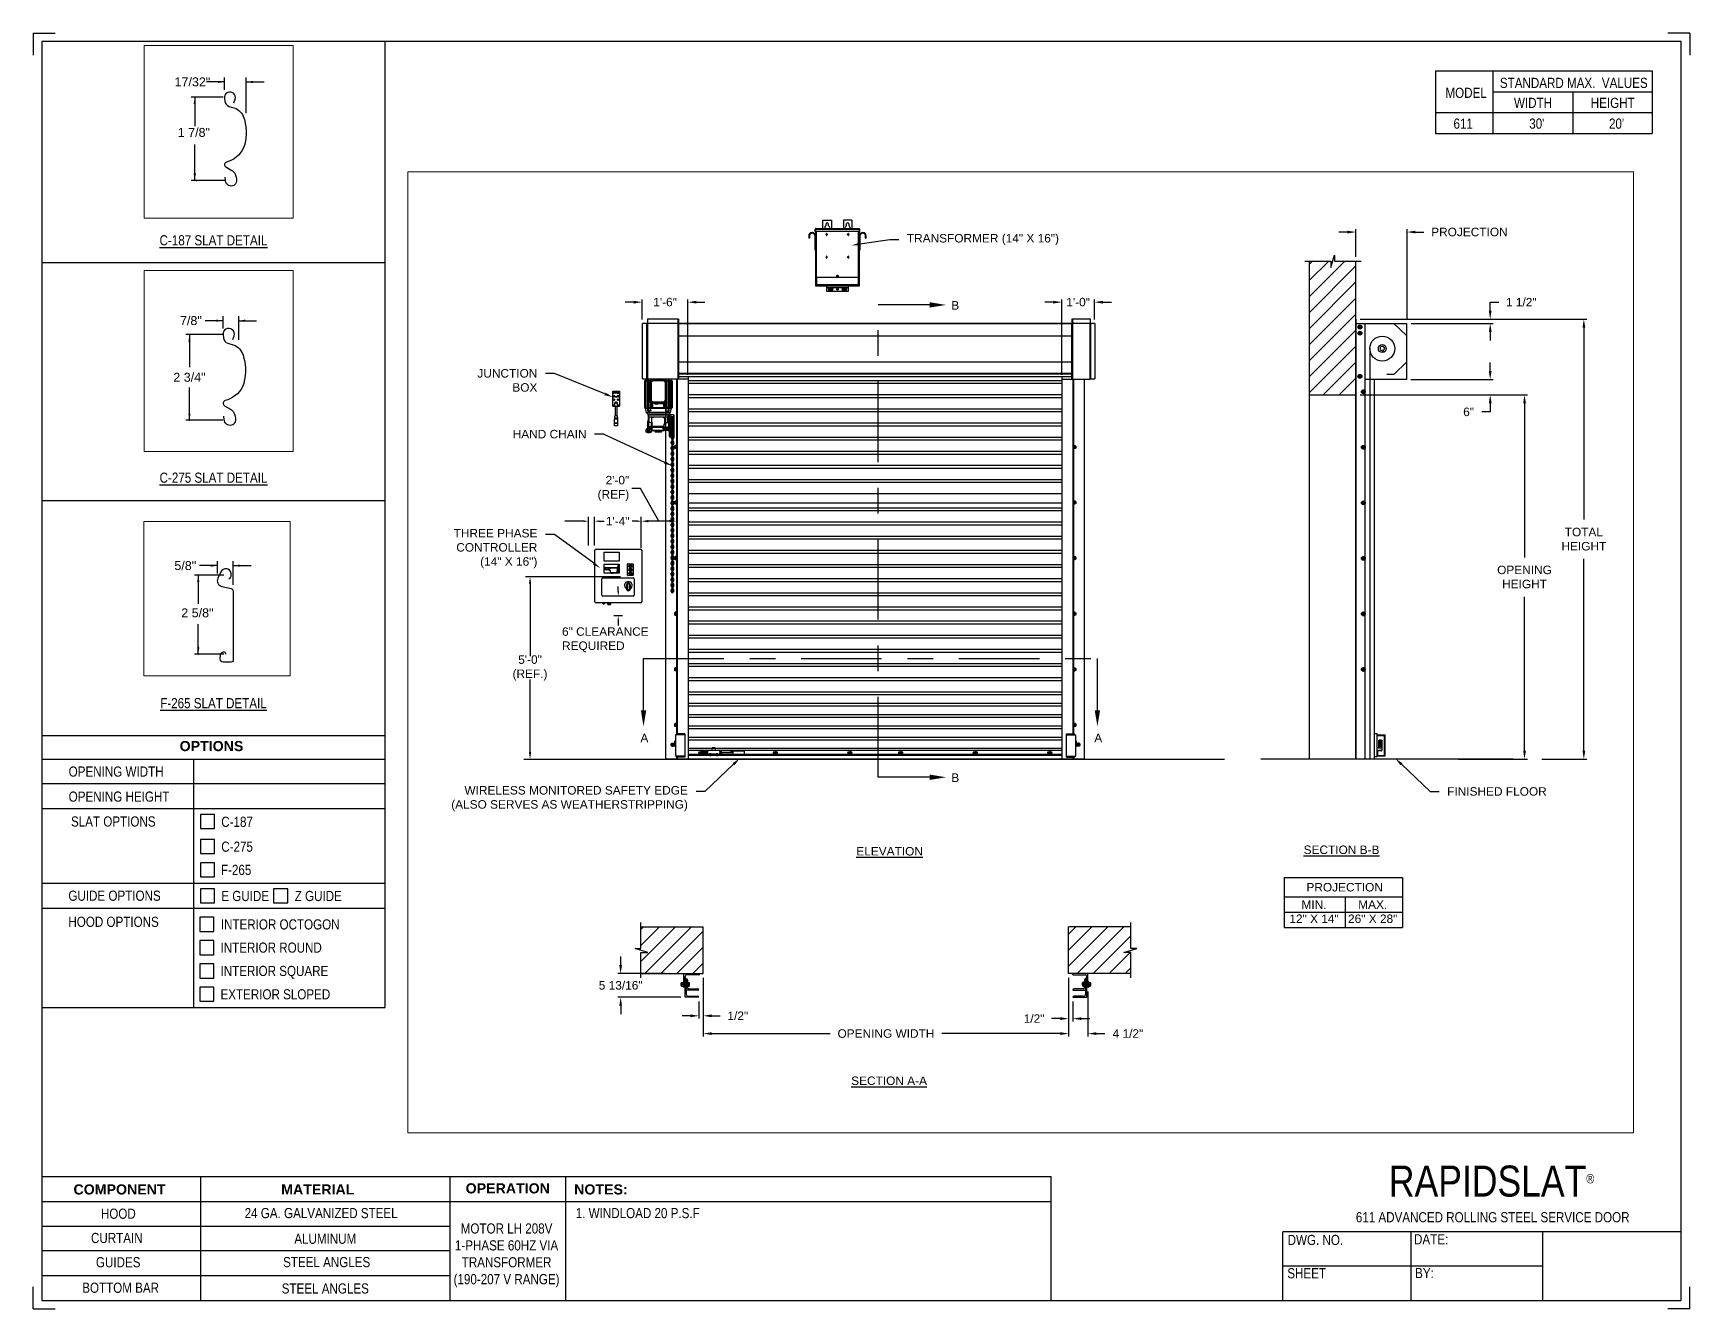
# Paper-space layout '611 LH 208V 1-PHASE' of a CAD drawing. Header units: inches. Extents: x 0.1 to 10.9, y 0.1 to 8.4.
# The model-space entities are those that its viewports show. They can reach past a viewport. Long polylines and large blocks are cut down to what shows.
import ezdxf
from ezdxf import colors
from ezdxf.entities.mleader import LeaderData, LeaderLine
from ezdxf.enums import TextEntityAlignment as Align
from ezdxf.math import Vec2, Vec3

# ---------------------------------------------------------------- set-up
doc = ezdxf.new("R2010")
doc.units = ezdxf.units.IN
doc.header["$LTSCALE"] = 0.25
doc.header["$MEASUREMENT"] = 0
doc.linetypes.add('CENTER', pattern=[2, 1.25, -0.25, 0.25, -0.25])
for name, color, linetype in [('ANNOTATIONS', 1, 'Continuous'), ('DETAILS', 4, 'Continuous'), ('MOTOR LH', 7, 'Continuous'), ('SECTION CUTS', 6, 'CENTER'), ('TITLE BLOCK', 7, 'Continuous')]:
    doc.layers.add(name, color=color, linetype=linetype)
doc.styles.add('ARIAL', font='arial.ttf', dxfattribs={"height": 0.09375})
doc.styles.add('CADdetails-DIMENSIONS', font='ARIALN.TTF', dxfattribs={"height": 2.38})
doc.styles.add('ROMANS', font='Romans', dxfattribs={"height": 0.09375})
doc.styles.get("Standard").update_dxf_attribs({"font": 'romans.shx'})
doc.dimstyles.get("Standard").update_dxf_attribs({"dimscale": 60, "dimtxt": 0.0833, "dimasz": 0.0833, "dimexe": 0.0833, "dimexo": 0.04, "dimgap": 0.09, "dimtad": 0, "dimtih": 1, "dimtoh": 1, "dimdec": 4, "dimzin": 1, "dimdsep": 46, "dimlunit": 4, "dimtxsty": 'Standard', "dimcen": 0.09, "dimclrt": 150, "dimadec": 4, "dimazin": 2, "dimtfac": 1, "dimtdec": 0, "dimtofl": 0, "dimtmove": 0, "dimatfit": 3, "dimfxl": 1, "dimtolj": 1, "dimtzin": 0, "dimlwd": -1, "dimlwe": -1, "dimarcsym": 1})
doc.dimstyles.new('STANDARD$0', dxfattribs={"dimtxt": 0.09375, "dimasz": 0.09375, "dimexe": 0.03125, "dimexo": 0.046875, "dimgap": 0.09, "dimtad": 0, "dimtih": 1, "dimtoh": 1, "dimdec": 4, "dimzin": 0, "dimdsep": 46, "dimtxsty": 'ARIAL', "dimcen": 0.09, "dimadec": 0, "dimazin": 0, "dimtfac": 1, "dimtdec": 4, "dimtofl": 0, "dimtmove": 0, "dimatfit": 1, "dimfxl": 1, "dimtolj": 1, "dimtzin": 0, "dimarcsym": 0})
pattern_1 = [(45, (-1.13584, -32.78357), (-0.08838835, 0.08838835), [])]

psp = doc.layouts.new('611 LH 208V 1-PHASE')

# ---------------------------------------------------------------- texts
at = {"layer": 'TITLE BLOCK', "attachment_point": 2, "style": 'CADdetails-DIMENSIONS'}
for s, width, insert, char_height in [('MODEL', 0.28815, (9.45, 8.068), 0.0664), ('STANDARD MAX.  VALUES', 1.75949, (10.155, 8.133), 0.06641), ('WIDTH', 0.42908, (9.888, 8.002), 0.0664), ('HEIGHT', 0.42908, (10.41, 8.002), 0.0664), ('\\pxqc;611', 0.29952, (9.431, 7.866), 0.0664)]:
    psp.add_mtext_dynamic_manual_height_columns(s, width=width, gutter_width=1.363, heights=[0], dxfattribs=dict(at, insert=insert, char_height=char_height))
at = {"layer": 'TITLE BLOCK', "style": 'CADdetails-DIMENSIONS'}
for s, insert, char_height, width, attachment_point in [("30'", (9.913, 7.866), 0.0664, 1.75949, 2), ("20'", (10.435, 7.866), 0.0664, 1.75949, 2), ('{\\LC-187 SLAT DETAIL}', (1.248, 7.102), 0.06641, 1.75949, 2), ('{\\LC-275 SLAT DETAIL}', (1.248, 5.547), 0.06641, 1.75949, 2), ('{\\LF-265 SLAT DETAIL}', (1.248, 4.07), 0.06641, 1.75949, 2), ('{\\fArial|b1|i0|c0|p34;OPTIONS}', (1.235, 3.789), 0.06641, 1.75949, 2), ('OPENING WIDTH', (0.3, 3.622), 0.06641, 1.30693, 1), ('OPENING HEIGHT', (0.3, 3.458), 0.06641, 1.30693, 1), ('SLAT OPTIONS', (0.315, 3.295), 0.06641, 0.59269, 1), ('C-187', (1.299, 3.293), 0.0664, 1.23928, 1), ('C-275', (1.299, 3.13), 0.0664, 1.53035, 1), ('F-265', (1.297, 2.978), 0.0664, 1.53035, 1), ('GUIDE OPTIONS', (0.298, 2.809), 0.06641, 1.30693, 1), ('E GUIDE', (1.299, 2.807), 0.0664, 1.23928, 1), ('Z GUIDE', (1.78, 2.807), 0.0664, 1.23928, 1), ('HOOD OPTIONS', (0.298, 2.638), 0.06641, 1.30693, 1), ('INTERIOR OCTOGON', (1.296, 2.621), 0.06641, 1.23928, 1), ('INTERIOR ROUND', (1.294, 2.469), 0.06641, 1.53035, 1), ('INTERIOR SQUARE', (1.294, 2.316), 0.06641, 1.53035, 1), ('EXTERIOR SLOPED', (1.294, 2.163), 0.06641, 1.53035, 1), ('\\A1;\\pxqc;RAPIDSLAT{\\H0.30337x;\\S® ^ ;}', (10.642, 1.008), 0.20312, 2.03069, 3), ('{\\fArial|b1|i0|c0|p34;COMPONENT}', (0.633, 0.885), 0.06641, 1.75949, 2), ('{\\fArial|b1|i0|c0|p34;MATERIAL}', (1.931, 0.885), 0.06641, 1.75949, 2), ('{\\fArial|b1|i0|c0|p34;OPERATION}', (3.175, 0.892), 0.06641, 1.75949, 2), ('{\\fArial|b1|i0|c0|p34;NOTES:}', (3.785, 0.885), 0.06641, 1.75949, 2), ('HOOD', (0.625, 0.726), 0.0664, 1.75949, 2), ('24 GA. GALVANIZED STEEL', (1.953, 0.73), 0.06641, 1.75949, 2), ('\\pxql;1. WINDLOAD 20 P.S.F ', (5.176, 0.73), 0.06641, 3.11182, 2), ('611 {\\fArial|b0|i0|c0|p34;\u200b}ADVANCED ROLLING STEEL SERVICE DOOR', (9.624, 0.703), 0.06641, 2.79915, 2), ('CURTAIN', (0.615, 0.567), 0.0664, 1.75949, 2), ('ALUMINUM', (1.98, 0.562), 0.0664, 1.75949, 2), ('\\PMOTOR LH 208V 1-PHASE 60HZ VIA TRANSFORMER (190-207 V RANGE)', (3.167, 0.74), 0.06641, 0.76227, 2), ('DWG. NO.', (8.463, 0.554), 0.0664, 1.75949, 2), ('DATE:', (9.221, 0.558), 0.0664, 1.75949, 2), ('GUIDES', (0.624, 0.408), 0.0664, 1.75949, 2), ('STEEL ANGLES', (1.989, 0.409), 0.06641, 1.75949, 2), ('SHEET', (8.406, 0.336), 0.0664, 1.75949, 2), ('BY:', (9.177, 0.337), 0.0664, 1.75949, 2), ('BOTTOM BAR', (0.64, 0.241), 0.0664, 1.75949, 2), ('STEEL ANGLES', (1.98, 0.236), 0.06641, 1.75949, 2)]:
    psp.add_mtext(s, dxfattribs=dict(at, insert=insert, char_height=char_height, width=width, attachment_point=attachment_point))

msp = doc.modelspace()

# ---------------------------------------------------------------- texts
at = {"layer": 'ANNOTATIONS', "style": 'ARIAL'}
for s, p in [('1 7/8"', (170.86006, 217.05177)), ('2 5/8"', (174.00506, 217.00538))]:
    msp.add_text(s, height=0.09375, dxfattribs=at).set_placement(p)
msp.add_text('2 3/4"', height=0.09375, dxfattribs=at).set_placement((172.51789, 217.03304), align=Align.MIDDLE_CENTER)
at = {"layer": 'ANNOTATIONS', "char_height": 0.09375, "style": 'ARIAL'}
for s, insert, attachment_point in [('2\'-0"\\P(REF)', (177.22226, 223.40353), 6), ('1\'-4"', (177.22526, 223.04261), 6), ('6" CLEARANCE\\PREQUIRED', (176.48067, 221.73296), 4), ('5\'-0"\\P(REF.)', (176.12747, 221.42207), 5), ('17/32"', (171.01361, 217.62729), 5), ('7/8"', (172.53315, 217.62619), 5), ('\\A1;5/8"', (174.04705, 217.54689), 5)]:
    msp.add_mtext(s, dxfattribs=dict(at, insert=insert, attachment_point=attachment_point))
at = {"layer": 'ANNOTATIONS', "char_height": 0.09375, "attachment_point": 2, "style": 'ARIAL'}
for s, insert, width in [('{\\LELEVATION}', (180.0965, 219.44522), 3.0834986), ('{\\LSECTION B-B}', (185.08463, 219.46119), 1.3823677), ('{\\LSECTION A-A}', (180.0906, 216.91103), 1.3823677)]:
    msp.add_mtext(s, dxfattribs=dict(at, insert=insert, width=width))
for s, width, insert in [('PROJECTION ', 1.7594917, (185.11906, 219.04808)), ('MIN.\\P12" X 14" ', 0.6711642, (184.78093, 218.85609)), ('MAX.\\P26" X 28"', 0.6567117, (185.42836, 218.85609))]:
    msp.add_mtext_dynamic_manual_height_columns(s, width=width, gutter_width=1.36268, heights=[0], dxfattribs=dict(at, insert=insert))
at = {"layer": 'SECTION CUTS', "style": 'ARIAL'}
for s, p in [('B', (180.77715, 225.3786)), ('A', (177.34585, 220.60215)), ('A', (182.35539, 220.60215)), ('B', (180.77715, 220.16333))]:
    msp.add_text(s, height=0.09375, dxfattribs=at).set_placement(p)

# ---------------------------------------------------------------- blocks, each defined once
blk = doc.blocks.new('*D93')
at = {"layer": 'ANNOTATIONS', "color": 0, "lineweight": -2, "transparency": 16777216}
for p, q in [((177.128, 218.141), (177.128, 218.235)), ((177.617, 218.047), (177.096, 218.047)), ((177.792, 217.786), (177.096, 217.786)), ((177.128, 217.692), (177.128, 217.598))]:
    blk.add_line(p, q, dxfattribs=at)
at = {"layer": 'ANNOTATIONS', "color": 0, "transparency": 16777216}
for points in [[(177.112, 218.141), (177.143, 218.141), (177.128, 218.047)], [(177.112, 217.692), (177.143, 217.692), (177.128, 217.786)]]:
    blk.add_solid(points, dxfattribs=at)
at = {"layer": 'defpoints', "color": 0, "transparency": 16777216}
for p in [(177.664, 218.047), (177.128, 217.786), (177.839, 217.786)]:
    blk.add_point(p, dxfattribs=at)
at = {"layer": 'ANNOTATIONS', "color": 0, "transparency": 16777216, "insert": (177.128, 217.917), "char_height": 0.09375, "attachment_point": 5, "style": 'ARIAL'}
blk.add_mtext('\\A1;5 13/16"', dxfattribs=at)
blk = doc.blocks.new('*D94')
at = {"layer": 'ANNOTATIONS', "color": 0, "lineweight": -2, "transparency": 16777216}
for p, q in [((182.072, 218.001), (182.072, 217.519)), ((182.119, 217.739), (182.119, 217.519)), ((181.979, 217.55), (181.885, 217.55)), ((182.213, 217.55), (182.307, 217.55))]:
    blk.add_line(p, q, dxfattribs=at)
at = {"layer": 'ANNOTATIONS', "color": 0, "transparency": 16777216}
for points in [[(181.979, 217.566), (181.979, 217.534), (182.072, 217.55)], [(182.213, 217.566), (182.213, 217.534), (182.119, 217.55)]]:
    blk.add_solid(points, dxfattribs=at)
at = {"layer": 'defpoints', "color": 0, "transparency": 16777216}
for p in [(182.072, 218.047), (182.119, 217.786), (182.119, 217.55)]:
    blk.add_point(p, dxfattribs=at)
at = {"layer": 'ANNOTATIONS', "color": 0, "transparency": 16777216, "insert": (181.691, 217.55), "char_height": 0.0938, "attachment_point": 5, "style": 'ARIAL'}
blk.add_mtext('\\A1;1/2"', dxfattribs=at)
blk = doc.blocks.new('*D95')
at = {"layer": 'ANNOTATIONS', "color": 0, "lineweight": -2, "transparency": 16777216}
for p, q in [((178.039, 218.001), (178.039, 217.55)), ((177.992, 217.739), (177.992, 217.55)), ((177.898, 217.581), (177.805, 217.581)), ((178.133, 217.581), (178.226, 217.581))]:
    blk.add_line(p, q, dxfattribs=at)
at = {"layer": 'ANNOTATIONS', "color": 0, "transparency": 16777216}
for points in [[(177.898, 217.597), (177.898, 217.566), (177.992, 217.581)], [(178.133, 217.597), (178.133, 217.566), (178.039, 217.581)]]:
    blk.add_solid(points, dxfattribs=at)
at = {"layer": 'defpoints', "color": 0, "transparency": 16777216}
for p in [(178.039, 218.047), (177.992, 217.786), (177.992, 217.581)]:
    blk.add_point(p, dxfattribs=at)
at = {"layer": 'ANNOTATIONS', "color": 0, "transparency": 16777216, "insert": (178.421, 217.581), "char_height": 0.0938, "attachment_point": 5, "style": 'ARIAL'}
blk.add_mtext('\\A1;1/2"', dxfattribs=at)
blk = doc.blocks.new('*D96')
at = {"layer": 'ANNOTATIONS', "color": 0, "lineweight": -2, "transparency": 16777216}
for p, q in [((177.365, 225.271), (177.365, 225.492)), ((177.871, 224.659), (177.871, 225.492)), ((177.271, 225.461), (177.177, 225.461)), ((177.964, 225.461), (178.058, 225.461))]:
    blk.add_line(p, q, dxfattribs=at)
at = {"layer": 'ANNOTATIONS', "color": 0, "transparency": 16777216}
for points in [[(177.271, 225.476), (177.271, 225.445), (177.365, 225.461)], [(177.964, 225.476), (177.964, 225.445), (177.871, 225.461)]]:
    blk.add_solid(points, dxfattribs=at)
at = {"layer": 'defpoints', "color": 0, "transparency": 16777216}
for p in [(177.365, 225.461), (177.365, 225.224), (177.871, 224.612)]:
    blk.add_point(p, dxfattribs=at)
at = {"layer": 'ANNOTATIONS', "color": 0, "transparency": 16777216, "insert": (177.618, 225.461), "char_height": 0.0938, "attachment_point": 5, "style": 'ARIAL'}
blk.add_mtext('\\A1;1\'-6"', dxfattribs=at)
blk = doc.blocks.new('*D97')
at = {"layer": 'ANNOTATIONS', "color": 0, "lineweight": -2, "transparency": 16777216}
for p, q in [((181.997, 224.659), (181.997, 225.492)), ((182.357, 225.271), (182.357, 225.492)), ((181.903, 225.461), (181.81, 225.461)), ((182.451, 225.461), (182.545, 225.461))]:
    blk.add_line(p, q, dxfattribs=at)
at = {"layer": 'ANNOTATIONS', "color": 0, "transparency": 16777216}
for points in [[(181.903, 225.476), (181.903, 225.445), (181.997, 225.461)], [(182.451, 225.476), (182.451, 225.445), (182.357, 225.461)]]:
    blk.add_solid(points, dxfattribs=at)
at = {"layer": 'defpoints', "color": 0, "transparency": 16777216}
for p in [(181.997, 225.461), (182.357, 225.224), (181.997, 224.612)]:
    blk.add_point(p, dxfattribs=at)
at = {"layer": 'ANNOTATIONS', "color": 0, "transparency": 16777216, "insert": (182.177, 225.461), "char_height": 0.0938, "attachment_point": 5, "style": 'ARIAL'}
blk.add_mtext('\\A1;1\'-0"', dxfattribs=at)
blk = doc.blocks.new('*D98')
at = {"layer": 'ANNOTATIONS', "color": 0, "lineweight": -2, "transparency": 16777216}
for p, q in [((182.072, 218.001), (182.072, 217.353)), ((182.285, 217.851), (182.285, 217.353)), ((181.979, 217.385), (181.885, 217.385)), ((182.379, 217.385), (182.472, 217.385))]:
    blk.add_line(p, q, dxfattribs=at)
at = {"layer": 'ANNOTATIONS', "color": 0, "transparency": 16777216}
for points in [[(181.979, 217.4), (181.979, 217.369), (182.072, 217.385)], [(182.379, 217.4), (182.379, 217.369), (182.285, 217.385)]]:
    blk.add_solid(points, dxfattribs=at)
at = {"layer": 'defpoints', "color": 0, "transparency": 16777216}
for p in [(182.072, 218.047), (182.285, 217.897), (182.285, 217.385)]:
    blk.add_point(p, dxfattribs=at)
at = {"layer": 'ANNOTATIONS', "color": 0, "transparency": 16777216, "insert": (182.727, 217.385), "char_height": 0.0938, "attachment_point": 5, "style": 'ARIAL'}
blk.add_mtext('\\A1;4 1/2"', dxfattribs=at)
blk = doc.blocks.new('*D101')
at = {"layer": 'ANNOTATIONS', "color": 0, "lineweight": -2, "transparency": 16777216}
for p, q in [((178.039, 218.001), (178.039, 217.353)), ((182.072, 218.001), (182.072, 217.353)), ((178.133, 217.385), (179.439, 217.385)), ((181.979, 217.385), (180.672, 217.385))]:
    blk.add_line(p, q, dxfattribs=at)
at = {"layer": 'ANNOTATIONS', "color": 0, "transparency": 16777216}
for points in [[(178.133, 217.4), (178.133, 217.369), (178.039, 217.385)], [(181.979, 217.4), (181.979, 217.369), (182.072, 217.385)]]:
    blk.add_solid(points, dxfattribs=at)
at = {"layer": 'defpoints', "color": 0, "transparency": 16777216}
for p in [(178.039, 218.047), (182.072, 218.047), (182.072, 217.385)]:
    blk.add_point(p, dxfattribs=at)
at = {"layer": 'ANNOTATIONS', "color": 0, "transparency": 16777216, "insert": (180.056, 217.385), "char_height": 0.09375, "attachment_point": 5, "style": 'ARIAL'}
blk.add_mtext('\\A1;OPENING WIDTH', dxfattribs=at)
blk = doc.blocks.new('*D102')
at = {"layer": 'ANNOTATIONS', "color": 0, "lineweight": -2, "transparency": 16777216}
for p, q in [((185.149, 226.235), (185.055, 226.235)), ((185.243, 225.96), (185.243, 226.266)), ((185.807, 225.272), (185.807, 226.266)), ((185.9, 226.235), (185.994, 226.235))]:
    blk.add_line(p, q, dxfattribs=at)
at = {"layer": 'ANNOTATIONS', "color": 0, "transparency": 16777216}
for points in [[(185.149, 226.25), (185.149, 226.219), (185.243, 226.235)], [(185.9, 226.25), (185.9, 226.219), (185.807, 226.235)]]:
    blk.add_solid(points, dxfattribs=at)
at = {"layer": 'defpoints', "color": 0, "transparency": 16777216}
for p in [(185.807, 226.235), (185.243, 225.913), (185.807, 225.225)]:
    blk.add_point(p, dxfattribs=at)
at = {"layer": 'ANNOTATIONS', "color": 0, "transparency": 16777216, "insert": (186.496, 226.235), "char_height": 0.09375, "attachment_point": 5, "style": 'ARIAL'}
blk.add_mtext('\\A1;PROJECTION ', dxfattribs=at)
blk = doc.blocks.new('*D90')
at = {"layer": 'ANNOTATIONS', "color": 0, "lineweight": -2, "transparency": 16777216}
for p, q in [((185.29, 224.437), (187.136, 224.437)), ((187.104, 224.343), (187.104, 222.643)), ((187.104, 220.509), (187.104, 222.208)), ((186.374, 220.415), (187.136, 220.415))]:
    blk.add_line(p, q, dxfattribs=at)
at = {"layer": 'ANNOTATIONS', "color": 0, "transparency": 16777216}
for points in [[(187.089, 224.343), (187.12, 224.343), (187.104, 224.437)], [(187.089, 220.509), (187.12, 220.509), (187.104, 220.415)]]:
    blk.add_solid(points, dxfattribs=at)
at = {"layer": 'defpoints', "color": 0, "transparency": 16777216}
for p in [(185.243, 224.437), (186.327, 220.415), (187.104, 220.415)]:
    blk.add_point(p, dxfattribs=at)
at = {"layer": 'ANNOTATIONS', "color": 0, "transparency": 16777216, "insert": (187.104, 222.426), "char_height": 0.09375, "attachment_point": 5, "style": 'ARIAL'}
blk.add_mtext('\\A1;OPENING\\PHEIGHT', dxfattribs=at)
blk = doc.blocks.new('*D91')
at = {"layer": 'ANNOTATIONS', "color": 0, "lineweight": -2, "transparency": 16777216}
for p, q in [((185.29, 225.273), (187.791, 225.273)), ((187.759, 225.179), (187.759, 223.061)), ((187.759, 220.509), (187.759, 222.626)), ((187.294, 220.415), (187.791, 220.415))]:
    blk.add_line(p, q, dxfattribs=at)
at = {"layer": 'ANNOTATIONS', "color": 0, "transparency": 16777216}
for points in [[(187.744, 225.179), (187.775, 225.179), (187.759, 225.273)], [(187.744, 220.509), (187.775, 220.509), (187.759, 220.415)]]:
    blk.add_solid(points, dxfattribs=at)
at = {"layer": 'defpoints', "color": 0, "transparency": 16777216}
for p in [(185.243, 225.273), (187.247, 220.415), (187.759, 220.415)]:
    blk.add_point(p, dxfattribs=at)
at = {"layer": 'ANNOTATIONS', "color": 0, "transparency": 16777216, "insert": (187.759, 222.844), "char_height": 0.0938, "attachment_point": 5, "style": 'ARIAL'}
blk.add_mtext('\\A1;TOTAL\\PHEIGHT', dxfattribs=at)
blk = doc.blocks.new('*D92')
at = {"layer": 'ANNOTATIONS', "color": 0, "lineweight": -2, "transparency": 16777216}
for p, q in [((186.725, 224.701), (186.725, 224.795)), ((185.851, 224.608), (186.757, 224.608)), ((185.851, 224.437), (186.757, 224.437)), ((186.725, 224.343), (186.725, 224.249)), ((186.725, 224.249), (186.632, 224.249))]:
    blk.add_line(p, q, dxfattribs=at)
at = {"layer": 'ANNOTATIONS', "color": 0, "transparency": 16777216}
for points in [[(186.71, 224.701), (186.741, 224.701), (186.725, 224.608)], [(186.71, 224.343), (186.741, 224.343), (186.725, 224.437)]]:
    blk.add_solid(points, dxfattribs=at)
at = {"layer": 'defpoints', "color": 0, "transparency": 16777216}
for p in [(185.805, 224.608), (185.805, 224.437), (186.725, 224.437)]:
    blk.add_point(p, dxfattribs=at)
at = {"layer": 'ANNOTATIONS', "color": 0, "transparency": 16777216, "insert": (186.487, 224.249), "char_height": 0.0938, "attachment_point": 5, "style": 'ARIAL'}
blk.add_mtext('\\A1;6"', dxfattribs=at)
blk = doc.blocks.new('*D133')
at = {"layer": 'ANNOTATIONS', "color": 0, "lineweight": -2, "transparency": 16777216}
for p, q in [((186.725, 225.366), (186.725, 225.46)), ((186.725, 225.46), (186.819, 225.46)), ((185.854, 225.273), (186.757, 225.273)), ((185.854, 225.225), (186.757, 225.225)), ((186.725, 225.131), (186.725, 225.038))]:
    blk.add_line(p, q, dxfattribs=at)
at = {"layer": 'ANNOTATIONS', "color": 0, "transparency": 16777216}
for points in [[(186.71, 225.366), (186.741, 225.366), (186.725, 225.273)], [(186.71, 225.131), (186.741, 225.131), (186.725, 225.225)]]:
    blk.add_solid(points, dxfattribs=at)
at = {"layer": 'defpoints', "color": 0, "transparency": 16777216}
for p in [(185.807, 225.273), (185.807, 225.225), (186.725, 225.273)]:
    blk.add_point(p, dxfattribs=at)
at = {"layer": 'ANNOTATIONS', "color": 0, "transparency": 16777216, "insert": (187.068, 225.46), "char_height": 0.0938, "attachment_point": 5, "style": 'ARIAL'}
blk.add_mtext('\\A1;1 1/2"', dxfattribs=at)

# ---------------------------------------------------------------- dimensions: what is measured, and where the dimension line sits
at = {"layer": 'ANNOTATIONS'}
dim = msp.add_linear_dim(base=(185.80671, 226.23467), p1=(185.24283, 225.91347), p2=(185.80671, 225.22508), text='PROJECTION ', dimstyle='STANDARD$0', dxfattribs=at)
dim.commit()
dim.dimension.update_dxf_attribs({"geometry": '*D102', "text_midpoint": (186.49582, 226.23467)})
for base, p1, p2, angle, text, picture, middle in [((177.36474, 225.46051), (177.87069, 224.61169), (177.36474, 225.22384), 180, '1\'-6"', '*D96', (177.61771, 225.46051)), ((181.99718, 225.46051), (182.35738, 225.22422), (181.99718, 224.61169), 180, '1\'-0"', '*D97', (182.17728, 225.46051)), ((177.1276, 217.78574), (177.66395, 218.04741), (177.83895, 217.78574), 90, '5 13/16"', '*D93', (177.1276, 217.91658)), ((177.99207, 217.58132), (178.03895, 218.04742), (177.99207, 217.78574), 180, '1/2"', '*D95', (178.42052, 217.58132))]:
    dim = msp.add_linear_dim(base=base, p1=p1, p2=p2, angle=angle, text=text, dimstyle='STANDARD$0', dxfattribs=at)
    dim.commit()
    dim.dimension.update_dxf_attribs({"geometry": picture, "text_midpoint": middle, "dimtype": 160})
for base, p1, p2, text, picture, middle in [((186.72538, 225.27272), (185.80671, 225.22508), (185.80671, 225.27272), '1 1/2"', '*D133', (187.06782, 225.46022)), ((187.75941, 220.41511), (185.24283, 225.27272), (187.24736, 220.41511), 'TOTAL\\PHEIGHT', '*D91', (187.75941, 222.84392)), ((186.72538, 224.43674), (185.80458, 224.60767), (185.80458, 224.43674), '6"', '*D92', (186.4875, 224.24924)), ((187.10442, 220.41511), (185.24283, 224.43674), (186.32702, 220.41511), 'OPENING\\PHEIGHT', '*D90', (187.10442, 222.42592))]:
    dim = msp.add_linear_dim(base=base, p1=p1, p2=p2, angle=90, text=text, dimstyle='STANDARD$0', dxfattribs=at)
    dim.commit()
    dim.dimension.update_dxf_attribs({"geometry": picture, "text_midpoint": middle})
dim = msp.add_aligned_dim(p1=(178.03895, 218.04742), p2=(182.07228, 218.04742), distance=-0.6628, text='OPENING WIDTH', dimstyle='STANDARD$0', dxfattribs=at)
dim.commit()
dim.dimension.update_dxf_attribs({"geometry": '*D101', "text_midpoint": (180.05561, 217.38462)})
for base, p2, text, picture, middle in [((182.11915, 217.55007), (182.11915, 217.78574), '1/2"', '*D94', (181.6907, 217.55007)), ((182.28478, 217.38462), (182.28478, 217.89742), '4 1/2"', '*D98', (182.72727, 217.38462))]:
    dim = msp.add_linear_dim(base=base, p1=(182.07228, 218.04742), p2=p2, text=text, dimstyle='STANDARD$0', dxfattribs=at)
    dim.commit()
    dim.dimension.update_dxf_attribs({"geometry": picture, "text_midpoint": middle, "dimtype": 160})

# ---------------------------------------------------------------- hatches: boundary and pattern name
at = {"layer": 'MOTOR LH'}
h = msp.add_hatch(dxfattribs=at)
h.set_pattern_fill('ANSI31', color=256, style=0)
h.set_pattern_definition([(45, (-1.9832, -32.78357), (-0.08838835, 0.08838835), [])])
h.paths.add_polyline_path([(184.72721, 224.43674), (185.24283, 224.43674), (185.24283, 225.91347), (185.00634, 225.91347), (185.00634, 225.97813), (184.96792, 225.84477), (184.96792, 225.91347), (184.72721, 225.91347)])
h = msp.add_hatch(dxfattribs=at)
h.set_pattern_fill('ANSI31', color=256, style=0)
h.set_pattern_definition(pattern_1)
h.paths.add_polyline_path([(178.03895, 218.56305), (177.35145, 218.56305), (177.35145, 218.32585), (177.28734, 218.32585), (177.42941, 218.27894), (177.35145, 218.27894), (177.35145, 218.04742), (178.03895, 218.04742), (178.03895, 218.20993)])
h = msp.add_hatch(dxfattribs=at)
h.set_pattern_fill('ANSI31', color=256, style=0)
h.set_pattern_definition(pattern_1)
h.paths.add_polyline_path([(182.82388, 218.32585), (182.75978, 218.32585), (182.75978, 218.56305), (182.07228, 218.56305), (182.07228, 218.04742), (182.09045, 218.04742), (182.75978, 218.04742), (182.75978, 218.27894), (182.68181, 218.27894)])

# ---------------------------------------------------------------- linework, layer by layer
at = {"layer": 'ANNOTATIONS'}
for p, q in [((176.71936, 223.04261), (176.51015, 223.04261)), ((176.7725, 222.77305), (176.7725, 223.08974)), ((176.83817, 222.77305), (176.83817, 223.08974)), ((176.89161, 223.04261), (176.94475, 223.04261)), ((177.30652, 223.04261), (177.25338, 223.04261)), ((177.35543, 222.74794), (177.35543, 223.08974)), ((177.66513, 223.04261), (177.43309, 223.04261)), ((177.12733, 222.42941), (176.07638, 222.42941)), ((176.12747, 222.35175), (176.12747, 221.55133)), ((177.1483, 222.21402), (177.05404, 222.21402)), ((177.10117, 222.26716), (177.10117, 222.3203)), ((177.1483, 221.99872), (177.05404, 221.99872)), ((177.10117, 221.94558), (177.10117, 221.89244)), ((176.12747, 220.49278), (176.12747, 221.2928)), ((184.45036, 219.10752), (184.45036, 218.55614)), ((184.45036, 219.10752), (185.75813, 219.10752)), ((185.75813, 219.10752), (185.75813, 218.55614)), ((184.45036, 218.89604), (185.75813, 218.89604)), ((185.12322, 218.89604), (185.12322, 218.55614)), ((184.45036, 218.72609), (185.75813, 218.72609)), ((184.45036, 218.55614), (185.75813, 218.55614)), ((171.35047, 217.54554), (171.35047, 217.67417)), ((171.57784, 217.3), (171.57784, 217.67417)), ((172.87001, 217.54444), (172.87001, 217.67306)), ((173.03453, 217.42608), (173.03453, 217.67306)), ((171.35047, 217.62729), (171.16297, 217.62729)), ((171.57784, 217.62729), (171.76534, 217.62729)), ((172.86918, 217.48306), (172.48125, 217.48306)), ((172.51789, 217.48306), (172.51789, 217.14004)), ((172.87001, 217.62619), (172.68251, 217.62619)), ((173.03453, 217.62619), (173.22203, 217.62619)), ((174.38391, 217.54689), (174.19641, 217.54689)), ((174.38391, 217.46513), (174.38391, 217.59376)), ((174.54842, 217.34678), (174.54842, 217.59376)), ((174.54842, 217.54689), (174.73592, 217.54689)), ((171.33693, 217.46623), (170.99943, 217.46623)), ((171.03791, 217.46623), (171.03791, 217.16466)), ((174.45223, 217.44645), (174.14443, 217.44645)), ((174.18291, 217.44645), (174.18291, 217.14489)), ((171.03791, 216.59435), (171.03791, 216.97154)), ((172.51789, 216.58302), (172.51789, 216.92604)), ((174.18291, 216.61924), (174.18291, 216.93393)), ((174.45223, 216.61924), (174.14443, 216.61924)), ((171.36506, 216.59435), (170.99943, 216.59435)), ((172.86918, 216.58302), (172.48125, 216.58302))]:
    msp.add_line(p, q, dxfattribs=at)
for p in [(174.5126, 217.41494), (171.03791, 216.66885), (174.18291, 216.69374), (174.18291, 216.61924), (171.05568, 216.59435), (172.51789, 216.58302)]:
    msp.add_point(p, dxfattribs=at)
for points in [[(176.71936, 223.05147), (176.71936, 223.03376), (176.7725, 223.04261)], [(176.89161, 223.05147), (176.89161, 223.03376), (176.83847, 223.04261)], [(177.30652, 223.05147), (177.30652, 223.03376), (177.35965, 223.04261)], [(177.43309, 223.02967), (177.43309, 223.05556), (177.35543, 223.04261)], [(177.66513, 223.02967), (177.66513, 223.05556), (177.7428, 223.04261)], [(176.14042, 222.35175), (176.11453, 222.35175), (176.12747, 222.42941)], [(177.11003, 222.26716), (177.09232, 222.26716), (177.10117, 222.21402)], [(177.11003, 221.94558), (177.09232, 221.94558), (177.10117, 221.99872)], [(176.14042, 220.49278), (176.11453, 220.49278), (176.12747, 220.41511)], [(171.28015, 217.61557), (171.28015, 217.63901), (171.35047, 217.62729)], [(171.64816, 217.63901), (171.64816, 217.61557), (171.57784, 217.62729)], [(172.79969, 217.61447), (172.79969, 217.63791), (172.87001, 217.62619)], [(173.10485, 217.63791), (173.10485, 217.61447), (173.03453, 217.62619)], [(174.31358, 217.53517), (174.31358, 217.55861), (174.38391, 217.54689)], [(174.61874, 217.55861), (174.61874, 217.53517), (174.54842, 217.54689)], [(171.04963, 217.39591), (171.02619, 217.39591), (171.03791, 217.46623)], [(172.52961, 217.40696), (172.50617, 217.40696), (172.51789, 217.47728)], [(174.19463, 217.37613), (174.17119, 217.37613), (174.18291, 217.44645)], [(171.04963, 216.66467), (171.02619, 216.66467), (171.03791, 216.59435)], [(172.52961, 216.65334), (172.50617, 216.65334), (172.51789, 216.58302)], [(174.19463, 216.68956), (174.17119, 216.68956), (174.18291, 216.61924)]]:
    msp.add_solid(points, dxfattribs=at)
at = {"layer": 'DETAILS'}
for points in [[(171.44853, 217.40811), (171.46108, 217.44643, 1.25136537), (171.34921, 217.45699), (171.35301, 217.42754, 0.28712033), (171.39876, 217.37182), (171.47047, 217.34773, -0.22337537), (171.5581, 217.23299, -0.17060067), (171.5458, 216.92947, -0.22026111), (171.36967, 216.78827, 0.64862145), (171.36379, 216.73683), (171.42539, 216.7004, -0.11918191), (171.45664, 216.67003, -0.14967798), (171.47569, 216.58828), (171.47554, 216.58656, -0.533076), (171.39506, 216.54218, -0.02656611), (171.37975, 216.55167, -0.19330383), (171.36024, 216.59429), (171.35676, 216.62935)], [(172.97282, 217.42781), (172.98577, 217.46736, 1.25136537), (172.87034, 217.47825), (172.87426, 217.44787, 0.28712033), (172.92147, 217.39037), (172.99546, 217.36551, -0.22337537), (173.08588, 217.24712, -0.17060067), (173.07319, 216.93393, -0.22026111), (172.89146, 216.78823, 0.64862142), (172.88538, 216.73516), (172.94895, 216.69758, -0.11918191), (172.98119, 216.66624, -0.14967798), (173.00085, 216.58189), (173.00069, 216.58011, -0.533076), (172.91765, 216.53431, -0.02656611), (172.90185, 216.5441, -0.19330383), (172.88172, 216.58808), (172.87813, 216.62426)], [(174.50223, 217.40975, 0.33746117), (174.52916, 217.44781), (174.52884, 217.46569, 0.73725505), (174.4187, 217.48055), (174.38789, 217.41413, 0.47976839), (174.4297, 217.32981), (174.52811, 217.30824, -0.21720182), (174.54842, 217.28428), (174.54842, 216.54957, -0.36619075), (174.52868, 216.53415), (174.44402, 216.53687, -0.41028649), (174.41276, 216.57038), (174.41469, 216.60768, -0.37745755), (174.44852, 216.644, -0.31905635), (174.4604, 216.63852), (174.47147, 216.61924)]]:
    msp.add_lwpolyline(points, format="xyb", dxfattribs=at)
at = {"layer": 'MOTOR LH'}
for p, q in [((179.36053, 226.36472), (179.45428, 226.36472)), ((179.36053, 226.27396), (179.36053, 226.36472)), ((179.45428, 226.36472), (179.45428, 226.27396)), ((179.68084, 226.36472), (179.58709, 226.36472)), ((179.58709, 226.36472), (179.58709, 226.27396)), ((179.68084, 226.36472), (179.68084, 226.27396)), ((179.21043, 226.19129), (179.20295, 226.19129)), ((179.20295, 226.19129), (179.20295, 226.16754)), ((179.21043, 226.16754), (179.20295, 226.16754)), ((179.21043, 226.19129), (179.21043, 226.16754)), ((179.27298, 226.03472), (179.27298, 226.19129)), ((179.27298, 226.19129), (179.28045, 226.19129)), ((179.27651, 226.26785), (179.2795, 226.26785)), ((179.27651, 226.24076), (179.27651, 226.26785)), ((179.2795, 226.24076), (179.27651, 226.24076)), ((179.2795, 226.26785), (179.2795, 226.24076)), ((179.27994, 226.26785), (179.76143, 226.26785)), ((179.27994, 226.26785), (179.27994, 226.24076)), ((179.76143, 226.24076), (179.27994, 226.24076)), ((179.28045, 226.26963), (179.28045, 226.27008)), ((179.28045, 225.63816), (179.28045, 226.24076)), ((179.28263, 226.27396), (179.75875, 226.27396)), ((179.28657, 226.24076), (179.28657, 225.73191)), ((179.40005, 226.20997), (179.39132, 226.20997)), ((179.39132, 226.20997), (179.39132, 226.20698)), ((179.39132, 226.20698), (179.40005, 226.20698)), ((179.39569, 226.3074), (179.39569, 226.32566)), ((179.40005, 226.2187), (179.40005, 226.20997)), ((179.40304, 226.2187), (179.40005, 226.2187)), ((179.40005, 226.20698), (179.40005, 226.19825)), ((179.40005, 226.19825), (179.40304, 226.19825)), ((179.40304, 226.20997), (179.40304, 226.2187)), ((179.41177, 226.20997), (179.40304, 226.20997)), ((179.40304, 226.19825), (179.40304, 226.20698)), ((179.40304, 226.20698), (179.41177, 226.20698)), ((179.41177, 226.20698), (179.41177, 226.20997)), ((179.41913, 226.32566), (179.41913, 226.3074)), ((179.62225, 226.3074), (179.62225, 226.32566)), ((179.63834, 226.20997), (179.6296, 226.20997)), ((179.6296, 226.20997), (179.6296, 226.20698)), ((179.6296, 226.20698), (179.63834, 226.20698)), ((179.64132, 226.2187), (179.63834, 226.2187)), ((179.63834, 226.2187), (179.63834, 226.20997)), ((179.63834, 226.20698), (179.63834, 226.19825)), ((179.63834, 226.19825), (179.64132, 226.19825)), ((179.64132, 226.20997), (179.64132, 226.2187)), ((179.65005, 226.20997), (179.64132, 226.20997)), ((179.64132, 226.20698), (179.65005, 226.20698)), ((179.64132, 226.19825), (179.64132, 226.20698)), ((179.64569, 226.32566), (179.64569, 226.3074)), ((179.65005, 226.20698), (179.65005, 226.20997)), ((179.75481, 225.73191), (179.75481, 226.24076)), ((179.76092, 226.27008), (179.76092, 226.26963)), ((179.76092, 226.24076), (179.76092, 225.63816)), ((179.7684, 226.19129), (179.76092, 226.19129)), ((179.76143, 226.26785), (179.76143, 226.24076)), ((179.76486, 226.26785), (179.76188, 226.26785)), ((179.76188, 226.26785), (179.76188, 226.24076)), ((179.76188, 226.24076), (179.76486, 226.24076)), ((179.76486, 226.26785), (179.76486, 226.24076)), ((179.7684, 226.19129), (179.7684, 226.03472)), ((179.83095, 226.19129), (179.83842, 226.19129)), ((179.83095, 226.16754), (179.83095, 226.19129)), ((179.83095, 226.16754), (179.83842, 226.16754)), ((179.83842, 226.16754), (179.83842, 226.19129)), ((179.28045, 226.03472), (179.27298, 226.03472)), ((179.76092, 226.03472), (179.7684, 226.03472)), ((179.40005, 225.95934), (179.39132, 225.95934)), ((179.39132, 225.95934), (179.39132, 225.95635)), ((179.39132, 225.95635), (179.40005, 225.95635)), ((179.40304, 225.96807), (179.40005, 225.96807)), ((179.40005, 225.96807), (179.40005, 225.95934)), ((179.40005, 225.95635), (179.40005, 225.94762)), ((179.40005, 225.94762), (179.40304, 225.94762)), ((179.40304, 225.95934), (179.40304, 225.96807)), ((179.41177, 225.95934), (179.40304, 225.95934)), ((179.40304, 225.94762), (179.40304, 225.95635)), ((179.40304, 225.95635), (179.41177, 225.95635)), ((179.41177, 225.95635), (179.41177, 225.95934)), ((179.63834, 225.95934), (179.6296, 225.95934)), ((179.6296, 225.95934), (179.6296, 225.95635)), ((179.6296, 225.95635), (179.63834, 225.95635)), ((179.63834, 225.96807), (179.63834, 225.95934)), ((179.64132, 225.96807), (179.63834, 225.96807)), ((179.63834, 225.95635), (179.63834, 225.94762)), ((179.63834, 225.94762), (179.64132, 225.94762)), ((179.64132, 225.95934), (179.64132, 225.96807)), ((179.65005, 225.95934), (179.64132, 225.95934)), ((179.64132, 225.94762), (179.64132, 225.95635)), ((179.64132, 225.95635), (179.65005, 225.95635)), ((179.65005, 225.95635), (179.65005, 225.95934)), ((184.68082, 225.91347), (184.96792, 225.91347)), ((184.72721, 225.91347), (184.72721, 220.41511)), ((184.96792, 225.84477), (185.00634, 225.97813)), ((184.96792, 225.91347), (184.96792, 225.84477)), ((185.00634, 225.97813), (185.00634, 225.91347)), ((185.00634, 225.91347), (185.30153, 225.91347)), ((185.24283, 220.41511), (185.24283, 225.91347)), ((179.76092, 225.73191), (179.28045, 225.73191)), ((179.28045, 225.65379), (179.28344, 225.65379)), ((179.28344, 225.73191), (179.28344, 225.63816)), ((179.28344, 225.72651), (179.2857, 225.72651)), ((179.2857, 225.73191), (179.2857, 225.65436)), ((179.2857, 225.65436), (179.75568, 225.65436)), ((179.28631, 225.65004), (179.28631, 225.65239)), ((179.28657, 225.63816), (179.28657, 225.64862)), ((179.28725, 225.65132), (179.28725, 225.65004)), ((179.28869, 225.65044), (179.28869, 225.65436)), ((179.28869, 225.65044), (179.75269, 225.65044)), ((179.28963, 225.73191), (179.28963, 225.65436)), ((179.29038, 225.64691), (179.29038, 225.64597)), ((179.29038, 225.64691), (179.751, 225.64691)), ((179.29038, 225.64597), (179.751, 225.64597)), ((179.31603, 225.65044), (179.31603, 225.64691)), ((179.37466, 225.65004), (179.31603, 225.65004)), ((179.35513, 225.6499), (179.35513, 225.64691)), ((179.35513, 225.6499), (179.46749, 225.6499)), ((179.37466, 225.65044), (179.37466, 225.6499)), ((179.41131, 225.65044), (179.41131, 225.64691)), ((179.44796, 225.6499), (179.44796, 225.65044)), ((179.59341, 225.65004), (179.44796, 225.65004)), ((179.46749, 225.64691), (179.46749, 225.6499)), ((179.52655, 225.7534), (179.51483, 225.7534)), ((179.51483, 225.74168), (179.52655, 225.74168)), ((179.57388, 225.6499), (179.57388, 225.64691)), ((179.57388, 225.6499), (179.68624, 225.6499)), ((179.59341, 225.65044), (179.59341, 225.6499)), ((179.63006, 225.65044), (179.63006, 225.64691)), ((179.66671, 225.6499), (179.66671, 225.65044)), ((179.72534, 225.65004), (179.66671, 225.65004)), ((179.68624, 225.64691), (179.68624, 225.6499)), ((179.72534, 225.64691), (179.72534, 225.65044)), ((179.72967, 225.65044), (179.72967, 225.64691)), ((179.72967, 225.64597), (179.72967, 225.63816)), ((179.751, 225.64691), (179.751, 225.64597)), ((179.75175, 225.65436), (179.75175, 225.73191)), ((179.75269, 225.65436), (179.75269, 225.65044)), ((179.75413, 225.65132), (179.75413, 225.65004)), ((179.75481, 225.64862), (179.75481, 225.63816)), ((179.75506, 225.65004), (179.75506, 225.65239)), ((179.75568, 225.65436), (179.75568, 225.73191)), ((179.75568, 225.72651), (179.75794, 225.72651)), ((179.75794, 225.63816), (179.75794, 225.73191)), ((179.75794, 225.65379), (179.76092, 225.65379)), ((179.76092, 225.63816), (179.28045, 225.63816)), ((179.4035, 225.58011), (179.4035, 225.63816)), ((179.63788, 225.61994), (179.4035, 225.61994)), ((179.63788, 225.61905), (179.4035, 225.61905)), ((179.63788, 225.58011), (179.4035, 225.58011)), ((179.42694, 225.61234), (179.46405, 225.61234)), ((179.46405, 225.59476), (179.42694, 225.59476)), ((179.57733, 225.61234), (179.61444, 225.61234)), ((179.61444, 225.59476), (179.57733, 225.59476)), ((179.63788, 225.63816), (179.63788, 225.58011)), ((177.42013, 225.22384), (177.36897, 225.22384)), ((177.41692, 224.61339), (177.41692, 225.22384)), ((177.42013, 225.22384), (177.42013, 224.61339)), ((177.42093, 225.22384), (177.42093, 224.61339)), ((177.42264, 225.27751), (177.42264, 224.61339)), ((177.42264, 225.22956), (177.74703, 225.22956)), ((177.76196, 225.22635), (177.42264, 225.22635)), ((177.74703, 225.22635), (177.74703, 225.22981)), ((177.74703, 225.22981), (177.76623, 225.22981)), ((177.75555, 225.22635), (177.75555, 225.22981)), ((177.76196, 225.22981), (177.76196, 225.27751)), ((177.76196, 224.61088), (177.76196, 225.22635)), ((177.76623, 225.22555), (177.76196, 225.22555)), ((177.76623, 225.27829), (177.76623, 225.22981)), ((177.76623, 225.23034), (182.10587, 225.23034)), ((177.76623, 225.22688), (182.10587, 225.22688)), ((177.76623, 225.22688), (177.76623, 224.63674)), ((182.10587, 225.27829), (182.10587, 225.22981)), ((182.1293, 225.22981), (182.10587, 225.22981)), ((182.10587, 224.63674), (182.10587, 225.22688)), ((182.11436, 225.22555), (182.10587, 225.22555)), ((182.11436, 225.27751), (182.11436, 225.22981)), ((182.30833, 225.22635), (182.11436, 225.22635)), ((182.11436, 225.22635), (182.11436, 224.61169)), ((182.12077, 225.22635), (182.12077, 225.22981)), ((182.1293, 225.22635), (182.1293, 225.22981)), ((182.1293, 225.22956), (182.30833, 225.22956)), ((182.30833, 225.27751), (182.30833, 224.61462)), ((182.36161, 225.22422), (182.30833, 225.22422)), ((182.31046, 224.61462), (182.31046, 225.22422)), ((182.31366, 225.22422), (182.31366, 224.61462)), ((185.24283, 225.21912), (185.24466, 225.21912)), ((185.24363, 225.27272), (185.24363, 225.22375)), ((185.24416, 225.22482), (185.24466, 225.22482)), ((185.24466, 220.41779), (185.24466, 225.22508)), ((185.24466, 225.22508), (185.80671, 225.22508)), ((185.24576, 225.22588), (185.24576, 225.27272)), ((185.24576, 225.22588), (185.24657, 225.22588)), ((185.24657, 225.22588), (185.24657, 225.27272)), ((185.29126, 225.19918), (185.2918, 225.20084)), ((185.29126, 225.13105), (185.2918, 225.13271)), ((185.29303, 225.19816), (185.29394, 225.19995)), ((185.29303, 225.13003), (185.29394, 225.13182)), ((185.30001, 225.19413), (185.30001, 225.19413)), ((185.30001, 225.17938), (185.30001, 225.17938)), ((185.30001, 225.126), (185.30001, 225.126)), ((185.34685, 220.41779), (185.34685, 225.22508)), ((185.66223, 225.22508), (185.80671, 225.08749)), ((185.80671, 224.60767), (185.80671, 225.22508)), ((177.76623, 225.08749), (182.10587, 225.08749)), ((185.24466, 225.03994), (185.24283, 225.03994)), ((185.30001, 225.11125), (185.30001, 225.11125)), ((185.39688, 224.94831), (185.39688, 220.41511)), ((185.55685, 224.95594), (185.55668, 224.95569)), ((185.55785, 224.94905), (185.55809, 224.94888)), ((177.76623, 224.80124), (182.10587, 224.80124)), ((185.53143, 224.92965), (185.54318, 224.93172)), ((185.53351, 224.91791), (185.53143, 224.92965)), ((185.54525, 224.91998), (185.53351, 224.91791)), ((185.54318, 224.93172), (185.54525, 224.91998)), ((185.66223, 224.66365), (185.80671, 224.80124)), ((177.36897, 224.61339), (177.42093, 224.61339)), ((177.40301, 224.61339), (177.40022, 224.59759)), ((177.42207, 224.61095), (177.42207, 224.59575)), ((177.42264, 224.61088), (177.42264, 224.61169)), ((177.42322, 224.61169), (177.42264, 224.61169)), ((177.76196, 224.61088), (177.42264, 224.61088)), ((177.43512, 224.59575), (177.43512, 224.61088)), ((177.46027, 224.607), (177.46112, 224.61088)), ((177.46758, 224.6059), (177.46758, 224.60959)), ((177.46758, 224.60959), (177.61891, 224.60959)), ((177.46758, 224.6059), (177.61891, 224.60589)), ((177.60599, 224.60405), (177.4805, 224.60405)), ((177.4805, 224.60008), (177.4805, 224.60405)), ((177.60599, 224.60036), (177.4805, 224.60036)), ((177.50265, 224.61088), (177.50265, 224.60959)), ((177.54694, 224.60959), (177.54694, 224.61088)), ((177.60599, 224.59667), (177.60599, 224.60405)), ((177.61891, 224.60589), (177.61891, 224.60959)), ((177.62538, 224.61088), (177.62623, 224.607)), ((177.62767, 220.41698), (177.62767, 224.61169)), ((177.65137, 224.61088), (177.65137, 224.59575)), ((177.66442, 224.59575), (177.66442, 224.61088)), ((177.68627, 224.59759), (177.68393, 224.61088)), ((177.74703, 220.68357), (177.74703, 224.61088)), ((177.75555, 220.69422), (177.75555, 224.61088)), ((177.76623, 224.68019), (177.76196, 224.68019)), ((177.87491, 224.61169), (177.76196, 224.61169)), ((177.76538, 224.62447), (177.76538, 224.6671)), ((177.76538, 224.66043), (177.76623, 224.66043)), ((177.76538, 224.65479), (177.76623, 224.65479)), ((177.76538, 224.64015), (177.76623, 224.64015)), ((177.76538, 224.63115), (177.76834, 224.63115)), ((177.76623, 224.67856), (182.10587, 224.67856)), ((177.76834, 224.61169), (177.76834, 224.63674)), ((177.87491, 220.41698), (177.87491, 224.63674)), ((182.00141, 220.41698), (182.00141, 224.63674)), ((182.00141, 224.61169), (182.30657, 224.61169)), ((182.11436, 224.68019), (182.10587, 224.68019)), ((182.10587, 224.67809), (182.10799, 224.67809)), ((182.10799, 224.61169), (182.10799, 224.68019)), ((182.11095, 224.65944), (182.10799, 224.65944)), ((182.11095, 224.64773), (182.10799, 224.64773)), ((182.11095, 224.63408), (182.10799, 224.63408)), ((182.11095, 224.63214), (182.10799, 224.63214)), ((182.11095, 224.62447), (182.11095, 224.6671)), ((182.12077, 220.69422), (182.12077, 224.61169)), ((182.1293, 220.69422), (182.1293, 224.61169)), ((182.24866, 220.41698), (182.24866, 224.61169)), ((182.30834, 224.61462), (182.36161, 224.61462)), ((185.29126, 224.65416), (185.2918, 224.65581)), ((185.29303, 224.65313), (185.29394, 224.65492)), ((185.30001, 224.6491), (185.30001, 224.6491)), ((185.30001, 224.63435), (185.30001, 224.63435)), ((185.80246, 224.60767), (185.34685, 224.60767)), ((185.44691, 220.41779), (185.44691, 224.60767)), ((185.66223, 224.66365), (185.58594, 224.66365)), ((177.04128, 224.31365), (177.04158, 224.47727)), ((177.0418, 224.32256), (177.04209, 224.47676)), ((177.04209, 224.47778), (177.11373, 224.47765)), ((177.0426, 224.47727), (177.11322, 224.47714)), ((177.05963, 224.46042), (177.05963, 224.45905)), ((177.0604, 224.46042), (177.05963, 224.46042)), ((177.05963, 224.45905), (177.06041, 224.45905)), ((177.11373, 224.47663), (177.11345, 224.32243)), ((177.11424, 224.47714), (177.11394, 224.31352)), ((177.391, 224.59113), (177.39099, 224.29586)), ((177.41796, 224.59113), (177.391, 224.59113)), ((177.391, 224.59113), (177.41578, 224.59113)), ((177.41082, 224.59113), (177.391, 224.59113)), ((177.391, 224.59113), (177.40036, 224.59113)), ((177.391, 224.59113), (177.391, 224.59113)), ((177.39784, 224.59113), (177.43163, 224.59113)), ((177.39784, 224.59113), (177.39784, 224.29586)), ((177.39784, 224.59113), (177.39784, 224.59113)), ((177.40022, 224.59113), (177.39784, 224.59113)), ((177.39941, 224.59113), (177.39941, 224.29586)), ((177.40022, 224.59759), (177.40022, 224.59113)), ((177.41607, 224.59113), (177.41606, 224.29586)), ((177.41786, 224.59113), (177.41786, 224.29586)), ((177.4252, 224.59575), (177.45466, 224.59575)), ((177.43163, 224.59575), (177.43163, 224.29124)), ((177.43432, 224.59113), (177.45312, 224.59113)), ((177.43432, 224.59113), (177.43432, 224.29586)), ((177.43642, 224.59113), (177.43642, 224.29586)), ((177.44086, 224.59113), (177.44086, 224.59575)), ((177.45312, 224.58652), (177.45312, 224.59113)), ((177.45345, 224.58652), (177.45312, 224.58652)), ((177.45345, 224.59113), (177.45466, 224.59113)), ((177.45345, 224.59113), (177.45345, 224.57283)), ((177.45345, 224.53216), (177.45345, 224.51366)), ((177.45345, 224.46217), (177.45345, 224.44625)), ((177.45466, 224.57452), (177.45397, 224.57452)), ((177.45397, 224.53023), (177.45466, 224.53023)), ((177.45466, 224.51547), (177.45399, 224.51547)), ((177.45399, 224.4601), (177.45466, 224.4601)), ((177.45836, 224.59667), (177.45466, 224.59667)), ((177.45466, 224.35676), (177.45466, 224.59667)), ((177.45835, 224.35676), (177.45836, 224.59667)), ((177.4602, 224.58375), (177.46758, 224.58375)), ((177.4602, 224.58375), (177.4602, 224.36968)), ((177.46389, 224.58375), (177.46389, 224.36968)), ((177.46758, 224.58375), (177.46758, 224.59041)), ((177.46758, 224.36968), (177.46758, 224.58375)), ((177.47312, 224.59667), (177.4805, 224.59667)), ((177.4805, 224.59667), (177.60599, 224.59667)), ((177.60599, 224.59667), (177.61338, 224.59667)), ((177.61891, 224.58636), (177.61891, 224.59113)), ((177.61891, 224.58375), (177.62629, 224.58375)), ((177.61891, 224.58375), (177.61891, 224.36967)), ((177.6226, 224.36967), (177.6226, 224.58375)), ((177.62629, 224.36967), (177.62629, 224.58375)), ((177.62814, 224.35676), (177.62814, 224.59667)), ((177.62814, 224.59667), (177.63183, 224.59667)), ((177.63183, 224.59667), (177.63183, 224.35676)), ((177.63183, 224.59667), (177.63183, 224.59667)), ((177.63183, 224.59575), (177.65137, 224.59575)), ((177.63183, 224.59113), (177.63304, 224.59113)), ((177.63304, 224.29586), (177.63304, 224.59113)), ((177.63337, 224.58652), (177.63304, 224.58652)), ((177.63337, 224.59113), (177.63337, 224.58652)), ((177.65218, 224.59113), (177.63337, 224.59113)), ((177.64564, 224.59575), (177.64564, 224.59113)), ((177.65007, 224.59113), (177.65007, 224.29586)), ((177.65137, 224.59575), (177.66442, 224.59575)), ((177.65218, 224.59113), (177.65218, 224.29586)), ((177.65487, 224.29124), (177.65487, 224.59575)), ((177.65487, 224.59113), (177.6955, 224.59113)), ((177.66863, 224.59113), (177.66863, 224.29586)), ((177.67043, 224.59113), (177.67043, 224.29586)), ((177.68419, 224.59113), (177.68419, 224.59113)), ((177.6955, 224.59113), (177.68419, 224.59113)), ((177.68473, 224.59113), (177.6955, 224.59113)), ((177.68627, 224.59113), (177.68627, 224.59759)), ((177.6955, 224.59113), (177.68627, 224.59113)), ((177.68709, 224.59113), (177.68709, 224.29586)), ((177.68865, 224.59113), (177.68865, 224.29586)), ((177.6955, 224.59113), (177.6955, 224.29586)), ((177.6955, 224.59113), (177.6955, 224.59113)), ((182.00141, 224.59307), (177.87491, 224.59307)), ((182.00141, 224.56182), (177.87491, 224.56182)), ((182.00141, 224.43682), (177.87491, 224.43682)), ((184.72721, 224.43674), (185.24283, 224.43674)), ((177.06082, 224.32201), (177.04231, 224.32205)), ((177.0608, 224.3099), (177.04499, 224.30993)), ((177.05594, 224.31298), (177.04759, 224.313)), ((177.0476, 224.31897), (177.05596, 224.31895)), ((177.06082, 224.32201), (177.0608, 224.3099)), ((177.06086, 224.34402), (177.06082, 224.32201)), ((177.06719, 224.30899), (177.0672, 224.30989)), ((177.07093, 224.20663), (177.07112, 224.30898)), ((177.0828, 224.35523), (177.07257, 224.35525)), ((177.08408, 224.30896), (177.08389, 224.20661)), ((177.08801, 224.30985), (177.08801, 224.30895)), ((177.09443, 224.32195), (177.0944, 224.30984)), ((177.11022, 224.30981), (177.0944, 224.30984)), ((177.09443, 224.32195), (177.09447, 224.34395)), ((177.11293, 224.32192), (177.09443, 224.32195)), ((177.10763, 224.31289), (177.09927, 224.3129)), ((177.09928, 224.31887), (177.10764, 224.31886)), ((177.39099, 224.29586), (177.41606, 224.29586)), ((177.3993, 224.29586), (177.3993, 224.29217)), ((177.3993, 224.29217), (177.40798, 224.24292)), ((177.41606, 224.29586), (177.43163, 224.29586)), ((177.42272, 224.29124), (177.42272, 224.25987)), ((177.45679, 224.29124), (177.42272, 224.29124)), ((177.42272, 224.29124), (177.42836, 224.29124)), ((177.46366, 224.25987), (177.42272, 224.25987)), ((177.42701, 224.25987), (177.42701, 224.25803)), ((177.42701, 224.25803), (177.44547, 224.25803)), ((177.42859, 224.2571), (177.43037, 224.2571)), ((177.42961, 224.2571), (177.42961, 224.25157)), ((177.44287, 224.25157), (177.42961, 224.25157)), ((177.43402, 224.2571), (177.43402, 224.25157)), ((177.43432, 224.29586), (177.45245, 224.29586)), ((177.43577, 224.29124), (177.43577, 224.25987)), ((177.44085, 224.29124), (177.44085, 224.29586)), ((177.44211, 224.2571), (177.44211, 224.25157)), ((177.44287, 224.25157), (177.44287, 224.2571)), ((177.44547, 224.25803), (177.44547, 224.25987)), ((177.45245, 224.29586), (177.45245, 224.30139)), ((177.45245, 224.30139), (177.45345, 224.30139)), ((177.45345, 224.42173), (177.45345, 224.39925)), ((177.45345, 224.37322), (177.45345, 224.29586)), ((177.45345, 224.29586), (177.4681, 224.29586)), ((177.45466, 224.40013), (177.45376, 224.40013)), ((177.45376, 224.37244), (177.45466, 224.37244)), ((177.45835, 224.35676), (177.45466, 224.35676)), ((177.45579, 224.35148), (177.45579, 224.29586)), ((177.46366, 224.25987), (177.45679, 224.29124)), ((177.4602, 224.36968), (177.46758, 224.36968)), ((177.46758, 224.3657), (177.46758, 224.36968)), ((177.61891, 224.34753), (177.46758, 224.34753)), ((177.61891, 224.34384), (177.46758, 224.34384)), ((177.4681, 224.29586), (177.4681, 224.30139)), ((177.4681, 224.30139), (177.46943, 224.30139)), ((177.46943, 224.29586), (177.46943, 224.34384)), ((177.47653, 224.29586), (177.46943, 224.29586)), ((177.47312, 224.35676), (177.4805, 224.35676)), ((177.47653, 224.34384), (177.47653, 224.29586)), ((177.48447, 224.30139), (177.47653, 224.30139)), ((177.60599, 224.35676), (177.4805, 224.35676)), ((177.4805, 224.35534), (177.4805, 224.34938)), ((177.60599, 224.35307), (177.4805, 224.35307)), ((177.4805, 224.34938), (177.60599, 224.34937)), ((177.48447, 224.29586), (177.48447, 224.34384)), ((177.60202, 224.29586), (177.48447, 224.29586)), ((177.49803, 224.34384), (177.49803, 224.34317)), ((177.5534, 224.34317), (177.5534, 224.34384)), ((177.56078, 224.34384), (177.56078, 224.34331)), ((177.59769, 224.34331), (177.59769, 224.34384)), ((177.60202, 224.34384), (177.60202, 224.29586)), ((177.60202, 224.30139), (177.60996, 224.30139)), ((177.61337, 224.35676), (177.60599, 224.35676)), ((177.60996, 224.29586), (177.60996, 224.34384)), ((177.61706, 224.29586), (177.60996, 224.29586)), ((177.61707, 224.34384), (177.61706, 224.29586)), ((177.61706, 224.30139), (177.61839, 224.30139)), ((177.61839, 224.30139), (177.61839, 224.29586)), ((177.61839, 224.29586), (177.63304, 224.29586)), ((177.61891, 224.36967), (177.62629, 224.36967)), ((177.61891, 224.36229), (177.61891, 224.36967)), ((177.61891, 224.34384), (177.61891, 224.34753)), ((177.6297, 224.29124), (177.62283, 224.25987)), ((177.62283, 224.25987), (177.65072, 224.25987)), ((177.63183, 224.35676), (177.62814, 224.35676)), ((177.64699, 224.29124), (177.6297, 224.29124)), ((177.65072, 224.29124), (177.6297, 224.29124)), ((177.6307, 224.29586), (177.6307, 224.35148)), ((177.63304, 224.30139), (177.63404, 224.30139)), ((177.63404, 224.30139), (177.63404, 224.29586)), ((177.63404, 224.29586), (177.65218, 224.29586)), ((177.64102, 224.25987), (177.64102, 224.25802)), ((177.64102, 224.25802), (177.65948, 224.25802)), ((177.64362, 224.2571), (177.64362, 224.25156)), ((177.65688, 224.25156), (177.64362, 224.25156)), ((177.64438, 224.2571), (177.64438, 224.25156)), ((177.64564, 224.29586), (177.64564, 224.29124)), ((177.65072, 224.29124), (177.65072, 224.25987)), ((177.65072, 224.25987), (177.66377, 224.25987)), ((177.65247, 224.25156), (177.65247, 224.2571)), ((177.65487, 224.29586), (177.6955, 224.29586)), ((177.65814, 224.29124), (177.65487, 224.29124)), ((177.65688, 224.25156), (177.65688, 224.2571)), ((177.65814, 224.29124), (177.66377, 224.29124)), ((177.65948, 224.25802), (177.65948, 224.25987)), ((177.66377, 224.25987), (177.66377, 224.29124)), ((177.67851, 224.24292), (177.68719, 224.29217)), ((177.68719, 224.29217), (177.68719, 224.29586)), ((182.00141, 224.40557), (177.87491, 224.40557)), ((182.00141, 224.28057), (177.87491, 224.28057)), ((177.05981, 224.09612), (177.05985, 224.12082)), ((177.05985, 224.12082), (177.06126, 224.12478)), ((177.06126, 224.12478), (177.06134, 224.16742)), ((177.06172, 224.18093), (177.0641, 224.20572)), ((177.09071, 224.20567), (177.093, 224.18087)), ((177.09334, 224.16736), (177.09326, 224.12472)), ((177.09326, 224.12472), (177.09465, 224.12076)), ((177.09465, 224.12076), (177.0946, 224.09606)), ((177.40798, 224.24292), (177.42609, 224.22481)), ((177.42609, 224.22481), (177.42698, 224.21466)), ((177.43361, 224.14711), (177.42624, 224.14711)), ((177.42624, 224.07767), (177.43436, 224.07767)), ((177.43252, 224.21466), (177.43252, 224.14894)), ((177.43265, 224.21466), (177.43268, 224.20744)), ((177.43374, 224.20744), (177.43383, 224.21466)), ((177.43528, 224.14342), (177.43436, 224.14342)), ((177.46758, 224.08252), (177.43436, 224.08252)), ((177.46758, 224.07883), (177.43436, 224.07883)), ((177.43512, 224.14452), (177.43512, 224.19325)), ((177.43512, 224.19325), (177.44253, 224.19325)), ((177.43512, 224.14452), (177.43528, 224.14427)), ((177.43528, 224.13827), (177.43528, 224.14427)), ((177.44253, 224.13496), (177.44253, 224.19325)), ((177.44253, 224.19325), (177.46693, 224.19325)), ((177.44253, 224.13496), (177.47124, 224.13162)), ((177.44492, 224.07845), (177.44636, 224.07845)), ((177.46693, 224.1962), (177.46693, 224.1903)), ((177.48907, 224.1903), (177.46693, 224.1903)), ((177.46745, 224.122), (177.4676, 224.12221)), ((177.46745, 224.12203), (177.46758, 224.12158)), ((177.46766, 224.12208), (177.46758, 224.12158)), ((177.46758, 224.08252), (177.46758, 224.07883)), ((177.47234, 224.12675), (177.46943, 224.12675)), ((177.46943, 224.05113), (177.46943, 224.12541)), ((177.47225, 224.12541), (177.46943, 224.12541)), ((177.47124, 224.13162), (177.47124, 224.18861)), ((177.47219, 224.08874), (177.47225, 224.09316)), ((177.47219, 224.05113), (177.47219, 224.08874)), ((177.47225, 224.09316), (177.47225, 224.12541)), ((177.47246, 224.18845), (177.474, 224.18845)), ((177.47312, 224.08874), (177.47315, 224.09316)), ((177.47312, 224.05113), (177.47312, 224.08874)), ((177.47315, 224.09316), (177.47315, 224.12541)), ((177.47333, 224.13048), (177.47333, 224.18845)), ((177.475, 224.128), (177.47333, 224.13048)), ((177.47551, 224.09316), (177.47551, 224.12642)), ((177.48208, 224.18845), (177.482, 224.18845)), ((177.48328, 224.18845), (177.48353, 224.18845)), ((177.48907, 224.1903), (177.48907, 224.1962)), ((177.59742, 224.1962), (177.59742, 224.1903)), ((177.61957, 224.1903), (177.59742, 224.1903)), ((177.60296, 224.18845), (177.60321, 224.18845)), ((177.60331, 224.08199), (177.60301, 224.08176)), ((177.60449, 224.18845), (177.60441, 224.18845)), ((177.60521, 224.09316), (177.60467, 224.08406)), ((177.60665, 224.09322), (177.60608, 224.08401)), ((177.6074, 224.08178), (177.64659, 224.08178)), ((177.61403, 224.18845), (177.61249, 224.18845)), ((177.61341, 224.18845), (177.61341, 224.12914)), ((177.61472, 224.18853), (177.61472, 224.12914)), ((177.61472, 224.12914), (177.64396, 224.13431)), ((177.61476, 224.12661), (177.6446, 224.13153)), ((177.61957, 224.1903), (177.61957, 224.1962)), ((177.61957, 224.19436), (177.65137, 224.19436)), ((177.64396, 224.19436), (177.64396, 224.13431)), ((177.64899, 224.07735), (177.64751, 224.07735)), ((177.64899, 224.07735), (177.64899, 224.06314)), ((177.65384, 224.0772), (177.64899, 224.0772)), ((177.65137, 224.14116), (177.65137, 224.19436)), ((177.65582, 224.07952), (177.65149, 224.07952)), ((177.65397, 224.15376), (177.65397, 224.21466)), ((177.65498, 224.1379), (177.65582, 224.13975)), ((177.65582, 224.13975), (177.65582, 224.1428)), ((177.65582, 224.13733), (177.65582, 224.1391)), ((177.65809, 224.12838), (177.65582, 224.12838)), ((177.66123, 224.14268), (177.65809, 224.14268)), ((177.65951, 224.21466), (177.6604, 224.22481)), ((177.6604, 224.22481), (177.67851, 224.24292)), ((177.66307, 224.16114), (177.66123, 224.16114)), ((177.66307, 224.16114), (177.66123, 224.16114)), ((177.66123, 224.16114), (177.66123, 224.13899)), ((177.66123, 224.16114), (177.66123, 224.15793)), ((177.66123, 224.13899), (177.66307, 224.13899)), ((177.66123, 224.13882), (177.66123, 224.13899)), ((177.66162, 224.13899), (177.66123, 224.13882)), ((177.66123, 224.13899), (177.66307, 224.13899)), ((177.66123, 224.13882), (177.66123, 224.13899)), ((177.66162, 224.13899), (177.66123, 224.13882)), ((177.67045, 224.2165), (177.66307, 224.21224)), ((177.66307, 224.21224), (177.66307, 224.19846)), ((177.66307, 224.19846), (177.67045, 224.20222)), ((177.66307, 224.19846), (177.66307, 224.19141)), ((177.66307, 224.19141), (177.67045, 224.19231)), ((177.66307, 224.19141), (177.66308, 223.99799)), ((177.69978, 224.2165), (177.67045, 224.2165)), ((177.67045, 224.20222), (177.67045, 224.2165)), ((177.67045, 224.20222), (177.67762, 224.20222)), ((177.67045, 224.19231), (177.67045, 224.20222)), ((177.67046, 224.11752), (177.67045, 224.19231)), ((177.67464, 224.19231), (177.67045, 224.19231)), ((177.67592, 223.99576), (177.67592, 224.19363)), ((177.67592, 224.19363), (177.67599, 224.19363)), ((177.67599, 224.19435), (177.67607, 224.19472)), ((177.67599, 224.19363), (177.67603, 224.19413)), ((177.67599, 223.99576), (177.67599, 224.19363)), ((177.67883, 224.17311), (177.67599, 224.15356)), ((177.67599, 224.15213), (177.67883, 224.17167)), ((177.67883, 224.13731), (177.67599, 224.1272)), ((177.67599, 224.1224), (177.67883, 224.13252)), ((177.67599, 224.10454), (177.67889, 224.10454)), ((177.67599, 224.10234), (177.67889, 224.10234)), ((177.67889, 224.09296), (177.67599, 224.09296)), ((177.67889, 224.09104), (177.67599, 224.09104)), ((177.67884, 224.07656), (177.67599, 224.08179)), ((177.67603, 224.19413), (177.67607, 224.19441)), ((177.67691, 224.19663), (177.67691, 224.16856)), ((177.67817, 224.16856), (177.67691, 224.16856)), ((177.67691, 224.16821), (177.67691, 224.16856)), ((177.67691, 224.16821), (177.67812, 224.16821)), ((177.67883, 224.17311), (177.67883, 224.17167)), ((177.67883, 224.13731), (177.67883, 224.13252)), ((177.67889, 224.0947), (177.67981, 224.0947)), ((177.67981, 224.20069), (177.67981, 224.0947)), ((177.67981, 224.0947), (177.67981, 223.98875)), ((177.68221, 224.20337), (177.68221, 224.0947)), ((177.68221, 224.0947), (177.68221, 223.98608)), ((177.68516, 224.20238), (177.68548, 224.20237)), ((177.68547, 224.16444), (177.68547, 224.14613)), ((177.68547, 224.10291), (177.68547, 224.08459)), ((177.69205, 224.19496), (177.69446, 224.17981)), ((177.69297, 224.16444), (177.69297, 224.14613)), ((177.69297, 224.10291), (177.69297, 224.08459)), ((177.6952, 224.17846), (177.69545, 224.17824)), ((177.69545, 224.16692), (177.69545, 224.18588)), ((177.69545, 224.10538), (177.69545, 224.14366)), ((177.69545, 224.04384), (177.69545, 224.08212)), ((177.6992, 224.14741), (177.6992, 224.16316)), ((177.6992, 224.10163), (177.6992, 224.08588)), ((177.70296, 224.16692), (177.70296, 224.18588)), ((177.70296, 224.17824), (177.7032, 224.17846)), ((177.70296, 224.10538), (177.70296, 224.14366)), ((177.70296, 224.04384), (177.70296, 224.08212)), ((177.70394, 224.17981), (177.70635, 224.19496)), ((177.70543, 224.16444), (177.70543, 224.14613)), ((177.70543, 224.10291), (177.70543, 224.08459)), ((177.71292, 224.20237), (177.71321, 224.20237)), ((177.71294, 224.16444), (177.71294, 224.14613)), ((177.71294, 224.10291), (177.71294, 224.08459)), ((177.71857, 224.21004), (177.71617, 224.21004)), ((177.71617, 224.0947), (177.71617, 224.21004)), ((177.71617, 223.97936), (177.71617, 224.0947)), ((177.71857, 224.0947), (177.71857, 224.21004)), ((177.71857, 224.0947), (177.71949, 224.0947)), ((177.71857, 223.97936), (177.71857, 224.0947)), ((177.71949, 224.0947), (177.71949, 224.09987)), ((182.00141, 224.24932), (177.87491, 224.24932)), ((182.00141, 224.12432), (177.87491, 224.12432)), ((182.00141, 224.09307), (177.87491, 224.09307)), ((177.41191, 224.05274), (177.41576, 224.04905)), ((177.41576, 224.02925), (177.41191, 224.02557)), ((177.41216, 224.06726), (177.41576, 224.06382)), ((177.41389, 224.05488), (177.41459, 224.0602)), ((177.42081, 224.05234), (177.41682, 224.05572)), ((177.41682, 224.05572), (177.42107, 224.05572)), ((177.41682, 224.02259), (177.42081, 224.02596)), ((177.45929, 224.02259), (177.41682, 224.02259)), ((177.42081, 224.06711), (177.41708, 224.07026)), ((177.42107, 224.06172), (177.42107, 224.06173)), ((177.42107, 224.06165), (177.42107, 224.061)), ((177.42107, 224.06038), (177.42107, 224.06033)), ((177.42107, 224.06033), (177.42111, 224.06033)), ((177.42107, 224.06024), (177.42112, 224.06024)), ((177.42107, 224.05721), (177.42107, 224.0591)), ((177.42111, 224.05673), (177.42107, 224.05673)), ((177.42107, 224.05673), (177.42107, 224.05673)), ((177.42107, 224.05669), (177.42107, 224.05668)), ((177.42107, 224.05663), (177.42107, 224.05571)), ((177.42107, 224.05533), (177.4211, 224.05526)), ((177.42226, 224.05371), (177.42108, 224.05371)), ((177.42108, 224.05351), (177.42108, 224.05371)), ((177.42108, 224.0537), (177.42227, 224.0537)), ((177.42108, 224.05351), (177.4224, 224.05351)), ((177.42244, 224.05374), (177.42244, 224.05392)), ((177.42244, 224.05374), (177.42248, 224.05373)), ((177.42244, 224.05365), (177.42254, 224.05363)), ((177.42244, 224.05347), (177.42244, 224.05365)), ((177.42244, 224.05277), (177.42244, 224.05342)), ((177.42247, 224.05276), (177.42247, 224.05295)), ((177.42247, 224.05276), (177.42306, 224.05276)), ((177.42251, 224.05341), (177.42309, 224.05341)), ((177.42251, 224.05301), (177.42251, 224.05319)), ((177.42255, 224.05342), (177.42255, 224.05362)), ((177.42255, 224.05335), (177.42255, 224.05334)), ((177.42329, 224.05335), (177.42255, 224.05335)), ((177.42255, 224.05334), (177.42329, 224.05334)), ((177.42255, 224.05311), (177.42255, 224.05318)), ((177.42329, 224.05318), (177.42255, 224.05318)), ((177.42329, 224.05316), (177.42255, 224.05316)), ((177.42329, 224.05312), (177.42255, 224.05312)), ((177.42329, 224.05311), (177.42255, 224.05311)), ((177.42329, 224.03885), (177.42262, 224.03885)), ((177.42315, 224.02519), (177.42296, 224.02518)), ((177.42296, 224.02518), (177.42296, 224.02326)), ((177.42315, 224.02501), (177.42296, 224.02499)), ((177.42296, 224.02491), (177.43218, 224.02491)), ((177.42413, 224.02488), (177.42296, 224.02488)), ((177.42296, 224.02476), (177.43218, 224.02476)), ((177.43218, 224.02473), (177.42296, 224.02473)), ((177.42296, 224.02471), (177.43218, 224.02471)), ((177.42315, 224.02465), (177.42296, 224.02464)), ((177.42296, 224.02455), (177.43218, 224.02455)), ((177.42296, 224.02453), (177.42394, 224.02453)), ((177.42296, 224.0244), (177.42394, 224.0244)), ((177.42413, 224.02437), (177.42296, 224.02437)), ((177.42296, 224.02425), (177.43218, 224.02425)), ((177.42315, 224.02419), (177.42296, 224.02418)), ((177.42296, 224.02409), (177.43218, 224.02409)), ((177.42315, 224.02404), (177.42296, 224.02402)), ((177.42296, 224.02394), (177.43218, 224.02394)), ((177.42296, 224.02385), (177.42315, 224.02387)), ((177.42296, 224.02383), (177.42315, 224.02381)), ((177.42296, 224.02375), (177.42394, 224.02375)), ((177.42296, 224.02362), (177.42394, 224.02362)), ((177.42296, 224.02353), (177.42315, 224.02355)), ((177.42296, 224.02351), (177.42315, 224.02349)), ((177.43218, 224.02342), (177.42296, 224.02342)), ((177.42296, 224.02339), (177.4312, 224.02334)), ((177.4312, 224.02334), (177.42296, 224.02329)), ((177.42296, 224.02326), (177.43218, 224.02326)), ((177.42313, 224.05302), (177.42313, 224.05305)), ((177.42374, 224.02521), (177.42315, 224.02519)), ((177.42315, 224.02519), (177.42315, 224.02501)), ((177.42374, 224.02502), (177.42315, 224.02501)), ((177.42315, 224.02471), (177.42315, 224.02465)), ((177.42374, 224.02467), (177.42315, 224.02465)), ((177.42315, 224.02425), (177.42315, 224.02419)), ((177.42374, 224.02421), (177.42315, 224.02419)), ((177.42315, 224.02409), (177.42315, 224.02404)), ((177.42374, 224.02405), (177.42315, 224.02404)), ((177.42315, 224.02394), (177.42315, 224.02387)), ((177.42315, 224.02387), (177.42355, 224.02389)), ((177.42315, 224.02381), (177.42355, 224.0238)), ((177.42315, 224.02362), (177.42315, 224.02355)), ((177.42315, 224.02355), (177.42355, 224.02356)), ((177.42315, 224.02349), (177.42355, 224.02348)), ((177.42324, 224.06922), (177.42324, 224.0692)), ((177.42329, 224.04145), (177.4235, 224.04305)), ((177.4235, 224.03526), (177.42329, 224.03685)), ((177.45261, 224.02603), (177.4235, 224.02603)), ((177.42355, 224.02394), (177.42355, 224.02389)), ((177.42355, 224.02389), (177.42433, 224.0239)), ((177.42355, 224.0238), (177.42433, 224.02378)), ((177.42355, 224.02362), (177.42355, 224.02356)), ((177.42355, 224.02356), (177.42433, 224.02358)), ((177.42355, 224.02348), (177.42433, 224.02346)), ((177.42453, 224.02522), (177.42374, 224.02521)), ((177.42374, 224.02521), (177.42374, 224.02502)), ((177.42453, 224.02503), (177.42374, 224.02502)), ((177.42374, 224.02471), (177.42374, 224.02467)), ((177.42453, 224.02468), (177.42374, 224.02467)), ((177.42374, 224.02425), (177.42374, 224.02421)), ((177.42453, 224.02422), (177.42374, 224.02421)), ((177.42374, 224.02409), (177.42374, 224.02405)), ((177.42453, 224.02406), (177.42374, 224.02405)), ((177.42413, 224.02465), (177.42394, 224.02464)), ((177.42394, 224.02464), (177.42394, 224.02458)), ((177.42394, 224.02458), (177.42688, 224.02458)), ((177.42394, 224.02455), (177.42394, 224.02447)), ((177.43218, 224.02447), (177.42394, 224.02447)), ((177.42394, 224.02445), (177.43218, 224.02445)), ((177.42394, 224.0244), (177.42394, 224.02445)), ((177.42413, 224.02403), (177.42394, 224.02402)), ((177.42394, 224.02402), (177.42394, 224.02396)), ((177.42394, 224.02396), (177.42688, 224.02396)), ((177.42394, 224.02379), (177.42394, 224.02369)), ((177.43218, 224.02369), (177.42394, 224.02369)), ((177.42394, 224.02367), (177.43218, 224.02367)), ((177.42394, 224.02362), (177.42394, 224.02367)), ((177.42433, 224.02501), (177.42413, 224.025)), ((177.42413, 224.025), (177.42413, 224.02493)), ((177.42413, 224.02493), (177.42688, 224.02493)), ((177.42413, 224.02478), (177.42413, 224.02491)), ((177.42669, 224.02478), (177.42413, 224.02478)), ((177.42453, 224.02466), (177.42413, 224.02465)), ((177.42413, 224.02427), (177.42413, 224.02445)), ((177.42669, 224.02427), (177.42413, 224.02427)), ((177.42433, 224.02419), (177.42413, 224.02418)), ((177.42413, 224.02418), (177.42413, 224.02411)), ((177.42413, 224.02411), (177.42688, 224.02411)), ((177.42453, 224.02404), (177.42413, 224.02403)), ((177.42433, 224.02387), (177.42413, 224.02385)), ((177.42413, 224.02385), (177.42413, 224.02383)), ((177.42413, 224.02383), (177.42433, 224.02381)), ((177.42433, 224.02355), (177.42413, 224.02353)), ((177.42413, 224.02353), (177.42413, 224.02351)), ((177.42413, 224.02351), (177.42433, 224.02349)), ((177.42472, 224.02501), (177.42433, 224.02501)), ((177.42472, 224.0242), (177.42433, 224.02419)), ((177.42433, 224.02394), (177.42433, 224.0239)), ((177.42433, 224.0239), (177.42512, 224.02391)), ((177.42472, 224.02388), (177.42433, 224.02387)), ((177.42433, 224.02381), (177.42433, 224.02387)), ((177.42433, 224.02381), (177.42472, 224.0238)), ((177.42433, 224.02378), (177.42512, 224.02378)), ((177.42433, 224.02367), (177.42433, 224.02358)), ((177.42433, 224.02358), (177.42512, 224.02358)), ((177.42472, 224.02356), (177.42433, 224.02355)), ((177.42433, 224.02349), (177.42433, 224.02355)), ((177.42433, 224.02349), (177.42472, 224.02348)), ((177.42433, 224.02346), (177.42512, 224.02345)), ((177.42512, 224.02522), (177.42453, 224.02522)), ((177.42453, 224.02522), (177.42453, 224.02503)), ((177.42512, 224.02504), (177.42453, 224.02503)), ((177.42453, 224.02471), (177.42453, 224.02468)), ((177.42512, 224.02468), (177.42453, 224.02468)), ((177.42512, 224.02466), (177.42453, 224.02466)), ((177.42453, 224.02425), (177.42453, 224.02422)), ((177.42512, 224.02422), (177.42453, 224.02422)), ((177.42453, 224.02409), (177.42453, 224.02406)), ((177.42512, 224.02406), (177.42453, 224.02406)), ((177.42512, 224.02404), (177.42453, 224.02404)), ((177.42531, 224.02502), (177.42472, 224.02501)), ((177.42531, 224.0242), (177.42472, 224.0242)), ((177.42531, 224.02389), (177.42472, 224.02388)), ((177.42472, 224.0238), (177.42472, 224.02388)), ((177.42472, 224.0238), (177.42531, 224.0238)), ((177.42531, 224.02356), (177.42472, 224.02356)), ((177.42472, 224.02348), (177.42472, 224.02356)), ((177.42472, 224.02348), (177.42531, 224.02348)), ((177.42492, 224.0234), (177.43218, 224.0234)), ((177.43218, 224.02336), (177.42492, 224.0234)), ((177.42492, 224.02328), (177.43218, 224.02333)), ((177.43218, 224.02328), (177.42492, 224.02328)), ((177.4259, 224.02522), (177.42512, 224.02522)), ((177.42512, 224.02522), (177.42512, 224.02504)), ((177.4259, 224.02504), (177.42512, 224.02504)), ((177.42512, 224.02471), (177.42512, 224.02468)), ((177.4259, 224.02468), (177.42512, 224.02468)), ((177.42571, 224.02466), (177.42512, 224.02466)), ((177.42512, 224.02425), (177.42512, 224.02422)), ((177.4259, 224.02422), (177.42512, 224.02422)), ((177.42512, 224.02409), (177.42512, 224.02406)), ((177.4259, 224.02406), (177.42512, 224.02406)), ((177.42571, 224.02404), (177.42512, 224.02404)), ((177.42512, 224.02394), (177.42512, 224.02391)), ((177.42512, 224.02391), (177.4261, 224.02391)), ((177.42512, 224.02378), (177.4261, 224.02377)), ((177.42512, 224.02367), (177.42512, 224.02358)), ((177.42512, 224.02358), (177.4261, 224.02359)), ((177.42512, 224.02345), (177.4261, 224.02345)), ((177.42571, 224.02502), (177.42531, 224.02502)), ((177.42571, 224.0242), (177.42531, 224.0242)), ((177.4261, 224.02389), (177.42531, 224.02389)), ((177.42531, 224.0238), (177.42531, 224.02389)), ((177.42531, 224.0238), (177.4261, 224.02379)), ((177.4261, 224.02357), (177.42531, 224.02356)), ((177.42531, 224.02348), (177.42531, 224.02356)), ((177.42531, 224.02348), (177.4261, 224.02347)), ((177.42629, 224.02501), (177.42571, 224.02502)), ((177.42629, 224.02466), (177.42571, 224.02466)), ((177.42629, 224.0242), (177.42571, 224.0242)), ((177.42629, 224.02404), (177.42571, 224.02404)), ((177.42649, 224.02522), (177.4259, 224.02522)), ((177.4259, 224.02522), (177.4259, 224.02504)), ((177.42649, 224.02503), (177.4259, 224.02504)), ((177.4259, 224.02471), (177.4259, 224.02468)), ((177.42649, 224.02468), (177.4259, 224.02468)), ((177.4259, 224.02425), (177.4259, 224.02422)), ((177.42649, 224.02422), (177.4259, 224.02422)), ((177.4259, 224.02409), (177.4259, 224.02406)), ((177.42649, 224.02406), (177.4259, 224.02406)), ((177.4261, 224.02394), (177.4261, 224.02391)), ((177.42904, 224.02391), (177.4261, 224.02391)), ((177.42904, 224.02389), (177.4261, 224.02389)), ((177.4261, 224.02379), (177.4261, 224.02389)), ((177.4261, 224.02379), (177.42904, 224.02379)), ((177.4261, 224.02377), (177.42904, 224.02377)), ((177.4261, 224.02367), (177.4261, 224.02359)), ((177.42904, 224.02359), (177.4261, 224.02359)), ((177.42904, 224.02357), (177.4261, 224.02357)), ((177.4261, 224.02347), (177.4261, 224.02357)), ((177.4261, 224.02347), (177.42904, 224.02347)), ((177.4261, 224.02345), (177.42904, 224.02345)), ((177.42624, 224.05196), (177.43238, 224.05196)), ((177.42624, 224.03269), (177.43238, 224.03269)), ((177.42669, 224.02501), (177.42629, 224.02501)), ((177.42669, 224.02465), (177.42629, 224.02466)), ((177.42669, 224.02419), (177.42629, 224.0242)), ((177.42669, 224.02403), (177.42629, 224.02404)), ((177.42728, 224.02521), (177.42649, 224.02522)), ((177.42649, 224.02522), (177.42649, 224.02503)), ((177.42728, 224.02502), (177.42649, 224.02503)), ((177.42649, 224.02471), (177.42649, 224.02468)), ((177.42728, 224.02467), (177.42649, 224.02468)), ((177.42649, 224.02425), (177.42649, 224.02422)), ((177.42728, 224.02421), (177.42649, 224.02422)), ((177.42649, 224.02409), (177.42649, 224.02406)), ((177.42728, 224.02405), (177.42649, 224.02406)), ((177.42688, 224.025), (177.42669, 224.02501)), ((177.42669, 224.02491), (177.42669, 224.02478)), ((177.42786, 224.02487), (177.42669, 224.02487)), ((177.42688, 224.02464), (177.42669, 224.02465)), ((177.42669, 224.02445), (177.42669, 224.02427)), ((177.42786, 224.02436), (177.42669, 224.02436)), ((177.42688, 224.02418), (177.42669, 224.02419)), ((177.42688, 224.02402), (177.42669, 224.02403)), ((177.42688, 224.02493), (177.42688, 224.025)), ((177.42688, 224.02458), (177.42688, 224.02464)), ((177.42688, 224.02411), (177.42688, 224.02418)), ((177.42688, 224.02396), (177.42688, 224.02402)), ((177.42747, 224.0252), (177.42728, 224.02521)), ((177.42728, 224.02521), (177.42728, 224.02502)), ((177.42747, 224.02502), (177.42728, 224.02502)), ((177.42728, 224.02471), (177.42728, 224.02467)), ((177.42767, 224.02465), (177.42728, 224.02467)), ((177.42728, 224.02425), (177.42728, 224.02421)), ((177.42747, 224.0242), (177.42728, 224.02421)), ((177.42728, 224.02409), (177.42728, 224.02405)), ((177.42767, 224.02404), (177.42728, 224.02405)), ((177.42767, 224.02521), (177.42747, 224.0252)), ((177.42747, 224.02502), (177.42747, 224.0252)), ((177.42747, 224.02502), (177.42767, 224.02502)), ((177.42747, 224.0242), (177.42747, 224.02425)), ((177.42747, 224.0242), (177.42767, 224.02421)), ((177.42845, 224.02522), (177.42767, 224.02521)), ((177.42767, 224.02521), (177.42767, 224.02502)), ((177.42767, 224.02502), (177.42845, 224.02503)), ((177.42767, 224.02471), (177.42767, 224.02465)), ((177.43218, 224.02468), (177.42767, 224.02465)), ((177.42767, 224.02425), (177.42767, 224.02421)), ((177.42767, 224.02421), (177.42845, 224.02422)), ((177.42767, 224.02409), (177.42767, 224.02404)), ((177.43218, 224.02407), (177.42767, 224.02404)), ((177.42786, 224.02478), (177.42786, 224.02491)), ((177.43101, 224.02478), (177.42786, 224.02478)), ((177.42786, 224.02427), (177.42786, 224.02445)), ((177.43101, 224.02427), (177.42786, 224.02427)), ((177.42826, 224.02501), (177.42806, 224.025)), ((177.42806, 224.025), (177.42806, 224.02493)), ((177.42806, 224.02493), (177.43101, 224.02493)), ((177.42806, 224.02463), (177.43218, 224.02466)), ((177.42806, 224.02458), (177.42806, 224.02463)), ((177.43218, 224.02458), (177.42806, 224.02458)), ((177.42826, 224.02419), (177.42806, 224.02418)), ((177.42806, 224.02418), (177.42806, 224.02411)), ((177.42806, 224.02411), (177.43101, 224.02411)), ((177.42806, 224.02401), (177.43218, 224.02404)), ((177.42806, 224.02396), (177.42806, 224.02401)), ((177.43218, 224.02396), (177.42806, 224.02396)), ((177.42865, 224.02501), (177.42826, 224.02501)), ((177.42865, 224.0242), (177.42826, 224.02419)), ((177.42904, 224.02522), (177.42845, 224.02522)), ((177.42845, 224.02522), (177.42845, 224.02503)), ((177.42845, 224.02503), (177.42904, 224.02504)), ((177.42845, 224.02425), (177.42845, 224.02422)), ((177.42845, 224.02422), (177.42904, 224.02422)), ((177.42924, 224.02502), (177.42865, 224.02501)), ((177.42924, 224.0242), (177.42865, 224.0242)), ((177.43002, 224.02522), (177.42904, 224.02522)), ((177.42904, 224.02522), (177.42904, 224.02504)), ((177.42904, 224.02504), (177.43002, 224.02504)), ((177.42904, 224.02425), (177.42904, 224.02422)), ((177.42904, 224.02422), (177.43002, 224.02422)), ((177.42904, 224.02394), (177.42904, 224.02391)), ((177.43002, 224.02391), (177.42904, 224.02391)), ((177.42983, 224.02389), (177.42904, 224.02389)), ((177.42904, 224.02379), (177.42904, 224.02389)), ((177.42904, 224.02379), (177.42983, 224.0238)), ((177.42904, 224.02377), (177.43002, 224.02378)), ((177.42904, 224.02367), (177.42904, 224.02359)), ((177.43002, 224.02358), (177.42904, 224.02359)), ((177.42983, 224.02356), (177.42904, 224.02357)), ((177.42904, 224.02347), (177.42904, 224.02357)), ((177.42904, 224.02347), (177.42983, 224.02348)), ((177.42904, 224.02345), (177.43002, 224.02345)), ((177.42983, 224.02502), (177.42924, 224.02502)), ((177.42983, 224.0242), (177.42924, 224.0242)), ((177.43042, 224.02501), (177.42983, 224.02502)), ((177.43042, 224.0242), (177.42983, 224.0242)), ((177.43042, 224.02388), (177.42983, 224.02389)), ((177.42983, 224.0238), (177.42983, 224.02389)), ((177.42983, 224.0238), (177.43042, 224.0238)), ((177.43042, 224.02356), (177.42983, 224.02356)), ((177.42983, 224.02348), (177.42983, 224.02356)), ((177.42983, 224.02348), (177.43042, 224.02348)), ((177.43061, 224.02522), (177.43002, 224.02522)), ((177.43002, 224.02522), (177.43002, 224.02504)), ((177.43002, 224.02504), (177.43061, 224.02503)), ((177.43002, 224.02425), (177.43002, 224.02422)), ((177.43002, 224.02422), (177.43061, 224.02422)), ((177.43002, 224.02394), (177.43002, 224.02391)), ((177.43081, 224.0239), (177.43002, 224.02391)), ((177.43002, 224.02378), (177.43081, 224.02378)), ((177.43002, 224.02367), (177.43002, 224.02358)), ((177.43081, 224.02358), (177.43002, 224.02358)), ((177.43002, 224.02345), (177.43081, 224.02346)), ((177.43081, 224.02501), (177.43042, 224.02501)), ((177.43081, 224.02419), (177.43042, 224.0242)), ((177.43081, 224.02387), (177.43042, 224.02388)), ((177.43042, 224.0238), (177.43042, 224.02388)), ((177.43042, 224.0238), (177.43081, 224.02381)), ((177.43081, 224.02355), (177.43042, 224.02356)), ((177.43042, 224.02348), (177.43042, 224.02356)), ((177.43042, 224.02348), (177.43081, 224.02349)), ((177.4314, 224.02521), (177.43061, 224.02522)), ((177.43061, 224.02522), (177.43061, 224.02503)), ((177.43061, 224.02503), (177.4314, 224.02502)), ((177.43061, 224.02425), (177.43061, 224.02422)), ((177.43061, 224.02422), (177.4314, 224.02421)), ((177.43101, 224.025), (177.43081, 224.02501)), ((177.43101, 224.02418), (177.43081, 224.02419)), ((177.43081, 224.02394), (177.43081, 224.0239)), ((177.43159, 224.02389), (177.43081, 224.0239)), ((177.43101, 224.02385), (177.43081, 224.02387)), ((177.43081, 224.02381), (177.43081, 224.02387)), ((177.43081, 224.02381), (177.43101, 224.02383)), ((177.43081, 224.02378), (177.43159, 224.0238)), ((177.43081, 224.02367), (177.43081, 224.02358)), ((177.43159, 224.02356), (177.43081, 224.02358)), ((177.43101, 224.02353), (177.43081, 224.02355)), ((177.43081, 224.02349), (177.43081, 224.02355)), ((177.43081, 224.02349), (177.43101, 224.02351)), ((177.43081, 224.02346), (177.43159, 224.02348)), ((177.43101, 224.02493), (177.43101, 224.025)), ((177.43101, 224.02491), (177.43101, 224.02478)), ((177.43101, 224.02488), (177.43218, 224.02488)), ((177.43101, 224.02445), (177.43101, 224.02427)), ((177.43101, 224.02437), (177.43218, 224.02437)), ((177.43101, 224.02411), (177.43101, 224.02418)), ((177.43101, 224.02383), (177.43101, 224.02385)), ((177.43101, 224.02351), (177.43101, 224.02353)), ((177.43199, 224.02519), (177.4314, 224.02521)), ((177.4314, 224.02521), (177.4314, 224.02502)), ((177.4314, 224.02502), (177.43199, 224.02501)), ((177.4314, 224.02425), (177.4314, 224.02421)), ((177.4314, 224.02421), (177.43199, 224.02419)), ((177.43159, 224.02394), (177.43159, 224.02389)), ((177.43199, 224.02387), (177.43159, 224.02389)), ((177.43159, 224.0238), (177.43199, 224.02381)), ((177.43159, 224.02367), (177.43159, 224.02356)), ((177.43199, 224.02355), (177.43159, 224.02356)), ((177.43159, 224.02348), (177.43199, 224.02349)), ((177.43218, 224.02518), (177.43199, 224.02519)), ((177.43199, 224.02519), (177.43199, 224.02501)), ((177.43199, 224.02501), (177.43218, 224.02499)), ((177.43199, 224.02425), (177.43199, 224.02419)), ((177.43199, 224.02419), (177.43218, 224.02418)), ((177.43199, 224.02394), (177.43199, 224.02387)), ((177.43218, 224.02385), (177.43199, 224.02387)), ((177.43199, 224.02381), (177.43218, 224.02383)), ((177.43199, 224.02367), (177.43199, 224.02355)), ((177.43218, 224.02353), (177.43199, 224.02355)), ((177.43199, 224.02349), (177.43218, 224.02351)), ((177.43218, 224.02367), (177.43218, 224.02518)), ((177.43218, 224.02367), (177.43218, 224.02353)), ((177.43218, 224.02326), (177.43218, 224.02353)), ((177.43238, 224.03269), (177.43436, 224.04008)), ((177.44211, 224.03526), (177.43307, 224.03526)), ((177.43436, 224.06444), (177.44085, 224.06444)), ((177.43436, 224.05668), (177.44082, 224.05668)), ((177.43528, 224.04652), (177.43436, 224.04652)), ((177.43436, 224.04192), (177.43528, 224.04192)), ((177.43436, 224.03922), (177.43528, 224.03922)), ((177.43528, 224.03919), (177.43436, 224.03919)), ((177.43436, 224.03917), (177.43528, 224.03917)), ((177.43528, 224.03908), (177.43436, 224.03908)), ((177.43436, 224.03906), (177.43528, 224.03906)), ((177.43528, 224.03904), (177.43436, 224.03904)), ((177.43436, 224.03902), (177.43528, 224.03902)), ((177.43528, 224.03939), (177.43437, 224.03939)), ((177.43437, 224.03937), (177.43528, 224.03937)), ((177.43462, 224.03934), (177.43437, 224.03934)), ((177.43528, 224.03895), (177.43437, 224.03894)), ((177.43437, 224.0389), (177.43528, 224.0389)), ((177.43528, 224.03954), (177.43438, 224.03954)), ((177.43438, 224.03952), (177.43528, 224.03952)), ((177.43535, 224.03883), (177.43438, 224.03882)), ((177.43535, 224.03881), (177.43438, 224.0388)), ((177.43438, 224.0388), (177.43535, 224.0388)), ((177.43438, 224.03878), (177.43536, 224.03878)), ((177.43537, 224.03871), (177.43439, 224.03871)), ((177.43439, 224.03867), (177.43538, 224.03866)), ((177.4344, 224.03967), (177.43528, 224.03967)), ((177.4354, 224.03858), (177.43441, 224.03858)), ((177.43441, 224.03854), (177.43541, 224.03854)), ((177.43462, 224.03979), (177.43442, 224.03979)), ((177.43556, 224.038), (177.43455, 224.038)), ((177.43455, 224.03798), (177.43557, 224.03798)), ((177.43462, 224.03796), (177.43456, 224.03796)), ((177.43462, 224.04044), (177.43459, 224.04044)), ((177.43461, 224.03783), (177.43568, 224.03783)), ((177.43462, 224.03969), (177.43462, 224.04044)), ((177.43528, 224.04034), (177.43462, 224.04034)), ((177.43528, 224.03969), (177.43462, 224.03969)), ((177.43462, 224.03924), (177.43462, 224.03937)), ((177.43528, 224.03924), (177.43462, 224.03924)), ((177.43462, 224.03892), (177.43528, 224.03893)), ((177.43528, 224.03892), (177.43462, 224.03892)), ((177.43462, 224.03785), (177.43462, 224.03798)), ((177.43566, 224.03785), (177.43462, 224.03785)), ((177.4357, 224.0378), (177.43462, 224.0378)), ((177.43463, 224.03778), (177.43571, 224.03778)), ((177.43577, 224.0377), (177.43466, 224.0377)), ((177.43467, 224.03768), (177.43578, 224.03768)), ((177.4358, 224.03765), (177.43468, 224.03765)), ((177.43469, 224.03763), (177.43581, 224.03763)), ((177.43586, 224.03757), (177.43472, 224.03756)), ((177.43473, 224.03754), (177.43587, 224.03755)), ((177.43588, 224.03754), (177.43474, 224.03754)), ((177.43528, 224.0408), (177.43475, 224.0408)), ((177.43475, 224.03752), (177.4359, 224.03752)), ((177.43594, 224.03745), (177.43478, 224.03744)), ((177.43595, 224.03743), (177.43479, 224.03742)), ((177.4348, 224.03742), (177.43597, 224.03741)), ((177.43481, 224.0374), (177.43598, 224.03739)), ((177.43618, 224.03732), (177.43485, 224.03732)), ((177.43487, 224.03728), (177.43621, 224.03727)), ((177.43619, 224.03721), (177.43492, 224.0372)), ((177.43495, 224.03716), (177.43617, 224.03716)), ((177.43528, 224.04757), (177.43528, 224.03915)), ((177.4354, 224.0373), (177.43619, 224.0373)), ((177.4362, 224.0373), (177.4354, 224.0373)), ((177.4354, 224.03718), (177.43618, 224.03718)), ((177.43618, 224.03718), (177.4354, 224.03718)), ((177.43629, 224.02541), (177.4361, 224.02539)), ((177.4361, 224.02539), (177.4361, 224.02431)), ((177.43629, 224.02523), (177.4361, 224.02521)), ((177.4361, 224.02513), (177.44532, 224.02513)), ((177.44218, 224.0251), (177.4361, 224.0251)), ((177.4361, 224.02508), (177.44218, 224.02508)), ((177.44218, 224.025), (177.4361, 224.025)), ((177.4361, 224.02498), (177.44218, 224.02498)), ((177.43727, 224.02495), (177.4361, 224.02495)), ((177.4361, 224.02483), (177.44532, 224.02483)), ((177.43708, 224.0248), (177.4361, 224.0248)), ((177.4361, 224.02467), (177.43708, 224.02467)), ((177.43629, 224.0246), (177.4361, 224.02459)), ((177.4361, 224.02456), (177.43629, 224.02454)), ((177.44532, 224.02448), (177.4361, 224.02448)), ((177.4361, 224.02445), (177.44434, 224.0244)), ((177.44434, 224.0244), (177.4361, 224.02434)), ((177.4361, 224.02431), (177.44532, 224.02431)), ((177.43629, 224.02404), (177.4361, 224.02402)), ((177.4361, 224.02402), (177.4361, 224.02308)), ((177.43629, 224.02385), (177.4361, 224.02384)), ((177.4361, 224.02375), (177.44532, 224.02375)), ((177.4361, 224.02367), (177.43629, 224.02369)), ((177.4361, 224.02364), (177.43629, 224.02363)), ((177.4361, 224.02356), (177.43708, 224.02356)), ((177.4361, 224.02343), (177.43708, 224.02343)), ((177.4361, 224.02335), (177.43629, 224.02337)), ((177.4361, 224.02332), (177.43629, 224.02331)), ((177.44532, 224.02324), (177.4361, 224.02324)), ((177.4361, 224.02321), (177.44434, 224.02316)), ((177.44434, 224.02316), (177.4361, 224.02311)), ((177.4361, 224.02308), (177.44532, 224.02308)), ((177.43688, 224.02542), (177.43629, 224.02541)), ((177.43629, 224.02541), (177.43629, 224.02523)), ((177.43688, 224.02524), (177.43629, 224.02523)), ((177.43629, 224.02467), (177.43629, 224.0246)), ((177.43669, 224.02462), (177.43629, 224.0246)), ((177.43629, 224.02454), (177.43669, 224.02453)), ((177.43688, 224.02405), (177.43629, 224.02404)), ((177.43629, 224.02404), (177.43629, 224.02385)), ((177.43688, 224.02387), (177.43629, 224.02385)), ((177.43629, 224.02375), (177.43629, 224.02369)), ((177.43629, 224.02369), (177.43669, 224.0237)), ((177.43629, 224.02363), (177.43669, 224.02361)), ((177.43629, 224.02343), (177.43629, 224.02337)), ((177.43629, 224.02337), (177.43669, 224.02338)), ((177.43629, 224.02331), (177.43669, 224.02329)), ((177.43669, 224.02467), (177.43669, 224.02462)), ((177.43747, 224.02463), (177.43669, 224.02462)), ((177.43669, 224.02453), (177.43747, 224.02452)), ((177.43669, 224.02375), (177.43669, 224.0237)), ((177.43669, 224.0237), (177.43747, 224.02372)), ((177.43669, 224.02361), (177.43747, 224.0236)), ((177.43669, 224.02343), (177.43669, 224.02338)), ((177.43669, 224.02338), (177.43747, 224.02339)), ((177.43669, 224.02329), (177.43747, 224.02328)), ((177.43767, 224.02543), (177.43688, 224.02542)), ((177.43688, 224.02542), (177.43688, 224.02524)), ((177.43767, 224.02525), (177.43688, 224.02524)), ((177.43767, 224.02406), (177.43688, 224.02405)), ((177.43688, 224.02405), (177.43688, 224.02387)), ((177.43767, 224.02388), (177.43688, 224.02387)), ((177.43727, 224.02522), (177.43708, 224.02521)), ((177.43708, 224.02521), (177.43708, 224.02515)), ((177.43708, 224.02515), (177.44002, 224.02515)), ((177.43708, 224.02483), (177.43708, 224.02474)), ((177.44532, 224.02474), (177.43708, 224.02474)), ((177.43708, 224.02472), (177.44532, 224.02472)), ((177.43708, 224.02467), (177.43708, 224.02472)), ((177.43727, 224.02385), (177.43708, 224.02384)), ((177.43708, 224.02384), (177.43708, 224.02377)), ((177.43708, 224.02377), (177.44002, 224.02377)), ((177.43708, 224.02361), (177.43708, 224.02351)), ((177.44532, 224.02351), (177.43708, 224.02351)), ((177.43708, 224.02349), (177.44532, 224.02349)), ((177.43708, 224.02343), (177.43708, 224.02349)), ((177.43767, 224.02523), (177.43727, 224.02522)), ((177.43727, 224.02485), (177.43727, 224.02498)), ((177.43983, 224.02485), (177.43727, 224.02485)), ((177.43747, 224.0246), (177.43727, 224.02459)), ((177.43727, 224.02459), (177.43727, 224.02456)), ((177.43727, 224.02456), (177.43747, 224.02455)), ((177.43767, 224.02386), (177.43727, 224.02385)), ((177.43747, 224.02368), (177.43727, 224.02367)), ((177.43727, 224.02367), (177.43727, 224.02364)), ((177.43727, 224.02364), (177.43747, 224.02363)), ((177.43747, 224.02336), (177.43727, 224.02335)), ((177.43727, 224.02335), (177.43727, 224.02332)), ((177.43727, 224.02332), (177.43747, 224.02331)), ((177.43747, 224.02472), (177.43747, 224.02463)), ((177.43826, 224.02464), (177.43747, 224.02463)), ((177.43786, 224.02461), (177.43747, 224.0246)), ((177.43747, 224.02455), (177.43747, 224.0246)), ((177.43747, 224.02455), (177.43786, 224.02454)), ((177.43747, 224.02452), (177.43826, 224.02451)), ((177.43747, 224.02375), (177.43747, 224.02372)), ((177.43747, 224.02372), (177.43826, 224.02372)), ((177.43786, 224.02369), (177.43747, 224.02368)), ((177.43747, 224.02363), (177.43747, 224.02368)), ((177.43747, 224.02363), (177.43786, 224.02362)), ((177.43747, 224.0236), (177.43826, 224.02359)), ((177.43747, 224.02349), (177.43747, 224.02339)), ((177.43747, 224.02339), (177.43826, 224.0234)), ((177.43786, 224.02337), (177.43747, 224.02336)), ((177.43747, 224.02331), (177.43747, 224.02336)), ((177.43747, 224.02331), (177.43786, 224.0233)), ((177.43747, 224.02328), (177.43826, 224.02327)), ((177.43826, 224.02544), (177.43767, 224.02543)), ((177.43767, 224.02543), (177.43767, 224.02525)), ((177.43826, 224.02525), (177.43767, 224.02525)), ((177.43826, 224.02523), (177.43767, 224.02523)), ((177.43826, 224.02406), (177.43767, 224.02406)), ((177.43767, 224.02406), (177.43767, 224.02388)), ((177.43826, 224.02388), (177.43767, 224.02388)), ((177.43826, 224.02386), (177.43767, 224.02386)), ((177.43845, 224.02462), (177.43786, 224.02461)), ((177.43786, 224.02454), (177.43786, 224.02461)), ((177.43786, 224.02454), (177.43845, 224.02453)), ((177.43845, 224.0237), (177.43786, 224.02369)), ((177.43786, 224.02362), (177.43786, 224.02369)), ((177.43786, 224.02362), (177.43845, 224.02361)), ((177.43845, 224.02338), (177.43786, 224.02337)), ((177.43786, 224.0233), (177.43786, 224.02337)), ((177.43786, 224.0233), (177.43845, 224.02329)), ((177.43805, 224.03638), (177.43805, 224.04131)), ((177.43806, 224.02446), (177.44532, 224.02446)), ((177.44532, 224.02441), (177.43806, 224.02446)), ((177.43806, 224.02433), (177.44532, 224.02438)), ((177.44532, 224.02433), (177.43806, 224.02433)), ((177.43806, 224.02322), (177.44532, 224.02322)), ((177.44532, 224.02317), (177.43806, 224.02322)), ((177.43806, 224.0231), (177.44532, 224.02314)), ((177.44532, 224.0231), (177.43806, 224.0231)), ((177.43904, 224.02544), (177.43826, 224.02544)), ((177.43826, 224.02544), (177.43826, 224.02525)), ((177.43904, 224.02525), (177.43826, 224.02525)), ((177.43884, 224.02523), (177.43826, 224.02523)), ((177.43826, 224.02472), (177.43826, 224.02464)), ((177.43924, 224.02464), (177.43826, 224.02464)), ((177.43826, 224.02451), (177.43924, 224.0245)), ((177.43904, 224.02406), (177.43826, 224.02406)), ((177.43826, 224.02406), (177.43826, 224.02388)), ((177.43904, 224.02388), (177.43826, 224.02388)), ((177.43884, 224.02386), (177.43826, 224.02386)), ((177.43826, 224.02375), (177.43826, 224.02372)), ((177.43826, 224.02372), (177.43924, 224.02373)), ((177.43826, 224.02359), (177.43924, 224.02359)), ((177.43826, 224.02349), (177.43826, 224.0234)), ((177.43826, 224.0234), (177.43924, 224.0234)), ((177.43826, 224.02327), (177.43924, 224.02327)), ((177.43924, 224.02462), (177.43845, 224.02462)), ((177.43845, 224.02453), (177.43845, 224.02462)), ((177.43845, 224.02453), (177.43924, 224.02453)), ((177.43924, 224.02371), (177.43845, 224.0237)), ((177.43845, 224.02361), (177.43845, 224.0237)), ((177.43845, 224.02361), (177.43924, 224.02361)), ((177.43924, 224.02338), (177.43845, 224.02338)), ((177.43845, 224.02329), (177.43845, 224.02338)), ((177.43845, 224.02329), (177.43924, 224.02329)), ((177.43943, 224.02523), (177.43884, 224.02523)), ((177.43943, 224.02386), (177.43884, 224.02386)), ((177.43963, 224.02543), (177.43904, 224.02544)), ((177.43904, 224.02544), (177.43904, 224.02525)), ((177.43963, 224.02525), (177.43904, 224.02525)), ((177.43963, 224.02406), (177.43904, 224.02406)), ((177.43904, 224.02406), (177.43904, 224.02388)), ((177.43963, 224.02388), (177.43904, 224.02388)), ((177.43924, 224.02472), (177.43924, 224.02464)), ((177.44218, 224.02464), (177.43924, 224.02464)), ((177.44218, 224.02462), (177.43924, 224.02462)), ((177.43924, 224.02453), (177.43924, 224.02462)), ((177.43924, 224.02453), (177.44218, 224.02453)), ((177.43924, 224.0245), (177.44218, 224.0245)), ((177.43924, 224.02375), (177.43924, 224.02373)), ((177.44218, 224.02373), (177.43924, 224.02373)), ((177.44218, 224.02371), (177.43924, 224.02371)), ((177.43924, 224.02361), (177.43924, 224.02371)), ((177.43924, 224.02361), (177.44218, 224.02361)), ((177.43924, 224.02359), (177.44218, 224.02359)), ((177.43924, 224.02349), (177.43924, 224.0234)), ((177.44218, 224.0234), (177.43924, 224.0234)), ((177.44218, 224.02338), (177.43924, 224.02338)), ((177.43924, 224.02329), (177.43924, 224.02338)), ((177.43924, 224.02329), (177.44218, 224.02329)), ((177.43924, 224.02327), (177.44218, 224.02327)), ((177.43983, 224.02522), (177.43943, 224.02523)), ((177.43983, 224.02385), (177.43943, 224.02386)), ((177.44042, 224.02542), (177.43963, 224.02543)), ((177.43963, 224.02543), (177.43963, 224.02525)), ((177.44042, 224.02524), (177.43963, 224.02525)), ((177.44042, 224.02405), (177.43963, 224.02406)), ((177.43963, 224.02406), (177.43963, 224.02388)), ((177.44042, 224.02387), (177.43963, 224.02388)), ((177.44002, 224.02521), (177.43983, 224.02522)), ((177.43983, 224.02498), (177.43983, 224.02485)), ((177.441, 224.02493), (177.43983, 224.02493)), ((177.44002, 224.02384), (177.43983, 224.02385)), ((177.43997, 224.03716), (177.44116, 224.03716)), ((177.44117, 224.03718), (177.43999, 224.03718)), ((177.44002, 224.03721), (177.44119, 224.03722)), ((177.44002, 224.02515), (177.44002, 224.02521)), ((177.44002, 224.02377), (177.44002, 224.02384)), ((177.44121, 224.03724), (177.44004, 224.03723)), ((177.44006, 224.03725), (177.44121, 224.03724)), ((177.44122, 224.03726), (177.44008, 224.03727)), ((177.44011, 224.0373), (177.44125, 224.0373)), ((177.44126, 224.03732), (177.44013, 224.03732)), ((177.44017, 224.03736), (177.44128, 224.03736)), ((177.44134, 224.03748), (177.44025, 224.03747)), ((177.44082, 224.0408), (177.44028, 224.0408)), ((177.44028, 224.03752), (177.44136, 224.03752)), ((177.44137, 224.03754), (177.4403, 224.03754)), ((177.44031, 224.03745), (177.44133, 224.03746)), ((177.44031, 224.03738), (177.44031, 224.03745)), ((177.44129, 224.03738), (177.44031, 224.03738)), ((177.44034, 224.0376), (177.4414, 224.03761)), ((177.44129, 224.03763), (177.44036, 224.03762)), ((177.44037, 224.03763), (177.44129, 224.03763)), ((177.44142, 224.03765), (177.44038, 224.03765)), ((177.44051, 224.03768), (177.4404, 224.03768)), ((177.4409, 224.03771), (177.44041, 224.03771)), ((177.44081, 224.02541), (177.44042, 224.02542)), ((177.44042, 224.02542), (177.44042, 224.02524)), ((177.44081, 224.02523), (177.44042, 224.02524)), ((177.44081, 224.02404), (177.44042, 224.02405)), ((177.44042, 224.02405), (177.44042, 224.02387)), ((177.44081, 224.02385), (177.44042, 224.02387)), ((177.44046, 224.03778), (177.4409, 224.03777)), ((177.44047, 224.0378), (177.44051, 224.0378)), ((177.44049, 224.03783), (177.44142, 224.03783)), ((177.44142, 224.03785), (177.4405, 224.03785)), ((177.44051, 224.03783), (177.44051, 224.0378)), ((177.44051, 224.0378), (177.44129, 224.03779)), ((177.44129, 224.03769), (177.44051, 224.03768)), ((177.44082, 224.04034), (177.44056, 224.04034)), ((177.44056, 224.03798), (177.44138, 224.03798)), ((177.44138, 224.038), (177.44057, 224.038)), ((177.44075, 224.03854), (177.44123, 224.03854)), ((177.44076, 224.0386), (177.44122, 224.0386)), ((177.44123, 224.03856), (177.44076, 224.03856)), ((177.4412, 224.03865), (177.44077, 224.03865)), ((177.44077, 224.03863), (177.44121, 224.03863)), ((177.44121, 224.03862), (177.44077, 224.03862)), ((177.44119, 224.03871), (177.44078, 224.03871)), ((177.44078, 224.03869), (177.44119, 224.03869)), ((177.44117, 224.03876), (177.44079, 224.03877)), ((177.44079, 224.03875), (177.44118, 224.03874)), ((177.4408, 224.03884), (177.44115, 224.03884)), ((177.44081, 224.04011), (177.44225, 224.03475)), ((177.44101, 224.03939), (177.44081, 224.03939)), ((177.44081, 224.03937), (177.44101, 224.03937)), ((177.44113, 224.03892), (177.44081, 224.03892)), ((177.44081, 224.0389), (177.44114, 224.0389)), ((177.44115, 224.03886), (177.44081, 224.03886)), ((177.44532, 224.02544), (177.44081, 224.02541)), ((177.44081, 224.02541), (177.44081, 224.02523)), ((177.44532, 224.02526), (177.44081, 224.02523)), ((177.44532, 224.02407), (177.44081, 224.02404)), ((177.44081, 224.02404), (177.44081, 224.02385)), ((177.44532, 224.02388), (177.44081, 224.02385)), ((177.44082, 224.0637), (177.44085, 224.06444)), ((177.44225, 224.05287), (177.44082, 224.05727)), ((177.44082, 224.03915), (177.44082, 224.04465)), ((177.44092, 224.03969), (177.44082, 224.03969)), ((177.44082, 224.03967), (177.44093, 224.03967)), ((177.44096, 224.03954), (177.44082, 224.03954)), ((177.44082, 224.03952), (177.44097, 224.03952)), ((177.44105, 224.03924), (177.44082, 224.03924)), ((177.44082, 224.03922), (177.44105, 224.03922)), ((177.44082, 224.03918), (177.44106, 224.03918)), ((177.44082, 224.03916), (177.4409, 224.03916)), ((177.4409, 224.0391), (177.44082, 224.03909)), ((177.44109, 224.03907), (177.44082, 224.03907)), ((177.4411, 224.03904), (177.44082, 224.03904)), ((177.44082, 224.03902), (177.4411, 224.03902)), ((177.44111, 224.03901), (177.44082, 224.03901)), ((177.44082, 224.03899), (177.44111, 224.03899)), ((177.4409, 224.03916), (177.44107, 224.03915)), ((177.4409, 224.03916), (177.4409, 224.0391)), ((177.44108, 224.0391), (177.4409, 224.0391)), ((177.4409, 224.03777), (177.44129, 224.03776)), ((177.4409, 224.03777), (177.4409, 224.03771)), ((177.44129, 224.03772), (177.4409, 224.03771)), ((177.441, 224.02485), (177.441, 224.02498)), ((177.44415, 224.02485), (177.441, 224.02485)), ((177.44199, 224.02431), (177.441, 224.02431)), ((177.441, 224.02431), (177.441, 224.02407)), ((177.44199, 224.02412), (177.441, 224.02412)), ((177.441, 224.02407), (177.44199, 224.02407)), ((177.4412, 224.02521), (177.44532, 224.02523)), ((177.4412, 224.02515), (177.4412, 224.02521)), ((177.44532, 224.02515), (177.4412, 224.02515)), ((177.4412, 224.02383), (177.44532, 224.02386)), ((177.4412, 224.02377), (177.4412, 224.02383)), ((177.44532, 224.02377), (177.4412, 224.02377)), ((177.44129, 224.03783), (177.44129, 224.03779)), ((177.44129, 224.03779), (177.44143, 224.03779)), ((177.44129, 224.03776), (177.44144, 224.03775)), ((177.44129, 224.03776), (177.44129, 224.03772)), ((177.44145, 224.03773), (177.44129, 224.03772)), ((177.44144, 224.03769), (177.44129, 224.03769)), ((177.44199, 224.02407), (177.44199, 224.02431)), ((177.44218, 224.0251), (177.44218, 224.02513)), ((177.44218, 224.0251), (177.44316, 224.0251)), ((177.44218, 224.02508), (177.44297, 224.02508)), ((177.44218, 224.02508), (177.44218, 224.025)), ((177.44297, 224.025), (177.44218, 224.025)), ((177.44316, 224.02498), (177.44218, 224.02498)), ((177.44218, 224.02472), (177.44218, 224.02464)), ((177.44316, 224.02464), (177.44218, 224.02464)), ((177.44297, 224.02462), (177.44218, 224.02462)), ((177.44218, 224.02453), (177.44218, 224.02462)), ((177.44218, 224.02453), (177.44297, 224.02453)), ((177.44316, 224.02451), (177.44218, 224.0245)), ((177.44218, 224.02375), (177.44218, 224.02373)), ((177.44316, 224.02372), (177.44218, 224.02373)), ((177.44297, 224.0237), (177.44218, 224.02371)), ((177.44218, 224.02361), (177.44218, 224.02371)), ((177.44218, 224.02361), (177.44297, 224.02361)), ((177.44218, 224.02359), (177.44316, 224.02359)), ((177.44218, 224.02349), (177.44218, 224.0234)), ((177.44316, 224.0234), (177.44218, 224.0234)), ((177.44297, 224.02338), (177.44218, 224.02338)), ((177.44218, 224.02329), (177.44218, 224.02338)), ((177.44218, 224.02329), (177.44297, 224.02329)), ((177.44218, 224.02327), (177.44316, 224.02327)), ((177.44297, 224.02508), (177.44356, 224.02507)), ((177.44297, 224.02508), (177.44297, 224.025)), ((177.44356, 224.02501), (177.44297, 224.025)), ((177.44356, 224.02461), (177.44297, 224.02462)), ((177.44297, 224.02453), (177.44297, 224.02462)), ((177.44297, 224.02453), (177.44356, 224.02454)), ((177.44356, 224.02369), (177.44297, 224.0237)), ((177.44297, 224.02361), (177.44297, 224.0237)), ((177.44297, 224.02361), (177.44356, 224.02362)), ((177.44356, 224.02337), (177.44297, 224.02338)), ((177.44297, 224.02329), (177.44297, 224.02338)), ((177.44297, 224.02329), (177.44356, 224.0233)), ((177.44316, 224.02513), (177.44316, 224.0251)), ((177.44316, 224.0251), (177.44395, 224.02509)), ((177.44395, 224.02499), (177.44316, 224.02498)), ((177.44316, 224.02464), (177.44316, 224.02472)), ((177.44316, 224.02464), (177.44395, 224.02463)), ((177.44395, 224.02451), (177.44316, 224.02451)), ((177.44316, 224.02375), (177.44316, 224.02372)), ((177.44395, 224.02372), (177.44316, 224.02372)), ((177.44316, 224.02359), (177.44395, 224.0236)), ((177.44316, 224.02349), (177.44316, 224.0234)), ((177.44395, 224.02339), (177.44316, 224.0234)), ((177.44316, 224.02327), (177.44395, 224.02328)), ((177.44356, 224.02507), (177.44395, 224.02506)), ((177.44356, 224.02507), (177.44356, 224.02501)), ((177.44395, 224.02502), (177.44356, 224.02501)), ((177.44395, 224.0246), (177.44356, 224.02461)), ((177.44356, 224.02454), (177.44356, 224.02461)), ((177.44356, 224.02454), (177.44395, 224.02455)), ((177.44395, 224.02368), (177.44356, 224.02369)), ((177.44356, 224.02362), (177.44356, 224.02369)), ((177.44356, 224.02362), (177.44395, 224.02363)), ((177.44395, 224.02336), (177.44356, 224.02337)), ((177.44356, 224.0233), (177.44356, 224.02337)), ((177.44356, 224.0233), (177.44395, 224.02331)), ((177.44395, 224.02513), (177.44395, 224.02509)), ((177.44395, 224.02509), (177.44473, 224.02508)), ((177.44395, 224.02506), (177.44415, 224.02504)), ((177.44395, 224.02506), (177.44395, 224.02502)), ((177.44415, 224.02503), (177.44395, 224.02502)), ((177.44473, 224.025), (177.44395, 224.02499)), ((177.44395, 224.02472), (177.44395, 224.02463)), ((177.44395, 224.02463), (177.44473, 224.02462)), ((177.44415, 224.02459), (177.44395, 224.0246)), ((177.44395, 224.02455), (177.44395, 224.0246)), ((177.44395, 224.02455), (177.44415, 224.02456)), ((177.44473, 224.02453), (177.44395, 224.02451)), ((177.44395, 224.02375), (177.44395, 224.02372)), ((177.44473, 224.0237), (177.44395, 224.02372)), ((177.44415, 224.02367), (177.44395, 224.02368)), ((177.44395, 224.02363), (177.44395, 224.02368)), ((177.44395, 224.02363), (177.44415, 224.02364)), ((177.44395, 224.0236), (177.44473, 224.02361)), ((177.44395, 224.02349), (177.44395, 224.02339)), ((177.44473, 224.02338), (177.44395, 224.02339)), ((177.44415, 224.02335), (177.44395, 224.02336)), ((177.44395, 224.02331), (177.44395, 224.02336)), ((177.44395, 224.02331), (177.44415, 224.02332)), ((177.44395, 224.02328), (177.44473, 224.02329)), ((177.44415, 224.02504), (177.44415, 224.02503)), ((177.44415, 224.02499), (177.44415, 224.02485)), ((177.44532, 224.02495), (177.44415, 224.02495)), ((177.44415, 224.02456), (177.44415, 224.02459)), ((177.44415, 224.02364), (177.44415, 224.02367)), ((177.44415, 224.02332), (177.44415, 224.02335)), ((177.44473, 224.02513), (177.44473, 224.02508)), ((177.44473, 224.02508), (177.44513, 224.02506)), ((177.44513, 224.02501), (177.44473, 224.025)), ((177.44473, 224.02472), (177.44473, 224.02462)), ((177.44473, 224.02462), (177.44513, 224.0246)), ((177.44513, 224.02454), (177.44473, 224.02453)), ((177.44473, 224.02375), (177.44473, 224.0237)), ((177.44513, 224.02369), (177.44473, 224.0237)), ((177.44473, 224.02361), (177.44513, 224.02363)), ((177.44473, 224.02349), (177.44473, 224.02338)), ((177.44513, 224.02337), (177.44473, 224.02338)), ((177.44473, 224.02329), (177.44513, 224.02331)), ((177.44636, 224.05119), (177.44492, 224.05119)), ((177.44492, 224.03269), (177.44637, 224.03269)), ((177.44513, 224.02513), (177.44513, 224.02506)), ((177.44513, 224.02506), (177.44532, 224.02504)), ((177.44532, 224.02503), (177.44513, 224.02501)), ((177.44513, 224.02472), (177.44513, 224.0246)), ((177.44513, 224.0246), (177.44532, 224.02459)), ((177.44532, 224.02456), (177.44513, 224.02454)), ((177.44513, 224.02375), (177.44513, 224.02369)), ((177.44532, 224.02367), (177.44513, 224.02369)), ((177.44513, 224.02363), (177.44532, 224.02364)), ((177.44513, 224.02349), (177.44513, 224.02337)), ((177.44532, 224.02335), (177.44513, 224.02337)), ((177.44513, 224.02331), (177.44532, 224.02332)), ((177.44532, 224.02431), (177.44532, 224.02544)), ((177.44532, 224.02308), (177.44532, 224.02407)), ((177.44635, 224.04008), (177.47219, 224.04008)), ((177.46573, 224.06294), (177.44636, 224.06294)), ((177.44636, 224.05725), (177.46573, 224.05725)), ((177.45261, 224.03526), (177.44636, 224.03526)), ((177.44699, 224.02439), (177.44691, 224.02438)), ((177.44691, 224.02438), (177.44691, 224.02401)), ((177.44699, 224.02421), (177.44691, 224.0242)), ((177.44691, 224.02419), (177.44699, 224.02418)), ((177.4506, 224.02415), (177.44691, 224.02412)), ((177.44691, 224.02411), (177.4506, 224.02408)), ((177.44699, 224.02406), (177.44691, 224.02405)), ((177.44691, 224.02401), (177.4506, 224.02401)), ((177.44722, 224.0244), (177.44699, 224.02439)), ((177.44699, 224.02439), (177.44699, 224.02421)), ((177.44722, 224.02422), (177.44699, 224.02421)), ((177.44699, 224.02418), (177.44722, 224.02417)), ((177.44699, 224.02411), (177.44699, 224.02406)), ((177.44722, 224.02406), (177.44699, 224.02406)), ((177.44754, 224.02441), (177.44722, 224.0244)), ((177.44722, 224.0244), (177.44722, 224.02422)), ((177.44754, 224.02422), (177.44722, 224.02422)), ((177.44722, 224.02417), (177.44754, 224.02417)), ((177.44935, 224.02413), (177.44722, 224.02412)), ((177.44722, 224.02412), (177.44935, 224.0241)), ((177.44722, 224.02411), (177.44722, 224.02406)), ((177.44754, 224.02407), (177.44722, 224.02406)), ((177.4473, 224.0242), (177.44738, 224.02421)), ((177.4473, 224.02419), (177.4473, 224.0242)), ((177.44738, 224.02419), (177.4473, 224.02419)), ((177.44738, 224.02405), (177.4473, 224.02405)), ((177.4473, 224.02405), (177.4473, 224.02402)), ((177.4473, 224.02402), (177.44848, 224.02402)), ((177.44738, 224.02421), (177.44754, 224.02421)), ((177.44738, 224.02421), (177.44738, 224.02419)), ((177.44754, 224.02418), (177.44738, 224.02419)), ((177.44754, 224.02406), (177.44738, 224.02405)), ((177.44777, 224.02441), (177.44754, 224.02441)), ((177.44754, 224.02441), (177.44754, 224.02422)), ((177.44777, 224.02422), (177.44754, 224.02422)), ((177.44754, 224.02421), (177.44777, 224.02421)), ((177.44754, 224.02421), (177.44754, 224.02418)), ((177.44777, 224.02418), (177.44754, 224.02418)), ((177.44754, 224.02417), (177.44793, 224.02417)), ((177.44754, 224.02411), (177.44754, 224.02407)), ((177.44777, 224.02407), (177.44754, 224.02407)), ((177.44777, 224.02406), (177.44754, 224.02406)), ((177.44777, 224.02441), (177.44777, 224.02418)), ((177.44801, 224.02436), (177.44777, 224.02436)), ((177.44801, 224.02417), (177.44777, 224.02418)), ((177.44777, 224.02407), (177.44777, 224.0241)), ((177.44777, 224.02407), (177.44809, 224.02407)), ((177.44801, 224.02406), (177.44777, 224.02406)), ((177.44793, 224.02417), (177.44848, 224.02416)), ((177.44825, 224.02436), (177.44801, 224.02436)), ((177.44801, 224.02436), (177.44801, 224.02417)), ((177.44848, 224.02417), (177.44801, 224.02417)), ((177.44825, 224.02406), (177.44801, 224.02406)), ((177.44809, 224.0241), (177.44809, 224.02407)), ((177.44809, 224.02407), (177.44832, 224.02407)), ((177.44832, 224.02439), (177.44825, 224.02438)), ((177.44825, 224.02438), (177.44825, 224.02419)), ((177.44832, 224.02421), (177.44825, 224.0242)), ((177.44825, 224.02419), (177.44832, 224.02418)), ((177.4484, 224.02405), (177.44825, 224.02406)), ((177.44856, 224.0244), (177.44832, 224.02439)), ((177.44832, 224.02439), (177.44832, 224.02421)), ((177.44856, 224.02422), (177.44832, 224.02421)), ((177.44832, 224.02418), (177.44864, 224.02417)), ((177.44832, 224.0241), (177.44832, 224.02407)), ((177.44832, 224.02407), (177.44864, 224.02406)), ((177.44848, 224.02405), (177.4484, 224.02405)), ((177.44848, 224.02418), (177.44848, 224.02417)), ((177.44864, 224.02417), (177.44848, 224.02417)), ((177.44848, 224.02416), (177.44903, 224.02416)), ((177.44848, 224.02402), (177.44848, 224.02405)), ((177.4488, 224.02441), (177.44856, 224.0244)), ((177.44856, 224.0244), (177.44856, 224.02422)), ((177.4488, 224.02422), (177.44856, 224.02422)), ((177.44872, 224.02421), (177.44864, 224.0242)), ((177.44864, 224.0242), (177.44864, 224.02419)), ((177.44864, 224.02419), (177.44872, 224.02419)), ((177.44864, 224.0241), (177.44864, 224.02406)), ((177.44864, 224.02406), (177.44887, 224.02406)), ((177.44887, 224.02421), (177.44872, 224.02421)), ((177.44872, 224.02419), (177.44872, 224.02421)), ((177.44872, 224.02419), (177.44887, 224.02418)), ((177.44919, 224.02441), (177.4488, 224.02441)), ((177.4488, 224.02422), (177.4488, 224.02441)), ((177.44919, 224.02423), (177.4488, 224.02422)), ((177.44903, 224.02422), (177.44887, 224.02421)), ((177.44887, 224.02418), (177.44887, 224.02421)), ((177.44887, 224.02418), (177.44903, 224.02418)), ((177.44887, 224.0241), (177.44887, 224.02406)), ((177.44887, 224.02406), (177.44895, 224.02405)), ((177.44895, 224.02409), (177.44895, 224.02402)), ((177.44895, 224.02402), (177.4506, 224.02402)), ((177.44927, 224.02422), (177.44903, 224.02422)), ((177.44903, 224.02418), (177.44903, 224.02422)), ((177.44903, 224.02418), (177.44927, 224.02417)), ((177.44903, 224.02416), (177.44958, 224.02417)), ((177.44958, 224.02441), (177.44919, 224.02441)), ((177.44919, 224.02441), (177.44919, 224.02423)), ((177.44958, 224.02423), (177.44919, 224.02423)), ((177.4495, 224.02422), (177.44927, 224.02422)), ((177.44927, 224.02417), (177.44927, 224.02422)), ((177.44927, 224.02417), (177.4495, 224.02417)), ((177.44935, 224.0241), (177.44935, 224.02413)), ((177.44974, 224.02422), (177.4495, 224.02422)), ((177.4495, 224.02417), (177.4495, 224.02422)), ((177.4495, 224.02417), (177.44974, 224.02418)), ((177.44997, 224.02441), (177.44958, 224.02441)), ((177.44958, 224.02441), (177.44958, 224.02423)), ((177.44997, 224.02422), (177.44958, 224.02423)), ((177.44958, 224.02417), (177.44997, 224.02417)), ((177.44966, 224.02413), (177.4506, 224.02414)), ((177.44966, 224.0241), (177.44966, 224.02413)), ((177.4506, 224.02409), (177.44966, 224.0241)), ((177.44997, 224.02421), (177.44974, 224.02422)), ((177.44974, 224.02418), (177.44974, 224.02422)), ((177.44974, 224.02418), (177.44997, 224.02418)), ((177.45029, 224.0244), (177.44997, 224.02441)), ((177.44997, 224.02441), (177.44997, 224.02422)), ((177.45029, 224.02422), (177.44997, 224.02422)), ((177.45013, 224.02421), (177.44997, 224.02421)), ((177.44997, 224.02418), (177.44997, 224.02421)), ((177.44997, 224.02418), (177.45013, 224.02419)), ((177.44997, 224.02417), (177.45029, 224.02417)), ((177.45021, 224.0242), (177.45013, 224.02421)), ((177.45013, 224.02419), (177.45013, 224.02421)), ((177.45013, 224.02419), (177.45021, 224.02419)), ((177.45021, 224.02419), (177.45021, 224.0242)), ((177.45052, 224.02439), (177.45029, 224.0244)), ((177.45029, 224.0244), (177.45029, 224.02422)), ((177.45052, 224.02421), (177.45029, 224.02422)), ((177.45029, 224.02417), (177.45052, 224.02418)), ((177.4506, 224.02438), (177.45052, 224.02439)), ((177.45052, 224.02439), (177.45052, 224.02421)), ((177.4506, 224.0242), (177.45052, 224.02421)), ((177.45052, 224.02418), (177.4506, 224.02419)), ((177.4506, 224.02438), (177.4506, 224.02401)), ((177.4516, 224.02448), (177.45152, 224.02447)), ((177.45152, 224.02384), (177.45152, 224.02447)), ((177.4516, 224.0243), (177.45152, 224.02429)), ((177.45152, 224.02428), (177.4516, 224.02427)), ((177.45522, 224.02424), (177.45152, 224.02424)), ((177.45207, 224.02422), (177.45152, 224.02423)), ((177.4516, 224.02419), (177.45152, 224.02418)), ((177.45152, 224.02417), (177.4516, 224.02416)), ((177.4516, 224.02411), (177.45152, 224.0241)), ((177.45152, 224.0241), (177.4516, 224.02408)), ((177.45522, 224.02405), (177.45152, 224.02405)), ((177.45207, 224.02403), (177.45152, 224.02404)), ((177.4516, 224.024), (177.45152, 224.02399)), ((177.45152, 224.02399), (177.4516, 224.02398)), ((177.4516, 224.02392), (177.45152, 224.02391)), ((177.45152, 224.02391), (177.4516, 224.0239)), ((177.45364, 224.02385), (177.45152, 224.02385)), ((177.45152, 224.02384), (177.45364, 224.0238)), ((177.45176, 224.02449), (177.4516, 224.02448)), ((177.4516, 224.02448), (177.4516, 224.0243)), ((177.45176, 224.0243), (177.4516, 224.0243)), ((177.4516, 224.02427), (177.45176, 224.02426)), ((177.4516, 224.02423), (177.4516, 224.02419)), ((177.45176, 224.0242), (177.4516, 224.02419)), ((177.4516, 224.02416), (177.45176, 224.02415)), ((177.4516, 224.02416), (177.4516, 224.02411)), ((177.45176, 224.02412), (177.4516, 224.02411)), ((177.4516, 224.02408), (177.45176, 224.02408)), ((177.4516, 224.02404), (177.4516, 224.024)), ((177.45184, 224.02401), (177.4516, 224.024)), ((177.4516, 224.02398), (177.45184, 224.02397)), ((177.4516, 224.02398), (177.4516, 224.02392)), ((177.45184, 224.02393), (177.4516, 224.02392)), ((177.4516, 224.0239), (177.45184, 224.02389)), ((177.45207, 224.0245), (177.45176, 224.02449)), ((177.45176, 224.02449), (177.45176, 224.0243)), ((177.45207, 224.02431), (177.45176, 224.0243)), ((177.45176, 224.02426), (177.45207, 224.02426)), ((177.45176, 224.02422), (177.45176, 224.0242)), ((177.45207, 224.0242), (177.45176, 224.0242)), ((177.45176, 224.02415), (177.45207, 224.02415)), ((177.45176, 224.02415), (177.45176, 224.02412)), ((177.45207, 224.02413), (177.45176, 224.02412)), ((177.45176, 224.02408), (177.45207, 224.02407)), ((177.45184, 224.02404), (177.45184, 224.02401)), ((177.45207, 224.02401), (177.45184, 224.02401)), ((177.45184, 224.02397), (177.45207, 224.02396)), ((177.45184, 224.02397), (177.45184, 224.02393)), ((177.45207, 224.02394), (177.45184, 224.02393)), ((177.45184, 224.02389), (177.45207, 224.02389)), ((177.45192, 224.02429), (177.452, 224.02429)), ((177.45192, 224.02428), (177.45192, 224.02429)), ((177.452, 224.02427), (177.45192, 224.02428)), ((177.45192, 224.02418), (177.452, 224.02419)), ((177.45192, 224.02417), (177.45192, 224.02418)), ((177.452, 224.02416), (177.45192, 224.02417)), ((177.45192, 224.0241), (177.452, 224.02411)), ((177.45192, 224.02409), (177.45192, 224.0241)), ((177.452, 224.02409), (177.45192, 224.02409)), ((177.452, 224.024), (177.45192, 224.02399)), ((177.45192, 224.02399), (177.452, 224.02398)), ((177.452, 224.02392), (177.45192, 224.02391)), ((177.45192, 224.02391), (177.452, 224.0239)), ((177.452, 224.02429), (177.45215, 224.0243)), ((177.452, 224.02429), (177.452, 224.02427)), ((177.45215, 224.02427), (177.452, 224.02427)), ((177.452, 224.02419), (177.45215, 224.02419)), ((177.452, 224.02419), (177.452, 224.02416)), ((177.45215, 224.02416), (177.452, 224.02416)), ((177.452, 224.02411), (177.45215, 224.02411)), ((177.452, 224.02411), (177.452, 224.02409)), ((177.45215, 224.02408), (177.452, 224.02409)), ((177.45215, 224.024), (177.452, 224.024)), ((177.452, 224.02398), (177.452, 224.024)), ((177.452, 224.02398), (177.45215, 224.02397)), ((177.45215, 224.02393), (177.452, 224.02392)), ((177.452, 224.0239), (177.452, 224.02392)), ((177.452, 224.0239), (177.45215, 224.0239)), ((177.45239, 224.0245), (177.45207, 224.0245)), ((177.45207, 224.0245), (177.45207, 224.02431)), ((177.45239, 224.02431), (177.45207, 224.02431)), ((177.45207, 224.02426), (177.45239, 224.02425)), ((177.4527, 224.02422), (177.45207, 224.02422)), ((177.45207, 224.02422), (177.45207, 224.0242)), ((177.45239, 224.0242), (177.45207, 224.0242)), ((177.45207, 224.02415), (177.45239, 224.02414)), ((177.45207, 224.02415), (177.45207, 224.02413)), ((177.45239, 224.02413), (177.45207, 224.02413)), ((177.45207, 224.02407), (177.45239, 224.02407)), ((177.4527, 224.02403), (177.45207, 224.02403)), ((177.45207, 224.02403), (177.45207, 224.02401)), ((177.45239, 224.02402), (177.45207, 224.02401)), ((177.45207, 224.02396), (177.45239, 224.02396)), ((177.45207, 224.02396), (177.45207, 224.02394)), ((177.45239, 224.02394), (177.45207, 224.02394)), ((177.45207, 224.02389), (177.45239, 224.02389)), ((177.45215, 224.0243), (177.45239, 224.0243)), ((177.45215, 224.0243), (177.45215, 224.02427)), ((177.45239, 224.02426), (177.45215, 224.02427)), ((177.45522, 224.02423), (177.45215, 224.02423)), ((177.45215, 224.02423), (177.4527, 224.02422)), ((177.45215, 224.02419), (177.45239, 224.02419)), ((177.45215, 224.02419), (177.45215, 224.02416)), ((177.45239, 224.02415), (177.45215, 224.02416)), ((177.45215, 224.02411), (177.45239, 224.02412)), ((177.45215, 224.02411), (177.45215, 224.02408)), ((177.45239, 224.02408), (177.45215, 224.02408)), ((177.45522, 224.02404), (177.45215, 224.02404)), ((177.45215, 224.02404), (177.4527, 224.02403)), ((177.45262, 224.02401), (177.45215, 224.024)), ((177.45215, 224.02397), (177.45215, 224.024)), ((177.45215, 224.02397), (177.45262, 224.02397)), ((177.45262, 224.02393), (177.45215, 224.02393)), ((177.45215, 224.0239), (177.45215, 224.02393)), ((177.45215, 224.0239), (177.45262, 224.02389)), ((177.45364, 224.02384), (177.45215, 224.02384)), ((177.45215, 224.02384), (177.45364, 224.02381)), ((177.45255, 224.0245), (177.45239, 224.0245)), ((177.45239, 224.0245), (177.45239, 224.02431)), ((177.45255, 224.02431), (177.45239, 224.02431)), ((177.45239, 224.0243), (177.45255, 224.0243)), ((177.45239, 224.02425), (177.45239, 224.0243)), ((177.45239, 224.02422), (177.45239, 224.0242)), ((177.45255, 224.0242), (177.45239, 224.0242)), ((177.45239, 224.02419), (177.45255, 224.02419)), ((177.45239, 224.02419), (177.45239, 224.02413)), ((177.45255, 224.02413), (177.45239, 224.02413)), ((177.45239, 224.02412), (177.45255, 224.02412)), ((177.45239, 224.02407), (177.45239, 224.02412)), ((177.45239, 224.02403), (177.45239, 224.02402)), ((177.45262, 224.02402), (177.45239, 224.02402)), ((177.45239, 224.02396), (177.45262, 224.02396)), ((177.45239, 224.02396), (177.45239, 224.02394)), ((177.45262, 224.02394), (177.45239, 224.02394)), ((177.45239, 224.02389), (177.45262, 224.02388)), ((177.45286, 224.0245), (177.45255, 224.0245)), ((177.45255, 224.0245), (177.45255, 224.02431)), ((177.45286, 224.02431), (177.45255, 224.02431)), ((177.45255, 224.0243), (177.45286, 224.0243)), ((177.45255, 224.02422), (177.45255, 224.0242)), ((177.45286, 224.0242), (177.45255, 224.0242)), ((177.45255, 224.02419), (177.45286, 224.02419)), ((177.45255, 224.02419), (177.45255, 224.02413)), ((177.45286, 224.02413), (177.45255, 224.02413)), ((177.45255, 224.02412), (177.45286, 224.02411)), ((177.45262, 224.02403), (177.45262, 224.02402)), ((177.45302, 224.02402), (177.45262, 224.02402)), ((177.4531, 224.02401), (177.45262, 224.02401)), ((177.45262, 224.02401), (177.45262, 224.02397)), ((177.45262, 224.02397), (177.4531, 224.02397)), ((177.45262, 224.02396), (177.45302, 224.02396)), ((177.45262, 224.02396), (177.45262, 224.02394)), ((177.45302, 224.02394), (177.45262, 224.02394)), ((177.4531, 224.02394), (177.45262, 224.02393)), ((177.45262, 224.02393), (177.45262, 224.02389)), ((177.45262, 224.02389), (177.4531, 224.02389)), ((177.45262, 224.02388), (177.45302, 224.02388)), ((177.4527, 224.02423), (177.4527, 224.02422)), ((177.4527, 224.02404), (177.4527, 224.02403)), ((177.45304, 224.03928), (177.45275, 224.03928)), ((177.4531, 224.02449), (177.45286, 224.0245)), ((177.45286, 224.0245), (177.45286, 224.02431)), ((177.4531, 224.02431), (177.45286, 224.02431)), ((177.45286, 224.0243), (177.45482, 224.02425)), ((177.45286, 224.02423), (177.45286, 224.0242)), ((177.4531, 224.0242), (177.45286, 224.0242)), ((177.45286, 224.02419), (177.45482, 224.02414)), ((177.45286, 224.02419), (177.45286, 224.02413)), ((177.4531, 224.02412), (177.45286, 224.02413)), ((177.45286, 224.02411), (177.45302, 224.02411)), ((177.45302, 224.02411), (177.45317, 224.0241)), ((177.45302, 224.02404), (177.45302, 224.02402)), ((177.45372, 224.02402), (177.45302, 224.02402)), ((177.45302, 224.02396), (177.45372, 224.02396)), ((177.45302, 224.02396), (177.45302, 224.02394)), ((177.45372, 224.02394), (177.45302, 224.02394)), ((177.45302, 224.02388), (177.45372, 224.02388)), ((177.45333, 224.03927), (177.45304, 224.03928)), ((177.45482, 224.02445), (177.4531, 224.02449)), ((177.4531, 224.02449), (177.4531, 224.02431)), ((177.45482, 224.02427), (177.4531, 224.02431)), ((177.4531, 224.02423), (177.4531, 224.0242)), ((177.45482, 224.02416), (177.4531, 224.0242)), ((177.4531, 224.02418), (177.4531, 224.02412)), ((177.45333, 224.02411), (177.4531, 224.02412)), ((177.45364, 224.02401), (177.4531, 224.02401)), ((177.4531, 224.02397), (177.4531, 224.02401)), ((177.4531, 224.02397), (177.45364, 224.02397)), ((177.45364, 224.02394), (177.4531, 224.02394)), ((177.4531, 224.02389), (177.4531, 224.02394)), ((177.4531, 224.02389), (177.45364, 224.02389)), ((177.45317, 224.0241), (177.45317, 224.02409)), ((177.45317, 224.02409), (177.45349, 224.02409)), ((177.45353, 224.03928), (177.45333, 224.03927)), ((177.45333, 224.02418), (177.45333, 224.02411)), ((177.45349, 224.02412), (177.45333, 224.02411)), ((177.45349, 224.02417), (177.45349, 224.02412)), ((177.45372, 224.02413), (177.45349, 224.02412)), ((177.45349, 224.0241), (177.45357, 224.02411)), ((177.45349, 224.02409), (177.45349, 224.0241)), ((177.45357, 224.02411), (177.45372, 224.02412)), ((177.45412, 224.02401), (177.45364, 224.02401)), ((177.45364, 224.02397), (177.45364, 224.02401)), ((177.45364, 224.02397), (177.45412, 224.02397)), ((177.45412, 224.02393), (177.45364, 224.02394)), ((177.45364, 224.02389), (177.45364, 224.02394)), ((177.45364, 224.02389), (177.45412, 224.02389)), ((177.45364, 224.02388), (177.45364, 224.02385)), ((177.45412, 224.02387), (177.45364, 224.02387)), ((177.45364, 224.02381), (177.45364, 224.02384)), ((177.45364, 224.0238), (177.45412, 224.0238)), ((177.45372, 224.02417), (177.45372, 224.02413)), ((177.45404, 224.02413), (177.45372, 224.02413)), ((177.45372, 224.02412), (177.45404, 224.02412)), ((177.45372, 224.02404), (177.45372, 224.02402)), ((177.45412, 224.02402), (177.45372, 224.02402)), ((177.45372, 224.02396), (177.45412, 224.02396)), ((177.45372, 224.02396), (177.45372, 224.02394)), ((177.45412, 224.02394), (177.45372, 224.02394)), ((177.45372, 224.02388), (177.45412, 224.02388)), ((177.45404, 224.02416), (177.45404, 224.02413)), ((177.45435, 224.02413), (177.45404, 224.02413)), ((177.45404, 224.02412), (177.45435, 224.02412)), ((177.45412, 224.02404), (177.45412, 224.02402)), ((177.45435, 224.02402), (177.45412, 224.02402)), ((177.45459, 224.024), (177.45412, 224.02401)), ((177.45412, 224.02397), (177.45412, 224.02401)), ((177.45412, 224.02397), (177.45459, 224.02397)), ((177.45412, 224.02396), (177.45435, 224.02396)), ((177.45412, 224.02396), (177.45412, 224.02394)), ((177.45435, 224.02394), (177.45412, 224.02394)), ((177.45459, 224.02393), (177.45412, 224.02393)), ((177.45412, 224.02389), (177.45412, 224.02393)), ((177.45412, 224.02389), (177.45459, 224.0239)), ((177.45412, 224.02388), (177.45435, 224.02389)), ((177.45412, 224.02385), (177.45412, 224.02388)), ((177.45522, 224.02385), (177.45412, 224.02385)), ((177.45412, 224.02384), (177.45522, 224.02384)), ((177.45412, 224.0238), (177.45412, 224.02384)), ((177.45435, 224.02415), (177.45435, 224.02413)), ((177.45459, 224.02413), (177.45435, 224.02413)), ((177.45435, 224.02412), (177.45435, 224.02407)), ((177.45435, 224.02412), (177.45451, 224.02412)), ((177.45451, 224.02408), (177.45435, 224.02408)), ((177.45435, 224.02407), (177.45459, 224.02407)), ((177.45435, 224.02404), (177.45435, 224.02402)), ((177.45467, 224.02401), (177.45435, 224.02402)), ((177.45435, 224.02396), (177.45467, 224.02396)), ((177.45435, 224.02396), (177.45435, 224.02394)), ((177.45467, 224.02394), (177.45435, 224.02394)), ((177.45435, 224.02389), (177.45467, 224.02389)), ((177.45451, 224.02412), (177.45467, 224.02411)), ((177.45451, 224.02412), (177.45451, 224.02408)), ((177.45467, 224.02408), (177.45451, 224.02408)), ((177.45459, 224.02415), (177.45459, 224.02413)), ((177.45482, 224.02412), (177.45459, 224.02413)), ((177.45459, 224.02407), (177.45482, 224.02407)), ((177.45474, 224.024), (177.45459, 224.024)), ((177.45459, 224.02397), (177.45459, 224.024)), ((177.45459, 224.02397), (177.45474, 224.02398)), ((177.45474, 224.02392), (177.45459, 224.02393)), ((177.45459, 224.0239), (177.45459, 224.02393)), ((177.45459, 224.0239), (177.45474, 224.0239)), ((177.45467, 224.02411), (177.45474, 224.02411)), ((177.45467, 224.02411), (177.45467, 224.02408)), ((177.45474, 224.02408), (177.45467, 224.02408)), ((177.45467, 224.02404), (177.45467, 224.02401)), ((177.4549, 224.02401), (177.45467, 224.02401)), ((177.45467, 224.02396), (177.4549, 224.02397)), ((177.45467, 224.02396), (177.45467, 224.02394)), ((177.4549, 224.02393), (177.45467, 224.02394)), ((177.45467, 224.02389), (177.4549, 224.02389)), ((177.45474, 224.02411), (177.45482, 224.0241)), ((177.45474, 224.02411), (177.45474, 224.02408)), ((177.45482, 224.02409), (177.45474, 224.02408)), ((177.45482, 224.02399), (177.45474, 224.024)), ((177.45474, 224.02398), (177.45474, 224.024)), ((177.45474, 224.02398), (177.45482, 224.02399)), ((177.45482, 224.02391), (177.45474, 224.02392)), ((177.45474, 224.0239), (177.45474, 224.02392)), ((177.45474, 224.0239), (177.45482, 224.02391)), ((177.45522, 224.0245), (177.45482, 224.0245)), ((177.45482, 224.0245), (177.45482, 224.02427)), ((177.45522, 224.02431), (177.45482, 224.02431)), ((177.45482, 224.02425), (177.45522, 224.02425)), ((177.45482, 224.02423), (177.45482, 224.02416)), ((177.45522, 224.0242), (177.45482, 224.0242)), ((177.45482, 224.02414), (177.45522, 224.02414)), ((177.45482, 224.02412), (177.45482, 224.02414)), ((177.45498, 224.02412), (177.45482, 224.02412)), ((177.45482, 224.0241), (177.45482, 224.02409)), ((177.45482, 224.02407), (177.45498, 224.02408)), ((177.4549, 224.02404), (177.4549, 224.02401)), ((177.45514, 224.024), (177.4549, 224.02401)), ((177.4549, 224.02397), (177.45514, 224.02398)), ((177.4549, 224.02397), (177.4549, 224.02393)), ((177.45514, 224.02392), (177.4549, 224.02393)), ((177.4549, 224.02389), (177.45514, 224.0239)), ((177.45498, 224.02414), (177.45498, 224.02412)), ((177.45514, 224.02411), (177.45498, 224.02412)), ((177.45498, 224.02408), (177.45514, 224.02408)), ((177.45514, 224.02414), (177.45514, 224.02411)), ((177.45522, 224.0241), (177.45514, 224.02411)), ((177.45514, 224.02408), (177.45522, 224.02409)), ((177.45514, 224.02404), (177.45514, 224.024)), ((177.45522, 224.02399), (177.45514, 224.024)), ((177.45514, 224.02398), (177.45522, 224.02399)), ((177.45514, 224.02398), (177.45514, 224.02392)), ((177.45522, 224.02391), (177.45514, 224.02392)), ((177.45514, 224.0239), (177.45522, 224.02391)), ((177.45522, 224.02384), (177.45522, 224.0245)), ((177.45529, 224.02596), (177.45929, 224.02259)), ((177.4642, 224.02557), (177.46035, 224.02925)), ((177.46573, 224.06685), (177.46573, 224.05725)), ((177.46758, 224.05299), (177.46758, 224.05877)), ((177.46765, 224.05266), (177.46758, 224.05299)), ((177.47312, 224.05113), (177.46943, 224.05113)), ((177.47219, 224.04946), (177.46943, 224.04946)), ((177.47219, 224.04349), (177.47219, 224.05113)), ((177.47564, 224.05116), (177.47732, 224.04599)), ((177.50492, 224.04151), (177.50696, 224.02995)), ((177.57953, 224.02995), (177.58157, 224.04151)), ((177.60449, 224.05883), (177.60464, 224.06014)), ((177.60512, 224.06148), (177.64659, 224.06148)), ((177.60556, 224.05937), (177.60562, 224.06031)), ((177.6056, 224.04395), (177.60648, 224.04395)), ((177.60562, 224.06031), (177.64659, 224.06031)), ((177.60603, 224.04398), (177.60653, 224.04395)), ((177.60647, 224.04398), (177.60701, 224.044)), ((177.60655, 224.04395), (177.60648, 224.04395)), ((177.60707, 224.07625), (177.6074, 224.07642)), ((177.6074, 224.07642), (177.64659, 224.07642)), ((177.60838, 224.04599), (177.60898, 224.04523)), ((177.61005, 224.0458), (177.65582, 224.0458)), ((177.6474, 224.06221), (177.64745, 224.06237)), ((177.64745, 224.06237), (177.64751, 224.06257)), ((177.64751, 224.07276), (177.64751, 224.06314)), ((177.64751, 224.07163), (177.64923, 224.07163)), ((177.64751, 224.06314), (177.64899, 224.06314)), ((177.64899, 224.07293), (177.64905, 224.07293)), ((177.65384, 224.07488), (177.65126, 224.07488)), ((177.65149, 224.06203), (177.65582, 224.06203)), ((177.65193, 224.06648), (177.65582, 224.06648)), ((177.65231, 224.06854), (177.65226, 224.06854)), ((177.65228, 224.07205), (177.65231, 224.07205)), ((177.65231, 224.06845), (177.65228, 224.06845)), ((177.65231, 224.07215), (177.65231, 224.07345)), ((177.65231, 224.07209), (177.65231, 224.0721)), ((177.65231, 224.07156), (177.65231, 224.07122)), ((177.65231, 224.06968), (177.65231, 224.07082)), ((177.65384, 224.07063), (177.65231, 224.07063)), ((177.65231, 224.06893), (177.65231, 224.06928)), ((177.65231, 224.06854), (177.65231, 224.06705)), ((177.65231, 224.06786), (177.65384, 224.06786)), ((177.65582, 224.06102), (177.65809, 224.06102)), ((177.65809, 224.04672), (177.66123, 224.04672)), ((177.66123, 224.05269), (177.66137, 224.05218)), ((177.66123, 224.05269), (177.66137, 224.05218)), ((177.66123, 224.05041), (177.66123, 224.05058)), ((177.66162, 224.05041), (177.66123, 224.05058)), ((177.66123, 224.05041), (177.66123, 224.05058)), ((177.66162, 224.05041), (177.66123, 224.05058)), ((177.66307, 224.05041), (177.66123, 224.05041)), ((177.66307, 224.05041), (177.66123, 224.05041)), ((177.66123, 224.05041), (177.66123, 224.02826)), ((177.66123, 224.03139), (177.66123, 224.02826)), ((177.66123, 224.02826), (177.66307, 224.02826)), ((177.67046, 223.99709), (177.66308, 223.99799)), ((177.66308, 223.99799), (177.66308, 223.99094)), ((177.66308, 223.99094), (177.67046, 223.98718)), ((177.66308, 223.99094), (177.66308, 223.97716)), ((177.66308, 223.97716), (177.67046, 223.9729)), ((177.67046, 224.07188), (177.67046, 223.99709)), ((177.67464, 223.99709), (177.67046, 223.99709)), ((177.67046, 223.98718), (177.67046, 223.99709)), ((177.67762, 223.98718), (177.67046, 223.98718)), ((177.67046, 223.9729), (177.67046, 223.98718)), ((177.67046, 223.9729), (177.68547, 223.9729)), ((177.67599, 223.99576), (177.67592, 223.99576)), ((177.67599, 224.07645), (177.67884, 224.07121)), ((177.67684, 224.07488), (177.67599, 224.07488)), ((177.67884, 224.02643), (177.67599, 224.04395)), ((177.67599, 224.04118), (177.67884, 224.02366)), ((177.67884, 224.01629), (177.67599, 224.03584)), ((177.67603, 223.99526), (177.67599, 223.99576)), ((177.67599, 223.99505), (177.67607, 223.99468)), ((177.67607, 223.99499), (177.67603, 223.99526)), ((177.67812, 224.02119), (177.67692, 224.02119)), ((177.67692, 224.02084), (177.67692, 224.02119)), ((177.67692, 224.02084), (177.67692, 223.99254)), ((177.67692, 224.02084), (177.67817, 224.02084)), ((177.67884, 224.07656), (177.67884, 224.07121)), ((177.67884, 224.02643), (177.67884, 224.02366)), ((177.68548, 223.9844), (177.68517, 223.9844)), ((177.68547, 224.04137), (177.68547, 224.02306)), ((177.68547, 223.97984), (177.68547, 223.96152)), ((177.68547, 223.89998), (177.68547, 223.9183)), ((177.69297, 224.04137), (177.69297, 224.02306)), ((177.69297, 223.97984), (177.69297, 223.96152)), ((177.69297, 223.9729), (177.70173, 223.9729)), ((177.69297, 223.89998), (177.69297, 223.9183)), ((177.69424, 224.00699), (177.69421, 224.00682)), ((177.69545, 224.00876), (177.69498, 224.00834)), ((177.69545, 223.98231), (177.69545, 224.02058)), ((177.69545, 223.92077), (177.69545, 223.95905)), ((177.6992, 224.02516), (177.6992, 224.04009)), ((177.7032, 224.00831), (177.70295, 224.00854)), ((177.70296, 223.98231), (177.70296, 224.02058)), ((177.70296, 223.92077), (177.70296, 223.95905)), ((177.70397, 224.0068), (177.70394, 224.00696)), ((177.70543, 224.04137), (177.70543, 224.02306)), ((177.70543, 223.97984), (177.70543, 223.96152)), ((177.70543, 223.89998), (177.70543, 223.9183)), ((177.71322, 223.98439), (177.71292, 223.9844)), ((177.71294, 224.04137), (177.71294, 224.02306)), ((177.71294, 223.97984), (177.71294, 223.96152)), ((177.71294, 223.89998), (177.71294, 223.9183)), ((177.71617, 223.97936), (177.71857, 223.97936)), ((177.74703, 223.96372), (177.74362, 223.96597)), ((182.00141, 223.96807), (177.87491, 223.96807)), ((182.00141, 223.93682), (177.87491, 223.93682)), ((177.68547, 223.83973), (177.68547, 223.85804)), ((177.68547, 223.77948), (177.68547, 223.79779)), ((177.68547, 223.71794), (177.68547, 223.73625)), ((177.69297, 223.83973), (177.69297, 223.85804)), ((177.69297, 223.77948), (177.69297, 223.79779)), ((177.69297, 223.71794), (177.69297, 223.73625)), ((177.69545, 223.86052), (177.69545, 223.89879)), ((177.69545, 223.80026), (177.69545, 223.83854)), ((177.69545, 223.73873), (177.69545, 223.777)), ((177.70296, 223.86052), (177.70296, 223.89879)), ((177.70296, 223.80026), (177.70296, 223.83854)), ((177.70296, 223.73873), (177.70296, 223.777)), ((177.70543, 223.83973), (177.70543, 223.85804)), ((177.70543, 223.77948), (177.70543, 223.79779)), ((177.70543, 223.71794), (177.70543, 223.73625)), ((177.71294, 223.83973), (177.71294, 223.85804)), ((177.71294, 223.77948), (177.71294, 223.79779)), ((177.71294, 223.71794), (177.71294, 223.73625)), ((177.72469, 223.85445), (177.72469, 223.86838)), ((177.72625, 223.85289), (177.72625, 223.86994)), ((177.72687, 223.84649), (177.72687, 223.87633)), ((177.74187, 223.87864), (177.72879, 223.87864)), ((177.74187, 223.87003), (177.72879, 223.87003)), ((177.74187, 223.8528), (177.72879, 223.8528)), ((177.74187, 223.84419), (177.72879, 223.84419)), ((177.74379, 223.87952), (177.74379, 223.8433)), ((182.00141, 223.81182), (177.87491, 223.81182)), ((182.00141, 223.78057), (177.87491, 223.78057)), ((182.13271, 223.88273), (182.13271, 223.8401)), ((182.13272, 223.86994), (182.13272, 223.87249)), ((182.14629, 223.87618), (182.13442, 223.87618)), ((182.14629, 223.8688), (182.13442, 223.8688)), ((182.14629, 223.85403), (182.13442, 223.85403)), ((182.14629, 223.84665), (182.13442, 223.84665)), ((182.14799, 223.8742), (182.14799, 223.84862)), ((182.15045, 223.86994), (182.15045, 223.85289)), ((182.15147, 223.86892), (182.15147, 223.8539)), ((177.68547, 223.65768), (177.68547, 223.676)), ((177.68547, 223.59743), (177.68547, 223.61574)), ((177.69297, 223.65768), (177.69297, 223.676)), ((177.69297, 223.59743), (177.69297, 223.61574)), ((177.69545, 223.67847), (177.69545, 223.71675)), ((177.69545, 223.61822), (177.69545, 223.65649)), ((177.69545, 223.55668), (177.69545, 223.59496)), ((177.70296, 223.67847), (177.70296, 223.71675)), ((177.70296, 223.61822), (177.70296, 223.65649)), ((177.70296, 223.55668), (177.70296, 223.59496)), ((177.70543, 223.65768), (177.70543, 223.676)), ((177.70543, 223.59743), (177.70543, 223.61574)), ((177.71294, 223.65768), (177.71294, 223.676)), ((177.71294, 223.59743), (177.71294, 223.61574)), ((182.00141, 223.65557), (177.87491, 223.65557)), ((182.00141, 223.62432), (177.87491, 223.62432)), ((177.68547, 223.53589), (177.68547, 223.55421)), ((177.68547, 223.47564), (177.68547, 223.49395)), ((177.68547, 223.41538), (177.68547, 223.4337)), ((177.69297, 223.53589), (177.69297, 223.55421)), ((177.69297, 223.47564), (177.69297, 223.49395)), ((177.69297, 223.41538), (177.69297, 223.4337)), ((177.69545, 223.49643), (177.69545, 223.5347)), ((177.69545, 223.43617), (177.69545, 223.47445)), ((177.69545, 223.37592), (177.69545, 223.41419)), ((177.70296, 223.49643), (177.70296, 223.5347)), ((177.70296, 223.43617), (177.70296, 223.47445)), ((177.70296, 223.37592), (177.70296, 223.41419)), ((177.70543, 223.53589), (177.70543, 223.55421)), ((177.70543, 223.47564), (177.70543, 223.49395)), ((177.70543, 223.41538), (177.70543, 223.4337)), ((177.71294, 223.53589), (177.71294, 223.55421)), ((177.71294, 223.47564), (177.71294, 223.49395)), ((177.71294, 223.41538), (177.71294, 223.4337)), ((182.00141, 223.49932), (177.87491, 223.49932)), ((182.00141, 223.46807), (177.87491, 223.46807)), ((177.68547, 223.35513), (177.68547, 223.37344)), ((177.68547, 223.29488), (177.68547, 223.31319)), ((177.68547, 223.23334), (177.68547, 223.25165)), ((177.69297, 223.35513), (177.69297, 223.37344)), ((177.69297, 223.29488), (177.69297, 223.31319)), ((177.69297, 223.23334), (177.69297, 223.25165)), ((177.69545, 223.31566), (177.69545, 223.35394)), ((177.69545, 223.25413), (177.69545, 223.2924)), ((177.69545, 223.19387), (177.69545, 223.23215)), ((177.70296, 223.31566), (177.70296, 223.35394)), ((177.70296, 223.25413), (177.70296, 223.2924)), ((177.70296, 223.19387), (177.70296, 223.23215)), ((177.70543, 223.35513), (177.70543, 223.37344)), ((177.70543, 223.29488), (177.70543, 223.31319)), ((177.70543, 223.23334), (177.70543, 223.25165)), ((177.71294, 223.35513), (177.71294, 223.37344)), ((177.71294, 223.29488), (177.71294, 223.31319)), ((177.71294, 223.23334), (177.71294, 223.25165)), ((177.72469, 223.24059), (177.72469, 223.25452)), ((177.72625, 223.23903), (177.72625, 223.25608)), ((177.72687, 223.23263), (177.72687, 223.26247)), ((177.74187, 223.26478), (177.72879, 223.26478)), ((177.74187, 223.25617), (177.72879, 223.25617)), ((177.74187, 223.23894), (177.72879, 223.23894)), ((177.74187, 223.23033), (177.72879, 223.23033)), ((177.74379, 223.26566), (177.74379, 223.22945)), ((182.00141, 223.34307), (177.87491, 223.34307)), ((182.00141, 223.24267), (177.87491, 223.24267)), ((182.13271, 223.26887), (182.13271, 223.22624)), ((182.13272, 223.25608), (182.13272, 223.25863)), ((182.14629, 223.26232), (182.13442, 223.26232)), ((182.14629, 223.25494), (182.13442, 223.25494)), ((182.14629, 223.24017), (182.13442, 223.24017)), ((182.14629, 223.23279), (182.13442, 223.23279)), ((182.14799, 223.26034), (182.14799, 223.23477)), ((182.15045, 223.25608), (182.15045, 223.23903)), ((182.15147, 223.25507), (182.15147, 223.24004)), ((177.68547, 223.17308), (177.68547, 223.1914)), ((177.68547, 223.11283), (177.68547, 223.13114)), ((177.68547, 223.05258), (177.68547, 223.07089)), ((177.69297, 223.17308), (177.69297, 223.1914)), ((177.69297, 223.11283), (177.69297, 223.13114)), ((177.69297, 223.05258), (177.69297, 223.07089)), ((177.69545, 223.13362), (177.69545, 223.17189)), ((177.69545, 223.07336), (177.69545, 223.11164)), ((177.69545, 223.01311), (177.69545, 223.05138)), ((177.70296, 223.13362), (177.70296, 223.17189)), ((177.70296, 223.07336), (177.70296, 223.11164)), ((177.70296, 223.01311), (177.70296, 223.05138)), ((177.70543, 223.17308), (177.70543, 223.1914)), ((177.70543, 223.11283), (177.70543, 223.13114)), ((177.70543, 223.05258), (177.70543, 223.07089)), ((177.71294, 223.17308), (177.71294, 223.1914)), ((177.71294, 223.11283), (177.71294, 223.13114)), ((177.71294, 223.05258), (177.71294, 223.07089)), ((182.00141, 223.18682), (177.87491, 223.18682)), ((182.00141, 223.15557), (177.87491, 223.15557)), ((177.68547, 222.99232), (177.68547, 223.01064)), ((177.68547, 222.93207), (177.68547, 222.95038)), ((177.68547, 222.87181), (177.68547, 222.89013)), ((177.69297, 222.99232), (177.69297, 223.01064)), ((177.69297, 222.93207), (177.69297, 222.95038)), ((177.69297, 222.87181), (177.69297, 222.89013)), ((177.69545, 222.95285), (177.69545, 222.99113)), ((177.69545, 222.8926), (177.69545, 222.93088)), ((177.69545, 222.83106), (177.69545, 222.86934)), ((177.70296, 222.95285), (177.70296, 222.99113)), ((177.70296, 222.8926), (177.70296, 222.93088)), ((177.70296, 222.83106), (177.70296, 222.86934)), ((177.70543, 222.99232), (177.70543, 223.01064)), ((177.70543, 222.93207), (177.70543, 222.95038)), ((177.70543, 222.87181), (177.70543, 222.89013)), ((177.71294, 222.99232), (177.71294, 223.01064)), ((177.71294, 222.93207), (177.71294, 222.95038)), ((177.71294, 222.87181), (177.71294, 222.89013)), ((182.00141, 223.03057), (177.87491, 223.03057)), ((182.00141, 222.99932), (177.87491, 222.99932)), ((182.00141, 222.87432), (177.87491, 222.87432)), ((176.84407, 222.1538), (176.84407, 222.7214)), ((176.85654, 222.73388), (177.34748, 222.73388)), ((176.94613, 222.60035), (176.94613, 222.70017)), ((176.94613, 222.70017), (177.11249, 222.70017)), ((177.11249, 222.70017), (177.11249, 222.60035)), ((177.35996, 222.7214), (177.35996, 222.1538)), ((177.68547, 222.81028), (177.68547, 222.82859)), ((177.68547, 222.75002), (177.68547, 222.76834)), ((177.68547, 222.68977), (177.68547, 222.70808)), ((177.69297, 222.81028), (177.69297, 222.82859)), ((177.69297, 222.75002), (177.69297, 222.76834)), ((177.69297, 222.68977), (177.69297, 222.70808)), ((177.69545, 222.77081), (177.69545, 222.80908)), ((177.69545, 222.71055), (177.69545, 222.74883)), ((177.69545, 222.6503), (177.69545, 222.68858)), ((177.70296, 222.77081), (177.70296, 222.80908)), ((177.70296, 222.71055), (177.70296, 222.74883)), ((177.70296, 222.6503), (177.70296, 222.68858)), ((177.70543, 222.81028), (177.70543, 222.82859)), ((177.70543, 222.75002), (177.70543, 222.76834)), ((177.70543, 222.68977), (177.70543, 222.70808)), ((177.71294, 222.81028), (177.71294, 222.82859)), ((177.71294, 222.75002), (177.71294, 222.76834)), ((177.71294, 222.68977), (177.71294, 222.70808)), ((182.00141, 222.84307), (177.87491, 222.84307)), ((182.00141, 222.71807), (177.87491, 222.71807)), ((177.11249, 222.60035), (176.94613, 222.60035)), ((176.94613, 222.46708), (176.94613, 222.56663)), ((176.94613, 222.56663), (177.11249, 222.56663)), ((176.94613, 222.53169), (177.10363, 222.53169)), ((176.94613, 222.52736), (176.96265, 222.52736)), ((176.96265, 222.52212), (176.94613, 222.52212)), ((176.94802, 222.52736), (176.94802, 222.52212)), ((176.94854, 222.52736), (176.94854, 222.52212)), ((176.94951, 222.52212), (176.94951, 222.52736)), ((176.94966, 222.52736), (176.94966, 222.52212)), ((176.95003, 222.52212), (176.95003, 222.52736)), ((176.95019, 222.52736), (176.95019, 222.52212)), ((176.95116, 222.52212), (176.95116, 222.52736)), ((176.95167, 222.52212), (176.95167, 222.52736)), ((176.96265, 222.52736), (176.96265, 222.52212)), ((177.00634, 222.49763), (177.00634, 222.52317)), ((177.00634, 222.52317), (177.0139, 222.52317)), ((177.0139, 222.52663), (177.08726, 222.52663)), ((177.0139, 222.52317), (177.0139, 222.52663)), ((177.08726, 222.52663), (177.08726, 222.52317)), ((177.08726, 222.52317), (177.09064, 222.52317)), ((177.09064, 222.52317), (177.09064, 222.49763)), ((177.10363, 222.54758), (177.10363, 222.56663)), ((177.10363, 222.54199), (177.10363, 222.48602)), ((177.1037, 222.56663), (177.1037, 222.54749)), ((177.1037, 222.54208), (177.1037, 222.48592)), ((177.10435, 222.54607), (177.10435, 222.56663)), ((177.10435, 222.4845), (177.10435, 222.5435)), ((177.10475, 222.46708), (177.10475, 222.56663)), ((177.10514, 222.46708), (177.10514, 222.56663)), ((177.10697, 222.46708), (177.10697, 222.56663)), ((177.11249, 222.56663), (177.11249, 222.46708)), ((177.203, 222.4448), (177.203, 222.56924)), ((177.205, 222.4448), (177.205, 222.56924)), ((177.20562, 222.57186), (177.26457, 222.57186)), ((177.20562, 222.56986), (177.26457, 222.56986)), ((177.2276, 222.54968), (177.2276, 222.54552)), ((177.22797, 222.54968), (177.2276, 222.54968)), ((177.2276, 222.54552), (177.22768, 222.54552)), ((177.22768, 222.54552), (177.23042, 222.54879)), ((177.22797, 222.54641), (177.22797, 222.54968)), ((177.23072, 222.54968), (177.22797, 222.54641)), ((177.23042, 222.54879), (177.23042, 222.54552)), ((177.23042, 222.54552), (177.2308, 222.54552)), ((177.2308, 222.54968), (177.23072, 222.54968)), ((177.2308, 222.54552), (177.2308, 222.54968)), ((177.23154, 222.54968), (177.23154, 222.54926)), ((177.23389, 222.54968), (177.23154, 222.54968)), ((177.23154, 222.54926), (177.23351, 222.54926)), ((177.23154, 222.54798), (177.23154, 222.54755)), ((177.23351, 222.54798), (177.23154, 222.54798)), ((177.23154, 222.54755), (177.23351, 222.54755)), ((177.23154, 222.54595), (177.23154, 222.54552)), ((177.23351, 222.54595), (177.23154, 222.54595)), ((177.23154, 222.54552), (177.23389, 222.54552)), ((177.23351, 222.54926), (177.23351, 222.54798)), ((177.23351, 222.54755), (177.23351, 222.54595)), ((177.23389, 222.54552), (177.23389, 222.54968)), ((177.23617, 222.54926), (177.23693, 222.54926)), ((177.23693, 222.54787), (177.2362, 222.54786)), ((177.2373, 222.54968), (177.23648, 222.54968)), ((177.23663, 222.54744), (177.23693, 222.54744)), ((177.23693, 222.54926), (177.23693, 222.54787)), ((177.23693, 222.54744), (177.23693, 222.54552)), ((177.23693, 222.54552), (177.2373, 222.54552)), ((177.2373, 222.54552), (177.2373, 222.54968)), ((177.2652, 222.56924), (177.2652, 222.4448)), ((177.26719, 222.56924), (177.26719, 222.4448)), ((177.68547, 222.62951), (177.68547, 222.64783)), ((177.68547, 222.56926), (177.68547, 222.58757)), ((177.68547, 222.509), (177.68547, 222.52732)), ((177.69297, 222.62951), (177.69297, 222.64783)), ((177.69297, 222.56926), (177.69297, 222.58757)), ((177.69297, 222.509), (177.69297, 222.52732)), ((177.69545, 222.59004), (177.69545, 222.62832)), ((177.69545, 222.52979), (177.69545, 222.56807)), ((177.70296, 222.59004), (177.70296, 222.62832)), ((177.70296, 222.52979), (177.70296, 222.56807)), ((177.70543, 222.62951), (177.70543, 222.64783)), ((177.70543, 222.56926), (177.70543, 222.58757)), ((177.70543, 222.509), (177.70543, 222.52732)), ((177.71294, 222.62951), (177.71294, 222.64783)), ((177.71294, 222.56926), (177.71294, 222.58757)), ((177.71294, 222.509), (177.71294, 222.52732)), ((177.72469, 222.62673), (177.72469, 222.64066)), ((177.72625, 222.62517), (177.72625, 222.64222)), ((177.72687, 222.61877), (177.72687, 222.64862)), ((177.74187, 222.65092), (177.72879, 222.65092)), ((177.74187, 222.64231), (177.72879, 222.64231)), ((177.74187, 222.62508), (177.72879, 222.62508)), ((177.74187, 222.61647), (177.72879, 222.61647)), ((177.74379, 222.6518), (177.74379, 222.61559)), ((182.00141, 222.68682), (177.87491, 222.68682)), ((182.00141, 222.56182), (177.87491, 222.56182)), ((182.00141, 222.53057), (177.87491, 222.53057)), ((182.13271, 222.65501), (182.13271, 222.61238)), ((182.13272, 222.64222), (182.13272, 222.64477)), ((182.14629, 222.64846), (182.13442, 222.64846)), ((182.14629, 222.64108), (182.13442, 222.64108)), ((182.14629, 222.62631), (182.13442, 222.62631)), ((182.14629, 222.61893), (182.13442, 222.61893)), ((182.14799, 222.64648), (182.14799, 222.62091)), ((182.15045, 222.64222), (182.15045, 222.62517)), ((182.15147, 222.64121), (182.15147, 222.62618)), ((176.92088, 222.22449), (176.92088, 222.40716)), ((176.93036, 222.41664), (177.26674, 222.41664)), ((177.11249, 222.46708), (176.94613, 222.46708)), ((177.0139, 222.49763), (177.00634, 222.49763)), ((177.0139, 222.47292), (177.0139, 222.49763)), ((177.08726, 222.47293), (177.0139, 222.47293)), ((177.08726, 222.47292), (177.0139, 222.47292)), ((177.01816, 222.46815), (177.02015, 222.46815)), ((177.01816, 222.46708), (177.01816, 222.46815)), ((177.02015, 222.47051), (177.02015, 222.46708)), ((177.04676, 222.47051), (177.02015, 222.47051)), ((177.02015, 222.47028), (177.04676, 222.47028)), ((177.02015, 222.46988), (177.04676, 222.46988)), ((177.02049, 222.46867), (177.02116, 222.46708)), ((177.02079, 222.46867), (177.02049, 222.46867)), ((177.02146, 222.46708), (177.02079, 222.46867)), ((177.02144, 222.47051), (177.02144, 222.47077)), ((177.02144, 222.47077), (177.04567, 222.47077)), ((177.02287, 222.46867), (177.02219, 222.46708)), ((177.02249, 222.46708), (177.02317, 222.46867)), ((177.02317, 222.46867), (177.02287, 222.46867)), ((177.0309, 222.46835), (177.03128, 222.46835)), ((177.03156, 222.46867), (177.03096, 222.46867)), ((177.03128, 222.46735), (177.0311, 222.46735)), ((177.03128, 222.46835), (177.03128, 222.46735)), ((177.03156, 222.46708), (177.03156, 222.46867)), ((177.03716, 222.46867), (177.03643, 222.46708)), ((177.03673, 222.46708), (177.03719, 222.46806)), ((177.0372, 222.46867), (177.03716, 222.46867)), ((177.03719, 222.46806), (177.03765, 222.46708)), ((177.03796, 222.46708), (177.0372, 222.46867)), ((177.04272, 222.46723), (177.04272, 222.46708)), ((177.04364, 222.46723), (177.04272, 222.46723)), ((177.04364, 222.46815), (177.04364, 222.46723)), ((177.04392, 222.46815), (177.04364, 222.46815)), ((177.04392, 222.46723), (177.04392, 222.46815)), ((177.04484, 222.46723), (177.04392, 222.46723)), ((177.04484, 222.46708), (177.04484, 222.46723)), ((177.04567, 222.47077), (177.04567, 222.47051)), ((177.04676, 222.46708), (177.04676, 222.47051)), ((177.04676, 222.46815), (177.04894, 222.46815)), ((177.04894, 222.46815), (177.04894, 222.46708)), ((177.04973, 222.47293), (177.04973, 222.47292)), ((177.05038, 222.47293), (177.05038, 222.47292)), ((177.05562, 222.47292), (177.05562, 222.47293)), ((177.05628, 222.47292), (177.05628, 222.47293)), ((177.08281, 222.47293), (177.08281, 222.47292)), ((177.08333, 222.47293), (177.08333, 222.47292)), ((177.0843, 222.47292), (177.0843, 222.47293)), ((177.08445, 222.47293), (177.08445, 222.47292)), ((177.08483, 222.47292), (177.08483, 222.47293)), ((177.08498, 222.47293), (177.08498, 222.47292)), ((177.08595, 222.47292), (177.08595, 222.47293)), ((177.08647, 222.47292), (177.08647, 222.47293)), ((177.09064, 222.49763), (177.08726, 222.49763)), ((177.08726, 222.49763), (177.08726, 222.47292)), ((177.09508, 222.48264), (177.10426, 222.4822)), ((177.10363, 222.48042), (177.10363, 222.46708)), ((177.1037, 222.48051), (177.1037, 222.46708)), ((177.10435, 222.46708), (177.10435, 222.48193)), ((177.20302, 222.28449), (177.20302, 222.35281)), ((177.20302, 222.35281), (177.22298, 222.35281)), ((177.26457, 222.44417), (177.20562, 222.44417)), ((177.26457, 222.44218), (177.20562, 222.44218)), ((177.22298, 222.35281), (177.22298, 222.28449)), ((177.22583, 222.4683), (177.22583, 222.46788)), ((177.22818, 222.4683), (177.22583, 222.4683)), ((177.22583, 222.46788), (177.22781, 222.46788)), ((177.22583, 222.4666), (177.22583, 222.46617)), ((177.22781, 222.4666), (177.22583, 222.4666)), ((177.22583, 222.46617), (177.22781, 222.46617)), ((177.22583, 222.46457), (177.22583, 222.46414)), ((177.22781, 222.46457), (177.22583, 222.46457)), ((177.22583, 222.46414), (177.22818, 222.46414)), ((177.22781, 222.46788), (177.22781, 222.4666)), ((177.22781, 222.46617), (177.22781, 222.46457)), ((177.22818, 222.46414), (177.22818, 222.4683)), ((177.22909, 222.46771), (177.22942, 222.46745)), ((177.22953, 222.50862), (177.23029, 222.50862)), ((177.23029, 222.50723), (177.22956, 222.50722)), ((177.23066, 222.50904), (177.22984, 222.50904)), ((177.22999, 222.5068), (177.23029, 222.5068)), ((177.23029, 222.50862), (177.23029, 222.50723)), ((177.23029, 222.5068), (177.23029, 222.50488)), ((177.23029, 222.50488), (177.23066, 222.50488)), ((177.23066, 222.50488), (177.23066, 222.50904)), ((177.23149, 222.46495), (177.23113, 222.46516)), ((177.23631, 222.50904), (177.23631, 222.50862)), ((177.2385, 222.50904), (177.23631, 222.50904)), ((177.23631, 222.50862), (177.23722, 222.50862)), ((177.23676, 222.46457), (177.23676, 222.46414)), ((177.23836, 222.46457), (177.23676, 222.46457)), ((177.23676, 222.46414), (177.23874, 222.46414)), ((177.23722, 222.50862), (177.23722, 222.50488)), ((177.23722, 222.50488), (177.23759, 222.50488)), ((177.23759, 222.50862), (177.2385, 222.50862)), ((177.23759, 222.50488), (177.23759, 222.50862)), ((177.23836, 222.4683), (177.23836, 222.46457)), ((177.23874, 222.4683), (177.23836, 222.4683)), ((177.2385, 222.50862), (177.2385, 222.50904)), ((177.23874, 222.46414), (177.23874, 222.4683)), ((177.23892, 222.50845), (177.23926, 222.50819)), ((177.23959, 222.46754), (177.23992, 222.46729)), ((177.23992, 222.46516), (177.23959, 222.46491)), ((177.24132, 222.50569), (177.24097, 222.5059)), ((177.27623, 222.40716), (177.27623, 222.22449)), ((177.68547, 222.44875), (177.68547, 222.46706)), ((177.68547, 222.38721), (177.68547, 222.40553)), ((177.68547, 222.32696), (177.68547, 222.34527)), ((177.69297, 222.44875), (177.69297, 222.46706)), ((177.69297, 222.38721), (177.69297, 222.40553)), ((177.69297, 222.32696), (177.69297, 222.34527)), ((177.69545, 222.46954), (177.69545, 222.50781)), ((177.69545, 222.408), (177.69545, 222.44628)), ((177.69545, 222.34774), (177.69545, 222.38602)), ((177.70296, 222.46954), (177.70296, 222.50781)), ((177.70296, 222.408), (177.70296, 222.44628)), ((177.70296, 222.34774), (177.70296, 222.38602)), ((177.70543, 222.44875), (177.70543, 222.46706)), ((177.70543, 222.38721), (177.70543, 222.40553)), ((177.70543, 222.32696), (177.70543, 222.34527)), ((177.71294, 222.44875), (177.71294, 222.46706)), ((177.71294, 222.38721), (177.71294, 222.40553)), ((177.71294, 222.32696), (177.71294, 222.34527)), ((182.00141, 222.40557), (177.87491, 222.40557)), ((182.00141, 222.37432), (177.87491, 222.37432)), ((177.26674, 222.21501), (176.93036, 222.21501)), ((177.19123, 222.3261), (177.19123, 222.29629)), ((177.19123, 222.29629), (177.19456, 222.29629)), ((177.19456, 222.29629), (177.19456, 222.32731)), ((177.22298, 222.28449), (177.20302, 222.28449)), ((177.213, 222.27451), (177.213, 222.27784)), ((177.23145, 222.32731), (177.23145, 222.29629)), ((177.23478, 222.29629), (177.23145, 222.29629)), ((177.23478, 222.29629), (177.23478, 222.3261)), ((177.68547, 222.2667), (177.68547, 222.28502)), ((177.69297, 222.2667), (177.69297, 222.28502)), ((177.69545, 222.28749), (177.69545, 222.32577)), ((177.70296, 222.28749), (177.70296, 222.32577)), ((177.70543, 222.2667), (177.70543, 222.28502)), ((177.71294, 222.2667), (177.71294, 222.28502)), ((182.00141, 222.24932), (177.87491, 222.24932)), ((182.00141, 222.21807), (177.87491, 222.21807)), ((177.34748, 222.14133), (176.85654, 222.14133)), ((176.93577, 222.13567), (176.9361, 222.13586)), ((176.9361, 222.13548), (176.93577, 222.13567)), ((176.95107, 222.13567), (176.93577, 222.13567)), ((176.93577, 222.13501), (176.9361, 222.1352)), ((176.9361, 222.13481), (176.93577, 222.13501)), ((176.95107, 222.13501), (176.93577, 222.13501)), ((176.93577, 222.13434), (176.9361, 222.13453)), ((176.9361, 222.13415), (176.93577, 222.13434)), ((176.95107, 222.13434), (176.93577, 222.13434)), ((176.93577, 222.13367), (176.9361, 222.13387)), ((176.9361, 222.13348), (176.93577, 222.13367)), ((176.95107, 222.13367), (176.93577, 222.13367)), ((176.93577, 222.13301), (176.9361, 222.1332)), ((176.9361, 222.13282), (176.93577, 222.13301)), ((176.95107, 222.13301), (176.93577, 222.13301)), ((176.93577, 222.13234), (176.9361, 222.13254)), ((176.9361, 222.13215), (176.93577, 222.13234)), ((176.95107, 222.13234), (176.93577, 222.13234)), ((176.93577, 222.13168), (176.9361, 222.13187)), ((176.9361, 222.13149), (176.93577, 222.13168)), ((176.95107, 222.13168), (176.93577, 222.13168)), ((176.93577, 222.13101), (176.9361, 222.1312)), ((176.9361, 222.13082), (176.93577, 222.13101)), ((176.95107, 222.13101), (176.93577, 222.13101)), ((176.9361, 222.13586), (176.9361, 222.14133)), ((176.95074, 222.13586), (176.9361, 222.13586)), ((176.9361, 222.1352), (176.9361, 222.13548)), ((176.95074, 222.13548), (176.9361, 222.13548)), ((176.95074, 222.1352), (176.9361, 222.1352)), ((176.9361, 222.13453), (176.9361, 222.13481)), ((176.95074, 222.13481), (176.9361, 222.13481)), ((176.95074, 222.13453), (176.9361, 222.13453)), ((176.9361, 222.13387), (176.9361, 222.13415)), ((176.95074, 222.13415), (176.9361, 222.13415)), ((176.95074, 222.13387), (176.9361, 222.13387)), ((176.9361, 222.1332), (176.9361, 222.13348)), ((176.95074, 222.13348), (176.9361, 222.13348)), ((176.95074, 222.1332), (176.9361, 222.1332)), ((176.9361, 222.13254), (176.9361, 222.13282)), ((176.95074, 222.13282), (176.9361, 222.13282)), ((176.95074, 222.13254), (176.9361, 222.13254)), ((176.9361, 222.13187), (176.9361, 222.13215)), ((176.95074, 222.13215), (176.9361, 222.13215)), ((176.95074, 222.13187), (176.9361, 222.13187)), ((176.9361, 222.1312), (176.9361, 222.13149)), ((176.95074, 222.13149), (176.9361, 222.13149)), ((176.95074, 222.1312), (176.9361, 222.1312)), ((176.9361, 222.12935), (176.9361, 222.13082)), ((176.95074, 222.13082), (176.9361, 222.13082)), ((176.9361, 222.12935), (176.95074, 222.12935)), ((176.95074, 222.14133), (176.95074, 222.13586)), ((176.95074, 222.13586), (176.95107, 222.13567)), ((176.95107, 222.13567), (176.95074, 222.13548)), ((176.95074, 222.13548), (176.95074, 222.1352)), ((176.95074, 222.1352), (176.95107, 222.13501)), ((176.95107, 222.13501), (176.95074, 222.13481)), ((176.95074, 222.13481), (176.95074, 222.13453)), ((176.95074, 222.13453), (176.95107, 222.13434)), ((176.95107, 222.13434), (176.95074, 222.13415)), ((176.95074, 222.13415), (176.95074, 222.13387)), ((176.95074, 222.13387), (176.95107, 222.13367)), ((176.95107, 222.13367), (176.95074, 222.13348)), ((176.95074, 222.13348), (176.95074, 222.1332)), ((176.95074, 222.1332), (176.95107, 222.13301)), ((176.95107, 222.13301), (176.95074, 222.13282)), ((176.95074, 222.13282), (176.95074, 222.13254)), ((176.95074, 222.13254), (176.95107, 222.13234)), ((176.95107, 222.13234), (176.95074, 222.13215)), ((176.95074, 222.13215), (176.95074, 222.13187)), ((176.95074, 222.13187), (176.95107, 222.13168)), ((176.95107, 222.13168), (176.95074, 222.13149)), ((176.95074, 222.13149), (176.95074, 222.1312)), ((176.95074, 222.1312), (176.95107, 222.13101)), ((176.95107, 222.13101), (176.95074, 222.13082)), ((176.95074, 222.13082), (176.95074, 222.12935)), ((176.98511, 222.13201), (176.98544, 222.1322)), ((176.98544, 222.13182), (176.98511, 222.13201)), ((177.01439, 222.13201), (176.98511, 222.13201)), ((176.98511, 222.13118), (176.98544, 222.13137)), ((176.98544, 222.13099), (176.98511, 222.13118)), ((177.01439, 222.13118), (176.98511, 222.13118)), ((176.98511, 222.13035), (176.98544, 222.13054)), ((176.98544, 222.13016), (176.98511, 222.13035)), ((177.01439, 222.13035), (176.98511, 222.13035)), ((176.98511, 222.12952), (176.98544, 222.12971)), ((176.98544, 222.12932), (176.98511, 222.12952)), ((177.01439, 222.12952), (176.98511, 222.12952)), ((176.98511, 222.12868), (176.98544, 222.12888)), ((176.98544, 222.12849), (176.98511, 222.12868)), ((177.01439, 222.12868), (176.98511, 222.12868)), ((176.98511, 222.12785), (176.98544, 222.12804)), ((176.98544, 222.12766), (176.98511, 222.12785)), ((177.01439, 222.12785), (176.98511, 222.12785)), ((176.98511, 222.12702), (176.98544, 222.12721)), ((176.98544, 222.12683), (176.98511, 222.12702)), ((177.01439, 222.12702), (176.98511, 222.12702)), ((176.98511, 222.12619), (176.98544, 222.12638)), ((176.98544, 222.126), (176.98511, 222.12619)), ((177.01439, 222.12619), (176.98511, 222.12619)), ((176.98544, 222.1322), (176.98544, 222.14133)), ((176.98544, 222.1322), (177.01406, 222.1322)), ((176.98544, 222.13137), (176.98544, 222.13182)), ((177.01406, 222.13182), (176.98544, 222.13182)), ((176.98544, 222.13137), (177.01406, 222.13137)), ((176.98544, 222.13054), (176.98544, 222.13099)), ((177.01406, 222.13099), (176.98544, 222.13099)), ((176.98544, 222.13054), (177.01406, 222.13054)), ((176.98544, 222.12971), (176.98544, 222.13016)), ((177.01406, 222.13016), (176.98544, 222.13016)), ((176.98544, 222.12971), (177.01406, 222.12971)), ((176.98544, 222.12888), (176.98544, 222.12932)), ((177.01406, 222.12932), (176.98544, 222.12932)), ((176.98544, 222.12888), (177.01406, 222.12888)), ((176.98544, 222.12804), (176.98544, 222.12849)), ((177.01406, 222.12849), (176.98544, 222.12849)), ((176.98544, 222.12804), (177.01406, 222.12804)), ((176.98544, 222.12721), (176.98544, 222.12766)), ((177.01406, 222.12766), (176.98544, 222.12766)), ((176.98544, 222.12721), (177.01406, 222.12721)), ((176.98544, 222.12638), (176.98544, 222.12683)), ((177.01406, 222.12683), (176.98544, 222.12683)), ((176.98544, 222.12638), (177.01406, 222.12638)), ((176.98544, 222.12369), (176.98544, 222.126)), ((177.01406, 222.126), (176.98544, 222.126)), ((176.98544, 222.12369), (177.01406, 222.12369)), ((177.01406, 222.14133), (177.01406, 222.1322)), ((177.01406, 222.1322), (177.01439, 222.13201)), ((177.01439, 222.13201), (177.01406, 222.13182)), ((177.01406, 222.13182), (177.01406, 222.13137)), ((177.01406, 222.13137), (177.01439, 222.13118)), ((177.01439, 222.13118), (177.01406, 222.13099)), ((177.01406, 222.13099), (177.01406, 222.13054)), ((177.01406, 222.13054), (177.01439, 222.13035)), ((177.01439, 222.13035), (177.01406, 222.13016)), ((177.01406, 222.13016), (177.01406, 222.12971)), ((177.01406, 222.12971), (177.01439, 222.12952)), ((177.01439, 222.12952), (177.01406, 222.12932)), ((177.01406, 222.12932), (177.01406, 222.12888)), ((177.01406, 222.12888), (177.01439, 222.12868)), ((177.01439, 222.12868), (177.01406, 222.12849)), ((177.01406, 222.12849), (177.01406, 222.12804)), ((177.01406, 222.12804), (177.01439, 222.12785)), ((177.01439, 222.12785), (177.01406, 222.12766)), ((177.01406, 222.12766), (177.01406, 222.12721)), ((177.01406, 222.12721), (177.01439, 222.12702)), ((177.01439, 222.12702), (177.01406, 222.12683)), ((177.01406, 222.12683), (177.01406, 222.12638)), ((177.01406, 222.12638), (177.01439, 222.12619)), ((177.01439, 222.12619), (177.01406, 222.126)), ((177.01406, 222.126), (177.01406, 222.12369)), ((177.72469, 222.01287), (177.72469, 222.0268)), ((177.72625, 222.01131), (177.72625, 222.02836)), ((177.72687, 222.00492), (177.72687, 222.03476)), ((177.74187, 222.03706), (177.72879, 222.03706)), ((177.74187, 222.02845), (177.72879, 222.02845)), ((177.74187, 222.01122), (177.72879, 222.01122)), ((177.74187, 222.00261), (177.72879, 222.00261)), ((177.74379, 222.03794), (177.74379, 222.00173)), ((182.00141, 222.09307), (177.87491, 222.09307)), ((182.00141, 222.06182), (177.87491, 222.06182)), ((182.13271, 222.04115), (182.13271, 221.99852)), ((182.13272, 222.02836), (182.13272, 222.03091)), ((182.14629, 222.0346), (182.13442, 222.0346)), ((182.14629, 222.02722), (182.13442, 222.02722)), ((182.14629, 222.01245), (182.13442, 222.01245)), ((182.14629, 222.00507), (182.13442, 222.00507)), ((182.14799, 222.03262), (182.14799, 222.00705)), ((182.15045, 222.02836), (182.15045, 222.01131)), ((182.15147, 222.02735), (182.15147, 222.01232)), ((182.00141, 221.93682), (177.87491, 221.93682)), ((182.00141, 221.90557), (177.87491, 221.90557)), ((182.00141, 221.78057), (177.87491, 221.78057)), ((182.00141, 221.74932), (177.87491, 221.74932)), ((182.00141, 221.62432), (177.87491, 221.62432)), ((182.00141, 221.59307), (177.87491, 221.59307)), ((177.72469, 221.39901), (177.72469, 221.41294)), ((177.72625, 221.39745), (177.72625, 221.4145)), ((177.72687, 221.39106), (177.72687, 221.4209)), ((177.74187, 221.4232), (177.72879, 221.4232)), ((177.74187, 221.41459), (177.72879, 221.41459)), ((177.74187, 221.39736), (177.72879, 221.39736)), ((177.74187, 221.38875), (177.72879, 221.38875)), ((177.74379, 221.42409), (177.74379, 221.38787)), ((182.00141, 221.46807), (177.87491, 221.46807)), ((182.00141, 221.43682), (177.87491, 221.43682)), ((182.00141, 221.31182), (177.87491, 221.31182)), ((182.13271, 221.42729), (182.13271, 221.38466)), ((182.13272, 221.4145), (182.13272, 221.41705)), ((182.14629, 221.42074), (182.13442, 221.42074)), ((182.14629, 221.41336), (182.13442, 221.41336)), ((182.14629, 221.39859), (182.13442, 221.39859)), ((182.14629, 221.39121), (182.13442, 221.39121)), ((182.14799, 221.41877), (182.14799, 221.39319)), ((182.15045, 221.4145), (182.15045, 221.39745)), ((182.15147, 221.41349), (182.15147, 221.39847)), ((182.00141, 221.28057), (177.87491, 221.28057)), ((182.00141, 221.15557), (177.87491, 221.15557)), ((182.00141, 221.12432), (177.87491, 221.12432)), ((182.00141, 221.03057), (177.87491, 221.03057)), ((182.00141, 220.99932), (177.87491, 220.99932)), ((177.72469, 220.78515), (177.72469, 220.79908)), ((177.72625, 220.78359), (177.72625, 220.80064)), ((177.72687, 220.7772), (177.72687, 220.80704)), ((177.74187, 220.80935), (177.72879, 220.80935)), ((177.74187, 220.80073), (177.72879, 220.80073)), ((177.74187, 220.7835), (177.72879, 220.7835)), ((177.74379, 220.81023), (177.74379, 220.77401)), ((182.00141, 220.90557), (177.87491, 220.90557)), ((182.00141, 220.87432), (177.87491, 220.87432)), ((182.00141, 220.78057), (177.87491, 220.78057)), ((182.13271, 220.81343), (182.13271, 220.7708)), ((182.13272, 220.80064), (182.13272, 220.80319)), ((182.14629, 220.80688), (182.13442, 220.80688)), ((182.14629, 220.7995), (182.13442, 220.7995)), ((182.14629, 220.78473), (182.13442, 220.78473)), ((182.14799, 220.80491), (182.14799, 220.77933)), ((182.15045, 220.80064), (182.15045, 220.78359)), ((182.15147, 220.79963), (182.15147, 220.78461)), ((177.7238, 220.61484), (177.73051, 220.61618)), ((177.7238, 220.61484), (177.7238, 220.55845)), ((177.74187, 220.77489), (177.72879, 220.77489)), ((177.73209, 220.61881), (177.73051, 220.61618)), ((177.73185, 220.61581), (177.73051, 220.61618)), ((177.73051, 220.61618), (177.73051, 220.58434)), ((177.73185, 220.61581), (177.73209, 220.6162)), ((177.73185, 220.60211), (177.73185, 220.61581)), ((177.8344, 220.68357), (177.73209, 220.68357)), ((177.73209, 220.68357), (177.73209, 220.44911)), ((177.74914, 220.69422), (177.74914, 220.68357)), ((177.8344, 220.69422), (177.74914, 220.69422)), ((177.8344, 220.69422), (177.8344, 220.43845)), ((182.00141, 220.74932), (177.87491, 220.74932)), ((182.00141, 220.65557), (177.87491, 220.65557)), ((182.00141, 220.62432), (177.87491, 220.62432)), ((182.05045, 220.69422), (182.13571, 220.69422)), ((182.05045, 220.43845), (182.05045, 220.69422)), ((182.05045, 220.68357), (182.15276, 220.68357)), ((182.14629, 220.77735), (182.13442, 220.77735)), ((182.13571, 220.68357), (182.13571, 220.69422)), ((182.15276, 220.44911), (182.15276, 220.68357)), ((182.15276, 220.61575), (182.15733, 220.61484)), ((182.15733, 220.55845), (182.15733, 220.61484)), ((185.47672, 220.69471), (185.44691, 220.69471)), ((185.47672, 220.43923), (185.47672, 220.69471)), ((185.47672, 220.68406), (185.56652, 220.68406)), ((185.47672, 220.67766), (185.56012, 220.67766)), ((185.49461, 220.62346), (185.52813, 220.62346)), ((185.49461, 220.57875), (185.49461, 220.62346)), ((185.49461, 220.61639), (185.49595, 220.61676)), ((185.49595, 220.62346), (185.49595, 220.60258)), ((185.49595, 220.61676), (185.52679, 220.61676)), ((185.50735, 220.61542), (185.49997, 220.61676)), ((185.49997, 220.61676), (185.49997, 220.58815)), ((185.50399, 220.62682), (185.50064, 220.62346)), ((185.50399, 220.62682), (185.50802, 220.62682)), ((185.50735, 220.61542), (185.51539, 220.61542)), ((185.50735, 220.61542), (185.50735, 220.59213)), ((185.50802, 220.62682), (185.51137, 220.62346)), ((185.51472, 220.62682), (185.51137, 220.62346)), ((185.51472, 220.62682), (185.51875, 220.62682)), ((185.52277, 220.61676), (185.51539, 220.61542)), ((185.51539, 220.61542), (185.51539, 220.59213)), ((185.51875, 220.62682), (185.5221, 220.62346)), ((185.52277, 220.61676), (185.52277, 220.58815)), ((185.52679, 220.60258), (185.52679, 220.62346)), ((185.52679, 220.61676), (185.52813, 220.61639)), ((185.52813, 220.62346), (185.52813, 220.57875)), ((185.56012, 220.45628), (185.56012, 220.67766)), ((185.56652, 220.44987), (185.56652, 220.68406)), ((177.68591, 220.56566), (177.68591, 220.58481)), ((177.69434, 220.59122), (177.69233, 220.58908)), ((177.70798, 220.57523), (177.69233, 220.57523)), ((177.69233, 220.56139), (177.69434, 220.55925)), ((177.69434, 220.59122), (177.70798, 220.59122)), ((177.69434, 220.59122), (177.69434, 220.55925)), ((177.69434, 220.55925), (177.70798, 220.55925)), ((177.70798, 220.59122), (177.70798, 220.55925)), ((177.71021, 220.56402), (177.70932, 220.56402)), ((177.7148, 220.55925), (177.7148, 220.59122)), ((177.72192, 220.59122), (177.7148, 220.59122)), ((177.72192, 220.57523), (177.7148, 220.57523)), ((177.72192, 220.55925), (177.7148, 220.55925)), ((177.71719, 220.60029), (177.71719, 220.59122)), ((177.72192, 220.55925), (177.72192, 220.59122)), ((177.7238, 220.60141), (177.73051, 220.60199)), ((177.73051, 220.60199), (177.73185, 220.60211)), ((177.73051, 220.56612), (177.73051, 220.55711)), ((177.73051, 220.55711), (177.73201, 220.53562)), ((177.73185, 220.60211), (177.73209, 220.60213)), ((177.73201, 220.53562), (177.73209, 220.53562)), ((177.8344, 220.44911), (177.73209, 220.44911)), ((177.74703, 220.41698), (177.74703, 220.44911)), ((177.74914, 220.44911), (177.74914, 220.43845)), ((177.8344, 220.43845), (177.74914, 220.43845)), ((177.75555, 220.41698), (177.75555, 220.43845)), ((182.00141, 220.5331), (177.87491, 220.5331)), ((182.00141, 220.51179), (177.87491, 220.51179)), ((182.00141, 220.46698), (177.87491, 220.47027)), ((182.00141, 220.46063), (177.87491, 220.46063)), ((177.87491, 220.45961), (182.00141, 220.45961)), ((177.9346, 220.47342), (177.9346, 220.46063)), ((178.00569, 220.49371), (177.99428, 220.49371)), ((177.99428, 220.47871), (178.00431, 220.47871)), ((178.01104, 220.49474), (178.0055, 220.48515)), ((178.0055, 220.48515), (178.01104, 220.47557)), ((178.0221, 220.49474), (178.01104, 220.49474)), ((178.01104, 220.47557), (178.0221, 220.47557)), ((178.02763, 220.48515), (178.0221, 220.49474)), ((178.02763, 220.48515), (178.0221, 220.47557)), ((178.03043, 220.49371), (178.02745, 220.49371)), ((178.02882, 220.47871), (178.03043, 220.47871)), ((178.03207, 220.49353), (178.03043, 220.49371)), ((178.03207, 220.4809), (178.03207, 220.50005)), ((178.04049, 220.50646), (178.03848, 220.50432)), ((178.05414, 220.49047), (178.03848, 220.49047)), ((178.04049, 220.47449), (178.03848, 220.47663)), ((178.04049, 220.50646), (178.05414, 220.50646)), ((178.04049, 220.50646), (178.04049, 220.47449)), ((178.04049, 220.47449), (178.05414, 220.47449)), ((178.05414, 220.50646), (178.05414, 220.47449)), ((178.06807, 220.50646), (178.06096, 220.50646)), ((178.06096, 220.47449), (178.06096, 220.50646)), ((178.06807, 220.49047), (178.06096, 220.49047)), ((178.06807, 220.47449), (178.06096, 220.47449)), ((178.06807, 220.47449), (178.06807, 220.50646)), ((178.06995, 220.47577), (178.06995, 220.50518)), ((178.07101, 220.50539), (178.07101, 220.47555)), ((178.10724, 220.51392), (178.20316, 220.51392)), ((178.20316, 220.46916), (178.10724, 220.46916)), ((178.12834, 220.47127), (178.11173, 220.47127)), ((178.1275, 220.46012), (178.11256, 220.46012)), ((178.11256, 220.46012), (178.11256, 220.45574)), ((178.11256, 220.45507), (178.1275, 220.45507)), ((178.11257, 220.47898), (178.12749, 220.47898)), ((178.11257, 220.47213), (178.11257, 220.47813)), ((178.12003, 220.47213), (178.12003, 220.47813)), ((178.12003, 220.46012), (178.12003, 220.45574)), ((178.12068, 220.47127), (178.12068, 220.46916)), ((178.12749, 220.47213), (178.12749, 220.47813)), ((178.1275, 220.46012), (178.1275, 220.45574)), ((178.17011, 220.5395), (178.14027, 220.5395)), ((178.20081, 220.47127), (178.1842, 220.47127)), ((178.19997, 220.46012), (178.18503, 220.46012)), ((178.18503, 220.46012), (178.18503, 220.45574)), ((178.18503, 220.45507), (178.19997, 220.45507)), ((178.18504, 220.47898), (178.19996, 220.47898)), ((178.18504, 220.47213), (178.18504, 220.47813)), ((178.1925, 220.47213), (178.1925, 220.47813)), ((178.1925, 220.46012), (178.1925, 220.45574)), ((178.19315, 220.47127), (178.19315, 220.46916)), ((178.19996, 220.47213), (178.19996, 220.47813)), ((178.19997, 220.46012), (178.19997, 220.45574)), ((178.23726, 220.47555), (178.23726, 220.50539)), ((178.23769, 220.47854), (178.23769, 220.50241)), ((178.23939, 220.48024), (178.23939, 220.5007)), ((178.23939, 220.49247), (178.33833, 220.49247)), ((178.23939, 220.48847), (178.33833, 220.48847)), ((178.342, 220.49555), (178.33833, 220.49522)), ((178.33833, 220.48573), (178.33833, 220.49522)), ((178.342, 220.4854), (178.33833, 220.48573)), ((178.342, 220.4854), (178.342, 220.49555)), ((178.342, 220.49247), (178.34315, 220.49247)), ((178.342, 220.48847), (178.34315, 220.48847)), ((178.34507, 220.49583), (178.34315, 220.49566)), ((178.34315, 220.48529), (178.34315, 220.49566)), ((178.34507, 220.48511), (178.34315, 220.48529)), ((178.34507, 220.48511), (178.34507, 220.49583)), ((178.34507, 220.49247), (178.34622, 220.49247)), ((178.34507, 220.48847), (178.34622, 220.48847)), ((178.34815, 220.49612), (178.34622, 220.49594)), ((178.34622, 220.48501), (178.34622, 220.49594)), ((178.34815, 220.48483), (178.34622, 220.48501)), ((178.34815, 220.48483), (178.34815, 220.49612)), ((178.34815, 220.49247), (178.3493, 220.49247)), ((178.34815, 220.48847), (178.3493, 220.48847)), ((178.35122, 220.4964), (178.3493, 220.49622)), ((178.3493, 220.48473), (178.3493, 220.49622)), ((178.35122, 220.48455), (178.3493, 220.48473)), ((178.35122, 220.48455), (178.35122, 220.4964)), ((178.35122, 220.49247), (178.35237, 220.49247)), ((178.35122, 220.48847), (178.35237, 220.48847)), ((178.35429, 220.49668), (178.35237, 220.4965)), ((178.35237, 220.48444), (178.35237, 220.4965)), ((178.35429, 220.48427), (178.35237, 220.48444)), ((178.35429, 220.48427), (178.35429, 220.49668)), ((178.35429, 220.49247), (178.35545, 220.49247)), ((178.35429, 220.48847), (178.35545, 220.48847)), ((178.35737, 220.49696), (178.35545, 220.49679)), ((178.35545, 220.48416), (178.35545, 220.49679)), ((178.35737, 220.48399), (178.35545, 220.48416)), ((178.35737, 220.48399), (178.35737, 220.49696)), ((178.35737, 220.49247), (178.35852, 220.49247)), ((178.35737, 220.48847), (178.35852, 220.48847)), ((178.36044, 220.49724), (178.35852, 220.49707)), ((178.35852, 220.48388), (178.35852, 220.49707)), ((178.36044, 220.4837), (178.35852, 220.48388)), ((178.36044, 220.4837), (178.36044, 220.49724)), ((178.36044, 220.49247), (178.36159, 220.49247)), ((178.36044, 220.48847), (178.36159, 220.48847)), ((178.36352, 220.49753), (178.36159, 220.49735)), ((178.36159, 220.4836), (178.36159, 220.49735)), ((178.36352, 220.48342), (178.36159, 220.4836)), ((178.36352, 220.48342), (178.36352, 220.49753)), ((178.36352, 220.49247), (178.36467, 220.49247)), ((178.36352, 220.48847), (178.36467, 220.48847)), ((178.36659, 220.49781), (178.36467, 220.49763)), ((178.36467, 220.48332), (178.36467, 220.49763)), ((178.36659, 220.48314), (178.36467, 220.48332)), ((178.36659, 220.48314), (178.36659, 220.49781)), ((178.36659, 220.49247), (178.36774, 220.49247)), ((178.36659, 220.48847), (178.36774, 220.48847)), ((178.36966, 220.49809), (178.36774, 220.49791)), ((178.36774, 220.48303), (178.36774, 220.49791)), ((178.36966, 220.48286), (178.36774, 220.48303)), ((178.36966, 220.48286), (178.36966, 220.49809)), ((178.36966, 220.49247), (178.37082, 220.49247)), ((178.36966, 220.48847), (178.37082, 220.48847)), ((178.37116, 220.49823), (178.37082, 220.49819)), ((178.37082, 220.48275), (178.37082, 220.49819)), ((178.37116, 220.48272), (178.37082, 220.48275)), ((178.37116, 220.46988), (178.37116, 220.50801)), ((178.37116, 220.50801), (178.49129, 220.50801)), ((178.49129, 220.50801), (178.49126, 220.46978)), ((178.82843, 220.49371), (178.81702, 220.49371)), ((178.81702, 220.47871), (178.82706, 220.47871)), ((178.83378, 220.49474), (178.82825, 220.48515)), ((178.82825, 220.48515), (178.83378, 220.47557)), ((178.84484, 220.49474), (178.83378, 220.49474)), ((178.83378, 220.47557), (178.84484, 220.47557)), ((178.85038, 220.48515), (178.84484, 220.49474)), ((178.85038, 220.48515), (178.84484, 220.47557)), ((178.85317, 220.49371), (178.85019, 220.49371)), ((178.85157, 220.47871), (178.85317, 220.47871)), ((179.65117, 220.49371), (179.63976, 220.49371)), ((179.63976, 220.47871), (179.6498, 220.47871)), ((179.65652, 220.49474), (179.65099, 220.48515)), ((179.65099, 220.48515), (179.65652, 220.47557)), ((179.66759, 220.49474), (179.65652, 220.49474)), ((179.65652, 220.47557), (179.66759, 220.47557)), ((179.67312, 220.48515), (179.66759, 220.49474)), ((179.67312, 220.48515), (179.66759, 220.47557)), ((179.67591, 220.49371), (179.67294, 220.49371)), ((179.67431, 220.47871), (179.67591, 220.47871)), ((180.21183, 220.49371), (180.20042, 220.49371)), ((180.20042, 220.47871), (180.21046, 220.47871)), ((180.21718, 220.49474), (180.21165, 220.48515)), ((180.21165, 220.48515), (180.21718, 220.47557)), ((180.22824, 220.49474), (180.21718, 220.49474)), ((180.21718, 220.47557), (180.22824, 220.47557)), ((180.23378, 220.48515), (180.22824, 220.49474)), ((180.23378, 220.48515), (180.22824, 220.47557)), ((180.23657, 220.49371), (180.23359, 220.49371)), ((180.23497, 220.47871), (180.23657, 220.47871)), ((181.03457, 220.49371), (181.02316, 220.49371)), ((181.02316, 220.47871), (181.0332, 220.47871)), ((181.03992, 220.49474), (181.03439, 220.48515)), ((181.03439, 220.48515), (181.03992, 220.47557)), ((181.05099, 220.49474), (181.03992, 220.49474)), ((181.03992, 220.47557), (181.05099, 220.47557)), ((181.05652, 220.48515), (181.05099, 220.49474)), ((181.05652, 220.48515), (181.05099, 220.47557)), ((181.05931, 220.49371), (181.05634, 220.49371)), ((181.05771, 220.47871), (181.05931, 220.47871)), ((181.85731, 220.49371), (181.8459, 220.49371)), ((181.8459, 220.47871), (181.85594, 220.47871)), ((181.86266, 220.49474), (181.85713, 220.48515)), ((181.85713, 220.48515), (181.86266, 220.47557)), ((181.87373, 220.49474), (181.86266, 220.49474)), ((181.86266, 220.47557), (181.87373, 220.47557)), ((181.87926, 220.48515), (181.87373, 220.49474)), ((181.87926, 220.48515), (181.87373, 220.47557)), ((181.88205, 220.49371), (181.87908, 220.49371)), ((181.88045, 220.47871), (181.88205, 220.47871)), ((182.05045, 220.44911), (182.15276, 220.44911)), ((182.05045, 220.43845), (182.13571, 220.43845)), ((182.12077, 220.41698), (182.12077, 220.43845)), ((182.1293, 220.41698), (182.1293, 220.43845)), ((182.13571, 220.43845), (182.13571, 220.44911)), ((182.15276, 220.60181), (182.15733, 220.60141)), ((182.15914, 220.60029), (182.15921, 220.55925)), ((182.15921, 220.59122), (182.16632, 220.59122)), ((182.15921, 220.57523), (182.16632, 220.57523)), ((182.15921, 220.55925), (182.16632, 220.55925)), ((182.16632, 220.59122), (182.16632, 220.55925)), ((182.16632, 220.56402), (182.16677, 220.56402)), ((182.17314, 220.55925), (182.17314, 220.59122)), ((182.18678, 220.59122), (182.17314, 220.59122)), ((182.1888, 220.57523), (182.17314, 220.57523)), ((182.18678, 220.55925), (182.17314, 220.55925)), ((182.18678, 220.59122), (182.1888, 220.58908)), ((182.18678, 220.55925), (182.1869, 220.5912)), ((182.18678, 220.55925), (182.1888, 220.56139)), ((182.1888, 220.55925), (182.1888, 220.55925)), ((182.19521, 220.58481), (182.19521, 220.56566)), ((185.47672, 220.43923), (185.44691, 220.43923)), ((185.47672, 220.51161), (185.52781, 220.51161)), ((185.47699, 220.46052), (185.47672, 220.46052)), ((185.47672, 220.45628), (185.56012, 220.45628)), ((185.47672, 220.44987), (185.56652, 220.44987)), ((185.48312, 220.49908), (185.48312, 220.46665)), ((185.52168, 220.50521), (185.48925, 220.50521)), ((185.48991, 220.54568), (185.48991, 220.54031)), ((185.50215, 220.59182), (185.49293, 220.57585)), ((185.49293, 220.57585), (185.4954, 220.57585)), ((185.49293, 220.57585), (185.50215, 220.55989)), ((185.49595, 220.60258), (185.49461, 220.6027)), ((185.49461, 220.53629), (185.49461, 220.57295)), ((185.52813, 220.53629), (185.49461, 220.53629)), ((185.49461, 220.51161), (185.49461, 220.51363)), ((185.49461, 220.51363), (185.52679, 220.51363)), ((185.49729, 220.55775), (185.49579, 220.53629)), ((185.49997, 220.60258), (185.49595, 220.60258)), ((185.49729, 220.60258), (185.49729, 220.58495)), ((185.49729, 220.56676), (185.49729, 220.55775)), ((185.49729, 220.55775), (185.52545, 220.55775)), ((185.50735, 220.60201), (185.49997, 220.60258)), ((185.50215, 220.59182), (185.50339, 220.58968)), ((185.52059, 220.59182), (185.50215, 220.59182)), ((185.50339, 220.56203), (185.50215, 220.55989)), ((185.50215, 220.55989), (185.52059, 220.55989)), ((185.50735, 220.59213), (185.50627, 220.59182)), ((185.51539, 220.60201), (185.50735, 220.60201)), ((185.52277, 220.60258), (185.51539, 220.60201)), ((185.51648, 220.59182), (185.51539, 220.59213)), ((185.52059, 220.59182), (185.51935, 220.58968)), ((185.52059, 220.55989), (185.51935, 220.56203)), ((185.52981, 220.57585), (185.52059, 220.59182)), ((185.52059, 220.55989), (185.52981, 220.57585)), ((185.52679, 220.60258), (185.52277, 220.60258)), ((185.52545, 220.58495), (185.52545, 220.60258)), ((185.52545, 220.55775), (185.52545, 220.56676)), ((185.52695, 220.53629), (185.52545, 220.55775)), ((185.52813, 220.6027), (185.52679, 220.60258)), ((185.52981, 220.57585), (185.52734, 220.57585)), ((185.52781, 220.51161), (185.52781, 220.51134)), ((185.52813, 220.59074), (185.53015, 220.59074)), ((185.52813, 220.57295), (185.52813, 220.51497)), ((185.53015, 220.59074), (185.53015, 220.51497)), ((185.53388, 220.54561), (185.5339, 220.54562)), ((176.05822, 220.41511), (183.79437, 220.41511)), ((177.62767, 220.41698), (182.24866, 220.41698)), ((186.97977, 220.41511), (184.19323, 220.41511)), ((185.24466, 220.41779), (185.44691, 220.41779)), ((177.35145, 218.32585), (177.35145, 218.60992)), ((177.35145, 218.56305), (178.03895, 218.56305)), ((178.03895, 218.04742), (178.03895, 218.56305)), ((182.07228, 218.04742), (182.07228, 218.56305)), ((182.75978, 218.56305), (182.07228, 218.56305)), ((182.75978, 218.32585), (182.75978, 218.60992)), ((177.42941, 218.27894), (177.28734, 218.32585)), ((177.28734, 218.32585), (177.35145, 218.32585)), ((177.35145, 218.00055), (177.35145, 218.27894)), ((177.35145, 218.27894), (177.42941, 218.27894)), ((182.68181, 218.27894), (182.82388, 218.32585)), ((182.75978, 218.27894), (182.68181, 218.27894)), ((182.82388, 218.32585), (182.75978, 218.32585)), ((182.75978, 218.00055), (182.75978, 218.27894)), ((177.35145, 218.04742), (178.03895, 218.04742)), ((177.82645, 217.89742), (177.82645, 218.04742)), ((177.83895, 217.78574), (177.83895, 218.01617)), ((177.98896, 218.03492), (177.8577, 218.03492)), ((182.75978, 218.04742), (182.07228, 218.04742)), ((182.12227, 218.03492), (182.25353, 218.03492)), ((182.27228, 217.78574), (182.27228, 218.01617)), ((182.28478, 217.89742), (182.28478, 218.04742)), ((177.79395, 217.93969), (177.79543, 217.94117)), ((177.79395, 217.91766), (177.79395, 217.93969)), ((177.79543, 217.91617), (177.79395, 217.91766)), ((177.79543, 217.94117), (177.79905, 217.94117)), ((177.79543, 217.91617), (177.79543, 217.94117)), ((177.79905, 217.91617), (177.79543, 217.91617)), ((177.79905, 217.94742), (177.82145, 217.94742)), ((177.79905, 217.90992), (177.79905, 217.94742)), ((177.79905, 217.90992), (177.82145, 217.90992)), ((177.81895, 217.92867), (177.80155, 217.92867)), ((177.82145, 217.95992), (177.82645, 217.95992)), ((177.82145, 217.95992), (177.82145, 217.89742)), ((177.82645, 217.89742), (177.82145, 217.89742)), ((177.83894, 217.89742), (177.83895, 217.89742)), ((177.83895, 218.00055), (177.83896, 218.00055)), ((177.85145, 217.99117), (177.85146, 217.99117)), ((177.85145, 217.99117), (177.85145, 217.82011)), ((177.99207, 217.86617), (177.85145, 217.86617)), ((177.86395, 217.97868), (177.86395, 217.8943)), ((177.86395, 217.95992), (177.86895, 217.95992)), ((177.86395, 217.94868), (177.88342, 217.94868)), ((177.86395, 217.93152), (177.87092, 217.93152)), ((177.86395, 217.91151), (177.87092, 217.91151)), ((177.86395, 217.90866), (177.88342, 217.90866)), ((177.86895, 217.89742), (177.86395, 217.89742)), ((177.86895, 217.94868), (177.86895, 217.95992)), ((177.86895, 217.89742), (177.86895, 217.90866)), ((177.8726, 217.94742), (177.8726, 217.91009)), ((177.8726, 217.93152), (177.88342, 217.93152)), ((177.8726, 217.91151), (177.88342, 217.91151)), ((177.87957, 217.87867), (177.97958, 217.87867)), ((177.8851, 217.94742), (177.8851, 217.91009)), ((177.99207, 217.86618), (177.99207, 217.86617)), ((182.11915, 217.86618), (182.11915, 217.86617)), ((182.11915, 217.86617), (182.25978, 217.86617)), ((182.23165, 217.87867), (182.13164, 217.87867)), ((182.22613, 217.94742), (182.22613, 217.91009)), ((182.24728, 217.94868), (182.2278, 217.94868)), ((182.23863, 217.93152), (182.2278, 217.93152)), ((182.23863, 217.91151), (182.2278, 217.91151)), ((182.24728, 217.90866), (182.2278, 217.90866)), ((182.23863, 217.94742), (182.23863, 217.91009)), ((182.24728, 217.93152), (182.2403, 217.93152)), ((182.24728, 217.91151), (182.2403, 217.91151)), ((182.24728, 217.95992), (182.24228, 217.95992)), ((182.24228, 217.94868), (182.24228, 217.95992)), ((182.24228, 217.89742), (182.24228, 217.90866)), ((182.24228, 217.89742), (182.24728, 217.89742)), ((182.24728, 217.97868), (182.24728, 217.8943)), ((182.25978, 217.99117), (182.25977, 217.99117)), ((182.25978, 217.99117), (182.25978, 217.82011)), ((182.27228, 218.00055), (182.27227, 218.00055)), ((182.27229, 217.89742), (182.27228, 217.89742)), ((182.28978, 217.95992), (182.28478, 217.95992)), ((182.28478, 217.89742), (182.28978, 217.89742)), ((182.28978, 217.95992), (182.28978, 217.89742)), ((182.28978, 217.94742), (182.31218, 217.94742)), ((182.28978, 217.90992), (182.31218, 217.90992)), ((182.29228, 217.92867), (182.30968, 217.92867)), ((182.31218, 217.90992), (182.31218, 217.94742)), ((182.31579, 217.94117), (182.31218, 217.94117)), ((182.31218, 217.91617), (182.31579, 217.91617)), ((182.31728, 217.93969), (182.31579, 217.94117)), ((182.31579, 217.91617), (182.31579, 217.94117)), ((182.31579, 217.91617), (182.31728, 217.91766)), ((182.31728, 217.91766), (182.31728, 217.93969)), ((177.99207, 217.78574), (177.83895, 217.78574)), ((177.87332, 217.79824), (177.97958, 217.79824)), ((177.99207, 217.78575), (177.99207, 217.78574)), ((182.11915, 217.78575), (182.11915, 217.78574)), ((182.11915, 217.78574), (182.27228, 217.78574)), ((182.2379, 217.79824), (182.13164, 217.79824))]:
    msp.add_line(p, q, dxfattribs=at)
at = {"layer": 'MOTOR LH', "flags": 128}
for points in [[(185.55668, 224.95569), (185.5567, 224.95554), (185.55679, 224.95505), (185.55693, 224.95427), (185.5571, 224.95328), (185.55729, 224.95219), (185.55748, 224.95113), (185.55765, 224.9502), (185.55777, 224.9495), (185.55784, 224.94911), (185.55785, 224.94905)], [(177.4805, 224.59667), (177.4805, 224.59974), (177.4805, 224.60008)], [(177.40022, 224.59759), (177.40058, 224.59759), (177.41292, 224.59759), (177.41741, 224.59759), (177.42207, 224.59759)], [(177.42207, 224.59575), (177.42362, 224.59575), (177.4252, 224.59575)], [(177.45397, 224.53023), (177.45397, 224.53541), (177.45397, 224.53814), (177.45397, 224.5448), (177.45397, 224.54853), (177.45397, 224.55622), (177.45397, 224.55995), (177.45397, 224.56345), (177.45397, 224.56661), (177.45397, 224.57452)], [(177.45399, 224.4601), (177.45399, 224.46043), (177.45399, 224.46139), (177.45399, 224.46784), (177.45399, 224.471), (177.45399, 224.47843), (177.45399, 224.48252), (177.45399, 224.48673), (177.45399, 224.49096), (177.45399, 224.49911), (177.45399, 224.50283), (177.45399, 224.50914), (177.45399, 224.51158), (177.45399, 224.51547)], [(177.46758, 224.59113), (177.46758, 224.59041)], [(177.61891, 224.58375), (177.61891, 224.5858), (177.61891, 224.58636)], [(177.66442, 224.59759), (177.68058, 224.59759), (177.68306, 224.59759), (177.68627, 224.59759)], [(177.0944, 224.30984), (177.09415, 224.30984), (177.09339, 224.30984), (177.09215, 224.30984), (177.09047, 224.30985), (177.0884, 224.30985), (177.086, 224.30986), (177.08335, 224.30986), (177.08052, 224.30987), (177.0776, 224.30987), (177.07468, 224.30988), (177.07186, 224.30988), (177.0692, 224.30989), (177.0668, 224.30989), (177.06473, 224.30989), (177.06305, 224.3099), (177.06181, 224.3099), (177.06106, 224.3099), (177.0608, 224.3099)], [(177.09447, 224.34395), (177.09421, 224.34396), (177.09345, 224.34396), (177.09222, 224.34396), (177.09054, 224.34396), (177.08846, 224.34397), (177.08607, 224.34397), (177.08341, 224.34398), (177.08058, 224.34398), (177.07766, 224.34399), (177.07475, 224.34399), (177.07192, 224.344), (177.06926, 224.344), (177.06686, 224.34401), (177.06479, 224.34401), (177.06311, 224.34401), (177.06188, 224.34402), (177.06112, 224.34402), (177.06086, 224.34402)], [(177.0776, 224.30897), (177.07536, 224.30897), (177.07323, 224.30898), (177.0713, 224.30898), (177.06967, 224.30898), (177.06841, 224.30898), (177.06757, 224.30899), (177.06721, 224.30899), (177.06719, 224.30899)], [(177.08801, 224.30895), (177.08799, 224.30895), (177.08763, 224.30895), (177.08679, 224.30895), (177.08553, 224.30895), (177.0839, 224.30896), (177.08197, 224.30896), (177.07984, 224.30896), (177.0776, 224.30897)], [(177.3993, 224.29217), (177.40665, 224.29217), (177.41002, 224.29217), (177.43163, 224.29217)], [(177.44085, 224.29217), (177.48204, 224.29217), (177.49098, 224.29217), (177.53838, 224.29217), (177.54811, 224.29217), (177.64564, 224.29217)], [(177.45376, 224.37244), (177.45376, 224.3798), (177.45376, 224.38258), (177.45376, 224.38852), (177.45376, 224.39141), (177.45376, 224.3994), (177.45376, 224.40004), (177.45376, 224.40013)], [(177.46758, 224.36229), (177.46758, 224.36536), (177.46758, 224.3657)], [(177.46758, 224.34753), (177.46758, 224.34612), (177.46758, 224.34548), (177.46758, 224.34384)], [(177.4805, 224.35676), (177.4805, 224.35604), (177.4805, 224.35534)], [(177.5534, 224.34317), (177.55211, 224.34317), (177.55052, 224.34317), (177.53894, 224.34317), (177.53507, 224.34317), (177.49803, 224.34317)], [(177.59769, 224.34331), (177.5732, 224.34331), (177.57001, 224.34331), (177.56078, 224.34331)], [(177.60202, 224.30139), (177.60603, 224.30139), (177.60735, 224.30139)], [(177.60599, 224.35676), (177.60599, 224.35198), (177.60599, 224.35142), (177.60599, 224.34937)], [(177.64699, 224.29124), (177.64849, 224.29124), (177.66377, 224.29124)], [(177.65487, 224.29217), (177.68701, 224.29217), (177.68719, 224.29217)], [(177.07721, 224.09609), (177.07434, 224.09609), (177.07156, 224.0961), (177.06892, 224.0961), (177.06652, 224.09611), (177.0644, 224.09611), (177.06264, 224.09612), (177.06127, 224.09612), (177.06034, 224.09612), (177.05987, 224.09612), (177.05981, 224.09612)], [(177.07725, 224.12079), (177.07439, 224.12079), (177.0716, 224.1208), (177.06897, 224.1208), (177.06656, 224.12081), (177.06445, 224.12081), (177.06269, 224.12082), (177.06132, 224.12082), (177.06038, 224.12082), (177.05991, 224.12082), (177.05985, 224.12082)], [(177.07997, 224.09506), (177.07444, 224.09507), (177.07175, 224.09508), (177.06922, 224.09508), (177.06692, 224.09508), (177.06491, 224.09509), (177.06326, 224.09509), (177.06201, 224.09509), (177.0612, 224.0951), (177.06084, 224.0951), (177.06083, 224.0951)], [(177.08004, 224.12474), (177.07448, 224.12475), (177.07179, 224.12476), (177.06926, 224.12476), (177.06697, 224.12477), (177.065, 224.12477), (177.0634, 224.12477), (177.06222, 224.12478), (177.0615, 224.12478), (177.06126, 224.12478)], [(177.07734, 224.16739), (177.07456, 224.1674), (177.07187, 224.1674), (177.06934, 224.16741), (177.06705, 224.16741), (177.06508, 224.16742), (177.06348, 224.16742), (177.0623, 224.16742), (177.06158, 224.16742), (177.06134, 224.16742)], [(177.07736, 224.1809), (177.07465, 224.1809), (177.07201, 224.18091), (177.06954, 224.18091), (177.06731, 224.18092), (177.06538, 224.18092), (177.06382, 224.18092), (177.06267, 224.18093), (177.06196, 224.18093), (177.06172, 224.18093)], [(177.07741, 224.20569), (177.07489, 224.2057), (177.07246, 224.2057), (177.07022, 224.20571), (177.06823, 224.20571), (177.06657, 224.20571), (177.06531, 224.20572), (177.06448, 224.20572), (177.06412, 224.20572), (177.0641, 224.20572)], [(177.07741, 224.20662), (177.07501, 224.20663), (177.07271, 224.20663), (177.07058, 224.20663), (177.06872, 224.20664), (177.06719, 224.20664), (177.06606, 224.20664), (177.06536, 224.20664), (177.06512, 224.20664)], [(177.0946, 224.09606), (177.09454, 224.09606), (177.09407, 224.09606), (177.09314, 224.09606), (177.09177, 224.09606), (177.09001, 224.09607), (177.08789, 224.09607), (177.08549, 224.09607), (177.08285, 224.09608), (177.08007, 224.09608), (177.07721, 224.09609)], [(177.09465, 224.12076), (177.09459, 224.12076), (177.09412, 224.12076), (177.09318, 224.12076), (177.09182, 224.12076), (177.09005, 224.12076), (177.08794, 224.12077), (177.08553, 224.12077), (177.0829, 224.12078), (177.08011, 224.12078), (177.07725, 224.12079)], [(177.09334, 224.16736), (177.09309, 224.16736), (177.09237, 224.16736), (177.09119, 224.16737), (177.08959, 224.16737), (177.08762, 224.16737), (177.08534, 224.16738), (177.08281, 224.16738), (177.08012, 224.16739), (177.07734, 224.16739)], [(177.093, 224.18087), (177.09276, 224.18087), (177.09206, 224.18087), (177.09091, 224.18087), (177.08934, 224.18088), (177.08741, 224.18088), (177.08518, 224.18088), (177.08271, 224.18089), (177.08008, 224.18089), (177.07736, 224.1809)], [(177.0897, 224.2066), (177.08946, 224.2066), (177.08876, 224.2066), (177.08763, 224.2066), (177.0861, 224.20661), (177.08424, 224.20661), (177.08211, 224.20661), (177.07981, 224.20662), (177.07741, 224.20662)], [(177.09071, 224.20567), (177.0907, 224.20567), (177.09034, 224.20567), (177.08951, 224.20567), (177.08825, 224.20567), (177.08659, 224.20568), (177.0846, 224.20568), (177.08235, 224.20569), (177.07993, 224.20569), (177.07741, 224.20569)], [(177.09358, 224.09503), (177.09356, 224.09503), (177.09321, 224.09504), (177.0924, 224.09504), (177.09115, 224.09504), (177.0895, 224.09504), (177.08749, 224.09505), (177.08519, 224.09505), (177.08266, 224.09506), (177.07997, 224.09506)], [(177.09326, 224.12472), (177.09301, 224.12472), (177.09229, 224.12472), (177.09111, 224.12472), (177.08951, 224.12473), (177.08754, 224.12473), (177.08526, 224.12473), (177.08273, 224.12474), (177.08004, 224.12474)], [(177.61492, 224.24292), (177.52442, 224.24292), (177.51512, 224.24292), (177.47157, 224.24292), (177.46374, 224.24292), (177.43111, 224.24292), (177.4261, 224.24292), (177.40872, 224.24292), (177.40807, 224.24292), (177.40798, 224.24292)], [(177.6604, 224.22481), (177.65746, 224.22481), (177.65519, 224.22481), (177.57778, 224.22481), (177.56931, 224.22481), (177.50044, 224.22481), (177.49241, 224.22481), (177.45737, 224.22481), (177.45165, 224.22481), (177.42903, 224.22481), (177.4274, 224.22481), (177.42609, 224.22481)], [(177.42624, 224.14711), (177.42624, 224.14406), (177.42624, 224.14172), (177.42624, 224.13519), (177.42624, 224.13108), (177.42624, 224.12645), (177.42624, 224.12135), (177.42624, 224.11584), (177.42624, 224.10999), (177.42624, 224.10384), (177.42624, 224.09746), (177.42624, 224.09093), (177.42624, 224.08431), (177.42624, 224.07767)], [(177.42624, 224.07767), (177.42624, 224.07453), (177.42624, 224.06753), (177.42624, 224.06393), (177.42624, 224.0572), (177.42624, 224.05434)], [(177.65951, 224.21466), (177.52592, 224.21466), (177.51737, 224.21466), (177.47076, 224.21466), (177.46417, 224.21466), (177.43502, 224.21466), (177.43215, 224.21466), (177.42698, 224.21466)], [(177.43436, 224.146), (177.43436, 224.13875), (177.43436, 224.13519), (177.43436, 224.13108), (177.43436, 224.12645), (177.43436, 224.12135), (177.43436, 224.11584), (177.43436, 224.10999), (177.43436, 224.10384), (177.43436, 224.09746), (177.43436, 224.09093), (177.43436, 224.08431), (177.43436, 224.07767)], [(177.43436, 224.07767), (177.43436, 224.07065), (177.43436, 224.06939)], [(177.44492, 224.07845), (177.44492, 224.07284), (177.44492, 224.06955), (177.44492, 224.06264), (177.44492, 224.05929), (177.44492, 224.05345), (177.44492, 224.05119)], [(177.46573, 224.1228), (177.46573, 224.11852), (177.46573, 224.11394), (177.46573, 224.1091), (177.46573, 224.10405), (177.46573, 224.09882), (177.46573, 224.09346), (177.46573, 224.08802), (177.46573, 224.08252)], [(177.46573, 224.08252), (177.46573, 224.07682), (177.46573, 224.07481), (177.46573, 224.06882), (177.46573, 224.06685)], [(177.47548, 224.08176), (177.49371, 224.08176), (177.49943, 224.08176), (177.55405, 224.08176), (177.5611, 224.08176), (177.60301, 224.08176)], [(177.47551, 224.09316), (177.5007, 224.09316), (177.50699, 224.09316), (177.5834, 224.09316), (177.58948, 224.09316), (177.60521, 224.09316)], [(177.48907, 224.19325), (177.49201, 224.19325), (177.49792, 224.19325), (177.55466, 224.19325), (177.56198, 224.19325), (177.59742, 224.19325)], [(177.67851, 224.24292), (177.66039, 224.24292), (177.65538, 224.24292), (177.62275, 224.24292), (177.61492, 224.24292)], [(177.65384, 224.07937), (177.65384, 224.07786), (177.65384, 224.06648)], [(177.65809, 224.14268), (177.65809, 224.12763), (177.65809, 224.12335), (177.65809, 224.10846), (177.65809, 224.10303), (177.65809, 224.09191), (177.65809, 224.08637), (177.65809, 224.07071), (177.65809, 224.06605), (177.65809, 224.04801), (177.65809, 224.04704), (177.65809, 224.04672)], [(177.68548, 224.20237), (177.68578, 224.20236), (177.68719, 224.20211), (177.68835, 224.20161), (177.6893, 224.20095), (177.69008, 224.20016), (177.69071, 224.19925), (177.69123, 224.1982), (177.69163, 224.197), (177.69196, 224.1955), (177.69205, 224.19496)], [(177.70635, 224.19496), (177.70655, 224.19605), (177.70707, 224.19794), (177.70768, 224.19923), (177.70868, 224.20055), (177.70996, 224.20156), (177.71118, 224.2021), (177.71264, 224.20236), (177.71292, 224.20237)], [(177.41576, 224.06382), (177.41576, 224.06382), (177.41575, 224.06379), (177.41565, 224.06346), (177.4155, 224.06302), (177.41525, 224.06232), (177.41493, 224.06136), (177.41459, 224.0602)], [(177.41576, 224.04905), (177.41576, 224.04905), (177.41575, 224.04902), (177.41565, 224.0487), (177.4155, 224.04826), (177.41525, 224.04756), (177.41493, 224.04659), (177.41459, 224.04543)], [(177.41459, 224.03288), (177.41493, 224.03172), (177.41525, 224.03075), (177.4155, 224.03005), (177.41565, 224.02961), (177.41575, 224.02928), (177.41576, 224.02926), (177.41576, 224.02925)], [(177.4235, 224.04305), (177.4235, 224.05065), (177.4235, 224.05151), (177.4235, 224.05227)], [(177.4235, 224.02603), (177.4235, 224.03178), (177.4235, 224.03348), (177.4235, 224.03461)], [(177.42624, 224.05434), (177.42624, 224.04728), (177.42624, 224.04321), (177.42624, 224.037), (177.42624, 224.0349), (177.42624, 224.03269)], [(177.43238, 224.05196), (177.43238, 224.04728), (177.43238, 224.04321), (177.43238, 224.037), (177.43238, 224.0349), (177.43238, 224.03269)], [(177.43436, 224.06939), (177.43436, 224.06275), (177.43436, 224.05789), (177.43436, 224.05357), (177.43436, 224.0498), (177.43436, 224.04211), (177.43436, 224.04081), (177.43436, 224.04008)], [(177.43528, 224.05668), (177.43528, 224.04931), (177.43528, 224.04757)], [(177.43617, 224.03712), (177.43699, 224.0366), (177.43805, 224.03638)], [(177.43805, 224.04131), (177.43805, 224.0424), (177.43805, 224.05003), (177.43805, 224.05252), (177.43805, 224.05668)], [(177.44225, 224.07558), (177.44225, 224.06994), (177.44225, 224.06678), (177.44225, 224.06044), (177.44225, 224.05753)], [(177.44225, 224.03475), (177.44225, 224.03682), (177.44225, 224.03879), (177.44225, 224.04464), (177.44225, 224.04847), (177.44225, 224.05753)], [(177.44492, 224.03269), (177.44492, 224.03949), (177.44492, 224.04278), (177.44492, 224.05119)], [(177.45261, 224.03526), (177.45261, 224.03348), (177.45261, 224.03178), (177.45261, 224.02603)], [(177.46035, 224.02925), (177.46035, 224.02926), (177.46035, 224.02928), (177.46045, 224.02961), (177.46061, 224.03005), (177.46085, 224.03075), (177.46117, 224.03172), (177.46152, 224.03288)], [(177.46573, 224.05725), (177.46573, 224.05645), (177.46573, 224.05136)], [(177.47219, 224.04008), (177.47219, 224.0416), (177.47219, 224.04349)], [(177.47732, 224.04599), (177.49714, 224.04599), (177.50205, 224.04599), (177.56401, 224.04599), (177.57013, 224.04599), (177.60249, 224.04599), (177.60507, 224.04599), (177.60838, 224.04599)], [(177.50492, 224.04151), (177.53824, 224.04151), (177.54324, 224.04151), (177.58157, 224.04151)], [(177.50696, 224.02995), (177.50697, 224.02995), (177.5074, 224.02995), (177.55005, 224.02995), (177.55474, 224.02995), (177.57777, 224.02995), (177.57895, 224.02995), (177.57953, 224.02995)], [(177.64659, 224.07642), (177.64659, 224.06947), (177.64659, 224.06701), (177.64659, 224.06148)], [(177.65582, 224.06648), (177.65582, 224.04911), (177.65582, 224.04736), (177.65582, 224.0458)], [(177.68628, 223.9845), (177.68577, 223.98441), (177.68548, 223.9844)], [(177.69205, 223.99181), (177.692, 223.99153)], [(177.7064, 223.99153), (177.70635, 223.99181)], [(177.71292, 223.9844), (177.71262, 223.98441), (177.71212, 223.9845)], [(177.09508, 222.54421), (177.09617, 222.54416), (177.09731, 222.5441), (177.09848, 222.54405), (177.09967, 222.54399), (177.10085, 222.54393), (177.10202, 222.54387), (177.10316, 222.54382), (177.10426, 222.54377)], [(177.10433, 222.54536), (177.10324, 222.54541), (177.1021, 222.54547), (177.10093, 222.54553), (177.09974, 222.54558), (177.09856, 222.54564), (177.09739, 222.5457), (177.09625, 222.54575), (177.09515, 222.54581)], [(177.10433, 222.48379), (177.10324, 222.48385), (177.1021, 222.4839), (177.10093, 222.48396), (177.09974, 222.48402), (177.09856, 222.48407), (177.09739, 222.48413), (177.09625, 222.48419), (177.09515, 222.48424)], [(178.03043, 220.47871), (178.03237, 220.47896)], [(185.53426, 220.54362), (185.53424, 220.54361), (185.53421, 220.54361), (185.53417, 220.54361), (185.53413, 220.5436), (185.53408, 220.5436), (185.53402, 220.54359), (185.53395, 220.54359), (185.53388, 220.54358)], [(185.53388, 220.54241), (185.53395, 220.54241), (185.53402, 220.5424), (185.53408, 220.54239), (185.53413, 220.54239), (185.53417, 220.54239), (185.53421, 220.54238), (185.53424, 220.54238), (185.53426, 220.54238)], [(177.87092, 217.94868), (177.87214, 217.94799), (177.8726, 217.94726)], [(177.87092, 217.93152), (177.87214, 217.93572), (177.8726, 217.9401)], [(177.8726, 217.92151), (177.87156, 217.92927), (177.87092, 217.93152)], [(177.87092, 217.91151), (177.87248, 217.91902), (177.8726, 217.92151)], [(177.87092, 217.90866), (177.87214, 217.90936), (177.8726, 217.91009)], [(177.88342, 217.94868), (177.88464, 217.94799), (177.8851, 217.94726)], [(177.88342, 217.93152), (177.88464, 217.93572), (177.8851, 217.9401)], [(177.8851, 217.92151), (177.88406, 217.92927), (177.88342, 217.93152)], [(177.88342, 217.91151), (177.88498, 217.91902), (177.8851, 217.92151)], [(177.88342, 217.90866), (177.88464, 217.90936), (177.8851, 217.91009)], [(182.2278, 217.94868), (182.22659, 217.94799), (182.22613, 217.94726)], [(182.2278, 217.93152), (182.22659, 217.93572), (182.22613, 217.9401)], [(182.22613, 217.92151), (182.22716, 217.92927), (182.2278, 217.93152)], [(182.2278, 217.91151), (182.22624, 217.91902), (182.22613, 217.92151)], [(182.2278, 217.90866), (182.22659, 217.90936), (182.22613, 217.91009)], [(182.2403, 217.94868), (182.23909, 217.94799), (182.23863, 217.94726)], [(182.2403, 217.93152), (182.23909, 217.93572), (182.23863, 217.9401)], [(182.23863, 217.92151), (182.23966, 217.92927), (182.2403, 217.93152)], [(182.2403, 217.91151), (182.23874, 217.91902), (182.23863, 217.92151)], [(182.2403, 217.90866), (182.23909, 217.90936), (182.23863, 217.91009)]]:
    msp.add_lwpolyline(points, dxfattribs=at)
at = {"layer": 'MOTOR LH'}
for centre, radius in [((179.52069, 225.74754), 0.00586), ((179.52069, 225.60355), 0.00879), ((185.28724, 225.18675), 0.02129), ((185.28724, 225.11863), 0.02129), ((185.28724, 225.18675), 0.01277), ((185.28724, 225.11863), 0.01277), ((185.28724, 225.18675), 0.00852), ((185.28724, 225.11863), 0.00852), ((185.28724, 225.18675), 0.00719), ((185.28724, 225.11863), 0.00719), ((185.5342, 224.94831), 0.13732), ((185.5342, 224.94831), 0.04357), ((185.28724, 224.64173), 0.02129), ((185.28724, 224.64173), 0.01277), ((185.28724, 224.64173), 0.00852), ((185.28724, 224.64173), 0.00719), ((177.05495, 224.42215), 0.00913), ((177.05502, 224.45968), 0.00913), ((177.05495, 224.42215), 0.00785), ((177.05502, 224.45968), 0.00785), ((177.05495, 224.42215), 0.00542), ((177.05225, 224.42487), 0.000853), ((177.0523, 224.45697), 0.000853), ((177.05231, 224.4624), 0.000853), ((177.05502, 224.45968), 0.000853), ((177.05767, 224.42486), 0.000853), ((177.05773, 224.45696), 0.000853), ((177.05774, 224.46239), 0.000853), ((177.07788, 224.45955), 0.00536), ((177.07788, 224.45955), 0.00292), ((177.10067, 224.42207), 0.00913), ((177.10074, 224.45959), 0.00913), ((177.10067, 224.42207), 0.00785), ((177.10074, 224.45959), 0.00785), ((177.10067, 224.42207), 0.00542), ((177.10074, 224.45959), 0.00542), ((177.09796, 224.42478), 0.000853), ((177.09802, 224.45689), 0.000853), ((177.09803, 224.46231), 0.000853), ((177.10074, 224.45959), 0.000853), ((177.10338, 224.42477), 0.000853), ((177.10344, 224.45688), 0.000853), ((177.10345, 224.4623), 0.000853), ((185.32556, 224.47141), 0.02129), ((185.32556, 224.47141), 0.01277), ((185.32556, 224.47141), 0.00852), ((185.32556, 224.47141), 0.0075), ((177.05488, 224.38463), 0.00913), ((177.05488, 224.38463), 0.00785), ((177.05488, 224.38463), 0.00542), ((177.05217, 224.38192), 0.000853), ((177.05218, 224.38734), 0.000853), ((177.05224, 224.41944), 0.000853), ((177.05488, 224.38463), 0.000853), ((177.05495, 224.42215), 0.000853), ((177.05759, 224.38191), 0.000853), ((177.0576, 224.38733), 0.000853), ((177.05766, 224.41943), 0.000853), ((177.07779, 224.41384), 0.00536), ((177.07779, 224.41384), 0.00292), ((177.1006, 224.38454), 0.00913), ((177.1006, 224.38454), 0.00785), ((177.1006, 224.38454), 0.00542), ((177.09788, 224.38183), 0.000853), ((177.09789, 224.38726), 0.000853), ((177.09795, 224.41936), 0.000853), ((177.1006, 224.38454), 0.000853), ((177.10067, 224.42207), 0.000853), ((177.1033, 224.38182), 0.000853), ((177.10331, 224.38725), 0.000853), ((177.10337, 224.41935), 0.000853), ((185.32556, 223.85826), 0.02129), ((185.32556, 223.85826), 0.01277), ((185.32556, 223.85826), 0.00852), ((185.32556, 223.85826), 0.0075), ((185.32556, 223.2451), 0.02129), ((185.32556, 223.2451), 0.01277), ((185.32556, 223.2451), 0.00852), ((185.32556, 223.2451), 0.0075), ((176.95404, 222.50975), 0.00622), ((176.97565, 222.50975), 0.00622), ((176.99727, 222.50975), 0.00622), ((177.0997, 222.54479), 0.00482), ((177.2351, 222.54738), 0.0183), ((177.2351, 222.50702), 0.0183), ((177.2351, 222.54738), 0.01414), ((177.2351, 222.50702), 0.01414), ((185.32556, 222.63195), 0.02129), ((185.32556, 222.63195), 0.01277), ((185.32556, 222.63195), 0.00852), ((185.32556, 222.63195), 0.0075), ((177.0997, 222.48322), 0.00482), ((177.2351, 222.46665), 0.0183), ((177.2351, 222.46665), 0.01414), ((185.32556, 222.0188), 0.02129), ((185.32556, 222.0188), 0.01277), ((185.32556, 222.0188), 0.00852), ((185.32556, 222.0188), 0.0075), ((185.32556, 221.40564), 0.02129), ((185.32556, 221.40564), 0.01277), ((185.32556, 221.40564), 0.00852), ((185.32556, 221.40564), 0.0075), ((178.01657, 220.48515), 0.01385), ((178.01657, 220.48515), 0.00958), ((178.01657, 220.48515), 0.00639), ((178.83931, 220.48515), 0.01385), ((178.83931, 220.48515), 0.00958), ((178.83931, 220.48515), 0.00639), ((179.66205, 220.48515), 0.01385), ((179.66205, 220.48515), 0.00958), ((179.66205, 220.48515), 0.00639), ((180.22271, 220.48515), 0.01385), ((180.22271, 220.48515), 0.00958), ((180.22271, 220.48515), 0.00639), ((181.04545, 220.48515), 0.01385), ((181.04545, 220.48515), 0.00958), ((181.04545, 220.48515), 0.00639), ((181.86819, 220.48515), 0.01385), ((181.86819, 220.48515), 0.00958), ((181.86819, 220.48515), 0.00639), ((185.51137, 220.57585), 0.01597), ((185.51137, 220.57585), 0.00738), ((185.51137, 220.57585), 0.00671)]:
    msp.add_circle(centre, radius, dxfattribs=at)
for centre, radius, start, end in [((179.40741, 226.32566), 0.01172, 0, 180), ((179.63397, 226.32566), 0.01172, 0, 180), ((179.2417, 226.19129), 0.03875, 0, 180), ((179.2417, 226.19129), 0.03128, 0, 180), ((179.40741, 226.28269), 0.02734, 115.376934, 198.621435), ((179.40741, 226.28269), 0.02734, 341.378539, 64.623033), ((179.63397, 226.28269), 0.02734, 115.376934, 198.621435), ((179.63397, 226.28269), 0.02734, 341.378539, 64.623033), ((179.79967, 226.19129), 0.03875, 0, 180), ((179.79967, 226.19129), 0.03127, 0, 180), ((179.29038, 225.65004), 0.00406, 180, 270), ((179.29038, 225.65004), 0.00313, 180, 270), ((179.51483, 225.74754), 0.00586, 90, 270), ((179.52655, 225.74754), 0.00586, 270, 90), ((179.751, 225.65004), 0.00313, 270, 0), ((179.751, 225.65004), 0.00406, 270, 0), ((179.42694, 225.60355), 0.00879, 90, 270), ((179.46405, 225.60355), 0.00879, 270, 90), ((179.57733, 225.60355), 0.00879, 90, 270), ((179.61444, 225.60355), 0.00879, 270, 90), ((177.42264, 225.22384), 0.00251, 90, 180), ((177.42264, 225.22384), 0.00171, 90, 180), ((182.30833, 225.22422), 0.00213, 0, 90), ((182.30833, 225.22422), 0.00133, 0, 90), ((185.2447, 225.27272), 0.00187, 0, 180), ((185.24576, 225.22375), 0.00293, 180, 247.823064), ((185.2447, 225.27272), 0.00106, 0, 180), ((185.24576, 225.22375), 0.00213, 180, 238.667749), ((185.28724, 225.18675), 0.0148, 72.051719, 63.051719), ((185.28724, 225.11863), 0.0148, 72.051719, 63.051719), ((185.5342, 224.94831), 0.0239, 294.447986, 265.552014), ((185.5342, 224.94831), 0.02379, 18.428558, 265.483554), ((185.5342, 224.94831), 0.02379, 294.516446, 1.571434), ((177.46758, 224.59667), 0.01292, 89.999678, 179.999678), ((177.46758, 224.59667), 0.01292, 89.999678, 179.999678), ((177.4805, 224.59667), 0.00369, 89.999678, 179.999678), ((177.60599, 224.59667), 0.00369, 359.999678, 89.999678), ((177.61891, 224.59667), 0.01292, 359.999678, 89.999678), ((185.28724, 224.64173), 0.0148, 72.051719, 63.051719), ((177.04209, 224.47727), 0.000512, 89.893812, 179.893812), ((177.0426, 224.47676), 0.000512, 89.893812, 179.893812), ((177.05502, 224.45968), 0.00542, 7.827405, 353.373984), ((177.11322, 224.47663), 0.000512, 359.893812, 89.893812), ((177.11373, 224.47714), 0.000512, 359.893812, 89.893812), ((177.46758, 224.58375), 0.00369, 89.999678, 179.999678), ((177.46758, 224.59667), 0.00923, 269.999678, 359.999678), ((177.61891, 224.59667), 0.00923, 179.999678, 269.999678), ((177.61891, 224.58375), 0.00369, 359.999678, 89.999678), ((177.04499, 224.31365), 0.00372, 179.893812, 269.893812), ((177.04232, 224.32256), 0.000512, 179.893812, 269.893812), ((177.04759, 224.31598), 0.00299, 89.893812, 269.893812), ((177.05595, 224.31597), 0.00299, 269.893812, 89.893812), ((177.07358, 224.34248), 0.01281, 94.528623, 173.129291), ((177.08176, 224.34248), 0.01279, 6.6018, 85.315533), ((177.09928, 224.31589), 0.00299, 89.893812, 269.893812), ((177.10763, 224.31587), 0.00299, 269.893812, 89.893812), ((177.11022, 224.31353), 0.00372, 269.893812, 359.893812), ((177.11293, 224.32243), 0.000512, 269.893812, 359.893812), ((177.43053, 224.25791), 0.000823, 171.923909, 258.607496), ((177.46758, 224.35676), 0.01292, 179.999678, 269.999678), ((177.46758, 224.36968), 0.00369, 179.999678, 269.999678), ((177.46758, 224.35676), 0.00923, 359.999678, 89.999678), ((177.4805, 224.35676), 0.00369, 179.999678, 269.999678), ((177.60599, 224.35676), 0.00369, 269.999678, 359.999678), ((177.61891, 224.35676), 0.00923, 89.999678, 179.999678), ((177.61891, 224.36967), 0.00369, 269.999678, 359.999678), ((177.61891, 224.35676), 0.01292, 269.999678, 359.999678), ((177.65596, 224.25791), 0.000823, 281.396065, 8.067976), ((177.06083, 224.09612), 0.00102, 179.893812, 269.893812), ((177.04231, 224.17472), 0.02038, 339.010203, 17.718399), ((177.06512, 224.20562), 0.00102, 89.893812, 174.517106), ((177.08969, 224.20558), 0.00102, 5.270517, 89.893812), ((177.1124, 224.17459), 0.02038, 162.069225, 200.777421), ((177.09358, 224.09606), 0.00102, 269.893812, 359.893812), ((177.43789, 224.19397), 0.00469, 351.214403, 28.490994), ((177.64686, 224.1948), 0.00293, 151.516474, 188.775551), ((177.6992, 224.16444), 0.01374, 105.862716, 180), ((177.6992, 224.14613), 0.01374, 180, 254.137284), ((177.6992, 224.10291), 0.01374, 105.862716, 180), ((177.6992, 224.08459), 0.01374, 180, 254.137284), ((177.6992, 224.16444), 0.00623, 127.080836, 180), ((177.6992, 224.14613), 0.00623, 180, 232.919164), ((177.6992, 224.10291), 0.00623, 127.080836, 180), ((177.6992, 224.08459), 0.00623, 180, 232.919164), ((177.69672, 224.18017), 0.00229, 189, 228.326349), ((177.6992, 224.18588), 0.00375, 0, 180), ((177.6992, 224.16692), 0.00375, 180, 0), ((177.6992, 224.14366), 0.00375, 0, 180), ((177.6992, 224.10538), 0.00375, 180, 0), ((177.6992, 224.08212), 0.00375, 0, 180), ((177.6992, 224.16444), 0.01374, 0, 74.137284), ((177.6992, 224.16444), 0.00623, 0, 52.919164), ((177.6992, 224.14613), 0.01374, 285.862716, 0), ((177.6992, 224.14613), 0.00623, 307.080836, 0), ((177.6992, 224.10291), 0.01374, 0, 74.137284), ((177.6992, 224.10291), 0.00623, 0, 52.919164), ((177.6992, 224.08459), 0.01374, 285.862716, 0), ((177.6992, 224.08459), 0.00623, 307.080836, 0), ((177.70168, 224.18017), 0.00229, 311.673651, 351), ((177.42599, 224.05467), 0.00272, 186.47451, 275.261556), ((177.43805, 224.03915), 0.00369, 138.590055, 337.100292), ((177.43798, 224.044), 0.00269, 181.76783, 271.648494), ((177.43813, 224.044), 0.00269, 268.350391, 358.232148), ((177.43805, 224.03915), 0.00277, 269.999678, 359.999678), ((177.44477, 224.05392), 0.00273, 202.451648, 273.133381), ((177.46616, 224.06506), 0.00217, 258.575331, 310.687268), ((177.46589, 224.05895), 0.00171, 264.943087, 353.837402), ((177.47224, 224.05034), 0.000881, 267.205781, 356.903589), ((177.6992, 224.04137), 0.01374, 105.862716, 180), ((177.6992, 224.02306), 0.01374, 180, 254.137284), ((177.6992, 223.97984), 0.01374, 105.862716, 180), ((177.6992, 223.96152), 0.01374, 180, 254.137284), ((177.6992, 223.9183), 0.01374, 105.862716, 180), ((177.31529, 224.05375), 0.38182, 350.665062, 352.94089), ((177.6992, 224.04137), 0.00623, 127.080836, 180), ((177.6992, 224.02306), 0.00623, 180, 232.919164), ((177.6992, 223.97984), 0.00623, 127.080836, 180), ((177.6992, 223.96152), 0.00623, 180, 232.919164), ((177.6992, 223.9183), 0.00623, 127.080836, 180), ((177.6965, 224.00663), 0.00229, 131.673651, 171), ((177.6992, 224.04384), 0.00375, 180, 0), ((177.6992, 224.02058), 0.00375, 0, 180), ((177.6992, 223.98231), 0.00375, 180, 0), ((177.6992, 223.95905), 0.00375, 0, 180), ((177.6992, 223.92077), 0.00375, 180, 0), ((177.69691, 224.02516), 0.00229, 339.005177, 0), ((177.70149, 224.02516), 0.00229, 180, 200.99483), ((177.6992, 224.04137), 0.01374, 0, 74.137284), ((177.6992, 224.04137), 0.00623, 0, 52.919164), ((177.6992, 224.02306), 0.01374, 285.862716, 0), ((177.6992, 224.02306), 0.00623, 307.080836, 0), ((177.6992, 223.97984), 0.01374, 0, 74.137284), ((177.6992, 223.97984), 0.00623, 0, 52.919164), ((177.6992, 223.96152), 0.01374, 285.862716, 0), ((177.6992, 223.96152), 0.00623, 307.080836, 0), ((177.6992, 223.9183), 0.01374, 0, 74.137284), ((177.6992, 223.9183), 0.00623, 0, 52.919164), ((177.70168, 224.0066), 0.00229, 9, 48.326349), ((186.1229, 225.33969), 8.52379, 188.994683, 189.098423), ((177.6992, 223.89998), 0.01374, 180, 254.137284), ((177.6992, 223.85804), 0.01374, 105.862716, 180), ((177.6992, 223.83973), 0.01374, 180, 254.137284), ((177.6992, 223.79779), 0.01374, 105.862716, 180), ((177.6992, 223.77948), 0.01374, 180, 254.137284), ((177.6992, 223.73625), 0.01374, 105.862716, 180), ((177.6992, 223.89998), 0.00623, 180, 232.919164), ((177.6992, 223.85804), 0.00623, 127.080836, 180), ((177.6992, 223.83973), 0.00623, 180, 232.919164), ((177.6992, 223.79779), 0.00623, 127.080836, 180), ((177.6992, 223.77948), 0.00623, 180, 232.919164), ((177.6992, 223.73625), 0.00623, 127.080836, 180), ((177.6992, 223.89879), 0.00375, 0, 180), ((177.6992, 223.86052), 0.00375, 180, 0), ((177.6992, 223.83854), 0.00375, 0, 180), ((177.6992, 223.80026), 0.00375, 180, 0), ((177.6992, 223.777), 0.00375, 0, 180), ((177.6992, 223.73873), 0.00375, 180, 0), ((177.6992, 223.89998), 0.01374, 285.862716, 0), ((177.6992, 223.89998), 0.00623, 307.080836, 0), ((177.6992, 223.85804), 0.01374, 0, 74.137284), ((177.6992, 223.85804), 0.00623, 0, 52.919164), ((177.6992, 223.83973), 0.01374, 285.862716, 0), ((177.6992, 223.83973), 0.00623, 307.080836, 0), ((177.6992, 223.79779), 0.01374, 0, 74.137284), ((177.6992, 223.79779), 0.00623, 0, 52.919164), ((177.6992, 223.77948), 0.01374, 285.862716, 0), ((177.6992, 223.77948), 0.00623, 307.080836, 0), ((177.6992, 223.73625), 0.01374, 0, 74.137284), ((177.6992, 223.73625), 0.00623, 0, 52.919164), ((177.6992, 223.71794), 0.01374, 180, 254.137284), ((177.6992, 223.676), 0.01374, 105.862716, 180), ((177.6992, 223.65768), 0.01374, 180, 254.137284), ((177.6992, 223.61574), 0.01374, 105.862716, 180), ((177.6992, 223.59743), 0.01374, 180, 254.137284), ((177.6992, 223.55421), 0.01374, 105.862716, 180), ((177.6992, 223.71794), 0.00623, 180, 232.919164), ((177.6992, 223.676), 0.00623, 127.080836, 180), ((177.6992, 223.65768), 0.00623, 180, 232.919164), ((177.6992, 223.61574), 0.00623, 127.080836, 180), ((177.6992, 223.59743), 0.00623, 180, 232.919164), ((177.6992, 223.55421), 0.00623, 127.080836, 180), ((177.6992, 223.71675), 0.00375, 0, 180), ((177.6992, 223.67847), 0.00375, 180, 0), ((177.6992, 223.65649), 0.00375, 0, 180), ((177.6992, 223.61822), 0.00375, 180, 0), ((177.6992, 223.59496), 0.00375, 0, 180), ((177.6992, 223.55668), 0.00375, 180, 0), ((177.6992, 223.71794), 0.01374, 285.862716, 0), ((177.6992, 223.71794), 0.00623, 307.080836, 0), ((177.6992, 223.676), 0.01374, 0, 74.137284), ((177.6992, 223.676), 0.00623, 0, 52.919164), ((177.6992, 223.65768), 0.01374, 285.862716, 0), ((177.6992, 223.65768), 0.00623, 307.080836, 0), ((177.6992, 223.61574), 0.01374, 0, 74.137284), ((177.6992, 223.61574), 0.00623, 0, 52.919164), ((177.6992, 223.59743), 0.01374, 285.862716, 0), ((177.6992, 223.59743), 0.00623, 307.080836, 0), ((177.6992, 223.55421), 0.01374, 0, 74.137284), ((177.6992, 223.55421), 0.00623, 0, 52.919164), ((177.6992, 223.53589), 0.01374, 180, 254.137284), ((177.6992, 223.49395), 0.01374, 105.862716, 180), ((177.6992, 223.47564), 0.01374, 180, 254.137284), ((177.6992, 223.4337), 0.01374, 105.862716, 180), ((177.6992, 223.41538), 0.01374, 180, 254.137284), ((177.6992, 223.37344), 0.01374, 105.862716, 180), ((177.6992, 223.53589), 0.00623, 180, 232.919164), ((177.6992, 223.49395), 0.00623, 127.080836, 180), ((177.6992, 223.47564), 0.00623, 180, 232.919164), ((177.6992, 223.4337), 0.00623, 127.080836, 180), ((177.6992, 223.41538), 0.00623, 180, 232.919164), ((177.6992, 223.5347), 0.00375, 0, 180), ((177.6992, 223.49643), 0.00375, 180, 0), ((177.6992, 223.47445), 0.00375, 0, 180), ((177.6992, 223.43617), 0.00375, 180, 0), ((177.6992, 223.41419), 0.00375, 0, 180), ((177.6992, 223.53589), 0.01374, 285.862716, 0), ((177.6992, 223.53589), 0.00623, 307.080836, 0), ((177.6992, 223.49395), 0.01374, 0, 74.137284), ((177.6992, 223.49395), 0.00623, 0, 52.919164), ((177.6992, 223.47564), 0.01374, 285.862716, 0), ((177.6992, 223.47564), 0.00623, 307.080836, 0), ((177.6992, 223.4337), 0.01374, 0, 74.137284), ((177.6992, 223.4337), 0.00623, 0, 52.919164), ((177.6992, 223.41538), 0.01374, 285.862716, 0), ((177.6992, 223.41538), 0.00623, 307.080836, 0), ((177.6992, 223.37344), 0.01374, 0, 74.137284), ((177.6992, 223.35513), 0.01374, 180, 254.137284), ((177.6992, 223.31319), 0.01374, 105.862716, 180), ((177.6992, 223.29488), 0.01374, 180, 0), ((177.6992, 223.25165), 0.01374, 105.862716, 180), ((177.6992, 223.23334), 0.01374, 180, 254.137284), ((177.6992, 223.37344), 0.00623, 127.080836, 180), ((177.6992, 223.35513), 0.00623, 180, 232.919164), ((177.6992, 223.31319), 0.00623, 127.080836, 180), ((177.6992, 223.29488), 0.00623, 180, 232.919164), ((177.6992, 223.25165), 0.00623, 127.080836, 180), ((177.6992, 223.23334), 0.00623, 180, 232.919164), ((177.6992, 223.37592), 0.00375, 180, 0), ((177.6992, 223.35394), 0.00375, 0, 180), ((177.6992, 223.31566), 0.00375, 180, 0), ((177.6992, 223.2924), 0.00375, 0, 180), ((177.6992, 223.25413), 0.00375, 180, 0), ((177.6992, 223.23215), 0.00375, 0, 180), ((177.6992, 223.37344), 0.00623, 0, 52.919164), ((177.6992, 223.35513), 0.01374, 285.862716, 0), ((177.6992, 223.35513), 0.00623, 307.080836, 0), ((177.6992, 223.31319), 0.01374, 0, 74.137284), ((177.6992, 223.31319), 0.00623, 0, 52.919164), ((177.6992, 223.29488), 0.00623, 307.080836, 0), ((177.6992, 223.25165), 0.01374, 0, 74.137284), ((177.6992, 223.25165), 0.00623, 0, 52.919164), ((177.6992, 223.23334), 0.01374, 285.862716, 0), ((177.6992, 223.23334), 0.00623, 307.080836, 0), ((177.6992, 223.1914), 0.01374, 105.862716, 180), ((177.6992, 223.17308), 0.01374, 180, 254.137284), ((177.6992, 223.13114), 0.01374, 105.862716, 180), ((177.6992, 223.11283), 0.01374, 180, 254.137284), ((177.6992, 223.07089), 0.01374, 105.862716, 180), ((177.6992, 223.05258), 0.01374, 180, 254.137284), ((177.6992, 223.1914), 0.00623, 127.080836, 180), ((177.6992, 223.17308), 0.00623, 180, 232.919164), ((177.6992, 223.13114), 0.00623, 127.080836, 180), ((177.6992, 223.11283), 0.00623, 180, 232.919164), ((177.6992, 223.07089), 0.00623, 127.080836, 180), ((177.6992, 223.05258), 0.00623, 180, 232.919164), ((177.6992, 223.19387), 0.00375, 180, 0), ((177.6992, 223.17189), 0.00375, 0, 180), ((177.6992, 223.13362), 0.00375, 180, 0), ((177.6992, 223.11164), 0.00375, 0, 180), ((177.6992, 223.07336), 0.00375, 180, 0), ((177.6992, 223.05138), 0.00375, 0, 180), ((177.6992, 223.11283), 0.01374, 268.085851, 271.914149), ((177.6992, 223.1914), 0.01374, 0, 74.137284), ((177.6992, 223.1914), 0.00623, 0, 52.919164), ((177.6992, 223.17308), 0.01374, 285.862716, 0), ((177.6992, 223.17308), 0.00623, 307.080836, 0), ((177.6992, 223.13114), 0.01374, 0, 74.137284), ((177.6992, 223.13114), 0.00623, 0, 52.919164), ((177.6992, 223.11283), 0.01374, 285.862716, 0), ((177.6992, 223.11283), 0.00623, 307.080836, 0), ((177.6992, 223.07089), 0.01374, 0, 74.137284), ((177.6992, 223.07089), 0.00623, 0, 52.919164), ((177.6992, 223.05258), 0.01374, 285.862716, 0), ((177.6992, 223.05258), 0.00623, 307.080836, 0), ((177.6992, 223.01064), 0.01374, 105.862716, 180), ((177.6992, 222.99232), 0.01374, 180, 254.137284), ((177.6992, 222.95038), 0.01374, 105.862716, 180), ((177.6992, 222.93207), 0.01374, 180, 254.137284), ((177.6992, 222.89013), 0.01374, 105.862716, 180), ((177.6992, 222.87181), 0.01374, 180, 0), ((177.6992, 223.01064), 0.00623, 127.080836, 180), ((177.6992, 222.99232), 0.00623, 180, 232.919164), ((177.6992, 222.95038), 0.00623, 127.080836, 180), ((177.6992, 222.93207), 0.00623, 180, 232.919164), ((177.6992, 222.89013), 0.00623, 127.080836, 180), ((177.6992, 222.87181), 0.00623, 180, 232.919164), ((177.6992, 223.01311), 0.00375, 180, 0), ((177.6992, 222.99113), 0.00375, 0, 180), ((177.6992, 222.95285), 0.00375, 180, 0), ((177.6992, 222.93088), 0.00375, 0, 180), ((177.6992, 222.8926), 0.00375, 180, 0), ((177.6992, 222.86934), 0.00375, 0, 180), ((177.6992, 223.01064), 0.01374, 0, 74.137284), ((177.6992, 223.01064), 0.00623, 0, 52.919164), ((177.6992, 222.99232), 0.01374, 285.862716, 0), ((177.6992, 222.99232), 0.00623, 307.080836, 0), ((177.6992, 222.95038), 0.01374, 0, 74.137284), ((177.6992, 222.95038), 0.00623, 0, 52.919164), ((177.6992, 222.93207), 0.01374, 285.862716, 0), ((177.6992, 222.93207), 0.00623, 307.080836, 0), ((177.6992, 222.89013), 0.01374, 0, 74.137284), ((177.6992, 222.89013), 0.00623, 0, 52.919164), ((177.6992, 222.87181), 0.00623, 307.080836, 0), ((176.85654, 222.7214), 0.01248, 90, 180), ((177.34748, 222.7214), 0.01248, 0, 90), ((177.6992, 222.82859), 0.01374, 105.862716, 180), ((177.6992, 222.81028), 0.01374, 180, 254.137284), ((177.6992, 222.76834), 0.01374, 105.862716, 180), ((177.6992, 222.75002), 0.01374, 180, 254.137284), ((177.6992, 222.70808), 0.01374, 105.862716, 180), ((177.6992, 222.68977), 0.01374, 180, 254.137284), ((177.6992, 222.82859), 0.00623, 127.080836, 180), ((177.6992, 222.81028), 0.00623, 180, 232.919164), ((177.6992, 222.76834), 0.00623, 127.080836, 180), ((177.6992, 222.75002), 0.00623, 180, 232.919164), ((177.6992, 222.70808), 0.00623, 127.080836, 180), ((177.6992, 222.68977), 0.00623, 180, 232.919164), ((177.6992, 222.83106), 0.00375, 180, 0), ((177.6992, 222.80908), 0.00375, 0, 180), ((177.6992, 222.77081), 0.00375, 180, 0), ((177.6992, 222.74883), 0.00375, 0, 180), ((177.6992, 222.71055), 0.00375, 180, 0), ((177.6992, 222.68858), 0.00375, 0, 180), ((177.6992, 222.82859), 0.01374, 0, 74.137284), ((177.6992, 222.82859), 0.00623, 0, 52.919164), ((177.6992, 222.81028), 0.01374, 285.862716, 0), ((177.6992, 222.81028), 0.00623, 307.080836, 0), ((177.6992, 222.76834), 0.01374, 0, 74.137284), ((177.6992, 222.76834), 0.00623, 0, 52.919164), ((177.6992, 222.75002), 0.01374, 285.862716, 0), ((177.6992, 222.75002), 0.00623, 307.080836, 0), ((177.6992, 222.70808), 0.01374, 0, 74.137284), ((177.6992, 222.70808), 0.00623, 0, 52.919164), ((177.6992, 222.68977), 0.01374, 285.862716, 0), ((177.6992, 222.68977), 0.00623, 307.080836, 0), ((177.0997, 222.54479), 0.00473, 167.493574, 186.951063), ((177.0997, 222.54479), 0.00466, 187.07983, 347.364808), ((177.0997, 222.54479), 0.00466, 7.07983, 167.364808), ((177.0997, 222.54479), 0.00473, 347.493574, 6.951063), ((177.20562, 222.56924), 0.00262, 90, 180), ((177.20562, 222.56924), 0.000624, 90, 180), ((177.26457, 222.56924), 0.00262, 0, 90), ((177.26457, 222.56924), 0.000624, 0, 90), ((177.6992, 222.64783), 0.01374, 105.862716, 180), ((177.6992, 222.62951), 0.01374, 180, 254.137284), ((177.6992, 222.58757), 0.01374, 105.862716, 180), ((177.6992, 222.56926), 0.01374, 180, 254.137284), ((177.6992, 222.52732), 0.01374, 105.862716, 180), ((177.6992, 222.64783), 0.00623, 127.080836, 180), ((177.6992, 222.62951), 0.00623, 180, 232.919164), ((177.6992, 222.58757), 0.00623, 127.080836, 180), ((177.6992, 222.56926), 0.00623, 180, 232.919164), ((177.6992, 222.52732), 0.00623, 127.080836, 180), ((177.6992, 222.6503), 0.00375, 180, 0), ((177.6992, 222.62832), 0.00375, 0, 180), ((177.6992, 222.59004), 0.00375, 180, 0), ((177.6992, 222.56807), 0.00375, 0, 180), ((177.6992, 222.52979), 0.00375, 180, 0), ((177.6992, 222.64783), 0.01374, 0, 74.137284), ((177.6992, 222.64783), 0.00623, 0, 52.919164), ((177.6992, 222.62951), 0.01374, 285.862716, 0), ((177.6992, 222.62951), 0.00623, 307.080836, 0), ((177.6992, 222.58757), 0.01374, 0, 74.137284), ((177.6992, 222.58757), 0.00623, 0, 52.919164), ((177.6992, 222.56926), 0.01374, 285.862716, 0), ((177.6992, 222.56926), 0.00623, 307.080836, 0), ((177.6992, 222.52732), 0.01374, 0, 74.137284), ((177.6992, 222.52732), 0.00623, 0, 52.919164), ((176.93185, 222.40566), 0.01108, 97.758098, 172.241902), ((177.0997, 222.48322), 0.00473, 167.493574, 186.951063), ((177.0997, 222.48322), 0.00466, 187.07983, 347.364808), ((177.0997, 222.48322), 0.00466, 7.07983, 167.364808), ((177.0997, 222.48322), 0.00473, 347.493574, 6.951063), ((177.21301, 222.33346), 0.04323, 300.24247, 239.757495), ((177.21301, 222.33346), 0.04322, 300.248037, 239.751937), ((177.21301, 222.33346), 0.02257, 116.264898, 197.097769), ((177.21301, 222.33346), 0.01944, 120.909415, 198.432369), ((177.20562, 222.4448), 0.00262, 180, 270), ((177.21301, 222.33346), 0.03025, 70.744602, 109.278995), ((177.21301, 222.33346), 0.02217, 63.259946, 116.774091), ((177.20562, 222.4448), 0.000624, 180, 270), ((177.21301, 222.33346), 0.02061, 69.852671, 110.147329), ((177.21301, 222.33346), 0.02257, 342.902231, 63.76839), ((177.21301, 222.33346), 0.01944, 341.567631, 59.130971), ((177.26457, 222.4448), 0.000624, 270, 0), ((177.26457, 222.4448), 0.00262, 270, 0), ((177.26525, 222.40566), 0.01108, 7.758098, 82.241902), ((177.6992, 222.509), 0.01374, 180, 254.137284), ((177.6992, 222.46706), 0.01374, 105.862716, 180), ((177.6992, 222.44875), 0.01374, 180, 0), ((177.6992, 222.40553), 0.01374, 105.862716, 180), ((177.6992, 222.38721), 0.01374, 180, 254.137284), ((177.6992, 222.34527), 0.01374, 105.862716, 180), ((177.6992, 222.509), 0.00623, 180, 232.919164), ((177.6992, 222.46706), 0.00623, 127.080836, 180), ((177.6992, 222.44875), 0.00623, 180, 232.919164), ((177.6992, 222.40553), 0.00623, 127.080836, 180), ((177.6992, 222.38721), 0.00623, 180, 232.919164), ((177.6992, 222.34527), 0.00623, 127.080836, 180), ((177.6992, 222.50781), 0.00375, 0, 180), ((177.6992, 222.46954), 0.00375, 180, 0), ((177.6992, 222.44628), 0.00375, 0, 180), ((177.6992, 222.408), 0.00375, 180, 0), ((177.6992, 222.38602), 0.00375, 0, 180), ((177.6992, 222.34774), 0.00375, 180, 0), ((177.6992, 222.509), 0.01374, 285.862716, 0), ((177.6992, 222.509), 0.00623, 307.080836, 0), ((177.6992, 222.46706), 0.01374, 0, 74.137284), ((177.6992, 222.46706), 0.00623, 0, 52.919164), ((177.6992, 222.44875), 0.00623, 307.080836, 0), ((177.6992, 222.40553), 0.01374, 0, 74.137284), ((177.6992, 222.40553), 0.00623, 0, 52.919164), ((177.6992, 222.38721), 0.01374, 285.862716, 0), ((177.6992, 222.38721), 0.00623, 307.080836, 0), ((177.6992, 222.34527), 0.01374, 0, 74.137284), ((177.6992, 222.34527), 0.00623, 0, 52.919164), ((176.93185, 222.22599), 0.01108, 187.758098, 262.241902), ((177.21301, 222.29629), 0.02178, 180, 269.974325), ((177.21301, 222.29629), 0.01845, 180, 269.974325), ((177.213, 222.29629), 0.02178, 270, 0), ((177.213, 222.29629), 0.01845, 270.00463, 0), ((177.26525, 222.22599), 0.01108, 277.758098, 352.241902), ((177.6992, 222.32696), 0.01374, 180, 254.137284), ((177.6992, 222.28502), 0.01374, 105.862716, 180), ((177.6992, 222.2667), 0.01374, 180, 0), ((177.6992, 222.32696), 0.00623, 180, 232.919164), ((177.6992, 222.28502), 0.00623, 127.080836, 180), ((177.6992, 222.2667), 0.00623, 180, 0), ((177.6992, 222.32577), 0.00375, 0, 180), ((177.6992, 222.28749), 0.00375, 180, 0), ((177.6992, 222.32696), 0.01374, 285.862716, 0), ((177.6992, 222.32696), 0.00623, 307.080836, 0), ((177.6992, 222.28502), 0.01374, 0, 74.137284), ((177.6992, 222.28502), 0.00623, 0, 52.919164), ((176.85654, 222.1538), 0.01248, 180, 270), ((177.34748, 222.1538), 0.01248, 270, 0), ((177.69233, 220.58481), 0.00641, 90, 180), ((177.69233, 220.56566), 0.00641, 180, 270), ((177.70977, 220.56402), 0.000446, 180, 0), ((177.71641, 220.57523), 0.01678, 20.914144, 32.85988), ((177.71641, 220.57523), 0.01678, 327.14012, 339.085856), ((177.99428, 220.48621), 0.0075, 90, 270), ((178.03038, 220.48621), 0.0075, 270, 90), ((178.03848, 220.50005), 0.00641, 90, 180), ((178.03848, 220.4809), 0.00641, 180, 270), ((178.07314, 220.50539), 0.00213, 90, 180), ((178.07314, 220.47555), 0.00213, 180, 270), ((178.10724, 220.49047), 0.02345, 90, 270), ((178.10724, 220.49047), 0.02131, 90, 270), ((178.13388, 220.51818), 0.00426, 270, 0), ((178.14027, 220.53737), 0.00213, 90, 180), ((178.17011, 220.53737), 0.00213, 0, 90), ((178.17651, 220.51818), 0.00426, 180, 270), ((178.20316, 220.49047), 0.02345, 270, 90), ((178.20316, 220.49047), 0.02131, 270, 90), ((178.23513, 220.50539), 0.00213, 0, 90), ((178.23513, 220.47555), 0.00213, 270, 0), ((178.81702, 220.48621), 0.0075, 90, 270), ((178.85317, 220.48621), 0.0075, 270, 90), ((179.63976, 220.48621), 0.0075, 90, 270), ((179.67591, 220.48621), 0.0075, 270, 90), ((180.20042, 220.48621), 0.0075, 90, 270), ((180.23657, 220.48621), 0.0075, 270, 90), ((181.02316, 220.48621), 0.0075, 90, 270), ((181.05931, 220.48621), 0.0075, 270, 90), ((181.8459, 220.48621), 0.0075, 90, 270), ((181.88205, 220.48621), 0.0075, 270, 90), ((182.16632, 220.56402), 0.000446, 270, 0), ((182.17136, 220.56402), 0.000446, 270.010262, 360), ((182.1888, 220.58481), 0.00641, 0, 90), ((182.1888, 220.56566), 0.00641, 270, 0), ((185.47699, 220.46665), 0.00613, 270, 0), ((185.48925, 220.49908), 0.00613, 90, 180), ((185.51137, 220.57585), 0.01676, 132.269594, 167.730406), ((185.51137, 220.57585), 0.01676, 192.269594, 227.730406), ((185.51137, 220.57585), 0.01676, 252.269594, 287.730406), ((185.52168, 220.51134), 0.00613, 270, 0), ((185.51137, 220.57585), 0.01676, 12.269594, 47.730406), ((185.51137, 220.57585), 0.01676, 312.269594, 347.730406), ((185.52679, 220.51497), 0.00335, 270, 0), ((185.52679, 220.51497), 0.00134, 270, 0), ((185.53214, 220.54772), 0.000644, 35.783043, 90), ((185.53214, 220.53828), 0.000644, 270, 324.216957), ((185.52559, 220.543), 0.00872, 17.528167, 35.783043), ((185.52559, 220.543), 0.00872, 324.216957, 342.471833), ((185.52553, 220.543), 0.00875, 4.056065, 17.367813), ((185.52348, 220.543), 0.01042, 356.787808, 3.212192), ((185.52553, 220.543), 0.00875, 342.632118, 355.944005), ((185.54584, 220.55526), 0.01908, 231.2107, 231.273727), ((177.8577, 218.01617), 0.01875, 90, 180), ((177.98896, 218.04741), 0.01249, 270, 0), ((182.12227, 218.04741), 0.01249, 180, 270), ((182.25353, 218.01617), 0.01875, 0, 90), ((177.82206, 217.93693), 0.02304, 152.913174, 177.22408), ((177.81791, 217.93806), 0.01886, 180.027798, 209.834947), ((177.82206, 217.91818), 0.02304, 152.913175, 177.224058), ((177.81791, 217.91931), 0.01886, 180.027798, 209.834947), ((177.79843, 217.93693), 0.02304, 2.77592, 27.086826), ((177.80258, 217.93806), 0.01886, 330.165053, 359.972202), ((177.79843, 217.91818), 0.02304, 2.775942, 27.086825), ((177.80258, 217.91931), 0.01886, 330.165053, 359.972202), ((177.82646, 217.90991), 0.01249, 270, 0), ((177.83896, 217.98806), 0.01249, 0, 90), ((177.85146, 217.97868), 0.01249, 0, 90), ((177.87957, 217.8943), 0.01562, 180, 270), ((177.84758, 217.93968), 0.02502, 0.97621, 21.106816), ((177.87036, 217.90915), 0.00243, 22.723879, 76.579246), ((177.86008, 217.93968), 0.02502, 0.97631, 21.106527), ((177.88286, 217.90915), 0.00243, 22.723939, 76.57869), ((177.97958, 217.86618), 0.01249, 0, 90), ((182.13164, 217.86618), 0.01249, 90, 180), ((182.25114, 217.93968), 0.02502, 158.893473, 179.02369), ((182.22837, 217.90915), 0.00243, 103.42131, 157.276061), ((182.23165, 217.8943), 0.01562, 270, 0), ((182.26364, 217.93968), 0.02502, 158.893184, 179.02379), ((182.24087, 217.90915), 0.00243, 103.420754, 157.276121), ((182.25977, 217.97868), 0.01249, 90, 180), ((182.27227, 217.98806), 0.01249, 90, 180), ((182.28477, 217.90991), 0.01249, 180, 270), ((182.31279, 217.93693), 0.02304, 152.913174, 177.22408), ((182.30864, 217.93806), 0.01886, 180.027798, 209.834947), ((182.31279, 217.91818), 0.02304, 152.913175, 177.224058), ((182.30864, 217.91931), 0.01886, 180.027798, 209.834947), ((182.28917, 217.93693), 0.02304, 2.77592, 27.086826), ((182.29332, 217.93806), 0.01886, 330.165053, 359.972202), ((182.28917, 217.91818), 0.02304, 2.775942, 27.086825), ((182.29332, 217.91931), 0.01886, 330.165053, 359.972202), ((177.87332, 217.82011), 0.02188, 180, 270), ((177.97958, 217.78575), 0.01249, 0, 90), ((182.13164, 217.78575), 0.01249, 90, 180), ((182.2379, 217.82011), 0.02188, 270, 0)]:
    msp.add_arc(centre, radius, start, end, dxfattribs=at)
at = {"layer": 'MOTOR LH', "extrusion": (0, 0, -1)}
for centre, start_param, end_param in [((177.72014, 220.57523), 0.24236585, 0.74776263), ((182.16099, 220.57523), 5.71385041, 6.04081946)]:
    msp.add_ellipse(centre, major_axis=(0, 0.01678), ratio=0.90909091, start_param=start_param, end_param=end_param, dxfattribs=at)
at = {"layer": 'MOTOR LH'}
for points, knots in [([(179.28263, 226.27396), (179.28183, 226.27396), (179.28103, 226.2738), (179.27955, 226.27319), (179.27887, 226.27274), (179.27774, 226.2716), (179.27728, 226.27093), (179.27667, 226.26945), (179.27651, 226.26865), (179.27651, 226.26785)], [0, 0, 0, 0, 0.25, 0.25, 0.5, 0.5, 0.75, 0.75, 1, 1, 1, 1]), ([(179.28061, 226.27019), (179.28055, 226.27015), (179.28013, 226.26989), (179.27966, 226.26906), (179.27955, 226.26825), (179.2795, 226.26785)], [0, 0, 0, 0, 0.08916382, 0.54458513, 1, 1, 1, 1]), ([(179.27994, 226.26785), (179.28017, 226.26865), (179.28039, 226.26945), (179.28084, 226.27093), (179.28106, 226.2716), (179.28151, 226.27274), (179.28173, 226.27319), (179.28218, 226.2738), (179.2824, 226.27396), (179.28263, 226.27396)], [0, 0, 0, 0, 0.25, 0.25, 0.5, 0.5, 0.75, 0.75, 1, 1, 1, 1]), ([(179.75875, 226.27396), (179.75897, 226.27396), (179.7592, 226.2738), (179.75965, 226.27319), (179.75987, 226.27274), (179.76032, 226.2716), (179.76054, 226.27093), (179.76099, 226.26945), (179.76121, 226.26865), (179.76143, 226.26785)], [0, 0, 0, 0, 0.25, 0.25, 0.5, 0.5, 0.75, 0.75, 1, 1, 1, 1]), ([(179.76486, 226.26785), (179.76486, 226.26865), (179.7647, 226.26945), (179.76409, 226.27093), (179.76364, 226.2716), (179.76251, 226.27274), (179.76183, 226.27319), (179.76035, 226.2738), (179.75955, 226.27396), (179.75875, 226.27396)], [0, 0, 0, 0, 0.25, 0.25, 0.5, 0.5, 0.75, 0.75, 1, 1, 1, 1]), ([(179.76188, 226.26785), (179.76182, 226.26825), (179.76172, 226.26906), (179.76124, 226.26989), (179.76083, 226.27015), (179.76076, 226.27019)], [0, 0, 0, 0, 0.45541487, 0.91083618, 1, 1, 1, 1]), ([(179.28963, 225.65436), (179.28911, 225.6544), (179.2886, 225.65443), (179.28765, 225.65451), (179.28721, 225.65454), (179.28649, 225.65462), (179.2862, 225.65465), (179.2858, 225.65473), (179.2857, 225.65477), (179.2857, 225.6548)], [0, 0, 0, 0, 0.25, 0.25, 0.5, 0.5, 0.75, 0.75, 1, 1, 1, 1]), ([(179.2857, 225.65436), (179.28576, 225.65384), (179.28588, 225.65281), (179.28679, 225.65154), (179.2878, 225.65076), (179.2885, 225.65065), (179.28869, 225.65062)], [0, 0, 0, 0, 0.29622272, 0.59244447, 0.88866621, 1, 1, 1, 1]), ([(179.75568, 225.6548), (179.75568, 225.65477), (179.75557, 225.65473), (179.75518, 225.65465), (179.75489, 225.65462), (179.75416, 225.65454), (179.75373, 225.65451), (179.75278, 225.65443), (179.75226, 225.6544), (179.75175, 225.65436)], [0, 0, 0, 0, 0.25, 0.25, 0.5, 0.5, 0.75, 0.75, 1, 1, 1, 1]), ([(179.75269, 225.65062), (179.75288, 225.65065), (179.75358, 225.65076), (179.75459, 225.65154), (179.7555, 225.65281), (179.75562, 225.65384), (179.75568, 225.65436)], [0, 0, 0, 0, 0.11133379, 0.40755553, 0.70377728, 1, 1, 1, 1]), ([(185.28085, 225.19782), (185.27996, 225.1973), (185.27813, 225.19625), (185.27602, 225.19503), (185.27481, 225.19433), (185.27446, 225.19413)], [0, 0, 0, 0, 0.40629, 0.82727567, 1, 1, 1, 1]), ([(185.27446, 225.18675), (185.27446, 225.18692), (185.27446, 225.18803), (185.27446, 225.19009), (185.27446, 225.19237), (185.27446, 225.19369), (185.27446, 225.19413)], [0, 0, 0, 0, 0.06654608, 0.43527961, 0.8145291, 1, 1, 1, 1]), ([(185.27446, 225.17938), (185.27446, 225.18), (185.27446, 225.18148), (185.27446, 225.18394), (185.27446, 225.18581), (185.27446, 225.18675)], [0, 0, 0, 0, 0.26545591, 0.62808601, 1, 1, 1, 1]), ([(185.27446, 225.17938), (185.27546, 225.17881), (185.27748, 225.17764), (185.27969, 225.17636), (185.28082, 225.17571), (185.28085, 225.17569)], [0, 0, 0, 0, 0.48433191, 0.98634043, 1, 1, 1, 1]), ([(185.28085, 225.12969), (185.27996, 225.12917), (185.27814, 225.12812), (185.27602, 225.1269), (185.27481, 225.1262), (185.27446, 225.126)], [0, 0, 0, 0, 0.40630268, 0.82725969, 1, 1, 1, 1]), ([(185.27446, 225.11863), (185.27446, 225.1188), (185.27446, 225.1199), (185.27446, 225.12196), (185.27446, 225.12424), (185.27446, 225.12557), (185.27446, 225.126)], [0, 0, 0, 0, 0.06654599, 0.43527905, 0.8145683, 1, 1, 1, 1]), ([(185.27446, 225.11125), (185.27446, 225.11188), (185.27446, 225.11335), (185.27446, 225.11581), (185.27446, 225.11768), (185.27446, 225.11863)], [0, 0, 0, 0, 0.26546669, 0.62807091, 1, 1, 1, 1]), ([(185.28724, 225.2015), (185.28624, 225.20093), (185.28422, 225.19976), (185.28201, 225.19849), (185.28088, 225.19783), (185.28085, 225.19782)], [0, 0, 0, 0, 0.48432174, 0.98631973, 1, 1, 1, 1]), ([(185.28085, 225.17569), (185.28174, 225.17518), (185.28356, 225.17412), (185.28568, 225.1729), (185.28689, 225.17221), (185.28724, 225.172)], [0, 0, 0, 0, 0.40630247, 0.82727884, 1, 1, 1, 1]), ([(185.28724, 225.13338), (185.28624, 225.1328), (185.28422, 225.13164), (185.28201, 225.13036), (185.28088, 225.12971), (185.28085, 225.12969)], [0, 0, 0, 0, 0.48434215, 0.9863407, 1, 1, 1, 1]), ([(185.29362, 225.19782), (185.29273, 225.19833), (185.29091, 225.19938), (185.28879, 225.20061), (185.28759, 225.2013), (185.28724, 225.2015)], [0, 0, 0, 0, 0.40630224, 0.82727923, 1, 1, 1, 1]), ([(185.29362, 225.19782), (185.29273, 225.19833), (185.29091, 225.19938), (185.28879, 225.20061), (185.28759, 225.2013), (185.28724, 225.2015)], [0, 0, 0, 0, 0.40629526, 0.82728062, 1, 1, 1, 1]), ([(185.28724, 225.172), (185.28823, 225.17258), (185.29025, 225.17375), (185.29246, 225.17502), (185.29359, 225.17567), (185.29362, 225.17569)], [0, 0, 0, 0, 0.48434193, 0.98631971, 1, 1, 1, 1]), ([(185.28724, 225.172), (185.28823, 225.17258), (185.29025, 225.17375), (185.29246, 225.17502), (185.29359, 225.17567), (185.29362, 225.17569)], [0, 0, 0, 0, 0.48434938, 0.9863201, 1, 1, 1, 1]), ([(185.29362, 225.12969), (185.29273, 225.13021), (185.29091, 225.13126), (185.28879, 225.13248), (185.28759, 225.13317), (185.28724, 225.13338)], [0, 0, 0, 0, 0.40628192, 0.82725951, 1, 1, 1, 1]), ([(185.29362, 225.12969), (185.29273, 225.13021), (185.29091, 225.13126), (185.28879, 225.13248), (185.28759, 225.13317), (185.28724, 225.13338)], [0, 0, 0, 0, 0.40627495, 0.8272609, 1, 1, 1, 1]), ([(185.30001, 225.19413), (185.29902, 225.1947), (185.29699, 225.19587), (185.29479, 225.19715), (185.29365, 225.1978), (185.29362, 225.19782)], [0, 0, 0, 0, 0.48433149, 0.98634043, 1, 1, 1, 1]), ([(185.30001, 225.19413), (185.29902, 225.1947), (185.29699, 225.19587), (185.29479, 225.19715), (185.29365, 225.1978), (185.29362, 225.19782)], [0, 0, 0, 0, 0.48433922, 0.98634081, 1, 1, 1, 1]), ([(185.29362, 225.17569), (185.29452, 225.17621), (185.29634, 225.17726), (185.29845, 225.17848), (185.29966, 225.17918), (185.30001, 225.17938)], [0, 0, 0, 0, 0.40629017, 0.82727572, 1, 1, 1, 1]), ([(185.29362, 225.17569), (185.29452, 225.17621), (185.29634, 225.17726), (185.29845, 225.17848), (185.29966, 225.17918), (185.30001, 225.17938)], [0, 0, 0, 0, 0.40628287, 0.82727648, 1, 1, 1, 1]), ([(185.30001, 225.126), (185.29902, 225.12658), (185.297, 225.12774), (185.29479, 225.12902), (185.29365, 225.12967), (185.29362, 225.12969)], [0, 0, 0, 0, 0.48434166, 0.98631972, 1, 1, 1, 1]), ([(185.30001, 225.126), (185.29902, 225.12658), (185.297, 225.12774), (185.29479, 225.12902), (185.29365, 225.12967), (185.29362, 225.12969)], [0, 0, 0, 0, 0.48434938, 0.9863201, 1, 1, 1, 1]), ([(185.30001, 225.18675), (185.30001, 225.18692), (185.30001, 225.18803), (185.30001, 225.19009), (185.30001, 225.19237), (185.30001, 225.19369), (185.30001, 225.19413)], [0, 0, 0, 0, 0.06654505, 0.43528216, 0.81452994, 1, 1, 1, 1]), ([(185.30001, 225.17938), (185.30001, 225.18), (185.30001, 225.18148), (185.30001, 225.18394), (185.30001, 225.18581), (185.30001, 225.18675)], [0, 0, 0, 0, 0.26545591, 0.62808601, 1, 1, 1, 1]), ([(185.30001, 225.17938), (185.30001, 225.18), (185.30001, 225.18148), (185.30001, 225.18394), (185.30001, 225.18581), (185.30001, 225.18675)], [0, 0, 0, 0, 0.2654541, 0.62809248, 1, 1, 1, 1]), ([(185.30001, 225.11863), (185.30001, 225.1188), (185.30001, 225.1199), (185.30001, 225.12196), (185.30001, 225.12424), (185.30001, 225.12557), (185.30001, 225.126)], [0, 0, 0, 0, 0.06654496, 0.4352816, 0.81456914, 1, 1, 1, 1]), ([(185.30001, 225.11125), (185.30001, 225.11188), (185.30001, 225.11335), (185.30001, 225.11581), (185.30001, 225.11768), (185.30001, 225.11863)], [0, 0, 0, 0, 0.265466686, 0.628070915, 1, 1, 1, 1]), ([(185.30001, 225.11125), (185.30001, 225.11188), (185.30001, 225.11335), (185.30001, 225.11581), (185.30001, 225.11768), (185.30001, 225.11863)], [0, 0, 0, 0, 0.26546487, 0.62807739, 1, 1, 1, 1]), ([(185.27446, 225.11125), (185.27546, 225.11068), (185.27748, 225.10951), (185.27969, 225.10824), (185.28082, 225.10758), (185.28085, 225.10756)], [0, 0, 0, 0, 0.48434207, 0.98631971, 1, 1, 1, 1]), ([(185.28085, 225.10756), (185.28174, 225.10705), (185.28356, 225.106), (185.28568, 225.10477), (185.28689, 225.10408), (185.28724, 225.10388)], [0, 0, 0, 0, 0.406302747, 0.827259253, 1, 1, 1, 1]), ([(185.28724, 225.10388), (185.28823, 225.10445), (185.29025, 225.10562), (185.29246, 225.10689), (185.29359, 225.10755), (185.29362, 225.10756)], [0, 0, 0, 0, 0.48434193, 0.98631971, 1, 1, 1, 1]), ([(185.28724, 225.10388), (185.28823, 225.10445), (185.29025, 225.10562), (185.29246, 225.10689), (185.29359, 225.10755), (185.29362, 225.10756)], [0, 0, 0, 0, 0.48434938, 0.9863201, 1, 1, 1, 1]), ([(185.29362, 225.10756), (185.29452, 225.10808), (185.29634, 225.10913), (185.29845, 225.11035), (185.29966, 225.11105), (185.30001, 225.11125)], [0, 0, 0, 0, 0.40630285, 0.82725974, 1, 1, 1, 1]), ([(185.29362, 225.10756), (185.29452, 225.10808), (185.29634, 225.10913), (185.29845, 225.11035), (185.29966, 225.11105), (185.30001, 225.11125)], [0, 0, 0, 0, 0.40629555, 0.8272605, 1, 1, 1, 1]), ([(177.42264, 224.61088), (177.42237, 224.61091), (177.42182, 224.61096), (177.42105, 224.61138), (177.42046, 224.61205), (177.42016, 224.61277), (177.42014, 224.61323), (177.42013, 224.61339)], [0, 0, 0, 0, 0.19995411, 0.42445798, 0.6490042, 0.87355482, 1, 1, 1, 1]), ([(177.42264, 224.61169), (177.42243, 224.61171), (177.42201, 224.61175), (177.42146, 224.61211), (177.42108, 224.61262), (177.42094, 224.61308), (177.42093, 224.61334), (177.42093, 224.61339)], [0, 0, 0, 0, 0.23552082, 0.47117977, 0.70678865, 0.94242673, 1, 1, 1, 1]), ([(177.42264, 224.61339), (177.42272, 224.61313), (177.42289, 224.61257), (177.42315, 224.61181), (177.42342, 224.61121), (177.42365, 224.61092), (177.42379, 224.61089), (177.42384, 224.61088)], [0, 0, 0, 0, 0.19991668, 0.42441668, 0.6489701, 0.87348586, 1, 1, 1, 1]), ([(177.45836, 224.59667), (177.45849, 224.59788), (177.45877, 224.6003), (177.46091, 224.60335), (177.46396, 224.60548), (177.46637, 224.60576), (177.46758, 224.6059)], [0, 0, 0, 0, 0.249987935, 0.49999945, 0.749999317, 1, 1, 1, 1]), ([(177.4805, 224.60405), (177.47953, 224.60394), (177.4776, 224.60372), (177.47516, 224.60201), (177.47345, 224.59957), (177.47323, 224.59764), (177.47312, 224.59667)], [0, 0, 0, 0, 0.25000245, 0.49998227, 0.74998067, 1, 1, 1, 1]), ([(177.61338, 224.59667), (177.61326, 224.59764), (177.61304, 224.59957), (177.61134, 224.60201), (177.6089, 224.60372), (177.60696, 224.60394), (177.60599, 224.60405)], [0, 0, 0, 0, 0.2499881, 0.49999364, 0.74999786, 1, 1, 1, 1]), ([(177.61891, 224.60589), (177.62012, 224.60576), (177.62254, 224.60548), (177.62559, 224.60335), (177.62772, 224.60029), (177.628, 224.59788), (177.62814, 224.59667)], [0, 0, 0, 0, 0.24999091, 0.49998476, 0.74998812, 1, 1, 1, 1]), ([(182.30657, 224.61169), (182.30671, 224.61172), (182.30697, 224.6118), (182.30738, 224.61238), (182.30778, 224.61321), (182.3081, 224.61402), (182.30828, 224.6145), (182.30833, 224.61462)], [0, 0, 0, 0, 0.22974974, 0.45956748, 0.68938081, 0.9192412, 1, 1, 1, 1]), ([(182.31046, 224.61462), (182.31042, 224.61427), (182.31035, 224.61356), (182.30977, 224.61264), (182.30893, 224.61197), (182.30812, 224.61171), (182.30764, 224.61169), (182.30752, 224.61169)], [0, 0, 0, 0, 0.22975619, 0.45957042, 0.68939259, 0.91923797, 1, 1, 1, 1]), ([(185.28085, 224.65279), (185.27996, 224.65228), (185.27813, 224.65123), (185.27602, 224.65), (185.27481, 224.64931), (185.27446, 224.6491)], [0, 0, 0, 0, 0.40628209, 0.82725956, 1, 1, 1, 1]), ([(185.27446, 224.64173), (185.27446, 224.6419), (185.27446, 224.643), (185.27446, 224.64507), (185.27446, 224.64734), (185.27446, 224.64867), (185.27446, 224.6491)], [0, 0, 0, 0, 0.06654867, 0.43529657, 0.81456084, 1, 1, 1, 1]), ([(185.27446, 224.63435), (185.27446, 224.63498), (185.27446, 224.63646), (185.27446, 224.63892), (185.27446, 224.64078), (185.27446, 224.64173)], [0, 0, 0, 0, 0.26545591, 0.62808601, 1, 1, 1, 1]), ([(185.27446, 224.63435), (185.27546, 224.63378), (185.27748, 224.63261), (185.27969, 224.63134), (185.28082, 224.63068), (185.28085, 224.63067)], [0, 0, 0, 0, 0.48433191, 0.98634043, 1, 1, 1, 1]), ([(185.28724, 224.65648), (185.28624, 224.65591), (185.28422, 224.65474), (185.28201, 224.65346), (185.28088, 224.65281), (185.28085, 224.65279)], [0, 0, 0, 0, 0.484342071, 0.98631972, 1, 1, 1, 1]), ([(185.28085, 224.63067), (185.28174, 224.63015), (185.28356, 224.6291), (185.28568, 224.62788), (185.28689, 224.62718), (185.28724, 224.62698)], [0, 0, 0, 0, 0.40630247, 0.82727884, 1, 1, 1, 1]), ([(185.29362, 224.65279), (185.29273, 224.65331), (185.29091, 224.65436), (185.28879, 224.65558), (185.28759, 224.65628), (185.28724, 224.65648)], [0, 0, 0, 0, 0.40630251, 0.82725964, 1, 1, 1, 1]), ([(185.29362, 224.65279), (185.29273, 224.65331), (185.29091, 224.65436), (185.28879, 224.65558), (185.28759, 224.65628), (185.28724, 224.65648)], [0, 0, 0, 0, 0.40629554, 0.82726103, 1, 1, 1, 1]), ([(185.28724, 224.62698), (185.28823, 224.62755), (185.29025, 224.62872), (185.29246, 224.62999), (185.29359, 224.63065), (185.29362, 224.63067)], [0, 0, 0, 0, 0.4843216, 0.98631972, 1, 1, 1, 1]), ([(185.28724, 224.62698), (185.28823, 224.62755), (185.29025, 224.62872), (185.29246, 224.62999), (185.29359, 224.63065), (185.29362, 224.63067)], [0, 0, 0, 0, 0.48432905, 0.986320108, 1, 1, 1, 1]), ([(185.30001, 224.6491), (185.29902, 224.64968), (185.29699, 224.65084), (185.29479, 224.65212), (185.29365, 224.65277), (185.29362, 224.65279)], [0, 0, 0, 0, 0.48434173, 0.9863407, 1, 1, 1, 1]), ([(185.30001, 224.6491), (185.29902, 224.64968), (185.29699, 224.65084), (185.29479, 224.65212), (185.29365, 224.65277), (185.29362, 224.65279)], [0, 0, 0, 0, 0.48434945, 0.98634108, 1, 1, 1, 1]), ([(185.29362, 224.63067), (185.29452, 224.63118), (185.29634, 224.63223), (185.29845, 224.63346), (185.29966, 224.63415), (185.30001, 224.63435)], [0, 0, 0, 0, 0.40629017, 0.82727572, 1, 1, 1, 1]), ([(185.29362, 224.63067), (185.29452, 224.63118), (185.29634, 224.63223), (185.29845, 224.63346), (185.29966, 224.63415), (185.30001, 224.63435)], [0, 0, 0, 0, 0.40628287, 0.82727648, 1, 1, 1, 1]), ([(185.30001, 224.64173), (185.30001, 224.6419), (185.30001, 224.643), (185.30001, 224.64507), (185.30001, 224.64734), (185.30001, 224.64867), (185.30001, 224.6491)], [0, 0, 0, 0, 0.06654764, 0.43529913, 0.81456168, 1, 1, 1, 1]), ([(185.30001, 224.63435), (185.30001, 224.63498), (185.30001, 224.63646), (185.30001, 224.63892), (185.30001, 224.64078), (185.30001, 224.64173)], [0, 0, 0, 0, 0.26545591, 0.62808601, 1, 1, 1, 1]), ([(185.30001, 224.63435), (185.30001, 224.63498), (185.30001, 224.63646), (185.30001, 224.63892), (185.30001, 224.64078), (185.30001, 224.64173)], [0, 0, 0, 0, 0.2654541, 0.62809248, 1, 1, 1, 1]), ([(177.45394, 224.51523), (177.45318, 224.51294), (177.45155, 224.50809), (177.44963, 224.49893), (177.44932, 224.49201), (177.44913, 224.48779)], [0, 0, 0, 0, 0.25877716, 0.547585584, 1, 1, 1, 1]), ([(177.44913, 224.48779), (177.44921, 224.4851), (177.44937, 224.47972), (177.45079, 224.4702), (177.4529, 224.4636), (177.45419, 224.45957)], [0, 0, 0, 0, 0.279601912, 0.560303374, 1, 1, 1, 1]), ([(177.45412, 224.57495), (177.45343, 224.57291), (177.45205, 224.56884), (177.45046, 224.56129), (177.4502, 224.55576), (177.45005, 224.55238)], [0, 0, 0, 0, 0.27960748, 0.56030699, 1, 1, 1, 1]), ([(177.45005, 224.55238), (177.45012, 224.55023), (177.45025, 224.54593), (177.45139, 224.5383), (177.45309, 224.53303), (177.45412, 224.52981)], [0, 0, 0, 0, 0.27959498, 0.56030784, 1, 1, 1, 1]), ([(177.45466, 224.45102), (177.45383, 224.44826), (177.45218, 224.44279), (177.45199, 224.43709), (177.4519, 224.43427)], [0, 0, 0, 0, 0.50513029, 1, 1, 1, 1]), ([(177.4519, 224.43427), (177.45205, 224.43067), (177.4523, 224.42491), (177.45402, 224.41942), (177.45466, 224.41735)], [0, 0, 0, 0, 0.62395366, 1, 1, 1, 1]), ([(177.46758, 224.59113), (177.46662, 224.59102), (177.46468, 224.5908), (177.46224, 224.58909), (177.46053, 224.58665), (177.46031, 224.58472), (177.4602, 224.58375)], [0, 0, 0, 0, 0.25000245, 0.49998227, 0.74998067, 1, 1, 1, 1]), ([(177.46758, 224.58375), (177.46928, 224.58394), (177.47266, 224.58433), (177.47693, 224.58732), (177.47992, 224.59159), (177.48031, 224.59498), (177.4805, 224.59667)], [0, 0, 0, 0, 0.25000071, 0.49999572, 0.75001266, 1, 1, 1, 1]), ([(177.47312, 224.59667), (177.47304, 224.59594), (177.47287, 224.59449), (177.47159, 224.59266), (177.46976, 224.59138), (177.46831, 224.59122), (177.46758, 224.59113)], [0, 0, 0, 0, 0.24999089, 0.4999913, 0.75000407, 1, 1, 1, 1]), ([(177.60599, 224.59667), (177.60619, 224.59497), (177.60658, 224.59159), (177.60956, 224.58732), (177.61383, 224.58433), (177.61722, 224.58394), (177.61891, 224.58375)], [0, 0, 0, 0, 0.25000466, 0.50000045, 0.7500023, 1, 1, 1, 1]), ([(177.61891, 224.59113), (177.61819, 224.59121), (177.61674, 224.59138), (177.61491, 224.59266), (177.61363, 224.59449), (177.61346, 224.59594), (177.61338, 224.59667)], [0, 0, 0, 0, 0.24998358, 0.49998929, 0.74997027, 1, 1, 1, 1]), ([(177.62629, 224.58375), (177.62618, 224.58472), (177.62596, 224.58665), (177.62425, 224.58909), (177.62181, 224.5908), (177.61988, 224.59102), (177.61891, 224.59113)], [0, 0, 0, 0, 0.25001963, 0.50001925, 0.74999633, 1, 1, 1, 1]), ([(185.31917, 224.48247), (185.31828, 224.48196), (185.31646, 224.4809), (185.31434, 224.47968), (185.31314, 224.47899), (185.31278, 224.47878)], [0, 0, 0, 0, 0.40629471, 0.82728008, 1, 1, 1, 1]), ([(185.31278, 224.47141), (185.31278, 224.47158), (185.31278, 224.47268), (185.31278, 224.47475), (185.31278, 224.47702), (185.31278, 224.47835), (185.31278, 224.47878)], [0, 0, 0, 0, 0.06654505, 0.43528216, 0.81452994, 1, 1, 1, 1]), ([(185.31278, 224.46403), (185.31278, 224.46466), (185.31278, 224.46614), (185.31278, 224.4686), (185.31278, 224.47046), (185.31278, 224.47141)], [0, 0, 0, 0, 0.26546487, 0.62807739, 1, 1, 1, 1]), ([(185.31278, 224.46403), (185.31378, 224.46346), (185.3158, 224.46229), (185.31801, 224.46102), (185.31914, 224.46036), (185.31917, 224.46035)], [0, 0, 0, 0, 0.48434938, 0.9863201, 1, 1, 1, 1]), ([(185.32556, 224.48616), (185.32457, 224.48559), (185.32254, 224.48442), (185.32034, 224.48314), (185.3192, 224.48249), (185.31917, 224.48247)], [0, 0, 0, 0, 0.48433866, 0.98634081, 1, 1, 1, 1]), ([(185.31917, 224.46035), (185.32007, 224.45983), (185.32189, 224.45878), (185.324, 224.45756), (185.32521, 224.45686), (185.32556, 224.45666)], [0, 0, 0, 0, 0.40629554, 0.82726103, 1, 1, 1, 1]), ([(185.33195, 224.48247), (185.33105, 224.48299), (185.32923, 224.48404), (185.32711, 224.48526), (185.32591, 224.48596), (185.32556, 224.48616)], [0, 0, 0, 0, 0.40628264, 0.8272771, 1, 1, 1, 1]), ([(185.32556, 224.45666), (185.32655, 224.45723), (185.32857, 224.4584), (185.33078, 224.45967), (185.33192, 224.46033), (185.33195, 224.46035)], [0, 0, 0, 0, 0.4843491, 0.98631897, 1, 1, 1, 1]), ([(185.33833, 224.47878), (185.33734, 224.47936), (185.33532, 224.48053), (185.33311, 224.4818), (185.33198, 224.48245), (185.33195, 224.48247)], [0, 0, 0, 0, 0.48432905, 0.98632009, 1, 1, 1, 1]), ([(185.33195, 224.46035), (185.33284, 224.46086), (185.33466, 224.46191), (185.33678, 224.46314), (185.33798, 224.46383), (185.33833, 224.46403)], [0, 0, 0, 0, 0.406294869, 0.82726083, 1, 1, 1, 1]), ([(185.33833, 224.47141), (185.33833, 224.47158), (185.33833, 224.47268), (185.33833, 224.47475), (185.33833, 224.47702), (185.33833, 224.47835), (185.33833, 224.47878)], [0, 0, 0, 0, 0.06654505, 0.43528216, 0.81452994, 1, 1, 1, 1]), ([(185.33833, 224.46403), (185.33833, 224.46466), (185.33833, 224.46614), (185.33833, 224.4686), (185.33833, 224.47046), (185.33833, 224.47141)], [0, 0, 0, 0, 0.26546487, 0.62807739, 1, 1, 1, 1]), ([(177.42702, 224.25814), (177.42702, 224.25805), (177.42701, 224.25786), (177.42711, 224.25758), (177.42731, 224.25733), (177.42759, 224.25714), (177.42782, 224.25711), (177.42794, 224.2571)], [0, 0, 0, 0, 0.17123355, 0.35954684, 0.55710507, 0.78731654, 1, 1, 1, 1]), ([(177.44396, 224.2571), (177.44423, 224.2571), (177.44481, 224.2571), (177.44409, 224.2571), (177.44227, 224.2571), (177.4395, 224.2571), (177.43625, 224.2571), (177.43294, 224.2571), (177.43123, 224.2571), (177.43037, 224.2571)], [0, 0, 0, 0, 0.13376699, 0.27812698, 0.4225134, 0.56689102, 0.71126111, 0.85563601, 1, 1, 1, 1]), ([(177.44454, 224.2571), (177.44464, 224.25711), (177.44483, 224.25713), (177.4451, 224.25727), (177.44533, 224.2575), (177.44547, 224.25781), (177.44546, 224.25803), (177.44546, 224.25814)], [0, 0, 0, 0, 0.17922475, 0.37268949, 0.57111366, 0.79653172, 1, 1, 1, 1]), ([(177.45391, 224.40038), (177.45267, 224.39788), (177.45048, 224.39341), (177.45018, 224.38846), (177.45005, 224.38629)], [0, 0, 0, 0, 0.56000222, 1, 1, 1, 1]), ([(177.45005, 224.38629), (177.45026, 224.38351), (177.45064, 224.37855), (177.45291, 224.37413), (177.4539, 224.37219)], [0, 0, 0, 0, 0.55999918, 1, 1, 1, 1]), ([(177.46758, 224.34753), (177.46637, 224.34767), (177.46395, 224.34795), (177.4609, 224.35008), (177.45877, 224.35313), (177.45849, 224.35555), (177.45835, 224.35676)], [0, 0, 0, 0, 0.25000568, 0.50000459, 0.75001302, 1, 1, 1, 1]), ([(177.4602, 224.36968), (177.46031, 224.36871), (177.46053, 224.36677), (177.46224, 224.36433), (177.46468, 224.36263), (177.46661, 224.3624), (177.46758, 224.36229)], [0, 0, 0, 0, 0.24998946, 0.49999277, 0.74999743, 1, 1, 1, 1]), ([(177.46758, 224.36968), (177.46927, 224.36948), (177.47266, 224.36909), (177.47693, 224.36611), (177.47992, 224.36184), (177.48031, 224.35845), (177.4805, 224.35676)], [0, 0, 0, 0, 0.250002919, 0.500009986, 0.750010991, 1, 1, 1, 1]), ([(177.46758, 224.36229), (177.46831, 224.36221), (177.46976, 224.36204), (177.47159, 224.36076), (177.47287, 224.35893), (177.47304, 224.35748), (177.47312, 224.35676)], [0, 0, 0, 0, 0.25000294, 0.50001808, 0.75001203, 1, 1, 1, 1]), ([(177.47312, 224.35676), (177.47323, 224.35579), (177.47345, 224.35386), (177.47516, 224.35142), (177.4776, 224.34971), (177.47953, 224.34949), (177.4805, 224.34938)], [0, 0, 0, 0, 0.2499881, 0.49999364, 0.74999786, 1, 1, 1, 1]), ([(177.49827, 224.34312), (177.50056, 224.34235), (177.50541, 224.34072), (177.51457, 224.33881), (177.52149, 224.33849), (177.52571, 224.3383)], [0, 0, 0, 0, 0.25876937, 0.54758513, 1, 1, 1, 1]), ([(177.52571, 224.3383), (177.5284, 224.33838), (177.53378, 224.33854), (177.5433, 224.33996), (177.5499, 224.34207), (177.55393, 224.34336)], [0, 0, 0, 0, 0.279607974, 0.560303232, 1, 1, 1, 1]), ([(177.56107, 224.34327), (177.5643, 224.34229), (177.57023, 224.34048), (177.57641, 224.34025), (177.57923, 224.34015)], [0, 0, 0, 0, 0.54403648, 1, 1, 1, 1]), ([(177.57923, 224.34015), (177.58283, 224.34032), (177.58924, 224.34064), (177.59535, 224.34258), (177.59804, 224.34344)], [0, 0, 0, 0, 0.56000446, 1, 1, 1, 1]), ([(177.61891, 224.36967), (177.61722, 224.36948), (177.61383, 224.36909), (177.60956, 224.3661), (177.60657, 224.36183), (177.60619, 224.35845), (177.60599, 224.35676)], [0, 0, 0, 0, 0.2499999, 0.49999409, 0.74999208, 1, 1, 1, 1]), ([(177.60599, 224.34937), (177.60696, 224.34949), (177.60889, 224.34971), (177.61133, 224.35141), (177.61304, 224.35385), (177.61326, 224.35579), (177.61337, 224.35676)], [0, 0, 0, 0, 0.25000092, 0.50000788, 0.7500122, 1, 1, 1, 1]), ([(177.61337, 224.35676), (177.61346, 224.35748), (177.61362, 224.35893), (177.6149, 224.36076), (177.61673, 224.36204), (177.61819, 224.36221), (177.61891, 224.36229)], [0, 0, 0, 0, 0.24998334, 0.50001853, 0.74999545, 1, 1, 1, 1]), ([(177.61891, 224.36229), (177.61988, 224.3624), (177.62181, 224.36263), (177.62425, 224.36433), (177.62596, 224.36677), (177.62618, 224.36871), (177.62629, 224.36967)], [0, 0, 0, 0, 0.25000191, 0.5000059, 0.75001121, 1, 1, 1, 1]), ([(177.62814, 224.35676), (177.628, 224.35555), (177.62772, 224.35313), (177.62559, 224.35008), (177.62254, 224.34795), (177.62012, 224.34767), (177.61891, 224.34753)], [0, 0, 0, 0, 0.25001527, 0.49999875, 0.74999599, 1, 1, 1, 1]), ([(177.64103, 224.25813), (177.64103, 224.25805), (177.64102, 224.25786), (177.64112, 224.25758), (177.64132, 224.25732), (177.64161, 224.25714), (177.64184, 224.25711), (177.64195, 224.2571)], [0, 0, 0, 0, 0.17123376, 0.35955964, 0.55709754, 0.78728035, 1, 1, 1, 1]), ([(177.6426, 224.2571), (177.64259, 224.2571), (177.64198, 224.2571), (177.64182, 224.2571), (177.64236, 224.2571), (177.64423, 224.2571), (177.64699, 224.2571), (177.65024, 224.2571), (177.65355, 224.2571), (177.65527, 224.2571), (177.65612, 224.2571)], [0, 0, 0, 0, 0.001498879, 0.144161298, 0.2867895, 0.42944866, 0.572076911, 0.714715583, 0.857354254, 1, 1, 1, 1]), ([(177.65797, 224.2571), (177.65796, 224.2571), (177.65774, 224.2571), (177.65691, 224.2571), (177.65612, 224.2571)], [0, 0, 0, 0, 0.06835568, 1, 1, 1, 1]), ([(177.65856, 224.2571), (177.65865, 224.25711), (177.65884, 224.25713), (177.65911, 224.25727), (177.65934, 224.2575), (177.65948, 224.2578), (177.65947, 224.25803), (177.65947, 224.25813)], [0, 0, 0, 0, 0.179224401, 0.372688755, 0.571087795, 0.796533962, 1, 1, 1, 1]), ([(177.42648, 224.1471), (177.42619, 224.1471), (177.4256, 224.1471), (177.42474, 224.14676), (177.42396, 224.14613), (177.4234, 224.14522), (177.42332, 224.1445), (177.42329, 224.14416)], [0, 0, 0, 0, 0.17319832, 0.36225431, 0.55946589, 0.78838185, 1, 1, 1, 1]), ([(177.42329, 224.14416), (177.42329, 224.14416), (177.42329, 224.14416), (177.42329, 224.14394), (177.42329, 224.14294), (177.42329, 224.14129), (177.42329, 224.139), (177.42329, 224.13611), (177.42329, 224.13263), (177.42329, 224.12862), (177.42329, 224.1241), (177.42329, 224.11914), (177.42329, 224.11378), (177.42329, 224.10808), (177.42329, 224.10211), (177.42329, 224.09593), (177.42329, 224.0896), (177.42329, 224.08319), (177.42329, 224.07892), (177.42329, 224.07679)], [0, 0, 0, 0, 0.000008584, 0.062511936, 0.125005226, 0.187514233, 0.250005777, 0.312507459, 0.375007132, 0.437511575, 0.500003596, 0.562509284, 0.625003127, 0.687507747, 0.75000319, 0.812505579, 0.875001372, 0.937501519, 1, 1, 1, 1]), ([(177.42329, 224.07679), (177.42329, 224.07681), (177.42329, 224.07686), (177.42334, 224.07698), (177.42353, 224.07718), (177.42395, 224.07737), (177.42454, 224.07752), (177.42507, 224.07761), (177.42564, 224.07766), (177.42604, 224.07767), (177.42624, 224.07767)], [0, 0, 0, 0, 0.043933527, 0.123987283, 0.248471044, 0.497563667, 0.626355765, 0.747948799, 0.875285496, 1, 1, 1, 1]), ([(177.43512, 224.14452), (177.43473, 224.1452), (177.43396, 224.14652), (177.43315, 224.1479), (177.43267, 224.1487), (177.43247, 224.14904), (177.43252, 224.14895), (177.43253, 224.14894)], [0, 0, 0, 0, 0.25055455, 0.49250278, 0.74029188, 0.98516207, 1, 1, 1, 1]), ([(177.43268, 224.20744), (177.43271, 224.20746), (177.43279, 224.2075), (177.43318, 224.20754), (177.43357, 224.20756), (177.43374, 224.20757)], [0, 0, 0, 0, 0.33938258, 0.70470109, 1, 1, 1, 1]), ([(177.43268, 224.20744), (177.43268, 224.20681), (177.4327, 224.20554), (177.43277, 224.20393), (177.43286, 224.20334), (177.4329, 224.20304)], [0, 0, 0, 0, 0.33151772, 0.66467346, 1, 1, 1, 1]), ([(177.4329, 224.20304), (177.43296, 224.20287), (177.43307, 224.20253), (177.43329, 224.20293), (177.43351, 224.20396), (177.43368, 224.20554), (177.43372, 224.20681), (177.43374, 224.20744)], [0, 0, 0, 0, 0.20133509, 0.40328335, 0.6042298, 0.80342446, 1, 1, 1, 1]), ([(177.43373, 224.20748), (177.43372, 224.20695), (177.43369, 224.20598), (177.43359, 224.20486), (177.43349, 224.20415), (177.43344, 224.20382), (177.43339, 224.20366), (177.43341, 224.20368), (177.43341, 224.20369)], [0, 0, 0, 0, 0.292840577, 0.538152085, 0.736388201, 0.887156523, 0.991737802, 1, 1, 1, 1]), ([(177.43374, 224.20744), (177.43372, 224.20745), (177.4337, 224.20747), (177.43374, 224.20748), (177.43375, 224.20749)], [0, 0, 0, 0, 0.69204674, 1, 1, 1, 1]), ([(177.43512, 224.19325), (177.4354, 224.19397), (177.43598, 224.19545), (177.43679, 224.19595), (177.43721, 224.1962)], [0, 0, 0, 0, 0.4872872, 1, 1, 1, 1]), ([(177.43528, 224.13827), (177.43529, 224.13827), (177.43532, 224.13821), (177.43558, 224.13786), (177.4363, 224.13715), (177.43785, 224.1362), (177.43996, 224.13536), (177.44167, 224.1351), (177.44253, 224.13496)], [0, 0, 0, 0, 0.00454053, 0.03769834, 0.25458823, 0.50436359, 0.75236377, 1, 1, 1, 1]), ([(177.43721, 224.1962), (177.43847, 224.1962), (177.44099, 224.1962), (177.44626, 224.1962), (177.45257, 224.1962), (177.45994, 224.1962), (177.46826, 224.1962), (177.47744, 224.1962), (177.48738, 224.1962), (177.49796, 224.1962), (177.50907, 224.1962), (177.52056, 224.1962), (177.53232, 224.1962), (177.5442, 224.1962), (177.55607, 224.1962), (177.5678, 224.1962), (177.57924, 224.1962), (177.59027, 224.1962), (177.60076, 224.1962), (177.61058, 224.1962), (177.61963, 224.1962), (177.62781, 224.1962), (177.63502, 224.1962), (177.64114, 224.1962), (177.64623, 224.1962), (177.64862, 224.1962), (177.64981, 224.1962)], [0, 0, 0, 0, 0.0416645, 0.08333077, 0.12499967, 0.16666459, 0.20833215, 0.24999942, 0.29166593, 0.3333318, 0.37499839, 0.41666595, 0.45833242, 0.49999922, 0.54166607, 0.58333258, 0.62499958, 0.66666642, 0.70833325, 0.74999852, 0.79166666, 0.83333293, 0.87499853, 0.91666717, 0.95833287, 1, 1, 1, 1]), ([(177.44492, 224.07845), (177.44475, 224.07844), (177.44439, 224.07841), (177.44372, 224.07813), (177.44304, 224.07753), (177.4425, 224.07661), (177.44233, 224.07592), (177.44225, 224.07558)], [0, 0, 0, 0, 0.1243752, 0.25232689, 0.50270024, 0.75075517, 1, 1, 1, 1]), ([(177.44636, 224.05119), (177.44636, 224.05201), (177.44636, 224.05363), (177.44636, 224.05686), (177.44636, 224.06048), (177.44636, 224.06436), (177.44636, 224.0683), (177.44636, 224.07209), (177.44636, 224.0756), (177.44636, 224.0775), (177.44636, 224.07845)], [0, 0, 0, 0, 0.124991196, 0.249989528, 0.374990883, 0.499991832, 0.62499611, 0.749995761, 0.874996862, 1, 1, 1, 1]), ([(177.46943, 224.12675), (177.46923, 224.12674), (177.46884, 224.12672), (177.46823, 224.12657), (177.46762, 224.12631), (177.46679, 224.12573), (177.46592, 224.12458), (177.4658, 224.12345), (177.46573, 224.1228)], [0, 0, 0, 0, 0.08004159, 0.16176151, 0.26378669, 0.37245679, 0.6437062, 1, 1, 1, 1]), ([(177.46573, 224.1228), (177.46597, 224.12279), (177.46632, 224.12276), (177.46675, 224.12261), (177.46705, 224.12245), (177.46729, 224.12226), (177.4674, 224.12211), (177.46745, 224.12203)], [0, 0, 0, 0, 0.314806, 0.48426282, 0.65754037, 0.830433, 1, 1, 1, 1]), ([(177.46693, 224.19036), (177.46693, 224.19028), (177.46693, 224.1901), (177.46708, 224.18984), (177.46736, 224.18955), (177.46785, 224.18924), (177.46949, 224.18859), (177.47106, 224.18851), (177.47237, 224.18845)], [0, 0, 0, 0, 0.041363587, 0.086852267, 0.140612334, 0.240689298, 0.365191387, 1, 1, 1, 1]), ([(177.46758, 224.12158), (177.46758, 224.11879), (177.46758, 224.11321), (177.46758, 224.1035), (177.46758, 224.0932), (177.46758, 224.08608), (177.46758, 224.08252)], [0, 0, 0, 0, 0.25000404, 0.49999964, 0.75000214, 1, 1, 1, 1]), ([(177.46758, 224.06342), (177.46758, 224.06595), (177.46758, 224.07102), (177.46758, 224.07623), (177.46758, 224.07883)], [0, 0, 0, 0, 0.49999394, 1, 1, 1, 1]), ([(177.46943, 224.12541), (177.46935, 224.1254), (177.46919, 224.12539), (177.46888, 224.12527), (177.46837, 224.12487), (177.46778, 224.12378), (177.46771, 224.12274), (177.46766, 224.12208)], [0, 0, 0, 0, 0.05133366, 0.10556031, 0.23066818, 0.50712547, 1, 1, 1, 1]), ([(177.46943, 224.12675), (177.46943, 224.12665), (177.46943, 224.12647), (177.46943, 224.12614), (177.46943, 224.12578), (177.46943, 224.12553), (177.46943, 224.12541)], [0, 0, 0, 0, 0.24988712, 0.49986133, 0.75008333, 1, 1, 1, 1]), ([(177.47124, 224.13162), (177.47145, 224.13159), (177.47188, 224.13151), (177.47245, 224.13127), (177.47297, 224.13092), (177.4732, 224.13063), (177.47333, 224.13048)], [0, 0, 0, 0, 0.221713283, 0.45682667, 0.71272328, 1, 1, 1, 1]), ([(177.47312, 224.08874), (177.4731, 224.08874), (177.47308, 224.08874), (177.47286, 224.08874), (177.47256, 224.08874), (177.47231, 224.08874), (177.47219, 224.08874)], [0, 0, 0, 0, 0.25036765, 0.50018956, 0.75002191, 1, 1, 1, 1]), ([(177.47234, 224.12675), (177.47231, 224.12657), (177.47227, 224.1263), (177.47225, 224.12581), (177.47225, 224.12555), (177.47225, 224.12541)], [0, 0, 0, 0, 0.46042891, 0.72048366, 1, 1, 1, 1]), ([(177.47315, 224.12541), (177.47312, 224.12541), (177.47305, 224.12541), (177.47284, 224.12541), (177.47256, 224.12541), (177.47235, 224.12541), (177.47225, 224.12541)], [0, 0, 0, 0, 0.24991547, 0.50016505, 0.74994209, 1, 1, 1, 1]), ([(177.47225, 224.09316), (177.47235, 224.09316), (177.47256, 224.09316), (177.47284, 224.09316), (177.47305, 224.09316), (177.47312, 224.09316), (177.47315, 224.09316)], [0, 0, 0, 0, 0.25001524, 0.49983251, 0.75008331, 1, 1, 1, 1]), ([(177.475, 224.128), (177.47487, 224.12803), (177.47462, 224.12808), (177.47422, 224.12808), (177.47381, 224.12802), (177.47328, 224.12783), (177.47269, 224.12742), (177.47246, 224.12698), (177.47234, 224.12675)], [0, 0, 0, 0, 0.10835868, 0.21532333, 0.32774703, 0.44441661, 0.70395845, 1, 1, 1, 1]), ([(177.4732, 224.12608), (177.47317, 224.12615), (177.4731, 224.1263), (177.4729, 224.12651), (177.47263, 224.12667), (177.47243, 224.12672), (177.47234, 224.12675)], [0, 0, 0, 0, 0.2424187, 0.49923763, 0.75634517, 1, 1, 1, 1]), ([(177.478, 224.18845), (177.47726, 224.18845), (177.47579, 224.18845), (177.47392, 224.18845), (177.47262, 224.18845), (177.47245, 224.18845), (177.47237, 224.18845)], [0, 0, 0, 0, 0.25001504, 0.50005545, 0.75006109, 1, 1, 1, 1]), ([(177.47312, 224.08136), (177.47313, 224.08144), (177.47316, 224.0816), (177.47337, 224.0818), (177.47367, 224.08196), (177.47403, 224.08206), (177.47442, 224.08209), (177.47483, 224.08205), (177.47521, 224.08194), (177.47539, 224.08182), (177.47548, 224.08176)], [0, 0, 0, 0, 0.12780686, 0.25799922, 0.38364153, 0.49924904, 0.61614321, 0.74263053, 0.87284562, 1, 1, 1, 1]), ([(177.47315, 224.12541), (177.47315, 224.12553), (177.47315, 224.12577), (177.47319, 224.12598), (177.4732, 224.12608)], [0, 0, 0, 0, 0.545387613, 1, 1, 1, 1]), ([(177.47315, 224.09316), (177.47319, 224.09316), (177.47327, 224.09316), (177.47351, 224.09316), (177.47383, 224.09316), (177.4742, 224.09316), (177.47458, 224.09316), (177.47496, 224.09316), (177.47528, 224.09316), (177.47544, 224.09316), (177.47551, 224.09316)], [0, 0, 0, 0, 0.1249809, 0.25010179, 0.37505718, 0.50007281, 0.62508268, 0.75002191, 0.87505514, 1, 1, 1, 1]), ([(177.4732, 224.12608), (177.47325, 224.12626), (177.47335, 224.12659), (177.47361, 224.127), (177.47389, 224.12724), (177.47413, 224.12735), (177.47431, 224.12739), (177.47449, 224.12739), (177.47473, 224.12734), (177.47503, 224.12718), (177.47532, 224.12685), (177.47544, 224.12658), (177.47551, 224.12642)], [0, 0, 0, 0, 0.17541386, 0.31308056, 0.43228811, 0.48375079, 0.53156746, 0.5768998, 0.62344281, 0.72626298, 0.84735809, 1, 1, 1, 1]), ([(177.475, 224.128), (177.47506, 224.1279), (177.47518, 224.12769), (177.47536, 224.12715), (177.47545, 224.12671), (177.47551, 224.12642)], [0, 0, 0, 0, 0.2386484, 0.51104609, 1, 1, 1, 1]), ([(177.47548, 224.08176), (177.47549, 224.08353), (177.47551, 224.08705), (177.47551, 224.09113), (177.47551, 224.09316)], [0, 0, 0, 0, 0.50057169, 1, 1, 1, 1]), ([(177.47564, 224.05116), (177.47564, 224.05125), (177.47564, 224.05141), (177.47563, 224.05281), (177.47561, 224.05513), (177.47559, 224.05901), (177.47556, 224.06475), (177.47552, 224.07259), (177.4755, 224.07858), (177.47548, 224.08176)], [0, 0, 0, 0, 0.08449384, 0.17219755, 0.27680882, 0.39198841, 0.56843467, 0.77059749, 1, 1, 1, 1]), ([(177.48363, 224.18845), (177.48354, 224.18845), (177.48337, 224.18845), (177.48207, 224.18845), (177.48021, 224.18845), (177.47874, 224.18845), (177.478, 224.18845)], [0, 0, 0, 0, 0.24993891, 0.49994455, 0.74998496, 1, 1, 1, 1]), ([(177.48363, 224.18845), (177.48494, 224.18851), (177.48651, 224.18859), (177.48814, 224.18924), (177.48863, 224.18955), (177.48892, 224.18984), (177.48906, 224.1901), (177.48907, 224.19028), (177.48907, 224.19036)], [0, 0, 0, 0, 0.6347963, 0.75927641, 0.85939064, 0.91314957, 0.95863729, 1, 1, 1, 1]), ([(177.60301, 224.08176), (177.6017, 224.08051), (177.59983, 224.07872), (177.59767, 224.07584), (177.596, 224.07318), (177.59475, 224.07036), (177.59414, 224.06758), (177.59401, 224.06554), (177.59424, 224.06358), (177.59484, 224.06178), (177.59577, 224.0602), (177.59705, 224.05889), (177.59864, 224.05796), (177.6005, 224.05756), (177.6025, 224.05776), (177.60382, 224.05848), (177.60449, 224.05883)], [0, 0, 0, 0, 0.13911435, 0.1996286, 0.25657613, 0.35885671, 0.40906817, 0.45787463, 0.51080623, 0.56494797, 0.62294033, 0.68659747, 0.7576488, 0.8354376, 0.91760346, 1, 1, 1, 1]), ([(177.59742, 224.19036), (177.59742, 224.19028), (177.59743, 224.1901), (177.59757, 224.18984), (177.59786, 224.18954), (177.59835, 224.18924), (177.59998, 224.18859), (177.60155, 224.18851), (177.60286, 224.18845)], [0, 0, 0, 0, 0.04129163, 0.08684491, 0.14061165, 0.24068213, 0.36519378, 1, 1, 1, 1]), ([(177.60849, 224.18845), (177.60776, 224.18845), (177.60628, 224.18845), (177.60442, 224.18845), (177.60312, 224.18845), (177.60295, 224.18845), (177.60286, 224.18845)], [0, 0, 0, 0, 0.25001561, 0.50005658, 0.7500593, 1, 1, 1, 1]), ([(177.60301, 224.08176), (177.60316, 224.08127), (177.60346, 224.08028), (177.60444, 224.07869), (177.60569, 224.07725), (177.60662, 224.07658), (177.60707, 224.07625)], [0, 0, 0, 0, 0.243316, 0.50062062, 0.75761848, 1, 1, 1, 1]), ([(177.60331, 224.08199), (177.60361, 224.08226), (177.60406, 224.08267), (177.60446, 224.08335), (177.60462, 224.08376), (177.60465, 224.08396), (177.60467, 224.08406)], [0, 0, 0, 0, 0.513892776, 0.773405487, 0.888614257, 1, 1, 1, 1]), ([(177.60331, 224.08199), (177.60346, 224.0815), (177.60375, 224.08048), (177.60473, 224.07887), (177.606, 224.07741), (177.60694, 224.07674), (177.6074, 224.07642)], [0, 0, 0, 0, 0.24268176, 0.4999803, 0.75728767, 1, 1, 1, 1]), ([(177.60331, 224.08199), (177.60333, 224.08192), (177.60337, 224.08174), (177.60354, 224.08142), (177.60386, 224.08108), (177.60419, 224.08089), (177.60455, 224.08076), (177.605, 224.08068), (177.60566, 224.08073), (177.60631, 224.08095), (177.60691, 224.08129), (177.60723, 224.08162), (177.6074, 224.08178)], [0, 0, 0, 0, 0.04654761, 0.12550806, 0.25039049, 0.36174973, 0.37529168, 0.50034107, 0.63805934, 0.75040885, 0.8745484, 1, 1, 1, 1]), ([(177.60467, 224.08406), (177.60476, 224.08406), (177.60495, 224.08408), (177.6053, 224.08408), (177.60568, 224.08406), (177.60595, 224.08402), (177.60608, 224.08401)], [0, 0, 0, 0, 0.24648534, 0.49940292, 0.75263474, 1, 1, 1, 1]), ([(177.61313, 224.12781), (177.61259, 224.12659), (177.61155, 224.12422), (177.6101, 224.12049), (177.60888, 224.11698), (177.60788, 224.11364), (177.60705, 224.11045), (177.60639, 224.10737), (177.6059, 224.10442), (177.60554, 224.10162), (177.6053, 224.0988), (177.60518, 224.09598), (177.6052, 224.0941), (177.60521, 224.09316)], [0, 0, 0, 0, 0.12903186, 0.24898344, 0.35966893, 0.45175814, 0.54200125, 0.63091131, 0.70605945, 0.78021005, 0.85367683, 0.92682652, 1, 1, 1, 1]), ([(177.60665, 224.09322), (177.60651, 224.09322), (177.60624, 224.09321), (177.60585, 224.0932), (177.60549, 224.09318), (177.6053, 224.09317), (177.60521, 224.09316)], [0, 0, 0, 0, 0.24673045, 0.499914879, 0.752898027, 1, 1, 1, 1]), ([(177.6074, 224.08178), (177.60704, 224.08208), (177.6065, 224.08254), (177.60613, 224.08326), (177.60605, 224.0837), (177.60607, 224.08391), (177.60608, 224.08401)], [0, 0, 0, 0, 0.50931318, 0.77063493, 0.88722516, 1, 1, 1, 1]), ([(177.60665, 224.09322), (177.60664, 224.09457), (177.60663, 224.09743), (177.60702, 224.10197), (177.60769, 224.10613), (177.60852, 224.10979), (177.60935, 224.11287), (177.61038, 224.1161), (177.61159, 224.1194), (177.61307, 224.123), (177.61415, 224.12531), (177.61476, 224.12661)], [0, 0, 0, 0, 0.10824255, 0.22921825, 0.36703123, 0.45183033, 0.54219502, 0.63820219, 0.74605834, 0.85793091, 1, 1, 1, 1]), ([(177.6074, 224.07642), (177.6074, 224.07679), (177.6074, 224.07753), (177.6074, 224.0789), (177.6074, 224.08035), (177.6074, 224.08131), (177.6074, 224.08178)], [0, 0, 0, 0, 0.25004498, 0.49999157, 0.75005332, 1, 1, 1, 1]), ([(177.61412, 224.18845), (177.61404, 224.18845), (177.61387, 224.18845), (177.61257, 224.18845), (177.61071, 224.18845), (177.60923, 224.18845), (177.60849, 224.18845)], [0, 0, 0, 0, 0.24993868, 0.49994408, 0.74997905, 1, 1, 1, 1]), ([(177.61341, 224.12914), (177.6134, 224.12892), (177.61337, 224.12842), (177.61322, 224.12803), (177.61313, 224.12781)], [0, 0, 0, 0, 0.43872329, 1, 1, 1, 1]), ([(177.61476, 224.12661), (177.61459, 224.12666), (177.61424, 224.12678), (177.61376, 224.12707), (177.61336, 224.12743), (177.61321, 224.12768), (177.61313, 224.12781)], [0, 0, 0, 0, 0.24429374, 0.50001901, 0.75568634, 1, 1, 1, 1]), ([(177.61341, 224.12914), (177.61348, 224.12914), (177.61363, 224.12914), (177.61394, 224.12914), (177.61431, 224.12914), (177.61458, 224.12914), (177.61472, 224.12914)], [0, 0, 0, 0, 0.24999018, 0.49988391, 0.7499111, 1, 1, 1, 1]), ([(177.61412, 224.18845), (177.61543, 224.18851), (177.617, 224.18859), (177.61864, 224.18924), (177.61913, 224.18954), (177.61941, 224.18984), (177.61956, 224.1901), (177.61956, 224.19028), (177.61956, 224.19036)], [0, 0, 0, 0, 0.63480335, 0.7593127, 0.85938883, 0.91314845, 0.95863676, 1, 1, 1, 1]), ([(177.61472, 224.12914), (177.61475, 224.12872), (177.61482, 224.12779), (177.61478, 224.12702), (177.61476, 224.12661)], [0, 0, 0, 0, 0.45354212, 1, 1, 1, 1]), ([(177.64396, 224.13431), (177.64444, 224.13445), (177.64542, 224.13472), (177.64716, 224.13564), (177.64897, 224.13714), (177.65058, 224.13916), (177.65111, 224.14049), (177.65137, 224.14116)], [0, 0, 0, 0, 0.11827119, 0.23932136, 0.48833321, 0.7434687, 1, 1, 1, 1]), ([(177.6446, 224.13153), (177.64454, 224.13172), (177.64442, 224.13208), (177.64425, 224.13277), (177.64409, 224.13353), (177.644, 224.13405), (177.64396, 224.13431)], [0, 0, 0, 0, 0.2470489, 0.50004088, 0.75292846, 1, 1, 1, 1]), ([(177.6446, 224.13153), (177.64549, 224.13171), (177.64745, 224.13209), (177.65034, 224.13338), (177.65335, 224.13541), (177.65439, 224.137), (177.65498, 224.1379)], [0, 0, 0, 0, 0.17117732, 0.38066128, 0.65036365, 1, 1, 1, 1]), ([(177.65149, 224.07952), (177.65116, 224.07986), (177.6505, 224.08055), (177.64927, 224.08125), (177.64795, 224.0817), (177.64704, 224.08176), (177.64659, 224.08178)], [0, 0, 0, 0, 0.25975038, 0.51801017, 0.75872606, 1, 1, 1, 1]), ([(177.64659, 224.08178), (177.64659, 224.08131), (177.64659, 224.08035), (177.64659, 224.0789), (177.64659, 224.07753), (177.64659, 224.07679), (177.64659, 224.07642)], [0, 0, 0, 0, 0.25000442, 0.4999732, 0.74997258, 1, 1, 1, 1]), ([(177.64751, 224.07926), (177.64779, 224.07929), (177.64835, 224.07933), (177.64894, 224.07939), (177.64998, 224.07948), (177.65075, 224.0795), (177.65149, 224.07952)], [0, 0, 0, 0, 0.21258533, 0.42322446, 0.44925841, 1, 1, 1, 1]), ([(177.64751, 224.07271), (177.64751, 224.07361), (177.64751, 224.07516), (177.64751, 224.07716), (177.64751, 224.07855), (177.64751, 224.07926)], [0, 0, 0, 0, 0.40042208, 0.69090102, 1, 1, 1, 1]), ([(177.64981, 224.1962), (177.65011, 224.19604), (177.6507, 224.19573), (177.65115, 224.19481), (177.65137, 224.19436)], [0, 0, 0, 0, 0.50933405, 1, 1, 1, 1]), ([(177.65137, 224.14116), (177.6517, 224.14195), (177.65233, 224.14351), (177.65306, 224.14522), (177.65338, 224.14596), (177.65354, 224.14632)], [0, 0, 0, 0, 0.352512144, 0.685911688, 1, 1, 1, 1]), ([(177.65498, 224.1379), (177.65455, 224.13798), (177.65366, 224.13814), (177.65249, 224.13891), (177.65164, 224.13997), (177.65146, 224.14077), (177.65137, 224.14116)], [0, 0, 0, 0, 0.24137374, 0.50000834, 0.75867545, 1, 1, 1, 1]), ([(177.65354, 224.14632), (177.65357, 224.14735), (177.65364, 224.14941), (177.65381, 224.15183), (177.65394, 224.1534), (177.65399, 224.15393), (177.65394, 224.1534), (177.65381, 224.15183), (177.65364, 224.14941), (177.65357, 224.14735), (177.65354, 224.14632)], [0, 0, 0, 0, 0.12496301, 0.25019183, 0.37524002, 0.49999299, 0.62474596, 0.74979414, 0.87502296, 1, 1, 1, 1]), ([(177.65582, 224.1428), (177.65548, 224.14297), (177.6548, 224.1433), (177.65406, 224.14417), (177.6536, 224.14522), (177.65356, 224.14595), (177.65354, 224.14632)], [0, 0, 0, 0, 0.24995638, 0.49995495, 0.74990522, 1, 1, 1, 1]), ([(177.65582, 224.13975), (177.65582, 224.13842), (177.65582, 224.13576), (177.65582, 224.12994), (177.65582, 224.12302), (177.65582, 224.1151), (177.65582, 224.10648), (177.65582, 224.09746), (177.65582, 224.08831), (177.65582, 224.08245), (177.65582, 224.07952)], [0, 0, 0, 0, 0.12500536, 0.24999738, 0.37500186, 0.50000214, 0.62499822, 0.75000073, 0.87499611, 1, 1, 1, 1]), ([(177.66123, 224.13882), (177.66123, 224.1387), (177.66123, 224.13845), (177.66123, 224.13774), (177.66123, 224.13714), (177.66123, 224.13671)], [0, 0, 0, 0, 0.20297613, 0.43130904, 1, 1, 1, 1]), ([(177.66123, 224.13882), (177.66123, 224.1387), (177.66123, 224.13845), (177.66123, 224.13774), (177.66123, 224.13714), (177.66123, 224.13671)], [0, 0, 0, 0, 0.20295589, 0.43138635, 1, 1, 1, 1]), ([(177.66137, 224.13722), (177.66137, 224.13722), (177.66131, 224.13722), (177.66127, 224.13697), (177.66123, 224.13671)], [0, 0, 0, 0, 0.00125495, 1, 1, 1, 1]), ([(177.66137, 224.13722), (177.66137, 224.13722), (177.66123, 224.13708), (177.66123, 224.13689), (177.66123, 224.13671)], [0, 0, 0, 0, 0.00075691, 1, 1, 1, 1]), ([(177.66123, 224.13671), (177.66123, 224.13371), (177.66123, 224.12772), (177.66123, 224.11728), (177.66123, 224.10619), (177.66123, 224.0947), (177.66123, 224.08321), (177.66123, 224.07212), (177.66123, 224.06168), (177.66123, 224.05569), (177.66123, 224.05269)], [0, 0, 0, 0, 0.12499821, 0.24999632, 0.37499891, 0.49999551, 0.62499688, 0.74999947, 0.87500179, 1, 1, 1, 1]), ([(177.66307, 224.13805), (177.66283, 224.13803), (177.66235, 224.13799), (177.66172, 224.13769), (177.66148, 224.13738), (177.66137, 224.13722)], [0, 0, 0, 0, 0.333294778, 0.666691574, 1, 1, 1, 1]), ([(177.66307, 224.13805), (177.66283, 224.13803), (177.66235, 224.13799), (177.66172, 224.13769), (177.66149, 224.13738), (177.66137, 224.13722)], [0, 0, 0, 0, 0.333261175, 0.666619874, 1, 1, 1, 1]), ([(177.67042, 224.0947), (177.67042, 224.09531), (177.67042, 224.09839), (177.67043, 224.10373), (177.67045, 224.11072), (177.67045, 224.11525), (177.67046, 224.11752)], [0, 0, 0, 0, 0.080838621, 0.404201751, 0.702067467, 1, 1, 1, 1]), ([(177.67046, 224.07188), (177.67046, 224.0725), (177.67045, 224.07557), (177.67043, 224.08317), (177.67042, 224.09017), (177.67042, 224.0947)], [0, 0, 0, 0, 0.08086409, 0.40433155, 1, 1, 1, 1]), ([(177.67107, 224.0947), (177.67103, 224.0947), (177.67097, 224.0947), (177.67082, 224.0947), (177.67063, 224.0947), (177.67049, 224.0947), (177.67042, 224.0947)], [0, 0, 0, 0, 0.24128124, 0.49297036, 0.74832491, 1, 1, 1, 1]), ([(177.67046, 224.11752), (177.67069, 224.12587), (177.67115, 224.14261), (177.67255, 224.1676), (177.67394, 224.18406), (177.67464, 224.19231)], [0, 0, 0, 0, 0.33213824, 0.66541347, 1, 1, 1, 1]), ([(177.67107, 224.0947), (177.67116, 224.10562), (177.67136, 224.12745), (177.67284, 224.16005), (177.67461, 224.18143), (177.67549, 224.19212)], [0, 0, 0, 0, 0.33324169, 0.66653717, 1, 1, 1, 1]), ([(177.67549, 223.99728), (177.67461, 224.00797), (177.67285, 224.02935), (177.67136, 224.06195), (177.67116, 224.08378), (177.67107, 224.0947)], [0, 0, 0, 0, 0.333466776, 0.666762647, 1, 1, 1, 1]), ([(177.67464, 224.19231), (177.67475, 224.19328), (177.67497, 224.19524), (177.6756, 224.19793), (177.67647, 224.20042), (177.67722, 224.2016), (177.67762, 224.20222)], [0, 0, 0, 0, 0.228231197, 0.465869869, 0.718902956, 1, 1, 1, 1]), ([(177.67549, 224.19212), (177.67545, 224.19214), (177.67537, 224.19218), (177.67516, 224.19223), (177.67491, 224.19228), (177.67473, 224.1923), (177.67464, 224.19231)], [0, 0, 0, 0, 0.24449093, 0.5, 0.75550907, 1, 1, 1, 1]), ([(177.67549, 224.19212), (177.67561, 224.19311), (177.67585, 224.19509), (177.67654, 224.19768), (177.67741, 224.19988), (177.67812, 224.2009), (177.67847, 224.20141)], [0, 0, 0, 0, 0.24968369, 0.49956525, 0.74967483, 1, 1, 1, 1]), ([(177.67592, 224.19363), (177.67592, 224.19374), (177.67593, 224.19399), (177.67597, 224.19422), (177.67599, 224.19435)], [0, 0, 0, 0, 0.44293533, 1, 1, 1, 1]), ([(177.67603, 224.19413), (177.67604, 224.19417), (177.67607, 224.19424), (177.67602, 224.19431), (177.67599, 224.19435)], [0, 0, 0, 0, 0.50000004, 1, 1, 1, 1]), ([(177.67599, 224.16725), (177.676, 224.16741), (177.67602, 224.16772), (177.67618, 224.16808), (177.67637, 224.16832), (177.67653, 224.16845), (177.67671, 224.16854), (177.67685, 224.16855), (177.67691, 224.16856)], [0, 0, 0, 0, 0.27189199, 0.53265792, 0.65667535, 0.77535694, 0.88917702, 1, 1, 1, 1]), ([(177.67601, 224.16738), (177.67602, 224.16745), (177.67604, 224.16765), (177.67623, 224.16793), (177.67655, 224.16818), (177.6768, 224.1682), (177.67692, 224.16821)], [0, 0, 0, 0, 0.14874056, 0.44908151, 0.72670381, 1, 1, 1, 1]), ([(177.67607, 224.19472), (177.67625, 224.19532), (177.67671, 224.19682), (177.67737, 224.19779), (177.67776, 224.19838)], [0, 0, 0, 0, 0.39383516, 1, 1, 1, 1]), ([(177.67607, 224.19441), (177.67609, 224.19446), (177.67615, 224.19455), (177.6761, 224.19467), (177.67607, 224.19472)], [0, 0, 0, 0, 0.50000078, 1, 1, 1, 1]), ([(177.67612, 224.19454), (177.67633, 224.19518), (177.67676, 224.19652), (177.67735, 224.19739), (177.67766, 224.19785)], [0, 0, 0, 0, 0.47585635, 1, 1, 1, 1]), ([(177.67744, 224.19755), (177.67839, 224.19877), (177.67996, 224.20079), (177.68157, 224.20253), (177.68221, 224.20319), (177.68223, 224.20321), (177.68225, 224.20323), (177.68228, 224.20325), (177.68324, 224.20423), (177.6842, 224.20521), (177.68516, 224.2062)], [0, 0, 0, 0, 0.30802447, 0.508520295, 0.508520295, 0.508520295, 0.515393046, 0.515393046, 0.515393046, 0.816534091, 0.816534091, 0.816534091, 0.816534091]), ([(177.67762, 224.20222), (177.67772, 224.20219), (177.67793, 224.20214), (177.67819, 224.20194), (177.67839, 224.20168), (177.67844, 224.2015), (177.67847, 224.20141)], [0, 0, 0, 0, 0.25238263, 0.51362155, 0.76741896, 1, 1, 1, 1]), ([(177.67776, 224.19838), (177.67777, 224.19832), (177.67779, 224.19821), (177.67776, 224.19803), (177.67771, 224.19793), (177.67768, 224.19788)], [0, 0, 0, 0, 0.33580442, 0.66588359, 1, 1, 1, 1]), ([(177.67889, 224.19935), (177.67889, 224.19759), (177.67889, 224.19374), (177.67889, 224.1857), (177.67889, 224.17584), (177.67889, 224.16455), (177.67889, 224.15207), (177.67889, 224.13861), (177.67889, 224.1244), (177.67889, 224.10968), (177.67889, 224.09969), (177.67889, 224.0947)], [0, 0, 0, 0, 0.0950166, 0.20821637, 0.32129046, 0.43437123, 0.54757101, 0.66064525, 0.77372618, 0.8869208, 1, 1, 1, 1]), ([(177.67889, 224.0947), (177.67889, 224.08971), (177.67889, 224.07972), (177.67889, 224.065), (177.67889, 224.05079), (177.67889, 224.03732), (177.67889, 224.02485), (177.67889, 224.01355), (177.67889, 224.00369), (177.67889, 223.99567), (177.67889, 223.99183), (177.67889, 223.99008)], [0, 0, 0, 0, 0.11314368, 0.22640284, 0.33953796, 0.45267978, 0.56594066, 0.67907594, 0.79221776, 0.90547848, 1, 1, 1, 1]), ([(177.68516, 224.2062), (177.68516, 224.20611), (177.68516, 224.20603), (177.68516, 224.20594), (177.68516, 224.20517), (177.68516, 224.20356), (177.68516, 224.1988), (177.68516, 224.19232), (177.68516, 224.18412), (177.68516, 224.1744), (177.68516, 224.16331), (177.68516, 224.15106), (177.68516, 224.13783), (177.68516, 224.12387), (177.68516, 224.10941), (177.68516, 224.0996), (177.68516, 224.0947)], [-0.00940953, -0.00940953, -0.00940953, -0.00940953, 0, 0, 0, 0.08546625, 0.17689227, 0.26831318, 0.35983536, 0.45126152, 0.54268216, 0.63420448, 0.72563076, 0.81705154, 0.9085727, 1, 1, 1, 1]), ([(177.68526, 224.16317), (177.68523, 224.16354), (177.68518, 224.16406), (177.68517, 224.16463), (177.68516, 224.1648)], [0, 0, 0, 0, 0.71333317, 1, 1, 1, 1]), ([(177.68516, 224.0947), (177.68516, 224.0898), (177.68516, 224.07999), (177.68516, 224.06553), (177.68516, 224.05157), (177.68516, 224.03834), (177.68517, 224.02608), (177.68517, 224.015), (177.68517, 224.00528), (177.68517, 223.99708), (177.68517, 223.9906), (177.68517, 223.98584), (177.68517, 223.98425), (177.68517, 223.98348), (177.68517, 223.98346), (177.68517, 223.98345), (177.68517, 223.98344)], [0, 0, 0, 0, 0.09147263, 0.18303903, 0.27451334, 0.365982, 0.4575524, 0.54902671, 0.6404955, 0.7320659, 0.82354008, 0.91500874, 1, 1, 1, 1.00138203, 1.00138203, 1.00138203, 1.00138203]), ([(177.71869, 224.21004), (177.71864, 224.21007), (177.71859, 224.2101), (177.71854, 224.21013), (177.7175, 224.21081), (177.71646, 224.21149), (177.71542, 224.21216), (177.71506, 224.2124), (177.71419, 224.21297), (177.71277, 224.21376), (177.71114, 224.21455), (177.70961, 224.21517), (177.70814, 224.21565), (177.70672, 224.21603), (177.70514, 224.21634), (177.7035, 224.21654), (177.70173, 224.21661), (177.70051, 224.21658), (177.69982, 224.21651), (177.69978, 224.2165)], [-0.20265743, -0.20265743, -0.20265743, -0.20265743, -0.19347361, -0.19347361, -0.19347361, 0, 0, 0, 0.06741739, 0.16247074, 0.2623543, 0.36706857, 0.44326779, 0.52912355, 0.62463575, 0.72980428, 0.82680998, 0.94372816, 0.95117144, 0.95117144, 0.95117144, 0.95117144]), ([(177.71617, 224.21003), (177.71602, 224.21003), (177.71555, 224.21002), (177.71478, 224.20975), (177.71394, 224.20913), (177.71333, 224.2082), (177.71325, 224.20745), (177.71321, 224.20709)], [0.080484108, 0.080484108, 0.080484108, 0.080484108, 0.170358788, 0.358326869, 0.556088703, 0.786816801, 1, 1, 1, 1]), ([(177.71322, 224.0947), (177.71322, 224.0996), (177.71322, 224.10941), (177.71321, 224.12387), (177.71321, 224.13783), (177.71321, 224.15106), (177.71321, 224.16331), (177.71321, 224.1744), (177.71321, 224.18412), (177.71321, 224.19231), (177.71321, 224.19884), (177.71321, 224.20355), (177.71321, 224.20653), (177.71321, 224.20691), (177.71321, 224.20709)], [0, 0, 0, 0, 0.08330447, 0.16669421, 0.24999998, 0.33330084, 0.41669434, 0.49999998, 0.58330084, 0.66669423, 0.74999999, 0.83330097, 0.91669435, 1, 1, 1, 1]), ([(177.71322, 223.98231), (177.71322, 223.9825), (177.71322, 223.98287), (177.71322, 223.98585), (177.71322, 223.99056), (177.71322, 223.99709), (177.71322, 224.00528), (177.71322, 224.015), (177.71322, 224.02608), (177.71322, 224.03834), (177.71322, 224.05157), (177.71322, 224.06553), (177.71322, 224.07999), (177.71322, 224.0898), (177.71322, 224.0947)], [0, 0, 0, 0, 0.08329208, 0.16668615, 0.24999282, 0.33329448, 0.41668866, 0.49999522, 0.58329687, 0.66669106, 0.74999761, 0.83329927, 0.91669239, 1, 1, 1, 1]), ([(177.71949, 224.20912), (177.71949, 224.20915), (177.71948, 224.20929), (177.71941, 224.20952), (177.71923, 224.20979), (177.71897, 224.20997), (177.71873, 224.21005), (177.71859, 224.21004), (177.71855, 224.21003)], [0, 0, 0, 0, 0.06890365, 0.27615865, 0.495869, 0.71557935, 0.92283434, 1, 1, 1, 1]), ([(177.71949, 224.0947), (177.71949, 224.09969), (177.71949, 224.10968), (177.71949, 224.1244), (177.71949, 224.13861), (177.71949, 224.15207), (177.71949, 224.16455), (177.71949, 224.17584), (177.71949, 224.18574), (177.71949, 224.19408), (177.71949, 224.2007), (177.71949, 224.20558), (177.71949, 224.20832), (177.71949, 224.20945), (177.71949, 224.20912), (177.71949, 224.20912)], [0, 0, 0, 0, 0.08330606, 0.1666975, 0.2499976, 0.33330241, 0.41669511, 0.49999521, 0.58330024, 0.66669283, 0.74999282, 0.83329785, 0.91669044, 0.99999043, 1, 1, 1, 1]), ([(177.71949, 224.10052), (177.71949, 224.10241), (177.71949, 224.1062), (177.71949, 224.11137), (177.71949, 224.11593), (177.71949, 224.11965), (177.71949, 224.12245), (177.71949, 224.12405), (177.71949, 224.12471), (177.71949, 224.12452), (177.71949, 224.12452)], [0, 0, 0, 0, 0.14285558, 0.28571117, 0.42856675, 0.57142234, 0.71427792, 0.8571335, 0.99998909, 1, 1, 1, 1]), ([(177.71949, 224.10035), (177.71949, 224.10207), (177.71949, 224.1055), (177.71949, 224.10851), (177.71949, 224.10984), (177.71949, 224.10946), (177.71949, 224.10946)], [0, 0, 0, 0, 0.333329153, 0.666658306, 0.999987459, 1, 1, 1, 1]), ([(177.71949, 223.98028), (177.71949, 223.98047), (177.71949, 223.98085), (177.71949, 223.98389), (177.71949, 223.98868), (177.71949, 223.99533), (177.71949, 224.00366), (177.71949, 224.01356), (177.71949, 224.02485), (177.71949, 224.03733), (177.71949, 224.05079), (177.71949, 224.065), (177.71949, 224.07972), (177.71949, 224.08971), (177.71949, 224.0947)], [0, 0, 0, 0, 0.0833056, 0.16669899, 0.25000001, 0.33330561, 0.416699, 0.50000001, 0.58330562, 0.666699, 0.75000002, 0.83330563, 0.91669555, 1, 1, 1, 1]), ([(177.41191, 224.02557), (177.41097, 224.02773), (177.40908, 224.03206), (177.40834, 224.03915), (177.40908, 224.04625), (177.41097, 224.05057), (177.41191, 224.05274)], [0, 0, 0, 0, 0.250014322, 0.499999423, 0.749984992, 1, 1, 1, 1]), ([(177.41191, 224.05274), (177.41216, 224.05315), (177.41267, 224.05398), (177.41384, 224.05493), (177.41525, 224.05559), (177.41629, 224.05568), (177.41682, 224.05572)], [0, 0, 0, 0, 0.237918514, 0.483974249, 0.738027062, 1, 1, 1, 1]), ([(177.41682, 224.02259), (177.41629, 224.02263), (177.41525, 224.02272), (177.41384, 224.02338), (177.41267, 224.02433), (177.41216, 224.02516), (177.41191, 224.02557)], [0, 0, 0, 0, 0.26198063, 0.51603079, 0.76208397, 1, 1, 1, 1]), ([(177.41459, 224.03288), (177.41418, 224.03497), (177.41335, 224.03915), (177.41418, 224.04334), (177.41459, 224.04543)], [0, 0, 0, 0, 0.49999972, 1, 1, 1, 1]), ([(177.41459, 224.0602), (177.4147, 224.06039), (177.41493, 224.06078), (177.41589, 224.06179), (177.41717, 224.06294), (177.41868, 224.06416), (177.42025, 224.06529), (177.42128, 224.06598), (177.42192, 224.06635), (177.42232, 224.06658), (177.42298, 224.06691), (177.42329, 224.06699), (177.4235, 224.06704)], [0, 0, 0, 0, 0.12493684, 0.2499774, 0.37485231, 0.49981221, 0.62470684, 0.74960497, 0.77127755, 0.81233341, 0.87512681, 1, 1, 1, 1]), ([(177.41459, 224.0602), (177.41474, 224.06015), (177.41506, 224.06007), (177.41717, 224.05951), (177.41937, 224.05892), (177.42081, 224.05853), (177.42107, 224.05846)], [0, 0, 0, 0, 0.29373441, 0.61053897, 0.92738571, 1, 1, 1, 1]), ([(177.41459, 224.04543), (177.4147, 224.04563), (177.41493, 224.04602), (177.41589, 224.04702), (177.41717, 224.04817), (177.41868, 224.0494), (177.42025, 224.05053), (177.42128, 224.05121), (177.42192, 224.05159), (177.42232, 224.05181), (177.42298, 224.05214), (177.42329, 224.05222), (177.4235, 224.05227)], [0, 0, 0, 0, 0.12492514, 0.25000689, 0.3748675, 0.49982538, 0.62471799, 0.74961669, 0.77127547, 0.81233288, 0.87512527, 1, 1, 1, 1]), ([(177.41459, 224.04543), (177.41474, 224.04539), (177.41507, 224.0453), (177.41715, 224.04475), (177.42011, 224.04395), (177.4224, 224.04334), (177.4235, 224.04305)], [0, 0, 0, 0, 0.24055309, 0.50000155, 0.75947926, 1, 1, 1, 1]), ([(177.4235, 224.03526), (177.4224, 224.03497), (177.42011, 224.03435), (177.41715, 224.03356), (177.41507, 224.033), (177.41474, 224.03292), (177.41459, 224.03288)], [0, 0, 0, 0, 0.2405284, 0.49999901, 0.75944718, 1, 1, 1, 1]), ([(177.4235, 224.02603), (177.42329, 224.02609), (177.42291, 224.02618), (177.42213, 224.02659), (177.42128, 224.02709), (177.42025, 224.02778), (177.41868, 224.02891), (177.41717, 224.03014), (177.41589, 224.03128), (177.41493, 224.03229), (177.4147, 224.03268), (177.41459, 224.03288)], [0, 0, 0, 0, 0.12490486, 0.22853764, 0.25020464, 0.37513444, 0.50006074, 0.62505234, 0.7499734, 0.87503147, 1, 1, 1, 1]), ([(177.41576, 224.06382), (177.41601, 224.06428), (177.41652, 224.06521), (177.41776, 224.06627), (177.41923, 224.06698), (177.42029, 224.06707), (177.42081, 224.06711)], [0, 0, 0, 0, 0.24474015, 0.50002318, 0.75526668, 1, 1, 1, 1]), ([(177.41576, 224.04905), (177.41601, 224.04951), (177.41652, 224.05045), (177.41776, 224.05151), (177.41923, 224.05221), (177.42029, 224.0523), (177.42081, 224.05234)], [0, 0, 0, 0, 0.24474944, 0.49999634, 0.75525739, 1, 1, 1, 1]), ([(177.42081, 224.02596), (177.42029, 224.02601), (177.41923, 224.02609), (177.41776, 224.0268), (177.41652, 224.02786), (177.41601, 224.02879), (177.41576, 224.02925)], [0, 0, 0, 0, 0.24474453, 0.49999973, 0.75524864, 1, 1, 1, 1]), ([(177.4235, 224.06704), (177.42316, 224.06704), (177.42246, 224.06705), (177.42164, 224.06706), (177.42099, 224.06708), (177.42087, 224.0671), (177.42081, 224.06711)], [0, 0, 0, 0, 0.24567037, 0.502614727, 0.75695621, 1, 1, 1, 1]), ([(177.4235, 224.05227), (177.42316, 224.05228), (177.42246, 224.05228), (177.42164, 224.0523), (177.42099, 224.05232), (177.42087, 224.05234), (177.42081, 224.05234)], [0, 0, 0, 0, 0.24567898, 0.50261202, 0.75696019, 1, 1, 1, 1]), ([(177.42081, 224.02596), (177.42087, 224.02597), (177.42099, 224.02599), (177.42164, 224.02601), (177.42246, 224.02603), (177.42316, 224.02603), (177.4235, 224.02603)], [0, 0, 0, 0, 0.24304158, 0.49738487, 0.75431832, 1, 1, 1, 1]), ([(177.42329, 224.06427), (177.42292, 224.06403), (177.42194, 224.06338), (177.42138, 224.06232), (177.42103, 224.06166)], [0, 0, 0, 0, 0.372092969, 1, 1, 1, 1]), ([(177.42103, 224.0554), (177.42149, 224.05456), (177.42208, 224.05349), (177.42308, 224.05285), (177.42329, 224.05272)], [0, 0, 0, 0, 0.78938793, 1, 1, 1, 1]), ([(177.42107, 224.06173), (177.42109, 224.06176), (177.42111, 224.06183), (177.42113, 224.06185), (177.42113, 224.06185), (177.42113, 224.06185)], [0, 0, 0, 0, 0.45832428, 0.9171415, 1, 1, 1, 1]), ([(177.42107, 224.06173), (177.42109, 224.06176), (177.42111, 224.06182), (177.42113, 224.06185), (177.42113, 224.06185), (177.42113, 224.06185)], [0, 0, 0, 0, 0.4582021, 0.91716359, 1, 1, 1, 1]), ([(177.4211, 224.0618), (177.4211, 224.06179), (177.42109, 224.06177), (177.42108, 224.06174), (177.42107, 224.06173)], [0, 0, 0, 0, 0.69846834, 1, 1, 1, 1]), ([(177.42107, 224.06042), (177.42107, 224.06069), (177.42107, 224.06123), (177.42107, 224.06162), (177.42107, 224.0617), (177.42107, 224.06173)], [0, 0, 0, 0, 0.400272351, 0.800338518, 1, 1, 1, 1]), ([(177.42107, 224.05985), (177.42109, 224.0599), (177.42111, 224.06001), (177.42113, 224.06017), (177.42112, 224.0603), (177.4211, 224.06038), (177.42108, 224.06041), (177.42107, 224.06042)], [0, 0, 0, 0, 0.229055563, 0.458642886, 0.679005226, 0.897296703, 1, 1, 1, 1]), ([(177.42107, 224.05721), (177.42107, 224.05756), (177.42107, 224.05825), (177.42107, 224.05917), (177.42107, 224.05968), (177.42107, 224.05985)], [0, 0, 0, 0, 0.40009667, 0.80032437, 1, 1, 1, 1]), ([(177.42107, 224.05664), (177.42109, 224.05667), (177.42111, 224.05671), (177.42113, 224.05684), (177.42112, 224.05699), (177.4211, 224.05712), (177.42108, 224.05719), (177.42107, 224.05721)], [0, 0, 0, 0, 0.229174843, 0.459457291, 0.679383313, 0.897610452, 1, 1, 1, 1]), ([(177.42107, 224.05533), (177.42107, 224.0554), (177.42107, 224.05555), (177.42107, 224.05608), (177.42107, 224.05651), (177.42107, 224.05664)], [0, 0, 0, 0, 0.40029347, 0.80037731, 1, 1, 1, 1]), ([(177.42111, 224.05524), (177.42112, 224.05522), (177.42113, 224.05521), (177.42113, 224.05521), (177.42113, 224.05521)], [0, 0, 0, 0, 0.81786645, 1, 1, 1, 1]), ([(177.42256, 224.05366), (177.42252, 224.05366), (177.42245, 224.05365), (177.42244, 224.05365), (177.42244, 224.05365)], [0, 0, 0, 0, 0.607436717, 1, 1, 1, 1]), ([(177.42275, 224.05349), (177.42269, 224.05348), (177.42255, 224.05348), (177.42246, 224.05347), (177.42245, 224.05347), (177.42244, 224.05347)], [0, 0, 0, 0, 0.28549501, 0.70604864, 1, 1, 1, 1]), ([(177.42244, 224.0532), (177.42245, 224.0532), (177.42246, 224.0532), (177.42249, 224.0532), (177.42251, 224.05319)], [0, 0, 0, 0, 0.38176806, 1, 1, 1, 1]), ([(177.42244, 224.05303), (177.42245, 224.05303), (177.42246, 224.05303), (177.4226, 224.05302), (177.42276, 224.05301), (177.42281, 224.05301)], [0, 0, 0, 0, 0.326523, 0.79873894, 1, 1, 1, 1]), ([(177.42251, 224.05297), (177.42249, 224.05297), (177.42245, 224.05296), (177.42244, 224.05296), (177.42244, 224.05296)], [0, 0, 0, 0, 0.49011662, 1, 1, 1, 1]), ([(177.42244, 224.05296), (177.42244, 224.05296), (177.42245, 224.05295), (177.42246, 224.05295), (177.42247, 224.05295)], [0, 0, 0, 0, 0.43969819, 1, 1, 1, 1]), ([(177.42244, 224.05277), (177.42244, 224.05277), (177.42245, 224.05277), (177.42246, 224.05277), (177.42247, 224.05276)], [0, 0, 0, 0, 0.4414944, 1, 1, 1, 1]), ([(177.42277, 224.05297), (177.42271, 224.05297), (177.4226, 224.05297), (177.42254, 224.05297), (177.42251, 224.05297)], [0, 0, 0, 0, 0.51349042, 1, 1, 1, 1]), ([(177.42302, 224.05327), (177.42297, 224.05327), (177.42287, 224.05327), (177.42279, 224.05327), (177.42275, 224.05326)], [0, 0, 0, 0, 0.50802131, 1, 1, 1, 1]), ([(177.42309, 224.05319), (177.42307, 224.05319), (177.42305, 224.05319), (177.42303, 224.0532), (177.42303, 224.0532), (177.42302, 224.0532)], [0, 0, 0, 0, 0.48831314, 0.73840919, 1, 1, 1, 1]), ([(177.42302, 224.05303), (177.42303, 224.05304), (177.42303, 224.05304), (177.4231, 224.05304), (177.42313, 224.05305)], [0, 0, 0, 0, 0.40654726, 1, 1, 1, 1]), ([(177.42308, 224.05303), (177.42307, 224.05303), (177.42305, 224.05303), (177.42303, 224.05303), (177.42303, 224.05303), (177.42302, 224.05303)], [0, 0, 0, 0, 0.272786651, 0.548105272, 1, 1, 1, 1]), ([(177.42302, 224.05295), (177.42303, 224.05295), (177.42303, 224.05296), (177.42305, 224.05296), (177.42309, 224.05296), (177.4231, 224.05296)], [0, 0, 0, 0, 0.35578393, 0.81018708, 1, 1, 1, 1]), ([(177.42306, 224.05295), (177.42305, 224.05295), (177.42303, 224.05295), (177.42303, 224.05295), (177.42302, 224.05295)], [0, 0, 0, 0, 0.49753737, 1, 1, 1, 1]), ([(177.42303, 224.05301), (177.42304, 224.05301), (177.42311, 224.053), (177.42321, 224.053), (177.42329, 224.053)], [0, 0, 0, 0, 0.17470369, 1, 1, 1, 1]), ([(177.42306, 224.05277), (177.42306, 224.05277), (177.42307, 224.05277), (177.42309, 224.05277), (177.4231, 224.05278)], [0, 0, 0, 0, 0.47720257, 1, 1, 1, 1]), ([(177.42325, 224.05302), (177.42322, 224.05302), (177.42315, 224.05302), (177.42311, 224.05303), (177.42308, 224.05303)], [0, 0, 0, 0, 0.4243455, 1, 1, 1, 1]), ([(177.42329, 224.07679), (177.42329, 224.07593), (177.42329, 224.07421), (177.42329, 224.07123), (177.42329, 224.0681), (177.42329, 224.06491), (177.42329, 224.06181), (177.42329, 224.05894), (177.42329, 224.05636), (177.42329, 224.05503), (177.42329, 224.05437)], [0, 0, 0, 0, 0.12499057, 0.25000068, 0.37499727, 0.50000257, 0.62499606, 0.74999418, 0.87499764, 1, 1, 1, 1]), ([(177.42329, 224.05437), (177.42329, 224.05153), (177.42329, 224.04587), (177.42329, 224.04011), (177.42329, 224.03634), (177.42329, 224.03588), (177.42329, 224.03565)], [0, 0, 0, 0, 0.25000137, 0.50000251, 0.75000485, 1, 1, 1, 1]), ([(177.42329, 224.03565), (177.42331, 224.03536), (177.42337, 224.03476), (177.42379, 224.03391), (177.42449, 224.03319), (177.42544, 224.03272), (177.42614, 224.03271), (177.42648, 224.0327)], [0, 0, 0, 0, 0.17837303, 0.37074176, 0.56845085, 0.7943019, 1, 1, 1, 1]), ([(177.43436, 224.06811), (177.43398, 224.06605), (177.43322, 224.06193), (177.43252, 224.0561), (177.43243, 224.05334), (177.43238, 224.05196)], [0, 0, 0, 0, 0.33395185, 0.66818979, 1, 1, 1, 1]), ([(177.43528, 224.03915), (177.43533, 224.0388), (177.43543, 224.03807), (177.43583, 224.03733), (177.43617, 224.03713), (177.43618, 224.03712)], [0, 0, 0, 0, 0.47383524, 0.99014751, 1, 1, 1, 1]), ([(177.44082, 224.0637), (177.44082, 224.06306), (177.44082, 224.06179), (177.44082, 224.06005), (177.44082, 224.05849), (177.44082, 224.05768), (177.44082, 224.05727)], [0, 0, 0, 0, 0.24996725, 0.49997062, 0.7500245, 1, 1, 1, 1]), ([(177.44082, 224.05727), (177.44082, 224.05467), (177.44082, 224.04948), (177.44082, 224.0441), (177.44082, 224.04097), (177.44082, 224.03973), (177.44082, 224.04008), (177.44082, 224.04008)], [0, 0, 0, 0, 0.24992179, 0.49983533, 0.74975761, 0.99968214, 1, 1, 1, 1]), ([(177.44225, 224.07558), (177.44201, 224.07423), (177.44156, 224.07166), (177.44105, 224.06794), (177.44091, 224.06558), (177.44085, 224.06444)], [0, 0, 0, 0, 0.36171223, 0.68909969, 1, 1, 1, 1]), ([(177.44217, 224.03518), (177.44222, 224.03492), (177.44232, 224.03438), (177.44278, 224.03364), (177.44348, 224.03304), (177.44439, 224.03267), (177.44505, 224.03271), (177.44537, 224.03273)], [0, 0, 0, 0, 0.17606991, 0.36669096, 0.56382541, 0.79109268, 1, 1, 1, 1]), ([(177.44636, 224.03269), (177.44636, 224.03292), (177.44636, 224.03338), (177.44636, 224.0371), (177.44636, 224.04279), (177.44636, 224.04839), (177.44636, 224.05119)], [0, 0, 0, 0, 0.24999248, 0.49998816, 0.74999908, 1, 1, 1, 1]), ([(177.453, 224.04008), (177.45305, 224.03977), (177.4533, 224.03816), (177.45292, 224.03656), (177.45261, 224.03526)], [0, 0, 0, 0, 0.191501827, 1, 1, 1, 1]), ([(177.46152, 224.03288), (177.46136, 224.03292), (177.46104, 224.033), (177.45895, 224.03356), (177.45599, 224.03435), (177.45371, 224.03497), (177.45261, 224.03526)], [0, 0, 0, 0, 0.24055309, 0.50000155, 0.75947926, 1, 1, 1, 1]), ([(177.46152, 224.03288), (177.46141, 224.03268), (177.46128, 224.03246), (177.46091, 224.03203), (177.46062, 224.03172), (177.46001, 224.0311), (177.45893, 224.03013), (177.45743, 224.02891), (177.45586, 224.02777), (177.45491, 224.02715), (177.45445, 224.02687), (177.45439, 224.02684), (177.45418, 224.02672), (177.45379, 224.0265), (177.45313, 224.02616), (177.45282, 224.02609), (177.45261, 224.02603)], [0, 0, 0, 0, 0.12484862, 0.14834532, 0.18772502, 0.25040792, 0.37522295, 0.50011955, 0.62493337, 0.74974624, 0.75153907, 0.75507713, 0.76728877, 0.81240898, 0.87518218, 1, 1, 1, 1]), ([(177.45261, 224.02603), (177.45295, 224.02603), (177.45364, 224.02603), (177.45447, 224.02601), (177.45512, 224.02599), (177.45523, 224.02597), (177.45529, 224.02596)], [0, 0, 0, 0, 0.24599593, 0.50296146, 0.75718945, 1, 1, 1, 1]), ([(177.46035, 224.02925), (177.4601, 224.02879), (177.45959, 224.02786), (177.45835, 224.0268), (177.45688, 224.02609), (177.45581, 224.02601), (177.45529, 224.02596)], [0, 0, 0, 0, 0.24473805, 0.5000189, 0.75526022, 1, 1, 1, 1]), ([(177.4642, 224.02557), (177.46394, 224.02516), (177.46343, 224.02433), (177.46226, 224.02338), (177.46086, 224.02272), (177.45981, 224.02263), (177.45929, 224.02259)], [0, 0, 0, 0, 0.237931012, 0.483947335, 0.737999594, 1, 1, 1, 1]), ([(177.46222, 224.04008), (177.46227, 224.03977), (177.46262, 224.03737), (177.46203, 224.03497), (177.46151, 224.03288)], [0, 0, 0, 0, 0.1281088, 1, 1, 1, 1]), ([(177.46741, 224.04008), (177.46745, 224.03977), (177.4678, 224.03713), (177.46693, 224.03205), (177.46511, 224.02773), (177.4642, 224.02557)], [0, 0, 0, 0, 0.06178601, 0.53086603, 1, 1, 1, 1]), ([(177.46573, 224.05136), (177.46597, 224.05139), (177.46632, 224.05142), (177.46675, 224.05162), (177.46705, 224.05183), (177.46729, 224.05209), (177.4674, 224.05229), (177.46745, 224.05239)], [0, 0, 0, 0, 0.31523187, 0.4848273, 0.6581353, 0.83147462, 1, 1, 1, 1]), ([(177.46573, 224.05136), (177.4658, 224.05109), (177.46591, 224.05056), (177.46681, 224.04993), (177.46784, 224.04961), (177.46874, 224.04948), (177.4692, 224.04947), (177.46943, 224.04946)], [0, 0, 0, 0, 0.28524143, 0.54590602, 0.7797124, 0.89017917, 1, 1, 1, 1]), ([(177.46745, 224.05239), (177.46745, 224.05239), (177.46756, 224.05258), (177.46757, 224.05279), (177.46758, 224.05299)], [0, 0, 0, 0, 0.00387011, 1, 1, 1, 1]), ([(177.46758, 224.05877), (177.46758, 224.0594), (177.46758, 224.06066), (177.46758, 224.0625), (177.46758, 224.06342)], [0, 0, 0, 0, 0.499986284, 1, 1, 1, 1]), ([(177.46943, 224.05113), (177.46931, 224.05113), (177.46908, 224.05115), (177.46875, 224.05124), (177.46844, 224.05139), (177.46804, 224.05169), (177.46772, 224.05212), (177.46767, 224.0525), (177.46765, 224.05266)], [0, 0, 0, 0, 0.10994152, 0.22515804, 0.34865548, 0.48254456, 0.79335575, 1, 1, 1, 1]), ([(177.46943, 224.05113), (177.46943, 224.05095), (177.46943, 224.05061), (177.46943, 224.05013), (177.46943, 224.04972), (177.46943, 224.04955), (177.46943, 224.04946)], [0, 0, 0, 0, 0.25003084, 0.49980219, 0.74981105, 1, 1, 1, 1]), ([(177.47218, 224.04008), (177.47221, 224.04008), (177.47234, 224.04007), (177.47259, 224.04015), (177.47286, 224.04033), (177.47305, 224.04061), (177.47311, 224.04084), (177.47312, 224.04097), (177.47312, 224.041)], [0, 0, 0, 0, 0.06371934, 0.27796969, 0.50611868, 0.73414369, 0.94844701, 1, 1, 1, 1]), ([(177.47564, 224.05116), (177.47557, 224.05131), (177.47545, 224.05159), (177.47507, 224.0519), (177.47464, 224.05206), (177.4742, 224.05206), (177.47378, 224.05192), (177.47342, 224.05164), (177.47317, 224.05123), (177.47313, 224.05092), (177.47312, 224.05076)], [0, 0, 0, 0, 0.12708472, 0.25818873, 0.38483882, 0.50000718, 0.61517055, 0.74185062, 0.87297888, 1, 1, 1, 1]), ([(177.47312, 224.0503), (177.47312, 224.05034), (177.47312, 224.05043), (177.47312, 224.05063), (177.47312, 224.05087), (177.47312, 224.05104), (177.47312, 224.05113)], [0, 0, 0, 0, 0.25216869, 0.50024211, 0.74921205, 1, 1, 1, 1]), ([(177.47312, 224.041), (177.47312, 224.04111), (177.47312, 224.04134), (177.47312, 224.04319), (177.47312, 224.04603), (177.47312, 224.04887), (177.47312, 224.0503)], [0, 0, 0, 0, 0.250002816, 0.499989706, 0.749991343, 1, 1, 1, 1]), ([(177.47721, 224.04642), (177.47731, 224.04606), (177.47752, 224.04532), (177.4783, 224.04451), (177.47921, 224.04403), (177.47983, 224.04398), (177.48013, 224.04395)], [0, 0, 0, 0, 0.26670154, 0.55490953, 0.78302494, 1, 1, 1, 1]), ([(177.48013, 224.04395), (177.48034, 224.04395), (177.48076, 224.04395), (177.48416, 224.04395), (177.48945, 224.04395), (177.49665, 224.04395), (177.50545, 224.04395), (177.51558, 224.04395), (177.52666, 224.04395), (177.53832, 224.04395), (177.55015, 224.04395), (177.56174, 224.04395), (177.57269, 224.04395), (177.58261, 224.04395), (177.59118, 224.04395), (177.59804, 224.04395), (177.60315, 224.04395), (177.60479, 224.04395), (177.6056, 224.04395)], [0, 0, 0, 0, 0.06250268, 0.12500195, 0.18749929, 0.25000111, 0.31249908, 0.37499948, 0.4375002, 0.49999933, 0.56249924, 0.6249985, 0.68749888, 0.74999889, 0.81249756, 0.8749963, 0.93749701, 1, 1, 1, 1]), ([(177.50201, 224.04395), (177.50243, 224.0439), (177.5033, 224.04379), (177.50428, 224.043), (177.50485, 224.04203), (177.50493, 224.04138), (177.50496, 224.04107)], [0, 0, 0, 0, 0.27684772, 0.57021224, 0.79466216, 1, 1, 1, 1]), ([(177.50696, 224.02995), (177.50697, 224.02993), (177.50697, 224.02982), (177.50707, 224.02962), (177.50726, 224.02939), (177.50753, 224.02924), (177.50774, 224.02919), (177.50785, 224.02919), (177.50787, 224.02919)], [0, 0, 0, 0, 0.03451792, 0.26042736, 0.49845171, 0.7364824, 0.96232846, 1, 1, 1, 1]), ([(177.50787, 224.02919), (177.508, 224.02919), (177.50826, 224.02919), (177.51037, 224.02919), (177.51364, 224.02919), (177.51807, 224.02919), (177.52346, 224.02919), (177.52962, 224.02919), (177.5363, 224.02919), (177.54324, 224.02919), (177.55019, 224.02919), (177.55687, 224.02919), (177.56303, 224.02919), (177.56842, 224.02919), (177.57285, 224.02919), (177.57612, 224.02919), (177.57823, 224.02919), (177.57849, 224.02919), (177.57862, 224.02919)], [0, 0, 0, 0, 0.062499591, 0.125002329, 0.187499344, 0.249998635, 0.31250058, 0.374999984, 0.437500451, 0.500000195, 0.562499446, 0.624999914, 0.687499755, 0.750001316, 0.812500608, 0.874997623, 0.937500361, 1, 1, 1, 1]), ([(177.57862, 224.02919), (177.57864, 224.02919), (177.57875, 224.02919), (177.57896, 224.02924), (177.57923, 224.02939), (177.57942, 224.02962), (177.57951, 224.02981), (177.57952, 224.02992), (177.57952, 224.02993)], [0, 0, 0, 0, 0.03826927, 0.26765611, 0.50950126, 0.7515397, 0.98070966, 1, 1, 1, 1]), ([(177.58153, 224.04107), (177.58158, 224.04147), (177.5817, 224.04231), (177.58249, 224.04328), (177.58347, 224.04385), (177.58415, 224.04392), (177.58448, 224.04395)], [0, 0, 0, 0, 0.26434411, 0.55444774, 0.78415915, 1, 1, 1, 1]), ([(177.60707, 224.07625), (177.6063, 224.07584), (177.60477, 224.07502), (177.6026, 224.07355), (177.60075, 224.07202), (177.59934, 224.0705), (177.59833, 224.069), (177.59775, 224.06743), (177.59774, 224.06586), (177.59819, 224.06475), (177.59873, 224.06399), (177.59926, 224.06344), (177.59993, 224.06292), (177.60077, 224.06243), (177.60165, 224.06205), (177.60258, 224.06178), (177.60355, 224.06158), (177.60448, 224.06148), (177.60509, 224.06149), (177.60532, 224.06149)], [0, 0, 0, 0, 0.10277545, 0.20521937, 0.2967677, 0.37003832, 0.43167555, 0.49355042, 0.55379722, 0.61587982, 0.64724481, 0.68154431, 0.72252228, 0.769068, 0.82130403, 0.86218264, 0.91074403, 0.96701073, 1, 1, 1, 1]), ([(177.60449, 224.05883), (177.60455, 224.0589), (177.60468, 224.05904), (177.60494, 224.0592), (177.60524, 224.05932), (177.60546, 224.05935), (177.60556, 224.05937)], [0, 0, 0, 0, 0.24588235, 0.49995675, 0.75387486, 1, 1, 1, 1]), ([(177.60838, 224.04599), (177.60827, 224.04626), (177.60806, 224.0468), (177.60761, 224.04797), (177.60708, 224.04945), (177.60634, 224.05165), (177.60542, 224.05464), (177.6048, 224.05744), (177.60449, 224.05883)], [0, 0, 0, 0, 0.126601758, 0.253519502, 0.399219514, 0.544867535, 0.772544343, 1, 1, 1, 1]), ([(177.60531, 224.06119), (177.60524, 224.06113), (177.60495, 224.0609), (177.60477, 224.06046), (177.60464, 224.06014)], [0, 0, 0, 0, 0.25291128, 1, 1, 1, 1]), ([(177.60562, 224.06031), (177.60553, 224.06032), (177.60534, 224.06035), (177.60507, 224.06032), (177.60483, 224.06026), (177.6047, 224.06018), (177.60464, 224.06014)], [0, 0, 0, 0, 0.24454082, 0.49701933, 0.75070405, 1, 1, 1, 1]), ([(177.60556, 224.05937), (177.6058, 224.05833), (177.60629, 224.05625), (177.60709, 224.05357), (177.60788, 224.05123), (177.6086, 224.04929), (177.60922, 224.04774), (177.60969, 224.04663), (177.60999, 224.04593), (177.61003, 224.04584), (177.61005, 224.0458)], [0, 0, 0, 0, 0.12473325, 0.24956822, 0.37451402, 0.49952241, 0.62459903, 0.74971184, 0.8760338, 1, 1, 1, 1]), ([(177.6056, 224.04395), (177.6059, 224.04398), (177.60651, 224.04403), (177.60734, 224.04448), (177.60802, 224.04514), (177.60826, 224.04571), (177.60838, 224.04599)], [0, 0, 0, 0, 0.24373273, 0.49997402, 0.75623821, 1, 1, 1, 1]), ([(177.60562, 224.06031), (177.60571, 224.06063), (177.60587, 224.06113), (177.60612, 224.06139), (177.60621, 224.06148)], [0, 0, 0, 0, 0.62430772, 1, 1, 1, 1]), ([(177.60658, 224.04395), (177.60682, 224.04397), (177.6073, 224.04402), (177.60797, 224.04431), (177.60856, 224.04472), (177.60884, 224.04508), (177.60898, 224.04526)], [0, 0, 0, 0, 0.252132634, 0.507324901, 0.758587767, 1, 1, 1, 1]), ([(177.60898, 224.04523), (177.60884, 224.04505), (177.60855, 224.04468), (177.60795, 224.04428), (177.60739, 224.04404), (177.60702, 224.044), (177.6069, 224.04399)], [0, 0, 0, 0, 0.27396248, 0.56131459, 0.85394595, 1, 1, 1, 1]), ([(177.61005, 224.0458), (177.60995, 224.04579), (177.60974, 224.04578), (177.60945, 224.04566), (177.60918, 224.04548), (177.60905, 224.04532), (177.60898, 224.04523)], [0, 0, 0, 0, 0.24021357, 0.4917953, 0.74755197, 1, 1, 1, 1]), ([(177.64659, 224.07642), (177.64663, 224.07642), (177.6467, 224.07641), (177.64685, 224.07635), (177.64712, 224.07608), (177.64754, 224.07487), (177.64753, 224.07366), (177.64751, 224.07271)], [0, 0, 0, 0, 0.02484033, 0.05136817, 0.11483287, 0.302708, 1, 1, 1, 1]), ([(177.64659, 224.06149), (177.64661, 224.06149), (177.64674, 224.06147), (177.64698, 224.06155), (177.64726, 224.06174), (177.64745, 224.06201), (177.64751, 224.06225), (177.64751, 224.06238), (177.64751, 224.0624)], [0, 0, 0, 0, 0.05545059, 0.27156473, 0.50173757, 0.73178534, 0.94798969, 1, 1, 1, 1]), ([(177.64659, 224.06031), (177.64702, 224.06033), (177.64788, 224.06036), (177.64916, 224.06067), (177.65043, 224.06119), (177.65113, 224.06174), (177.65149, 224.06203)], [0, 0, 0, 0, 0.2283352, 0.45675423, 0.71836782, 1, 1, 1, 1]), ([(177.64659, 224.06031), (177.64659, 224.06064), (177.64659, 224.06114), (177.64659, 224.0614), (177.64659, 224.06148)], [0, 0, 0, 0, 0.66369374, 1, 1, 1, 1]), ([(177.64751, 224.06257), (177.64751, 224.06271), (177.64751, 224.063), (177.64751, 224.06385), (177.64751, 224.06495), (177.64751, 224.0663), (177.64751, 224.06781), (177.64751, 224.06944), (177.64751, 224.07111), (177.64751, 224.07217), (177.64751, 224.07271)], [0, 0, 0, 0, 0.12503527, 0.25000666, 0.37503197, 0.50001013, 0.62499605, 0.7499936, 0.87501221, 1, 1, 1, 1]), ([(177.64751, 224.06257), (177.64751, 224.06241), (177.64751, 224.06216), (177.64751, 224.06216), (177.64751, 224.06216)], [0, 0, 0, 0, 0.63032122, 1, 1, 1, 1]), ([(177.65149, 224.06203), (177.65082, 224.062), (177.64948, 224.06194), (177.64817, 224.06178), (177.64751, 224.0617)], [0, 0, 0, 0, 0.4965868, 1, 1, 1, 1]), ([(177.64873, 224.07163), (177.6488, 224.07161), (177.6489, 224.07158), (177.64897, 224.0715), (177.64899, 224.07147)], [0, 0, 0, 0, 0.66898536, 1, 1, 1, 1]), ([(177.64878, 224.07667), (177.64882, 224.07661), (177.64897, 224.07642), (177.64912, 224.0761), (177.64922, 224.07575), (177.64923, 224.0756), (177.64923, 224.07552)], [0, 0, 0, 0, 0.16805078, 0.6279809, 0.82322495, 1, 1, 1, 1]), ([(177.65235, 224.07338), (177.65187, 224.07419), (177.651, 224.07565), (177.64954, 224.07651), (177.6489, 224.07688)], [0, 0, 0, 0, 0.56000628, 1, 1, 1, 1]), ([(177.6489, 224.06361), (177.64971, 224.06411), (177.65116, 224.065), (177.65199, 224.06647), (177.65235, 224.06712)], [0, 0, 0, 0, 0.56002271, 1, 1, 1, 1]), ([(177.65226, 224.07357), (177.65226, 224.07357), (177.65226, 224.07357), (177.65226, 224.07357), (177.65226, 224.07357)], [0, 0, 0, 0, 0.286922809, 1, 1, 1, 1]), ([(177.65231, 224.07213), (177.6523, 224.07211), (177.65227, 224.07206), (177.65226, 224.07194), (177.65226, 224.07179), (177.65229, 224.07166), (177.65231, 224.07159), (177.65231, 224.07156)], [0, 0, 0, 0, 0.229182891, 0.459466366, 0.679400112, 0.897038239, 1, 1, 1, 1]), ([(177.65231, 224.06893), (177.6523, 224.06888), (177.65227, 224.06877), (177.65226, 224.06861), (177.65226, 224.06848), (177.65229, 224.0684), (177.65231, 224.06837), (177.65231, 224.06836)], [0, 0, 0, 0, 0.22906311, 0.45864157, 0.67899217, 0.89730067, 1, 1, 1, 1]), ([(177.65231, 224.06705), (177.6523, 224.06702), (177.65227, 224.06695), (177.65226, 224.06693), (177.65226, 224.06693), (177.65226, 224.06693)], [0, 0, 0, 0, 0.45834201, 0.91714421, 1, 1, 1, 1]), ([(177.65231, 224.07345), (177.65231, 224.07338), (177.65231, 224.07323), (177.65231, 224.07269), (177.65231, 224.07227), (177.65231, 224.07213)], [0, 0, 0, 0, 0.40022999, 0.8003872, 1, 1, 1, 1]), ([(177.65231, 224.07156), (177.65231, 224.07122), (177.65231, 224.07053), (177.65231, 224.0696), (177.65231, 224.0691), (177.65231, 224.06893)], [0, 0, 0, 0, 0.40009667, 0.80032437, 1, 1, 1, 1]), ([(177.65231, 224.06836), (177.65231, 224.06809), (177.65231, 224.06755), (177.65231, 224.06716), (177.65231, 224.06707), (177.65231, 224.06705)], [0, 0, 0, 0, 0.400176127, 0.80032955, 1, 1, 1, 1]), ([(177.66123, 224.05269), (177.66123, 224.05226), (177.66123, 224.05166), (177.66123, 224.05095), (177.66123, 224.0507), (177.66123, 224.05058)], [0, 0, 0, 0, 0.56851202, 0.79702117, 1, 1, 1, 1]), ([(177.66123, 224.05269), (177.66123, 224.05226), (177.66123, 224.05166), (177.66123, 224.05095), (177.66123, 224.0507), (177.66123, 224.05058)], [0, 0, 0, 0, 0.56842247, 0.79709574, 1, 1, 1, 1]), ([(177.66137, 224.05218), (177.66148, 224.05202), (177.66172, 224.05171), (177.66235, 224.05141), (177.66283, 224.05137), (177.66307, 224.05135)], [0, 0, 0, 0, 0.33354509, 0.66686148, 1, 1, 1, 1]), ([(177.66137, 224.05218), (177.66149, 224.05202), (177.66172, 224.05171), (177.66235, 224.05141), (177.66283, 224.05137), (177.66307, 224.05135)], [0, 0, 0, 0, 0.3335894, 0.66685683, 1, 1, 1, 1]), ([(177.67464, 223.99709), (177.67395, 224.00534), (177.67256, 224.0218), (177.67116, 224.04679), (177.67069, 224.06353), (177.67046, 224.07189)], [0, 0, 0, 0, 0.33459236, 0.66786782, 1, 1, 1, 1]), ([(177.67549, 223.99728), (177.67545, 223.99726), (177.67537, 223.99722), (177.67517, 223.99717), (177.67492, 223.99712), (177.67473, 223.9971), (177.67464, 223.99709)], [0, 0, 0, 0, 0.2386369, 0.49195072, 0.7495572, 1, 1, 1, 1]), ([(177.67762, 223.98718), (177.67723, 223.9878), (177.67647, 223.98898), (177.6756, 223.99147), (177.67497, 223.99416), (177.67475, 223.99612), (177.67464, 223.99709)], [0, 0, 0, 0, 0.28109128, 0.53412948, 0.77176434, 1, 1, 1, 1]), ([(177.67847, 223.98799), (177.67812, 223.9885), (177.67741, 223.98952), (177.67654, 223.99172), (177.67585, 223.99431), (177.67561, 223.99629), (177.67549, 223.99728)], [0, 0, 0, 0, 0.250325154, 0.500434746, 0.750316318, 1, 1, 1, 1]), ([(177.67599, 223.99505), (177.67597, 223.99517), (177.67593, 223.9954), (177.67592, 223.99565), (177.67592, 223.99576)], [0, 0, 0, 0, 0.556954, 1, 1, 1, 1]), ([(177.67692, 224.02084), (177.67685, 224.02085), (177.67672, 224.02086), (177.67653, 224.02095), (177.67637, 224.02109), (177.67618, 224.02132), (177.67603, 224.02168), (177.676, 224.022), (177.67599, 224.02216)], [0, 0, 0, 0, 0.11082297, 0.22464308, 0.3433247, 0.46734218, 0.72810815, 1, 1, 1, 1]), ([(177.67693, 224.02119), (177.6768, 224.0212), (177.67655, 224.02122), (177.67623, 224.02147), (177.67603, 224.02178), (177.676, 224.02202), (177.67599, 224.02212)], [0, 0, 0, 0, 0.25491117, 0.51385514, 0.79398795, 1, 1, 1, 1]), ([(177.67603, 223.99526), (177.67604, 223.99523), (177.67607, 223.99516), (177.67602, 223.99509), (177.67599, 223.99505)], [0, 0, 0, 0, 0.4980442, 1, 1, 1, 1]), ([(177.67607, 223.99499), (177.6761, 223.99494), (177.67613, 223.99487), (177.67612, 223.99476), (177.67609, 223.99471), (177.67607, 223.99468)], [0, 0, 0, 0, 0.47485065, 0.73297426, 1, 1, 1, 1]), ([(177.67607, 223.99468), (177.67626, 223.99407), (177.67672, 223.99256), (177.67738, 223.99159), (177.67776, 223.99101)], [0, 0, 0, 0, 0.40410846, 1, 1, 1, 1]), ([(177.67767, 223.99155), (177.67736, 223.99201), (177.67676, 223.99288), (177.67633, 223.99424), (177.67612, 223.99489)], [0, 0, 0, 0, 0.52219126, 1, 1, 1, 1]), ([(177.68517, 223.98344), (177.68471, 223.98383), (177.6833, 223.9851), (177.68069, 223.98771), (177.67861, 223.99036), (177.67744, 223.99185)], [0.126887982, 0.126887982, 0.126887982, 0.126887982, 0.27624686, 0.59465085, 1, 1, 1, 1]), ([(177.67847, 223.98799), (177.67845, 223.9879), (177.67839, 223.98772), (177.6782, 223.98746), (177.67793, 223.98726), (177.67773, 223.98721), (177.67762, 223.98718)], [0, 0, 0, 0, 0.232581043, 0.486378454, 0.747617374, 1, 1, 1, 1]), ([(177.67765, 223.99156), (177.67769, 223.99151), (177.67776, 223.9914), (177.67778, 223.99123), (177.67778, 223.99111), (177.67777, 223.99104), (177.67776, 223.99101)], [0, 0, 0, 0, 0.35341038, 0.66518366, 0.87674558, 1, 1, 1, 1]), ([(177.68526, 224.07293), (177.68523, 224.07252), (177.68518, 224.07194), (177.68517, 224.07141), (177.68516, 224.07126)], [0, 0, 0, 0, 0.71683473, 1, 1, 1, 1]), ([(177.68526, 224.05916), (177.68523, 224.05949), (177.68518, 224.05994), (177.68517, 224.06025), (177.68516, 224.06033)], [0, 0, 0, 0, 0.71333321, 1, 1, 1, 1]), ([(177.68517, 223.99755), (177.68518, 223.99784), (177.68521, 223.99826), (177.68525, 223.99851), (177.68526, 223.99858)], [0, 0, 0, 0, 0.70910215, 1, 1, 1, 1]), ([(177.70543, 223.97322), (177.70535, 223.9732), (177.70469, 223.97309), (177.7035, 223.97295), (177.70224, 223.9729), (177.70156, 223.9729), (177.70141, 223.9729)], [0.610598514, 0.610598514, 0.610598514, 0.610598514, 0.624635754, 0.729804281, 0.826809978, 0.852695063, 0.852695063, 0.852695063, 0.852695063]), ([(177.71854, 223.97936), (177.7175, 223.97868), (177.71646, 223.978), (177.71542, 223.97733), (177.71506, 223.97709), (177.71424, 223.97655), (177.71341, 223.97609), (177.71294, 223.97584)], [-0.193473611, -0.193473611, -0.193473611, -0.193473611, 0, 0, 0, 0.067417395, 0.153784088, 0.153784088, 0.153784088, 0.153784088]), ([(177.71322, 223.98231), (177.71324, 223.98201), (177.7133, 223.98138), (177.71376, 223.98051), (177.71452, 223.97979), (177.71551, 223.97935), (177.71623, 223.97937), (177.71658, 223.97939)], [0, 0, 0, 0, 0.17967755, 0.37363085, 0.57235617, 0.79749346, 1, 1, 1, 1]), ([(177.71856, 223.97937), (177.71859, 223.97937), (177.71873, 223.97936), (177.71897, 223.97944), (177.71923, 223.97961), (177.71942, 223.97988), (177.71949, 223.98011), (177.71949, 223.98025), (177.71949, 223.98028)], [0, 0, 0, 0, 0.07716566, 0.28442065, 0.504131, 0.72384135, 0.93109635, 1, 1, 1, 1]), ([(177.72687, 223.87433), (177.72693, 223.87486), (177.72704, 223.87592), (177.72779, 223.87736), (177.72849, 223.87825), (177.72879, 223.87864)], [0, 0, 0, 0, 0.35366071, 0.71668618, 1, 1, 1, 1]), ([(177.72879, 223.87003), (177.72835, 223.87061), (177.72745, 223.87179), (177.72692, 223.87326), (177.72688, 223.87412), (177.72687, 223.87433)], [0, 0, 0, 0, 0.42151496, 0.85290309, 1, 1, 1, 1]), ([(177.72687, 223.86141), (177.72688, 223.86169), (177.7269, 223.86309), (177.72727, 223.86564), (177.72806, 223.86821), (177.72864, 223.86966), (177.72879, 223.87003)], [0, 0, 0, 0, 0.093639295, 0.473944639, 0.864504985, 1, 1, 1, 1]), ([(177.72879, 223.8528), (177.72851, 223.85353), (177.72783, 223.85526), (177.72705, 223.85813), (177.72693, 223.86031), (177.72687, 223.86141)], [0, 0, 0, 0, 0.26445232, 0.62785411, 1, 1, 1, 1]), ([(177.72687, 223.84849), (177.72693, 223.84902), (177.72704, 223.85008), (177.72779, 223.85152), (177.72849, 223.85241), (177.72879, 223.8528)], [0, 0, 0, 0, 0.35364328, 0.71666883, 1, 1, 1, 1]), ([(177.72879, 223.84419), (177.72835, 223.84477), (177.72745, 223.84595), (177.72692, 223.84742), (177.72688, 223.84827), (177.72687, 223.84849)], [0, 0, 0, 0, 0.42151429, 0.85290219, 1, 1, 1, 1]), ([(177.74379, 223.87433), (177.74373, 223.87486), (177.74362, 223.87592), (177.74287, 223.87736), (177.74217, 223.87825), (177.74187, 223.87864)], [0, 0, 0, 0, 0.35366071, 0.71668618, 1, 1, 1, 1]), ([(177.74187, 223.87003), (177.74231, 223.87061), (177.74321, 223.87179), (177.74374, 223.87326), (177.74378, 223.87412), (177.74379, 223.87433)], [0, 0, 0, 0, 0.42151526, 0.85290311, 1, 1, 1, 1]), ([(177.74379, 223.86141), (177.74378, 223.86169), (177.74376, 223.86309), (177.74339, 223.86564), (177.7426, 223.86821), (177.74202, 223.86966), (177.74187, 223.87003)], [0, 0, 0, 0, 0.09363924, 0.47394447, 0.86450503, 1, 1, 1, 1]), ([(177.74187, 223.8528), (177.74215, 223.85353), (177.74283, 223.85526), (177.74361, 223.85813), (177.74373, 223.86031), (177.74379, 223.86141)], [0, 0, 0, 0, 0.26445232, 0.62785411, 1, 1, 1, 1]), ([(177.74379, 223.84849), (177.74373, 223.84902), (177.74362, 223.85008), (177.74287, 223.85152), (177.74217, 223.85241), (177.74187, 223.8528)], [0, 0, 0, 0, 0.35364328, 0.71666883, 1, 1, 1, 1]), ([(177.74187, 223.84419), (177.74231, 223.84477), (177.74321, 223.84595), (177.74374, 223.84742), (177.74378, 223.84827), (177.74379, 223.84849)], [0, 0, 0, 0, 0.421514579, 0.852902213, 1, 1, 1, 1]), ([(182.13272, 223.87249), (182.13278, 223.87301), (182.13291, 223.87406), (182.13368, 223.87528), (182.13425, 223.87598), (182.13442, 223.87618)], [0, 0, 0, 0, 0.40628693, 0.82726998, 1, 1, 1, 1]), ([(182.13442, 223.8688), (182.13397, 223.86937), (182.13306, 223.87054), (182.13272, 223.87182), (182.13272, 223.87247), (182.13272, 223.87249)], [0, 0, 0, 0, 0.48434176, 0.98632527, 1, 1, 1, 1]), ([(182.13272, 223.86141), (182.13272, 223.86158), (182.13273, 223.86269), (182.13301, 223.86475), (182.13369, 223.86704), (182.13424, 223.86836), (182.13442, 223.8688)], [0, 0, 0, 0, 0.06653519, 0.43528622, 0.81454766, 1, 1, 1, 1]), ([(182.13442, 223.85403), (182.13417, 223.85466), (182.13357, 223.85613), (182.13288, 223.8586), (182.13277, 223.86047), (182.13272, 223.86141)], [0, 0, 0, 0, 0.26545948, 0.62808493, 1, 1, 1, 1]), ([(182.13272, 223.85034), (182.13278, 223.85086), (182.13291, 223.85191), (182.13368, 223.85313), (182.13425, 223.85383), (182.13442, 223.85403)], [0, 0, 0, 0, 0.406286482, 0.827269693, 1, 1, 1, 1]), ([(182.13442, 223.84665), (182.13397, 223.84722), (182.13306, 223.84839), (182.13272, 223.84967), (182.13272, 223.85032), (182.13272, 223.85034)], [0, 0, 0, 0, 0.48434148, 0.98632416, 1, 1, 1, 1]), ([(182.14799, 223.87249), (182.14793, 223.87301), (182.1478, 223.87406), (182.14703, 223.87528), (182.14646, 223.87598), (182.14629, 223.87618)], [0, 0, 0, 0, 0.406294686, 0.827268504, 1, 1, 1, 1]), ([(182.14629, 223.8688), (182.14674, 223.86937), (182.14765, 223.87054), (182.14799, 223.87182), (182.14799, 223.87247), (182.14799, 223.87249)], [0, 0, 0, 0, 0.48433147, 0.98632517, 1, 1, 1, 1]), ([(182.14799, 223.86141), (182.14799, 223.86158), (182.14798, 223.86269), (182.1477, 223.86475), (182.14702, 223.86704), (182.14647, 223.86836), (182.14629, 223.8688)], [0, 0, 0, 0, 0.06653519, 0.43528622, 0.81454766, 1, 1, 1, 1]), ([(182.14629, 223.85403), (182.14654, 223.85466), (182.14714, 223.85613), (182.14783, 223.8586), (182.14794, 223.86047), (182.14799, 223.86141)], [0, 0, 0, 0, 0.2654613, 0.62807846, 1, 1, 1, 1]), ([(182.14799, 223.85034), (182.14793, 223.85086), (182.1478, 223.85191), (182.14703, 223.85313), (182.14646, 223.85383), (182.14629, 223.85403)], [0, 0, 0, 0, 0.40629446, 0.8272686, 1, 1, 1, 1]), ([(182.14629, 223.84665), (182.14674, 223.84722), (182.14765, 223.84839), (182.14799, 223.84967), (182.14799, 223.85032), (182.14799, 223.85034)], [0, 0, 0, 0, 0.4843323, 0.98632517, 1, 1, 1, 1]), ([(185.31917, 223.86932), (185.31828, 223.8688), (185.31646, 223.86775), (185.31434, 223.86653), (185.31314, 223.86583), (185.31278, 223.86563)], [0, 0, 0, 0, 0.40630285, 0.82725974, 1, 1, 1, 1]), ([(185.31278, 223.85826), (185.31278, 223.85842), (185.31278, 223.85953), (185.31278, 223.86159), (185.31278, 223.86387), (185.31278, 223.8652), (185.31278, 223.86563)], [0, 0, 0, 0, 0.06654496, 0.4352816, 0.81456914, 1, 1, 1, 1]), ([(185.31278, 223.85088), (185.31278, 223.85151), (185.31278, 223.85298), (185.31278, 223.85544), (185.31278, 223.85731), (185.31278, 223.85826)], [0, 0, 0, 0, 0.265466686, 0.628070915, 1, 1, 1, 1]), ([(185.31278, 223.85088), (185.31378, 223.85031), (185.3158, 223.84914), (185.31801, 223.84787), (185.31914, 223.84721), (185.31917, 223.84719)], [0, 0, 0, 0, 0.48433909, 0.98631998, 1, 1, 1, 1]), ([(185.32556, 223.87301), (185.32457, 223.87243), (185.32254, 223.87126), (185.32033, 223.86999), (185.3192, 223.86934), (185.31917, 223.86932)], [0, 0, 0, 0, 0.48433964, 0.98631998, 1, 1, 1, 1]), ([(185.31917, 223.84719), (185.32007, 223.84668), (185.32189, 223.84563), (185.324, 223.8444), (185.32521, 223.84371), (185.32556, 223.84351)], [0, 0, 0, 0, 0.40628227, 0.82725908, 1, 1, 1, 1]), ([(185.33195, 223.86932), (185.33105, 223.86983), (185.32923, 223.87089), (185.32711, 223.87211), (185.32591, 223.8728), (185.32556, 223.87301)], [0, 0, 0, 0, 0.40628248, 0.82725952, 1, 1, 1, 1]), ([(185.33195, 223.86932), (185.33105, 223.86983), (185.32923, 223.87089), (185.32711, 223.87211), (185.32591, 223.8728), (185.32556, 223.87301)], [0, 0, 0, 0, 0.40627473, 0.82726099, 1, 1, 1, 1]), ([(185.32556, 223.84351), (185.32655, 223.84408), (185.32857, 223.84525), (185.33078, 223.84652), (185.33192, 223.84718), (185.33195, 223.84719)], [0, 0, 0, 0, 0.48433991, 0.98631997, 1, 1, 1, 1]), ([(185.32556, 223.84351), (185.32655, 223.84408), (185.32857, 223.84525), (185.33078, 223.84652), (185.33192, 223.84718), (185.33195, 223.84719)], [0, 0, 0, 0, 0.4843491, 0.98631897, 1, 1, 1, 1]), ([(185.33833, 223.86563), (185.33734, 223.8662), (185.33532, 223.86737), (185.33311, 223.86865), (185.33198, 223.8693), (185.33195, 223.86932)], [0, 0, 0, 0, 0.48433909, 0.98631998, 1, 1, 1, 1]), ([(185.33833, 223.86563), (185.33734, 223.8662), (185.33532, 223.86737), (185.33311, 223.86865), (185.33198, 223.8693), (185.33195, 223.86932)], [0, 0, 0, 0, 0.48434937, 0.98632008, 1, 1, 1, 1]), ([(185.33195, 223.84719), (185.33284, 223.84771), (185.33466, 223.84876), (185.33678, 223.84998), (185.33798, 223.85068), (185.33833, 223.85088)], [0, 0, 0, 0, 0.40630285, 0.82725974, 1, 1, 1, 1]), ([(185.33195, 223.84719), (185.33284, 223.84771), (185.33466, 223.84876), (185.33678, 223.84998), (185.33798, 223.85068), (185.33833, 223.85088)], [0, 0, 0, 0, 0.406294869, 0.82726083, 1, 1, 1, 1]), ([(185.33833, 223.85826), (185.33833, 223.85842), (185.33833, 223.85953), (185.33833, 223.86159), (185.33833, 223.86387), (185.33833, 223.8652), (185.33833, 223.86563)], [0, 0, 0, 0, 0.06654496, 0.4352816, 0.81456914, 1, 1, 1, 1]), ([(185.33833, 223.85088), (185.33833, 223.85151), (185.33833, 223.85298), (185.33833, 223.85544), (185.33833, 223.85731), (185.33833, 223.85826)], [0, 0, 0, 0, 0.265466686, 0.628070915, 1, 1, 1, 1]), ([(185.33833, 223.85088), (185.33833, 223.85151), (185.33833, 223.85298), (185.33833, 223.85544), (185.33833, 223.85731), (185.33833, 223.85826)], [0, 0, 0, 0, 0.26546487, 0.62807739, 1, 1, 1, 1]), ([(177.72687, 223.26048), (177.72693, 223.261), (177.72704, 223.26206), (177.72779, 223.2635), (177.72849, 223.26439), (177.72879, 223.26478)], [0, 0, 0, 0, 0.35366071, 0.71668618, 1, 1, 1, 1]), ([(177.72879, 223.25617), (177.72835, 223.25675), (177.72745, 223.25793), (177.72692, 223.2594), (177.72688, 223.26026), (177.72687, 223.26048)], [0, 0, 0, 0, 0.42150521, 0.85291856, 1, 1, 1, 1]), ([(177.72687, 223.24755), (177.72688, 223.24783), (177.7269, 223.24923), (177.72727, 223.25178), (177.72806, 223.25435), (177.72864, 223.2558), (177.72879, 223.25617)], [0, 0, 0, 0, 0.09360348, 0.47390978, 0.8644711, 1, 1, 1, 1]), ([(177.72879, 223.23894), (177.72851, 223.23967), (177.72783, 223.2414), (177.72705, 223.24427), (177.72693, 223.24645), (177.72687, 223.24755)], [0, 0, 0, 0, 0.26444308, 0.62786711, 1, 1, 1, 1]), ([(177.72687, 223.23463), (177.72693, 223.23516), (177.72704, 223.23622), (177.72779, 223.23766), (177.72849, 223.23855), (177.72879, 223.23894)], [0, 0, 0, 0, 0.35364308, 0.71668591, 1, 1, 1, 1]), ([(177.72879, 223.23033), (177.72835, 223.23091), (177.72745, 223.23209), (177.72692, 223.23356), (177.72688, 223.23442), (177.72687, 223.23463)], [0, 0, 0, 0, 0.42151429, 0.85290219, 1, 1, 1, 1]), ([(177.74379, 223.26048), (177.74373, 223.261), (177.74362, 223.26206), (177.74287, 223.2635), (177.74217, 223.26439), (177.74187, 223.26478)], [0, 0, 0, 0, 0.35366071, 0.71668618, 1, 1, 1, 1]), ([(177.74187, 223.25617), (177.74231, 223.25675), (177.74321, 223.25793), (177.74374, 223.2594), (177.74378, 223.26026), (177.74379, 223.26048)], [0, 0, 0, 0, 0.4215055, 0.852918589, 1, 1, 1, 1]), ([(177.74379, 223.24755), (177.74378, 223.24783), (177.74376, 223.24923), (177.74339, 223.25178), (177.7426, 223.25435), (177.74202, 223.2558), (177.74187, 223.25617)], [0, 0, 0, 0, 0.09360342, 0.47390961, 0.86447114, 1, 1, 1, 1]), ([(177.74187, 223.23894), (177.74215, 223.23967), (177.74283, 223.2414), (177.74361, 223.24427), (177.74373, 223.24645), (177.74379, 223.24755)], [0, 0, 0, 0, 0.26444308, 0.62786711, 1, 1, 1, 1]), ([(177.74379, 223.23463), (177.74373, 223.23516), (177.74362, 223.23622), (177.74287, 223.23766), (177.74217, 223.23855), (177.74187, 223.23894)], [0, 0, 0, 0, 0.35364308, 0.71668591, 1, 1, 1, 1]), ([(177.74187, 223.23033), (177.74231, 223.23091), (177.74321, 223.23209), (177.74374, 223.23356), (177.74378, 223.23442), (177.74379, 223.23463)], [0, 0, 0, 0, 0.421514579, 0.852902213, 1, 1, 1, 1]), ([(182.13272, 223.25863), (182.13278, 223.25915), (182.13291, 223.2602), (182.13368, 223.26142), (182.13425, 223.26212), (182.13442, 223.26232)], [0, 0, 0, 0, 0.40628693, 0.82726998, 1, 1, 1, 1]), ([(182.13442, 223.25494), (182.13397, 223.25551), (182.13306, 223.25668), (182.13272, 223.25796), (182.13272, 223.25861), (182.13272, 223.25863)], [0, 0, 0, 0, 0.48434176, 0.98632527, 1, 1, 1, 1]), ([(182.13272, 223.24755), (182.13272, 223.24772), (182.13273, 223.24883), (182.13301, 223.25089), (182.13369, 223.25318), (182.13424, 223.2545), (182.13442, 223.25494)], [0, 0, 0, 0, 0.06653519, 0.43528622, 0.81454766, 1, 1, 1, 1]), ([(182.13442, 223.24017), (182.13417, 223.2408), (182.13357, 223.24227), (182.13288, 223.24474), (182.13277, 223.24661), (182.13272, 223.24755)], [0, 0, 0, 0, 0.26545948, 0.62808493, 1, 1, 1, 1]), ([(182.13272, 223.23648), (182.13278, 223.237), (182.13291, 223.23805), (182.13368, 223.23927), (182.13425, 223.23997), (182.13442, 223.24017)], [0, 0, 0, 0, 0.406286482, 0.827269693, 1, 1, 1, 1]), ([(182.13442, 223.23279), (182.13397, 223.23336), (182.13306, 223.23453), (182.13272, 223.23581), (182.13272, 223.23646), (182.13272, 223.23648)], [0, 0, 0, 0, 0.48434148, 0.98632416, 1, 1, 1, 1]), ([(182.14799, 223.25863), (182.14793, 223.25915), (182.1478, 223.2602), (182.14703, 223.26142), (182.14646, 223.26212), (182.14629, 223.26232)], [0, 0, 0, 0, 0.406294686, 0.827268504, 1, 1, 1, 1]), ([(182.14629, 223.25494), (182.14674, 223.25551), (182.14765, 223.25668), (182.14799, 223.25796), (182.14799, 223.25861), (182.14799, 223.25863)], [0, 0, 0, 0, 0.48433147, 0.98632517, 1, 1, 1, 1]), ([(182.14799, 223.24755), (182.14799, 223.24772), (182.14798, 223.24883), (182.1477, 223.25089), (182.14702, 223.25318), (182.14647, 223.2545), (182.14629, 223.25494)], [0, 0, 0, 0, 0.06653519, 0.43528622, 0.81454766, 1, 1, 1, 1]), ([(182.14629, 223.24017), (182.14654, 223.2408), (182.14714, 223.24227), (182.14783, 223.24474), (182.14794, 223.24661), (182.14799, 223.24755)], [0, 0, 0, 0, 0.2654613, 0.62807846, 1, 1, 1, 1]), ([(182.14799, 223.23648), (182.14793, 223.237), (182.1478, 223.23805), (182.14703, 223.23927), (182.14646, 223.23997), (182.14629, 223.24017)], [0, 0, 0, 0, 0.40629446, 0.8272686, 1, 1, 1, 1]), ([(182.14629, 223.23279), (182.14674, 223.23336), (182.14765, 223.23453), (182.14799, 223.23581), (182.14799, 223.23646), (182.14799, 223.23648)], [0, 0, 0, 0, 0.4843323, 0.98632517, 1, 1, 1, 1]), ([(185.31917, 223.25617), (185.31828, 223.25565), (185.31646, 223.2546), (185.31434, 223.25338), (185.31314, 223.25268), (185.31278, 223.25248)], [0, 0, 0, 0, 0.40630285, 0.82725974, 1, 1, 1, 1]), ([(185.31278, 223.2451), (185.31278, 223.24527), (185.31278, 223.24638), (185.31278, 223.24844), (185.31278, 223.25072), (185.31278, 223.25204), (185.31278, 223.25248)], [0, 0, 0, 0, 0.06650569, 0.43529894, 0.81456162, 1, 1, 1, 1]), ([(185.31278, 223.23773), (185.31278, 223.23835), (185.31278, 223.23983), (185.31278, 223.24229), (185.31278, 223.24416), (185.31278, 223.2451)], [0, 0, 0, 0, 0.26545591, 0.62808601, 1, 1, 1, 1]), ([(185.31278, 223.23773), (185.31378, 223.23715), (185.3158, 223.23599), (185.31801, 223.23471), (185.31914, 223.23406), (185.31917, 223.23404)], [0, 0, 0, 0, 0.48433909, 0.98631998, 1, 1, 1, 1]), ([(185.32556, 223.25985), (185.32457, 223.25928), (185.32254, 223.25811), (185.32033, 223.25684), (185.3192, 223.25618), (185.31917, 223.25617)], [0, 0, 0, 0, 0.48433964, 0.98631998, 1, 1, 1, 1]), ([(185.31917, 223.23404), (185.32007, 223.23352), (185.32189, 223.23247), (185.324, 223.23125), (185.32521, 223.23056), (185.32556, 223.23035)], [0, 0, 0, 0, 0.406290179, 0.827275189, 1, 1, 1, 1]), ([(185.33195, 223.25617), (185.33105, 223.25668), (185.32923, 223.25773), (185.32711, 223.25895), (185.32591, 223.25965), (185.32556, 223.25985)], [0, 0, 0, 0, 0.406303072, 0.827259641, 1, 1, 1, 1]), ([(185.33195, 223.25617), (185.33105, 223.25668), (185.32923, 223.25773), (185.32711, 223.25895), (185.32591, 223.25965), (185.32556, 223.25985)], [0, 0, 0, 0, 0.40629532, 0.82726112, 1, 1, 1, 1]), ([(185.32556, 223.23035), (185.32655, 223.23093), (185.32857, 223.23209), (185.33078, 223.23337), (185.33192, 223.23402), (185.33195, 223.23404)], [0, 0, 0, 0, 0.484329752, 0.986340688, 1, 1, 1, 1]), ([(185.32556, 223.23035), (185.32655, 223.23093), (185.32857, 223.23209), (185.33078, 223.23337), (185.33192, 223.23402), (185.33195, 223.23404)], [0, 0, 0, 0, 0.48433894, 0.98633968, 1, 1, 1, 1]), ([(185.33833, 223.25248), (185.33734, 223.25305), (185.33532, 223.25422), (185.33311, 223.25549), (185.33198, 223.25615), (185.33195, 223.25617)], [0, 0, 0, 0, 0.48433909, 0.98631998, 1, 1, 1, 1]), ([(185.33833, 223.25248), (185.33734, 223.25305), (185.33532, 223.25422), (185.33311, 223.25549), (185.33198, 223.25615), (185.33195, 223.25617)], [0, 0, 0, 0, 0.48434937, 0.98632008, 1, 1, 1, 1]), ([(185.33195, 223.23404), (185.33284, 223.23456), (185.33466, 223.23561), (185.33678, 223.23683), (185.33798, 223.23753), (185.33833, 223.23773)], [0, 0, 0, 0, 0.40630257, 0.82727933, 1, 1, 1, 1]), ([(185.33195, 223.23404), (185.33284, 223.23456), (185.33466, 223.23561), (185.33678, 223.23683), (185.33798, 223.23753), (185.33833, 223.23773)], [0, 0, 0, 0, 0.40629459, 0.82728042, 1, 1, 1, 1]), ([(185.33833, 223.2451), (185.33833, 223.24527), (185.33833, 223.24638), (185.33833, 223.24844), (185.33833, 223.25072), (185.33833, 223.25204), (185.33833, 223.25248)], [0, 0, 0, 0, 0.06650569, 0.43529894, 0.81456162, 1, 1, 1, 1]), ([(185.33833, 223.23773), (185.33833, 223.23835), (185.33833, 223.23983), (185.33833, 223.24229), (185.33833, 223.24416), (185.33833, 223.2451)], [0, 0, 0, 0, 0.26545591, 0.62808601, 1, 1, 1, 1]), ([(185.33833, 223.23773), (185.33833, 223.23835), (185.33833, 223.23983), (185.33833, 223.24229), (185.33833, 223.24416), (185.33833, 223.2451)], [0, 0, 0, 0, 0.2654541, 0.62809248, 1, 1, 1, 1]), ([(176.94847, 222.50975), (176.94855, 222.50904), (176.94866, 222.50797), (176.94935, 222.50667), (176.95007, 222.50578), (176.95097, 222.50506), (176.95226, 222.50438), (176.95404, 222.50404), (176.95582, 222.50438), (176.95711, 222.50506), (176.958, 222.50578), (176.95873, 222.50667), (176.9594, 222.50797), (176.95974, 222.50975), (176.9594, 222.51152), (176.95873, 222.51282), (176.958, 222.51371), (176.95711, 222.51443), (176.95582, 222.51511), (176.95404, 222.51545), (176.95226, 222.51511), (176.95097, 222.51443), (176.95007, 222.51371), (176.94935, 222.51282), (176.94866, 222.51152), (176.94855, 222.51045), (176.94847, 222.50975)], [0, 0, 0, 0, 0.05986404, 0.09209013, 0.12500015, 0.15790981, 0.19013541, 0.25, 0.30986404, 0.34209013, 0.3749998, 0.40790946, 0.44013556, 0.49999959, 0.55986418, 0.59208978, 0.62499944, 0.65790946, 0.69013556, 0.74999959, 0.80986418, 0.84208978, 0.8749998, 0.90790981, 0.94013541, 1, 1, 1, 1]), ([(176.97009, 222.50975), (176.97016, 222.50904), (176.97027, 222.50797), (176.97097, 222.50667), (176.97169, 222.50578), (176.97258, 222.50506), (176.97388, 222.50438), (176.97565, 222.50404), (176.97743, 222.50438), (176.97873, 222.50506), (176.97962, 222.50578), (176.98034, 222.50667), (176.98101, 222.50797), (176.98135, 222.50975), (176.98101, 222.51152), (176.98034, 222.51282), (176.97962, 222.51371), (176.97873, 222.51443), (176.97743, 222.51511), (176.97565, 222.51545), (176.97388, 222.51511), (176.97258, 222.51443), (176.97169, 222.51371), (176.97097, 222.51282), (176.97027, 222.51152), (176.97016, 222.51045), (176.97009, 222.50975)], [0, 0, 0, 0, 0.05986414, 0.09208998, 0.125, 0.15790966, 0.19013576, 0.2499998, 0.30986383, 0.34208993, 0.3749996, 0.40790961, 0.44013545, 0.49999959, 0.55986429, 0.59208963, 0.62499965, 0.65790966, 0.69013576, 0.7499998, 0.80986383, 0.84208993, 0.87499995, 0.90790997, 0.94013531, 1, 1, 1, 1]), ([(176.9917, 222.50975), (176.99177, 222.50904), (176.99189, 222.50797), (176.99258, 222.50667), (176.9933, 222.50578), (176.99419, 222.50506), (176.99549, 222.50438), (176.99727, 222.50404), (176.99904, 222.50438), (177.00034, 222.50506), (177.00123, 222.50578), (177.00195, 222.50667), (177.00263, 222.50797), (177.00297, 222.50975), (177.00263, 222.51152), (177.00195, 222.51282), (177.00123, 222.51371), (177.00034, 222.51443), (176.99904, 222.51511), (176.99727, 222.51545), (176.99549, 222.51511), (176.99419, 222.51443), (176.9933, 222.51371), (176.99258, 222.51282), (176.99189, 222.51152), (176.99177, 222.51045), (176.9917, 222.50975)], [0, 0, 0, 0, 0.05986404, 0.09209015, 0.12499982, 0.15790948, 0.19013559, 0.24999963, 0.30986423, 0.34208983, 0.3749995, 0.40790952, 0.4401355, 0.49999959, 0.55986424, 0.59208972, 0.62499974, 0.65790976, 0.69013537, 0.74999996, 0.80986401, 0.84209011, 0.87500013, 0.9079098, 0.94013541, 1, 1, 1, 1]), ([(177.23554, 222.54962), (177.23541, 222.54957), (177.23516, 222.54948), (177.2349, 222.5492), (177.23476, 222.54888), (177.23475, 222.54867), (177.23474, 222.54857)], [0, 0, 0, 0, 0.279707, 0.55937479, 0.77950264, 1, 1, 1, 1]), ([(177.23474, 222.54857), (177.23475, 222.54843), (177.23477, 222.54816), (177.23498, 222.54782), (177.23526, 222.54761), (177.23547, 222.54754), (177.23557, 222.54751)], [0, 0, 0, 0, 0.28009989, 0.55932756, 0.7794584, 1, 1, 1, 1]), ([(177.23511, 222.54856), (177.23513, 222.54868), (177.23516, 222.54886), (177.23531, 222.54905), (177.23561, 222.54926), (177.23592, 222.54926), (177.23617, 222.54926)], [0, 0, 0, 0, 0.24896281, 0.37472973, 0.50037859, 1, 1, 1, 1]), ([(177.2362, 222.54786), (177.23595, 222.54786), (177.23563, 222.54786), (177.23532, 222.54807), (177.23516, 222.54826), (177.23513, 222.54844), (177.23511, 222.54856)], [0, 0, 0, 0, 0.4997189, 0.62534822, 0.75107843, 1, 1, 1, 1]), ([(177.23648, 222.54968), (177.23631, 222.54968), (177.23599, 222.54968), (177.23568, 222.54964), (177.23554, 222.54962)], [0, 0, 0, 0, 0.560312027, 1, 1, 1, 1]), ([(177.23557, 222.54751), (177.23577, 222.54749), (177.23612, 222.54744), (177.23647, 222.54744), (177.23663, 222.54744)], [0, 0, 0, 0, 0.55969679, 1, 1, 1, 1]), ([(177.24037, 222.54979), (177.24004, 222.54975), (177.23939, 222.54969), (177.23866, 222.5491), (177.23822, 222.54837), (177.23817, 222.54786), (177.23815, 222.5476)], [0, 0, 0, 0, 0.27976576, 0.55935603, 0.77956972, 1, 1, 1, 1]), ([(177.23815, 222.5476), (177.23819, 222.54728), (177.23826, 222.54664), (177.23886, 222.54592), (177.23957, 222.54548), (177.24008, 222.54544), (177.24033, 222.54542)], [0, 0, 0, 0, 0.27963188, 0.55934172, 0.77959704, 1, 1, 1, 1]), ([(177.23853, 222.5476), (177.23856, 222.54787), (177.23862, 222.5484), (177.23913, 222.54897), (177.23973, 222.5493), (177.24014, 222.54934), (177.24035, 222.54936)], [0, 0, 0, 0, 0.27946307, 0.5588709, 0.77951487, 1, 1, 1, 1]), ([(177.24035, 222.54584), (177.24008, 222.54587), (177.23956, 222.54593), (177.23894, 222.54639), (177.23858, 222.54698), (177.23855, 222.5474), (177.23853, 222.5476)], [0, 0, 0, 0, 0.27983076, 0.55938876, 0.7796497, 1, 1, 1, 1]), ([(177.24033, 222.54542), (177.24066, 222.54545), (177.2413, 222.54552), (177.24202, 222.54611), (177.24246, 222.54683), (177.2425, 222.54733), (177.24253, 222.54758)], [0, 0, 0, 0, 0.27966305, 0.55935321, 0.77963581, 1, 1, 1, 1]), ([(177.24035, 222.54936), (177.24061, 222.54933), (177.24114, 222.54926), (177.24174, 222.5488), (177.2421, 222.54821), (177.24213, 222.54779), (177.24215, 222.54759)], [0, 0, 0, 0, 0.27962749, 0.55935078, 0.77963229, 1, 1, 1, 1]), ([(177.24215, 222.54759), (177.24212, 222.54732), (177.24206, 222.5468), (177.24155, 222.54623), (177.24097, 222.54589), (177.24055, 222.54586), (177.24035, 222.54584)], [0, 0, 0, 0, 0.27941712, 0.55907841, 0.77947756, 1, 1, 1, 1]), ([(177.24253, 222.54758), (177.24249, 222.54791), (177.24241, 222.54855), (177.24184, 222.54928), (177.24112, 222.54971), (177.24062, 222.54976), (177.24037, 222.54979)], [0, 0, 0, 0, 0.27973094, 0.55932627, 0.77968033, 1, 1, 1, 1]), ([(177.72687, 222.64662), (177.72693, 222.64714), (177.72704, 222.6482), (177.72779, 222.64964), (177.72849, 222.65053), (177.72879, 222.65092)], [0, 0, 0, 0, 0.353651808, 0.716686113, 1, 1, 1, 1]), ([(177.72879, 222.64231), (177.72835, 222.64289), (177.72745, 222.64407), (177.72692, 222.64554), (177.72688, 222.6464), (177.72687, 222.64662)], [0, 0, 0, 0, 0.42151502, 0.85291208, 1, 1, 1, 1]), ([(177.72687, 222.6337), (177.72688, 222.63397), (177.7269, 222.63537), (177.72727, 222.63792), (177.72806, 222.64049), (177.72864, 222.64194), (177.72879, 222.64231)], [0, 0, 0, 0, 0.09362301, 0.47391758, 0.86450246, 1, 1, 1, 1]), ([(177.72879, 222.62508), (177.72851, 222.62581), (177.72783, 222.62754), (177.72705, 222.63042), (177.72693, 222.63259), (177.72687, 222.6337)], [0, 0, 0, 0, 0.264460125, 0.627866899, 1, 1, 1, 1]), ([(177.72687, 222.62077), (177.72693, 222.6213), (177.72704, 222.62236), (177.72779, 222.6238), (177.72849, 222.62469), (177.72879, 222.62508)], [0, 0, 0, 0, 0.35365198, 0.71668598, 1, 1, 1, 1]), ([(177.72879, 222.61647), (177.72835, 222.61705), (177.72745, 222.61823), (177.72692, 222.6197), (177.72688, 222.62056), (177.72687, 222.62077)], [0, 0, 0, 0, 0.421514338, 0.852911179, 1, 1, 1, 1]), ([(177.74379, 222.64662), (177.74373, 222.64714), (177.74362, 222.6482), (177.74287, 222.64964), (177.74217, 222.65053), (177.74187, 222.65092)], [0, 0, 0, 0, 0.353651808, 0.716686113, 1, 1, 1, 1]), ([(177.74187, 222.64231), (177.74231, 222.64289), (177.74321, 222.64407), (177.74374, 222.64554), (177.74378, 222.6464), (177.74379, 222.64662)], [0, 0, 0, 0, 0.42151531, 0.85291211, 1, 1, 1, 1]), ([(177.74379, 222.6337), (177.74378, 222.63397), (177.74376, 222.63537), (177.74339, 222.63792), (177.7426, 222.64049), (177.74202, 222.64194), (177.74187, 222.64231)], [0, 0, 0, 0, 0.09362296, 0.47391741, 0.8645025, 1, 1, 1, 1]), ([(177.74187, 222.62508), (177.74215, 222.62581), (177.74283, 222.62754), (177.74361, 222.63042), (177.74373, 222.63259), (177.74379, 222.6337)], [0, 0, 0, 0, 0.264460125, 0.627866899, 1, 1, 1, 1]), ([(177.74379, 222.62077), (177.74373, 222.6213), (177.74362, 222.62236), (177.74287, 222.6238), (177.74217, 222.62469), (177.74187, 222.62508)], [0, 0, 0, 0, 0.35365198, 0.71668598, 1, 1, 1, 1]), ([(177.74187, 222.61647), (177.74231, 222.61705), (177.74321, 222.61823), (177.74374, 222.6197), (177.74378, 222.62056), (177.74379, 222.62077)], [0, 0, 0, 0, 0.42151463, 0.85291121, 1, 1, 1, 1]), ([(182.13272, 222.64477), (182.13278, 222.64529), (182.13291, 222.64634), (182.13368, 222.64756), (182.13425, 222.64826), (182.13442, 222.64846)], [0, 0, 0, 0, 0.40628693, 0.82726998, 1, 1, 1, 1]), ([(182.13442, 222.64108), (182.13397, 222.64165), (182.13306, 222.64282), (182.13272, 222.6441), (182.13272, 222.64475), (182.13272, 222.64477)], [0, 0, 0, 0, 0.48434176, 0.98632527, 1, 1, 1, 1]), ([(182.13272, 222.6337), (182.13272, 222.63386), (182.13273, 222.63497), (182.13301, 222.63704), (182.13369, 222.63932), (182.13424, 222.64064), (182.13442, 222.64108)], [0, 0, 0, 0, 0.06653519, 0.43528622, 0.81454766, 1, 1, 1, 1]), ([(182.13442, 222.62631), (182.13417, 222.62694), (182.13357, 222.62842), (182.13288, 222.63088), (182.13277, 222.63275), (182.13272, 222.6337)], [0, 0, 0, 0, 0.26545948, 0.62808493, 1, 1, 1, 1]), ([(182.13272, 222.62262), (182.13278, 222.62314), (182.13291, 222.62419), (182.13368, 222.62541), (182.13425, 222.62611), (182.13442, 222.62631)], [0, 0, 0, 0, 0.406286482, 0.827269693, 1, 1, 1, 1]), ([(182.13442, 222.61893), (182.13397, 222.6195), (182.13306, 222.62067), (182.13272, 222.62195), (182.13272, 222.6226), (182.13272, 222.62262)], [0, 0, 0, 0, 0.48434148, 0.98632416, 1, 1, 1, 1]), ([(182.14799, 222.64477), (182.14793, 222.64529), (182.1478, 222.64634), (182.14703, 222.64756), (182.14646, 222.64826), (182.14629, 222.64846)], [0, 0, 0, 0, 0.406294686, 0.827268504, 1, 1, 1, 1]), ([(182.14629, 222.64108), (182.14674, 222.64165), (182.14765, 222.64282), (182.14799, 222.6441), (182.14799, 222.64475), (182.14799, 222.64477)], [0, 0, 0, 0, 0.48433147, 0.98632517, 1, 1, 1, 1]), ([(182.14799, 222.6337), (182.14799, 222.63386), (182.14798, 222.63497), (182.1477, 222.63704), (182.14702, 222.63932), (182.14647, 222.64064), (182.14629, 222.64108)], [0, 0, 0, 0, 0.06653519, 0.43528622, 0.81454766, 1, 1, 1, 1]), ([(182.14629, 222.62631), (182.14654, 222.62694), (182.14714, 222.62842), (182.14783, 222.63088), (182.14794, 222.63275), (182.14799, 222.6337)], [0, 0, 0, 0, 0.2654613, 0.62807846, 1, 1, 1, 1]), ([(182.14799, 222.62262), (182.14793, 222.62314), (182.1478, 222.62419), (182.14703, 222.62541), (182.14646, 222.62611), (182.14629, 222.62631)], [0, 0, 0, 0, 0.40629446, 0.8272686, 1, 1, 1, 1]), ([(182.14629, 222.61893), (182.14674, 222.6195), (182.14765, 222.62067), (182.14799, 222.62195), (182.14799, 222.6226), (182.14799, 222.62262)], [0, 0, 0, 0, 0.4843323, 0.98632517, 1, 1, 1, 1]), ([(185.31917, 222.64301), (185.31828, 222.6425), (185.31646, 222.64145), (185.31434, 222.64022), (185.31314, 222.63953), (185.31278, 222.63933)], [0, 0, 0, 0, 0.40630271, 0.82726953, 1, 1, 1, 1]), ([(185.31278, 222.63195), (185.31278, 222.63212), (185.31278, 222.63322), (185.31278, 222.63529), (185.31278, 222.63756), (185.31278, 222.63889), (185.31278, 222.63933)], [0, 0, 0, 0, 0.06652542, 0.43527003, 0.81454565, 1, 1, 1, 1]), ([(185.31278, 222.62457), (185.31278, 222.6252), (185.31278, 222.62668), (185.31278, 222.62914), (185.31278, 222.631), (185.31278, 222.63195)], [0, 0, 0, 0, 0.26546114, 0.62805779, 1, 1, 1, 1]), ([(185.31278, 222.62457), (185.31378, 222.624), (185.3158, 222.62283), (185.31801, 222.62156), (185.31914, 222.6209), (185.31917, 222.62089)], [0, 0, 0, 0, 0.48433909, 0.98631998, 1, 1, 1, 1]), ([(185.32556, 222.6467), (185.32457, 222.64613), (185.32254, 222.64496), (185.32033, 222.64368), (185.3192, 222.64303), (185.31917, 222.64301)], [0, 0, 0, 0, 0.48433457, 0.98633035, 1, 1, 1, 1]), ([(185.31917, 222.62089), (185.32007, 222.62037), (185.32189, 222.61932), (185.324, 222.6181), (185.32521, 222.6174), (185.32556, 222.6172)], [0, 0, 0, 0, 0.40629652, 0.8272672, 1, 1, 1, 1]), ([(185.33195, 222.64301), (185.33105, 222.64353), (185.32923, 222.64458), (185.32711, 222.6458), (185.32591, 222.6465), (185.32556, 222.6467)], [0, 0, 0, 0, 0.40629673, 0.82726763, 1, 1, 1, 1]), ([(185.33195, 222.64301), (185.33105, 222.64353), (185.32923, 222.64458), (185.32711, 222.6458), (185.32591, 222.6465), (185.32556, 222.6467)], [0, 0, 0, 0, 0.40628898, 0.82726911, 1, 1, 1, 1]), ([(185.32556, 222.6172), (185.32655, 222.61777), (185.32857, 222.61894), (185.33078, 222.62022), (185.33192, 222.62087), (185.33195, 222.62089)], [0, 0, 0, 0, 0.48433484, 0.98633034, 1, 1, 1, 1]), ([(185.32556, 222.6172), (185.32655, 222.61777), (185.32857, 222.61894), (185.33078, 222.62022), (185.33192, 222.62087), (185.33195, 222.62089)], [0, 0, 0, 0, 0.48434402, 0.98632933, 1, 1, 1, 1]), ([(185.33833, 222.63933), (185.33734, 222.6399), (185.33532, 222.64107), (185.33311, 222.64234), (185.33198, 222.643), (185.33195, 222.64301)], [0, 0, 0, 0, 0.48432893, 0.98631999, 1, 1, 1, 1]), ([(185.33833, 222.63933), (185.33734, 222.6399), (185.33532, 222.64107), (185.33311, 222.64234), (185.33198, 222.643), (185.33195, 222.64301)], [0, 0, 0, 0, 0.48433921, 0.98632009, 1, 1, 1, 1]), ([(185.33195, 222.62089), (185.33284, 222.6214), (185.33466, 222.62245), (185.33678, 222.62368), (185.33798, 222.62437), (185.33833, 222.62457)], [0, 0, 0, 0, 0.40629242, 0.82726947, 1, 1, 1, 1]), ([(185.33195, 222.62089), (185.33284, 222.6214), (185.33466, 222.62245), (185.33678, 222.62368), (185.33798, 222.62437), (185.33833, 222.62457)], [0, 0, 0, 0, 0.40628443, 0.82727056, 1, 1, 1, 1]), ([(185.33833, 222.63195), (185.33833, 222.63212), (185.33833, 222.63322), (185.33833, 222.63529), (185.33833, 222.63756), (185.33833, 222.63889), (185.33833, 222.63933)], [0, 0, 0, 0, 0.06652542, 0.43527003, 0.81454565, 1, 1, 1, 1]), ([(185.33833, 222.62457), (185.33833, 222.6252), (185.33833, 222.62668), (185.33833, 222.62914), (185.33833, 222.631), (185.33833, 222.63195)], [0, 0, 0, 0, 0.26546114, 0.62805779, 1, 1, 1, 1]), ([(185.33833, 222.62457), (185.33833, 222.6252), (185.33833, 222.62668), (185.33833, 222.62914), (185.33833, 222.631), (185.33833, 222.63195)], [0, 0, 0, 0, 0.26545932, 0.62806426, 1, 1, 1, 1]), ([(177.02523, 222.46875), (177.02498, 222.46873), (177.02449, 222.46868), (177.02395, 222.46823), (177.02361, 222.46769), (177.02358, 222.46731), (177.02357, 222.46711)], [0, 0, 0, 0, 0.27976852, 0.55935981, 0.77957235, 1, 1, 1, 1]), ([(177.02385, 222.46711), (177.02387, 222.46731), (177.02392, 222.46771), (177.0243, 222.46814), (177.02475, 222.46839), (177.02506, 222.46842), (177.02521, 222.46843)], [0, 0, 0, 0, 0.27946403, 0.55887013, 0.77951283, 1, 1, 1, 1]), ([(177.02521, 222.46843), (177.02541, 222.46841), (177.0258, 222.46836), (177.02625, 222.46801), (177.02652, 222.46757), (177.02655, 222.46726), (177.02657, 222.4671)], [0, 0, 0, 0, 0.279624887, 0.559349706, 0.779627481, 1, 1, 1, 1]), ([(177.02685, 222.4671), (177.02682, 222.46734), (177.02676, 222.46782), (177.02633, 222.46837), (177.02579, 222.4687), (177.02541, 222.46873), (177.02523, 222.46875)], [0, 0, 0, 0, 0.2797299, 0.559326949, 0.779681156, 1, 1, 1, 1]), ([(177.03096, 222.46867), (177.03082, 222.46867), (177.03056, 222.46866), (177.0302, 222.4685), (177.03, 222.46821), (177.02998, 222.468), (177.02996, 222.4679)], [0, 0, 0, 0, 0.28131507, 0.55992412, 0.77993159, 1, 1, 1, 1]), ([(177.02996, 222.4679), (177.02997, 222.46783), (177.02998, 222.46768), (177.03008, 222.46743), (177.03023, 222.46731), (177.03033, 222.46724)], [0, 0, 0, 0, 0.2808676, 0.56151751, 1, 1, 1, 1]), ([(177.03033, 222.46724), (177.03023, 222.4672), (177.03012, 222.46717), (177.03004, 222.46709), (177.03003, 222.46708)], [0, 0, 0, 0, 0.90468211, 1, 1, 1, 1]), ([(177.03024, 222.46789), (177.03025, 222.46797), (177.03027, 222.46809), (177.03037, 222.46821), (177.03055, 222.46834), (177.03075, 222.46835), (177.0309, 222.46835)], [0, 0, 0, 0, 0.24928775, 0.37492384, 0.50064702, 1, 1, 1, 1]), ([(177.0311, 222.46735), (177.0309, 222.46735), (177.03066, 222.46735), (177.03041, 222.46751), (177.03032, 222.46762), (177.03026, 222.46775), (177.03025, 222.46785), (177.03024, 222.46789)], [0, 0, 0, 0, 0.49861158, 0.62400964, 0.74940415, 0.87473785, 1, 1, 1, 1]), ([(177.20302, 222.36201), (177.20302, 222.36076), (177.20302, 222.35803), (177.20302, 222.35522), (177.20302, 222.3537)], [0, 0, 0, 0, 0.459305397, 1, 1, 1, 1]), ([(177.20302, 222.35325), (177.20302, 222.35566), (177.20302, 222.35862), (177.20302, 222.36148), (177.20302, 222.36201)], [0, 0, 0, 0, 0.81573882, 1, 1, 1, 1]), ([(177.20302, 222.35298), (177.20302, 222.35321), (177.20302, 222.3535), (177.20302, 222.35366), (177.20302, 222.3537)], [0, 0, 0, 0, 0.79263424, 1, 1, 1, 1]), ([(177.20302, 222.35325), (177.20302, 222.35317), (177.20302, 222.35305), (177.20302, 222.35286), (177.20302, 222.35281)], [0, 0, 0, 0, 0.72173139, 1, 1, 1, 1]), ([(177.20302, 222.35281), (177.2035, 222.35281), (177.20444, 222.35281), (177.20543, 222.35281), (177.20591, 222.35281)], [0, 0, 0, 0, 0.51002485, 1, 1, 1, 1]), ([(177.20302, 222.35014), (177.20302, 222.35063), (177.20302, 222.3515), (177.20302, 222.35222), (177.20302, 222.35254)], [0, 0, 0, 0, 0.55813165, 1, 1, 1, 1]), ([(177.22011, 222.35281), (177.2209, 222.35281), (177.22189, 222.35281), (177.22281, 222.35281), (177.22298, 222.35281)], [0, 0, 0, 0, 0.80512288, 1, 1, 1, 1]), ([(177.22298, 222.3537), (177.22298, 222.35523), (177.22298, 222.35804), (177.22298, 222.36076), (177.22298, 222.36202)], [0, 0, 0, 0, 0.54071058, 1, 1, 1, 1]), ([(177.22298, 222.36202), (177.22298, 222.36149), (177.22298, 222.35863), (177.22298, 222.35567), (177.22298, 222.35326)], [0, 0, 0, 0, 0.18428985, 1, 1, 1, 1]), ([(177.22298, 222.3537), (177.22298, 222.35355), (177.22298, 222.35336), (177.22298, 222.35302), (177.22298, 222.35298)], [0, 0, 0, 0, 0.86689399, 1, 1, 1, 1]), ([(177.22298, 222.35281), (177.22298, 222.35294), (177.22298, 222.35312), (177.22298, 222.35323), (177.22298, 222.35326)], [0, 0, 0, 0, 0.71509336, 1, 1, 1, 1]), ([(177.22298, 222.35254), (177.22298, 222.35244), (177.22298, 222.35205), (177.22298, 222.3512), (177.22298, 222.35048), (177.22298, 222.35015)], [0, 0, 0, 0, 0.14634641, 0.61288801, 1, 1, 1, 1]), ([(177.2289, 222.50898), (177.22877, 222.50894), (177.22852, 222.50884), (177.22826, 222.50856), (177.22812, 222.50824), (177.22811, 222.50803), (177.2281, 222.50793)], [0, 0, 0, 0, 0.279704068, 0.559384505, 0.779514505, 1, 1, 1, 1]), ([(177.2281, 222.50793), (177.22811, 222.50779), (177.22813, 222.50752), (177.22834, 222.50718), (177.22862, 222.50697), (177.22883, 222.5069), (177.22893, 222.50687)], [0, 0, 0, 0, 0.28009851, 0.5593248, 0.77946263, 1, 1, 1, 1]), ([(177.22847, 222.50793), (177.22849, 222.50805), (177.22852, 222.50823), (177.22867, 222.50841), (177.22897, 222.50862), (177.22928, 222.50862), (177.22953, 222.50862)], [0, 0, 0, 0, 0.24897489, 0.374730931, 0.50038246, 1, 1, 1, 1]), ([(177.22956, 222.50722), (177.2293, 222.50722), (177.22899, 222.50722), (177.22868, 222.50743), (177.22852, 222.50762), (177.22849, 222.5078), (177.22847, 222.50793)], [0, 0, 0, 0, 0.49972395, 0.62534696, 0.7510888, 1, 1, 1, 1]), ([(177.22984, 222.50904), (177.22967, 222.50904), (177.22935, 222.50905), (177.22903, 222.509), (177.2289, 222.50898)], [0, 0, 0, 0, 0.56031428, 1, 1, 1, 1]), ([(177.22893, 222.50687), (177.22913, 222.50685), (177.22948, 222.5068), (177.22983, 222.5068), (177.22999, 222.5068)], [0, 0, 0, 0, 0.55969422, 1, 1, 1, 1]), ([(177.23001, 222.46651), (177.22975, 222.46631), (177.22939, 222.46604), (177.22908, 222.46554), (177.22905, 222.46529), (177.22903, 222.46516)], [0, 0, 0, 0, 0.56011476, 0.78028443, 1, 1, 1, 1]), ([(177.22903, 222.46516), (177.22906, 222.46499), (177.2291, 222.46465), (177.22943, 222.46429), (177.22982, 222.46407), (177.23009, 222.46405), (177.23022, 222.46404)], [0, 0, 0, 0, 0.27918395, 0.55908478, 0.77944742, 1, 1, 1, 1]), ([(177.23019, 222.46841), (177.23007, 222.4684), (177.22981, 222.46837), (177.22941, 222.46813), (177.22921, 222.46787), (177.22909, 222.46771)], [0, 0, 0, 0, 0.27974849, 0.55950302, 1, 1, 1, 1]), ([(177.22941, 222.46517), (177.22942, 222.46525), (177.22943, 222.4654), (177.22952, 222.46552), (177.22955, 222.46558)], [0, 0, 0, 0, 0.55898031, 1, 1, 1, 1]), ([(177.23022, 222.46446), (177.23011, 222.46448), (177.22989, 222.4645), (177.22961, 222.46467), (177.22944, 222.46491), (177.22942, 222.46508), (177.22941, 222.46517)], [0, 0, 0, 0, 0.28027724, 0.56014573, 0.78015188, 1, 1, 1, 1]), ([(177.22942, 222.46745), (177.22954, 222.4676), (177.2297, 222.46781), (177.23001, 222.46797), (177.23016, 222.46798), (177.23024, 222.46798)], [0, 0, 0, 0, 0.55981889, 0.77984995, 1, 1, 1, 1]), ([(177.22955, 222.46558), (177.22968, 222.46571), (177.22991, 222.46596), (177.23018, 222.46615), (177.2303, 222.46624)], [0, 0, 0, 0, 0.55949417, 1, 1, 1, 1]), ([(177.23057, 222.46692), (177.23047, 222.46684), (177.23029, 222.4667), (177.2301, 222.46656), (177.23001, 222.46651)], [0, 0, 0, 0, 0.55989787, 1, 1, 1, 1]), ([(177.23122, 222.46744), (177.2312, 222.46759), (177.23116, 222.46788), (177.23088, 222.4682), (177.23054, 222.46838), (177.23031, 222.4684), (177.23019, 222.46841)], [0, 0, 0, 0, 0.27955445, 0.55880122, 0.77937744, 1, 1, 1, 1]), ([(177.23113, 222.46516), (177.23101, 222.46497), (177.23084, 222.4647), (177.23049, 222.46449), (177.23031, 222.46447), (177.23022, 222.46446)], [0, 0, 0, 0, 0.55931888, 0.7797808, 1, 1, 1, 1]), ([(177.23022, 222.46404), (177.23037, 222.46405), (177.23068, 222.46408), (177.23116, 222.4644), (177.23136, 222.46474), (177.23149, 222.46495)], [0, 0, 0, 0, 0.27988044, 0.55966647, 1, 1, 1, 1]), ([(177.23024, 222.46798), (177.23032, 222.46798), (177.23049, 222.46796), (177.23069, 222.46783), (177.23082, 222.46766), (177.23084, 222.46752), (177.23085, 222.46746)], [0, 0, 0, 0, 0.28027648, 0.55993292, 0.77992098, 1, 1, 1, 1]), ([(177.2303, 222.46624), (177.23044, 222.46634), (177.23068, 222.46651), (177.23089, 222.46671), (177.23099, 222.46681)], [0, 0, 0, 0, 0.56041468, 1, 1, 1, 1]), ([(177.23085, 222.46746), (177.23084, 222.4674), (177.23083, 222.46728), (177.23074, 222.46709), (177.23064, 222.46698), (177.23057, 222.46692)], [0, 0, 0, 0, 0.27994333, 0.5597769, 1, 1, 1, 1]), ([(177.23099, 222.46681), (177.23106, 222.46691), (177.23119, 222.46711), (177.23121, 222.46734), (177.23122, 222.46744)], [0, 0, 0, 0, 0.55984509, 1, 1, 1, 1]), ([(177.23372, 222.50915), (177.2334, 222.50912), (177.23275, 222.50905), (177.23202, 222.50846), (177.23158, 222.50773), (177.23153, 222.50722), (177.23151, 222.50697)], [0, 0, 0, 0, 0.2797677, 0.5593574, 0.77956994, 1, 1, 1, 1]), ([(177.23151, 222.50697), (177.23155, 222.50664), (177.23162, 222.506), (177.23221, 222.50528), (177.23293, 222.50484), (177.23344, 222.5048), (177.23369, 222.50478)], [0, 0, 0, 0, 0.27962669, 0.55934233, 0.77959672, 1, 1, 1, 1]), ([(177.23189, 222.50697), (177.23192, 222.50723), (177.23198, 222.50776), (177.23249, 222.50833), (177.23309, 222.50866), (177.2335, 222.5087), (177.23371, 222.50872)], [0, 0, 0, 0, 0.27946952, 0.55887011, 0.77951832, 1, 1, 1, 1]), ([(177.23371, 222.5052), (177.23344, 222.50523), (177.23291, 222.50529), (177.2323, 222.50575), (177.23194, 222.50634), (177.2319, 222.50676), (177.23189, 222.50697)], [0, 0, 0, 0, 0.27982853, 0.55938739, 0.77965587, 1, 1, 1, 1]), ([(177.23412, 222.46841), (177.2338, 222.46838), (177.23315, 222.46831), (177.23242, 222.46772), (177.23198, 222.46699), (177.23193, 222.46648), (177.23191, 222.46623)], [0, 0, 0, 0, 0.27976708, 0.55935811, 0.77957169, 1, 1, 1, 1]), ([(177.23191, 222.46623), (177.23195, 222.4659), (177.23202, 222.46526), (177.23261, 222.46454), (177.23333, 222.4641), (177.23384, 222.46406), (177.23409, 222.46404)], [0, 0, 0, 0, 0.27963148, 0.55934405, 0.77959781, 1, 1, 1, 1]), ([(177.23228, 222.46623), (177.23232, 222.46649), (177.23238, 222.46702), (177.23289, 222.46759), (177.23349, 222.46792), (177.2339, 222.46796), (177.23411, 222.46798)], [0, 0, 0, 0, 0.27946976, 0.55887061, 0.77951583, 1, 1, 1, 1]), ([(177.23411, 222.46446), (177.23384, 222.46449), (177.23331, 222.46455), (177.2327, 222.46501), (177.23234, 222.4656), (177.2323, 222.46602), (177.23228, 222.46623)], [0, 0, 0, 0, 0.27982891, 0.55938746, 0.77965269, 1, 1, 1, 1]), ([(177.23369, 222.50478), (177.23401, 222.50481), (177.23466, 222.50489), (177.23538, 222.50547), (177.23582, 222.50619), (177.23586, 222.50669), (177.23588, 222.50695)], [0, 0, 0, 0, 0.27966406, 0.55935383, 0.77963612, 1, 1, 1, 1]), ([(177.23371, 222.50872), (177.23397, 222.50869), (177.23449, 222.50862), (177.2351, 222.50816), (177.23545, 222.50757), (177.23549, 222.50715), (177.23551, 222.50695)], [0, 0, 0, 0, 0.27962586, 0.55934591, 0.77962685, 1, 1, 1, 1]), ([(177.23551, 222.50695), (177.23548, 222.50669), (177.23542, 222.50616), (177.23491, 222.5056), (177.23432, 222.50526), (177.23391, 222.50522), (177.23371, 222.5052)], [0, 0, 0, 0, 0.27941176, 0.55907416, 0.77947603, 1, 1, 1, 1]), ([(177.23588, 222.50695), (177.23585, 222.50727), (177.23577, 222.50791), (177.2352, 222.50864), (177.23448, 222.50908), (177.23398, 222.50913), (177.23372, 222.50915)], [0, 0, 0, 0, 0.2797307, 0.55932548, 0.77968076, 1, 1, 1, 1]), ([(177.23409, 222.46404), (177.23441, 222.46407), (177.23506, 222.46414), (177.23578, 222.46473), (177.23622, 222.46545), (177.23626, 222.46595), (177.23628, 222.46621)], [0, 0, 0, 0, 0.27966375, 0.55935267, 0.7796359, 1, 1, 1, 1]), ([(177.23411, 222.46798), (177.23437, 222.46795), (177.23489, 222.46788), (177.23549, 222.46742), (177.23585, 222.46683), (177.23589, 222.46641), (177.23591, 222.46621)], [0, 0, 0, 0, 0.27962832, 0.55935009, 0.77963238, 1, 1, 1, 1]), ([(177.23591, 222.46621), (177.23588, 222.46594), (177.23582, 222.46542), (177.23531, 222.46486), (177.23472, 222.46451), (177.23431, 222.46448), (177.23411, 222.46446)], [0, 0, 0, 0, 0.27941702, 0.55907783, 0.77947675, 1, 1, 1, 1]), ([(177.23628, 222.46621), (177.23625, 222.46653), (177.23617, 222.46717), (177.2356, 222.4679), (177.23488, 222.46833), (177.23438, 222.46838), (177.23412, 222.46841)], [0, 0, 0, 0, 0.27973047, 0.55932731, 0.77967953, 1, 1, 1, 1]), ([(177.23985, 222.50725), (177.23959, 222.50705), (177.23923, 222.50678), (177.23892, 222.50628), (177.23889, 222.50603), (177.23887, 222.5059)], [0, 0, 0, 0, 0.56011483, 0.78027894, 1, 1, 1, 1]), ([(177.23887, 222.5059), (177.23889, 222.50573), (177.23894, 222.50539), (177.23927, 222.50503), (177.23966, 222.50481), (177.23992, 222.50479), (177.24006, 222.50478)], [0, 0, 0, 0, 0.27918346, 0.5590838, 0.77944349, 1, 1, 1, 1]), ([(177.24003, 222.50915), (177.2399, 222.50914), (177.23965, 222.50911), (177.23925, 222.50887), (177.23905, 222.50861), (177.23892, 222.50845)], [0, 0, 0, 0, 0.27975143, 0.55949931, 1, 1, 1, 1]), ([(177.23924, 222.50591), (177.23925, 222.50599), (177.23927, 222.50614), (177.23936, 222.50626), (177.23939, 222.50632)], [0, 0, 0, 0, 0.55899202, 1, 1, 1, 1]), ([(177.24006, 222.5052), (177.23995, 222.50522), (177.23972, 222.50524), (177.23945, 222.50541), (177.23928, 222.50565), (177.23925, 222.50582), (177.23924, 222.50591)], [0, 0, 0, 0, 0.28027333, 0.56014506, 0.7801527, 1, 1, 1, 1]), ([(177.23926, 222.50819), (177.23938, 222.50834), (177.23954, 222.50855), (177.23985, 222.50871), (177.24, 222.50872), (177.24007, 222.50872)], [0, 0, 0, 0, 0.55981771, 0.77984972, 1, 1, 1, 1]), ([(177.23939, 222.50632), (177.23952, 222.50645), (177.23975, 222.5067), (177.24002, 222.5069), (177.24014, 222.50698)], [0, 0, 0, 0, 0.55949237, 1, 1, 1, 1]), ([(177.2414, 222.46841), (177.24101, 222.46837), (177.24029, 222.46829), (177.2398, 222.46777), (177.23959, 222.46754)], [0, 0, 0, 0, 0.559514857, 1, 1, 1, 1]), ([(177.23959, 222.46491), (177.23972, 222.46476), (177.23997, 222.46447), (177.24059, 222.46412), (177.24109, 222.46407), (177.2414, 222.46404)], [0, 0, 0, 0, 0.28041055, 0.56079493, 1, 1, 1, 1]), ([(177.24041, 222.50766), (177.24031, 222.50758), (177.24012, 222.50744), (177.23993, 222.5073), (177.23985, 222.50725)], [0, 0, 0, 0, 0.55990863, 1, 1, 1, 1]), ([(177.23992, 222.46729), (177.24016, 222.46751), (177.24059, 222.46792), (177.24117, 222.46796), (177.24143, 222.46798)], [0, 0, 0, 0, 0.55842725, 1, 1, 1, 1]), ([(177.2414, 222.46446), (177.24108, 222.4645), (177.2405, 222.46457), (177.2401, 222.46498), (177.23992, 222.46516)], [0, 0, 0, 0, 0.55877267, 1, 1, 1, 1]), ([(177.24106, 222.50818), (177.24104, 222.50833), (177.241, 222.50862), (177.24072, 222.50894), (177.24038, 222.50912), (177.24015, 222.50914), (177.24003, 222.50915)], [0, 0, 0, 0, 0.27954903, 0.55879645, 0.77937598, 1, 1, 1, 1]), ([(177.24097, 222.5059), (177.24085, 222.50571), (177.24068, 222.50544), (177.24032, 222.50523), (177.24015, 222.50521), (177.24006, 222.5052)], [0, 0, 0, 0, 0.55932415, 0.77978417, 1, 1, 1, 1]), ([(177.24006, 222.50478), (177.24021, 222.50479), (177.24052, 222.50482), (177.24099, 222.50514), (177.2412, 222.50548), (177.24132, 222.50569)], [0, 0, 0, 0, 0.27987864, 0.55966156, 1, 1, 1, 1]), ([(177.24007, 222.50872), (177.24016, 222.50872), (177.24033, 222.5087), (177.24053, 222.50857), (177.24066, 222.5084), (177.24068, 222.50826), (177.24068, 222.5082)], [0, 0, 0, 0, 0.28027232, 0.55992997, 0.77991898, 1, 1, 1, 1]), ([(177.24014, 222.50698), (177.24028, 222.50708), (177.24052, 222.50725), (177.24073, 222.50746), (177.24082, 222.50755)], [0, 0, 0, 0, 0.56040464, 1, 1, 1, 1]), ([(177.24068, 222.5082), (177.24068, 222.50814), (177.24067, 222.50802), (177.24058, 222.50783), (177.24047, 222.50773), (177.24041, 222.50766)], [0, 0, 0, 0, 0.279947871, 0.559774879, 1, 1, 1, 1]), ([(177.24082, 222.50755), (177.2409, 222.50765), (177.24103, 222.50785), (177.24105, 222.50808), (177.24106, 222.50818)], [0, 0, 0, 0, 0.55983658, 1, 1, 1, 1]), ([(177.24364, 222.46625), (177.2436, 222.46657), (177.24353, 222.46723), (177.24291, 222.46794), (177.24217, 222.46835), (177.24166, 222.46839), (177.2414, 222.46841)], [0, 0, 0, 0, 0.279513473, 0.559079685, 0.779373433, 1, 1, 1, 1]), ([(177.24327, 222.46622), (177.24324, 222.46595), (177.24317, 222.46541), (177.24265, 222.46483), (177.24203, 222.46451), (177.24161, 222.46448), (177.2414, 222.46446)], [0, 0, 0, 0, 0.27943391, 0.55892154, 0.77928311, 1, 1, 1, 1]), ([(177.2414, 222.46404), (177.24177, 222.46407), (177.24242, 222.46412), (177.2429, 222.46457), (177.24312, 222.46476)], [0, 0, 0, 0, 0.55980436, 1, 1, 1, 1]), ([(177.24143, 222.46798), (177.24169, 222.46795), (177.24222, 222.46789), (177.24284, 222.46744), (177.24321, 222.46685), (177.24325, 222.46643), (177.24327, 222.46622)], [0, 0, 0, 0, 0.279855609, 0.559517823, 0.779687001, 1, 1, 1, 1]), ([(177.24312, 222.46476), (177.24329, 222.46502), (177.24359, 222.46547), (177.24363, 222.46601), (177.24364, 222.46625)], [0, 0, 0, 0, 0.55902917, 1, 1, 1, 1]), ([(177.19144, 222.32682), (177.1914, 222.3268), (177.19131, 222.32675), (177.19125, 222.32648), (177.19124, 222.32623), (177.19123, 222.3261)], [0, 0, 0, 0, 0.26287539, 0.6202205, 1, 1, 1, 1]), ([(177.19144, 222.32682), (177.1916, 222.32685), (177.19192, 222.3269), (177.1928, 222.32703), (177.19371, 222.32717), (177.19432, 222.32727), (177.19455, 222.32731), (177.19456, 222.32731)], [0, 0, 0, 0, 0.2737801, 0.54747724, 0.82333819, 0.99424358, 1, 1, 1, 1]), ([(177.23458, 222.32682), (177.23442, 222.32685), (177.23409, 222.3269), (177.23322, 222.32703), (177.23231, 222.32717), (177.2317, 222.32727), (177.23146, 222.32731), (177.23145, 222.32731)], [0, 0, 0, 0, 0.27378002, 0.54747693, 0.82333865, 0.99424476, 1, 1, 1, 1]), ([(177.23478, 222.3261), (177.23478, 222.32623), (177.23477, 222.32649), (177.2347, 222.32676), (177.23461, 222.3268), (177.23458, 222.32682)], [0, 0, 0, 0, 0.40858718, 0.75769077, 1, 1, 1, 1]), ([(177.72687, 222.03276), (177.72693, 222.03328), (177.72704, 222.03434), (177.72779, 222.03578), (177.72849, 222.03667), (177.72879, 222.03706)], [0, 0, 0, 0, 0.35364301, 0.71667751, 1, 1, 1, 1]), ([(177.72879, 222.02845), (177.72835, 222.02903), (177.72745, 222.03021), (177.72692, 222.03168), (177.72688, 222.03254), (177.72687, 222.03276)], [0, 0, 0, 0, 0.42151496, 0.85290309, 1, 1, 1, 1]), ([(177.72687, 222.01984), (177.72688, 222.02011), (177.7269, 222.02152), (177.72727, 222.02406), (177.72806, 222.02663), (177.72864, 222.02808), (177.72879, 222.02845)], [0, 0, 0, 0, 0.09362144, 0.47390963, 0.86448796, 1, 1, 1, 1]), ([(177.72879, 222.01122), (177.72851, 222.01195), (177.72783, 222.01368), (177.72705, 222.01656), (177.72693, 222.01873), (177.72687, 222.01984)], [0, 0, 0, 0, 0.2644477, 0.62786061, 1, 1, 1, 1]), ([(177.72687, 222.00691), (177.72693, 222.00744), (177.72704, 222.0085), (177.72779, 222.00994), (177.72849, 222.01083), (177.72879, 222.01122)], [0, 0, 0, 0, 0.35364318, 0.716677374, 1, 1, 1, 1]), ([(177.72879, 222.00261), (177.72835, 222.00319), (177.72745, 222.00437), (177.72692, 222.00584), (177.72688, 222.0067), (177.72687, 222.00691)], [0, 0, 0, 0, 0.42151429, 0.85290219, 1, 1, 1, 1]), ([(177.74379, 222.03276), (177.74373, 222.03328), (177.74362, 222.03434), (177.74287, 222.03578), (177.74217, 222.03667), (177.74187, 222.03706)], [0, 0, 0, 0, 0.35364301, 0.71667751, 1, 1, 1, 1]), ([(177.74187, 222.02845), (177.74231, 222.02903), (177.74321, 222.03021), (177.74374, 222.03168), (177.74378, 222.03254), (177.74379, 222.03276)], [0, 0, 0, 0, 0.42151526, 0.85290311, 1, 1, 1, 1]), ([(177.74379, 222.01984), (177.74378, 222.02011), (177.74376, 222.02152), (177.74339, 222.02406), (177.7426, 222.02663), (177.74202, 222.02808), (177.74187, 222.02845)], [0, 0, 0, 0, 0.09362139, 0.47390946, 0.864488, 1, 1, 1, 1]), ([(177.74187, 222.01122), (177.74215, 222.01195), (177.74283, 222.01368), (177.74361, 222.01656), (177.74373, 222.01873), (177.74379, 222.01984)], [0, 0, 0, 0, 0.2644477, 0.62786061, 1, 1, 1, 1]), ([(177.74379, 222.00691), (177.74373, 222.00744), (177.74362, 222.0085), (177.74287, 222.00994), (177.74217, 222.01083), (177.74187, 222.01122)], [0, 0, 0, 0, 0.35364318, 0.716677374, 1, 1, 1, 1]), ([(177.74187, 222.00261), (177.74231, 222.00319), (177.74321, 222.00437), (177.74374, 222.00584), (177.74378, 222.0067), (177.74379, 222.00691)], [0, 0, 0, 0, 0.421514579, 0.852902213, 1, 1, 1, 1]), ([(182.13272, 222.03091), (182.13278, 222.03143), (182.13291, 222.03248), (182.13368, 222.0337), (182.13425, 222.0344), (182.13442, 222.0346)], [0, 0, 0, 0, 0.40628693, 0.82726998, 1, 1, 1, 1]), ([(182.13442, 222.02722), (182.13397, 222.02779), (182.13306, 222.02896), (182.13272, 222.03024), (182.13272, 222.03089), (182.13272, 222.03091)], [0, 0, 0, 0, 0.48434176, 0.98632527, 1, 1, 1, 1]), ([(182.13272, 222.01984), (182.13272, 222.02), (182.13273, 222.02111), (182.13301, 222.02318), (182.13369, 222.02546), (182.13424, 222.02678), (182.13442, 222.02722)], [0, 0, 0, 0, 0.06653519, 0.43528622, 0.81454766, 1, 1, 1, 1]), ([(182.13442, 222.01245), (182.13417, 222.01308), (182.13357, 222.01456), (182.13288, 222.01702), (182.13277, 222.01889), (182.13272, 222.01984)], [0, 0, 0, 0, 0.26545948, 0.62808493, 1, 1, 1, 1]), ([(182.13272, 222.00876), (182.13278, 222.00928), (182.13291, 222.01033), (182.13368, 222.01155), (182.13425, 222.01225), (182.13442, 222.01245)], [0, 0, 0, 0, 0.406286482, 0.827269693, 1, 1, 1, 1]), ([(182.13442, 222.00507), (182.13397, 222.00564), (182.13306, 222.00681), (182.13272, 222.00809), (182.13272, 222.00874), (182.13272, 222.00876)], [0, 0, 0, 0, 0.48434148, 0.98632416, 1, 1, 1, 1]), ([(182.14799, 222.03091), (182.14793, 222.03143), (182.1478, 222.03248), (182.14703, 222.0337), (182.14646, 222.0344), (182.14629, 222.0346)], [0, 0, 0, 0, 0.406294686, 0.827268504, 1, 1, 1, 1]), ([(182.14629, 222.02722), (182.14674, 222.02779), (182.14765, 222.02896), (182.14799, 222.03024), (182.14799, 222.03089), (182.14799, 222.03091)], [0, 0, 0, 0, 0.48433147, 0.98632517, 1, 1, 1, 1]), ([(182.14799, 222.01984), (182.14799, 222.02), (182.14798, 222.02111), (182.1477, 222.02318), (182.14702, 222.02546), (182.14647, 222.02678), (182.14629, 222.02722)], [0, 0, 0, 0, 0.06653519, 0.43528622, 0.81454766, 1, 1, 1, 1]), ([(182.14629, 222.01245), (182.14654, 222.01308), (182.14714, 222.01456), (182.14783, 222.01702), (182.14794, 222.01889), (182.14799, 222.01984)], [0, 0, 0, 0, 0.2654613, 0.62807846, 1, 1, 1, 1]), ([(182.14799, 222.00876), (182.14793, 222.00928), (182.1478, 222.01033), (182.14703, 222.01155), (182.14646, 222.01225), (182.14629, 222.01245)], [0, 0, 0, 0, 0.40629446, 0.8272686, 1, 1, 1, 1]), ([(182.14629, 222.00507), (182.14674, 222.00564), (182.14765, 222.00681), (182.14799, 222.00809), (182.14799, 222.00874), (182.14799, 222.00876)], [0, 0, 0, 0, 0.4843323, 0.98632517, 1, 1, 1, 1]), ([(185.31917, 222.02986), (185.31828, 222.02934), (185.31646, 222.02829), (185.31434, 222.02707), (185.31314, 222.02637), (185.31278, 222.02617)], [0, 0, 0, 0, 0.40629256, 0.82725967, 1, 1, 1, 1]), ([(185.31278, 222.0188), (185.31278, 222.01897), (185.31278, 222.02007), (185.31278, 222.02213), (185.31278, 222.02441), (185.31278, 222.02574), (185.31278, 222.02617)], [0, 0, 0, 0, 0.0665463, 0.43529036, 0.81456541, 1, 1, 1, 1]), ([(185.31278, 222.01142), (185.31278, 222.01205), (185.31278, 222.01352), (185.31278, 222.01599), (185.31278, 222.01785), (185.31278, 222.0188)], [0, 0, 0, 0, 0.2654613, 0.62807846, 1, 1, 1, 1]), ([(185.31278, 222.01142), (185.31378, 222.01085), (185.3158, 222.00968), (185.31801, 222.0084), (185.31914, 222.00775), (185.31917, 222.00773)], [0, 0, 0, 0, 0.48433402, 0.98633035, 1, 1, 1, 1]), ([(185.32556, 222.03355), (185.32457, 222.03297), (185.32254, 222.03181), (185.32033, 222.03053), (185.3192, 222.02988), (185.31917, 222.02986)], [0, 0, 0, 0, 0.48433969, 0.98633049, 1, 1, 1, 1]), ([(185.31917, 222.00773), (185.32007, 222.00722), (185.32189, 222.00617), (185.324, 222.00495), (185.32521, 222.00425), (185.32556, 222.00405)], [0, 0, 0, 0, 0.40630272, 0.827269, 1, 1, 1, 1]), ([(185.33195, 222.02986), (185.33105, 222.03038), (185.32923, 222.03143), (185.32711, 222.03265), (185.32591, 222.03334), (185.32556, 222.03355)], [0, 0, 0, 0, 0.40629278, 0.82725958, 1, 1, 1, 1]), ([(185.33195, 222.02986), (185.33105, 222.03038), (185.32923, 222.03143), (185.32711, 222.03265), (185.32591, 222.03334), (185.32556, 222.03355)], [0, 0, 0, 0, 0.40628502, 0.82726106, 1, 1, 1, 1]), ([(185.32556, 222.00405), (185.32655, 222.00462), (185.32857, 222.00579), (185.33078, 222.00706), (185.33192, 222.00772), (185.33195, 222.00773)], [0, 0, 0, 0, 0.48432975, 0.98631998, 1, 1, 1, 1]), ([(185.32556, 222.00405), (185.32655, 222.00462), (185.32857, 222.00579), (185.33078, 222.00706), (185.33192, 222.00772), (185.33195, 222.00773)], [0, 0, 0, 0, 0.48433894, 0.98631897, 1, 1, 1, 1]), ([(185.33833, 222.02617), (185.33734, 222.02675), (185.33532, 222.02791), (185.33311, 222.02919), (185.33198, 222.02984), (185.33195, 222.02986)], [0, 0, 0, 0, 0.48433914, 0.98633049, 1, 1, 1, 1]), ([(185.33833, 222.02617), (185.33734, 222.02675), (185.33532, 222.02791), (185.33311, 222.02919), (185.33198, 222.02984), (185.33195, 222.02986)], [0, 0, 0, 0, 0.48434942, 0.98633058, 1, 1, 1, 1]), ([(185.33195, 222.00773), (185.33284, 222.00825), (185.33466, 222.0093), (185.33678, 222.01052), (185.33798, 222.01122), (185.33833, 222.01142)], [0, 0, 0, 0, 0.40629651, 0.82726773, 1, 1, 1, 1]), ([(185.33195, 222.00773), (185.33284, 222.00825), (185.33466, 222.0093), (185.33678, 222.01052), (185.33798, 222.01122), (185.33833, 222.01142)], [0, 0, 0, 0, 0.40628853, 0.82726882, 1, 1, 1, 1]), ([(185.33833, 222.0188), (185.33833, 222.01897), (185.33833, 222.02007), (185.33833, 222.02213), (185.33833, 222.02441), (185.33833, 222.02574), (185.33833, 222.02617)], [0, 0, 0, 0, 0.0665463, 0.43529036, 0.81456541, 1, 1, 1, 1]), ([(185.33833, 222.01142), (185.33833, 222.01205), (185.33833, 222.01352), (185.33833, 222.01599), (185.33833, 222.01785), (185.33833, 222.0188)], [0, 0, 0, 0, 0.2654613, 0.62807846, 1, 1, 1, 1]), ([(185.33833, 222.01142), (185.33833, 222.01205), (185.33833, 222.01352), (185.33833, 222.01599), (185.33833, 222.01785), (185.33833, 222.0188)], [0, 0, 0, 0, 0.26545948, 0.62808493, 1, 1, 1, 1]), ([(177.72687, 221.4189), (177.72693, 221.41942), (177.72704, 221.42048), (177.72779, 221.42192), (177.72849, 221.42281), (177.72879, 221.4232)], [0, 0, 0, 0, 0.35365186, 0.71668184, 1, 1, 1, 1]), ([(177.72879, 221.41459), (177.72835, 221.41517), (177.72745, 221.41635), (177.72692, 221.41782), (177.72688, 221.41868), (177.72687, 221.4189)], [0, 0, 0, 0, 0.42151252, 0.85290696, 1, 1, 1, 1]), ([(177.72687, 221.40598), (177.72688, 221.40625), (177.7269, 221.40766), (177.72727, 221.4102), (177.72806, 221.41278), (177.72864, 221.41422), (177.72879, 221.41459)], [0, 0, 0, 0, 0.09362141, 0.47391842, 0.864488, 1, 1, 1, 1]), ([(177.72879, 221.39736), (177.72851, 221.39809), (177.72783, 221.39982), (177.72705, 221.4027), (177.72693, 221.40487), (177.72687, 221.40598)], [0, 0, 0, 0, 0.26445391, 0.62786376, 1, 1, 1, 1]), ([(177.72687, 221.39306), (177.72693, 221.39358), (177.72704, 221.39464), (177.72779, 221.39608), (177.72849, 221.39697), (177.72879, 221.39736)], [0, 0, 0, 0, 0.35365203, 0.71668171, 1, 1, 1, 1]), ([(177.72879, 221.38875), (177.72835, 221.38933), (177.72745, 221.39051), (177.72692, 221.39198), (177.72688, 221.39284), (177.72687, 221.39306)], [0, 0, 0, 0, 0.42151185, 0.85290606, 1, 1, 1, 1]), ([(177.74379, 221.4189), (177.74373, 221.41942), (177.74362, 221.42048), (177.74287, 221.42192), (177.74217, 221.42281), (177.74187, 221.4232)], [0, 0, 0, 0, 0.35365186, 0.71668184, 1, 1, 1, 1]), ([(177.74187, 221.41459), (177.74231, 221.41517), (177.74321, 221.41635), (177.74374, 221.41782), (177.74378, 221.41868), (177.74379, 221.4189)], [0, 0, 0, 0, 0.42151282, 0.85290698, 1, 1, 1, 1]), ([(177.74379, 221.40598), (177.74378, 221.40625), (177.74376, 221.40766), (177.74339, 221.4102), (177.7426, 221.41278), (177.74202, 221.41422), (177.74187, 221.41459)], [0, 0, 0, 0, 0.09362136, 0.47391825, 0.86448804, 1, 1, 1, 1]), ([(177.74187, 221.39736), (177.74215, 221.39809), (177.74283, 221.39982), (177.74361, 221.4027), (177.74373, 221.40487), (177.74379, 221.40598)], [0, 0, 0, 0, 0.26445391, 0.62786376, 1, 1, 1, 1]), ([(177.74379, 221.39306), (177.74373, 221.39358), (177.74362, 221.39464), (177.74287, 221.39608), (177.74217, 221.39697), (177.74187, 221.39736)], [0, 0, 0, 0, 0.35365203, 0.71668171, 1, 1, 1, 1]), ([(177.74187, 221.38875), (177.74231, 221.38933), (177.74321, 221.39051), (177.74374, 221.39198), (177.74378, 221.39284), (177.74379, 221.39306)], [0, 0, 0, 0, 0.42151214, 0.85290608, 1, 1, 1, 1]), ([(182.13272, 221.41705), (182.13278, 221.41757), (182.13291, 221.41862), (182.13368, 221.41984), (182.13425, 221.42054), (182.13442, 221.42074)], [0, 0, 0, 0, 0.40628693, 0.82726998, 1, 1, 1, 1]), ([(182.13442, 221.41336), (182.13397, 221.41393), (182.13306, 221.4151), (182.13272, 221.41638), (182.13272, 221.41703), (182.13272, 221.41705)], [0, 0, 0, 0, 0.48434176, 0.98632527, 1, 1, 1, 1]), ([(182.13272, 221.40598), (182.13272, 221.40615), (182.13273, 221.40725), (182.13301, 221.40932), (182.13369, 221.4116), (182.13424, 221.41292), (182.13442, 221.41336)], [0, 0, 0, 0, 0.06653519, 0.43528622, 0.81454766, 1, 1, 1, 1]), ([(182.13442, 221.39859), (182.13417, 221.39922), (182.13357, 221.4007), (182.13288, 221.40316), (182.13277, 221.40503), (182.13272, 221.40598)], [0, 0, 0, 0, 0.26545948, 0.62808493, 1, 1, 1, 1]), ([(182.13272, 221.3949), (182.13278, 221.39542), (182.13291, 221.39647), (182.13368, 221.39769), (182.13425, 221.39839), (182.13442, 221.39859)], [0, 0, 0, 0, 0.406286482, 0.827269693, 1, 1, 1, 1]), ([(182.13442, 221.39121), (182.13397, 221.39178), (182.13306, 221.39295), (182.13272, 221.39423), (182.13272, 221.39488), (182.13272, 221.3949)], [0, 0, 0, 0, 0.48434148, 0.98632416, 1, 1, 1, 1]), ([(182.14799, 221.41705), (182.14793, 221.41757), (182.1478, 221.41862), (182.14703, 221.41984), (182.14646, 221.42054), (182.14629, 221.42074)], [0, 0, 0, 0, 0.406294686, 0.827268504, 1, 1, 1, 1]), ([(182.14629, 221.41336), (182.14674, 221.41393), (182.14765, 221.4151), (182.14799, 221.41638), (182.14799, 221.41703), (182.14799, 221.41705)], [0, 0, 0, 0, 0.48433147, 0.98632517, 1, 1, 1, 1]), ([(182.14799, 221.40598), (182.14799, 221.40615), (182.14798, 221.40725), (182.1477, 221.40932), (182.14702, 221.4116), (182.14647, 221.41292), (182.14629, 221.41336)], [0, 0, 0, 0, 0.06653519, 0.43528622, 0.81454766, 1, 1, 1, 1]), ([(182.14629, 221.39859), (182.14654, 221.39922), (182.14714, 221.4007), (182.14783, 221.40316), (182.14794, 221.40503), (182.14799, 221.40598)], [0, 0, 0, 0, 0.2654613, 0.62807846, 1, 1, 1, 1]), ([(182.14799, 221.3949), (182.14793, 221.39542), (182.1478, 221.39647), (182.14703, 221.39769), (182.14646, 221.39839), (182.14629, 221.39859)], [0, 0, 0, 0, 0.40629446, 0.8272686, 1, 1, 1, 1]), ([(182.14629, 221.39121), (182.14674, 221.39178), (182.14765, 221.39295), (182.14799, 221.39423), (182.14799, 221.39488), (182.14799, 221.3949)], [0, 0, 0, 0, 0.4843323, 0.98632517, 1, 1, 1, 1]), ([(185.31917, 221.41671), (185.31828, 221.41619), (185.31646, 221.41514), (185.31434, 221.41392), (185.31314, 221.41322), (185.31278, 221.41302)], [0, 0, 0, 0, 0.40629961, 0.82726863, 1, 1, 1, 1]), ([(185.31278, 221.40564), (185.31278, 221.40581), (185.31278, 221.40692), (185.31278, 221.40898), (185.31278, 221.41126), (185.31278, 221.41258), (185.31278, 221.41302)], [0, 0, 0, 0, 0.06653519, 0.43528622, 0.81454766, 1, 1, 1, 1]), ([(185.31278, 221.39827), (185.31278, 221.39889), (185.31278, 221.40037), (185.31278, 221.40283), (185.31278, 221.4047), (185.31278, 221.40564)], [0, 0, 0, 0, 0.2654613, 0.62807846, 1, 1, 1, 1]), ([(185.31278, 221.39827), (185.31378, 221.3977), (185.3158, 221.39653), (185.31801, 221.39525), (185.31914, 221.3946), (185.31917, 221.39458)], [0, 0, 0, 0, 0.48433656, 0.98632517, 1, 1, 1, 1]), ([(185.32556, 221.42039), (185.32457, 221.41982), (185.32254, 221.41865), (185.32033, 221.41738), (185.3192, 221.41672), (185.31917, 221.41671)], [0, 0, 0, 0, 0.48433711, 0.98632517, 1, 1, 1, 1]), ([(185.31917, 221.39458), (185.32007, 221.39406), (185.32189, 221.39301), (185.324, 221.39179), (185.32521, 221.3911), (185.32556, 221.39089)], [0, 0, 0, 0, 0.40629962, 0.8272681, 1, 1, 1, 1]), ([(185.33195, 221.41671), (185.33105, 221.41722), (185.32923, 221.41827), (185.32711, 221.4195), (185.32591, 221.42019), (185.32556, 221.42039)], [0, 0, 0, 0, 0.406294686, 0.827268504, 1, 1, 1, 1]), ([(185.33195, 221.41671), (185.33105, 221.41722), (185.32923, 221.41827), (185.32711, 221.4195), (185.32591, 221.42019), (185.32556, 221.42039)], [0, 0, 0, 0, 0.40628693, 0.82726998, 1, 1, 1, 1]), ([(185.32556, 221.39089), (185.32655, 221.39147), (185.32857, 221.39263), (185.33078, 221.39391), (185.33192, 221.39456), (185.33195, 221.39458)], [0, 0, 0, 0, 0.4843323, 0.98632517, 1, 1, 1, 1]), ([(185.32556, 221.39089), (185.32655, 221.39147), (185.32857, 221.39263), (185.33078, 221.39391), (185.33192, 221.39456), (185.33195, 221.39458)], [0, 0, 0, 0, 0.48434148, 0.98632416, 1, 1, 1, 1]), ([(185.33833, 221.41302), (185.33734, 221.41359), (185.33532, 221.41476), (185.33311, 221.41603), (185.33198, 221.41669), (185.33195, 221.41671)], [0, 0, 0, 0, 0.48433147, 0.98632517, 1, 1, 1, 1]), ([(185.33833, 221.41302), (185.33734, 221.41359), (185.33532, 221.41476), (185.33311, 221.41603), (185.33198, 221.41669), (185.33195, 221.41671)], [0, 0, 0, 0, 0.48434176, 0.98632527, 1, 1, 1, 1]), ([(185.33195, 221.39458), (185.33284, 221.3951), (185.33466, 221.39615), (185.33678, 221.39737), (185.33798, 221.39807), (185.33833, 221.39827)], [0, 0, 0, 0, 0.40629446, 0.8272686, 1, 1, 1, 1]), ([(185.33195, 221.39458), (185.33284, 221.3951), (185.33466, 221.39615), (185.33678, 221.39737), (185.33798, 221.39807), (185.33833, 221.39827)], [0, 0, 0, 0, 0.406286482, 0.827269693, 1, 1, 1, 1]), ([(185.33833, 221.40564), (185.33833, 221.40581), (185.33833, 221.40692), (185.33833, 221.40898), (185.33833, 221.41126), (185.33833, 221.41258), (185.33833, 221.41302)], [0, 0, 0, 0, 0.06653519, 0.43528622, 0.81454766, 1, 1, 1, 1]), ([(185.33833, 221.39827), (185.33833, 221.39889), (185.33833, 221.40037), (185.33833, 221.40283), (185.33833, 221.4047), (185.33833, 221.40564)], [0, 0, 0, 0, 0.2654613, 0.62807846, 1, 1, 1, 1]), ([(185.33833, 221.39827), (185.33833, 221.39889), (185.33833, 221.40037), (185.33833, 221.40283), (185.33833, 221.4047), (185.33833, 221.40564)], [0, 0, 0, 0, 0.26545948, 0.62808493, 1, 1, 1, 1]), ([(177.72687, 220.80504), (177.72693, 220.80556), (177.72704, 220.80662), (177.72779, 220.80806), (177.72849, 220.80896), (177.72879, 220.80935)], [0, 0, 0, 0, 0.353649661, 0.716679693, 1, 1, 1, 1]), ([(177.72879, 220.80073), (177.72835, 220.80132), (177.72745, 220.8025), (177.72692, 220.80397), (177.72688, 220.80482), (177.72687, 220.80504)], [0, 0, 0, 0, 0.42151593, 0.85290726, 1, 1, 1, 1]), ([(177.72687, 220.79212), (177.72688, 220.79239), (177.7269, 220.7938), (177.72727, 220.79634), (177.72806, 220.79892), (177.72864, 220.80036), (177.72879, 220.80073)], [0, 0, 0, 0, 0.09362182, 0.47391601, 0.86449161, 1, 1, 1, 1]), ([(177.72879, 220.7835), (177.72851, 220.78423), (177.72783, 220.78596), (177.72705, 220.78884), (177.72693, 220.79102), (177.72687, 220.79212)], [0, 0, 0, 0, 0.26445388, 0.62785931, 1, 1, 1, 1]), ([(177.72687, 220.7792), (177.72693, 220.77972), (177.72704, 220.78078), (177.72779, 220.78222), (177.72849, 220.78311), (177.72879, 220.7835)], [0, 0, 0, 0, 0.35364983, 0.71667956, 1, 1, 1, 1]), ([(177.72879, 220.77489), (177.72835, 220.77547), (177.72745, 220.77665), (177.72692, 220.77812), (177.72688, 220.77898), (177.72687, 220.7792)], [0, 0, 0, 0, 0.421515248, 0.852906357, 1, 1, 1, 1]), ([(177.74379, 220.80504), (177.74373, 220.80556), (177.74362, 220.80662), (177.74287, 220.80806), (177.74217, 220.80896), (177.74187, 220.80935)], [0, 0, 0, 0, 0.353649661, 0.716679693, 1, 1, 1, 1]), ([(177.74187, 220.80073), (177.74231, 220.80132), (177.74321, 220.8025), (177.74374, 220.80397), (177.74378, 220.80482), (177.74379, 220.80504)], [0, 0, 0, 0, 0.42151622, 0.85290728, 1, 1, 1, 1]), ([(177.74379, 220.79212), (177.74378, 220.79239), (177.74376, 220.7938), (177.74339, 220.79634), (177.7426, 220.79892), (177.74202, 220.80036), (177.74187, 220.80073)], [0, 0, 0, 0, 0.09362177, 0.47391584, 0.86449165, 1, 1, 1, 1]), ([(177.74187, 220.7835), (177.74215, 220.78423), (177.74283, 220.78596), (177.74361, 220.78884), (177.74373, 220.79102), (177.74379, 220.79212)], [0, 0, 0, 0, 0.26445388, 0.62785931, 1, 1, 1, 1]), ([(177.74379, 220.7792), (177.74373, 220.77972), (177.74362, 220.78078), (177.74287, 220.78222), (177.74217, 220.78311), (177.74187, 220.7835)], [0, 0, 0, 0, 0.35364983, 0.71667956, 1, 1, 1, 1]), ([(177.74187, 220.77489), (177.74231, 220.77547), (177.74321, 220.77665), (177.74374, 220.77812), (177.74378, 220.77898), (177.74379, 220.7792)], [0, 0, 0, 0, 0.42151554, 0.85290638, 1, 1, 1, 1]), ([(182.13272, 220.80319), (182.13278, 220.80371), (182.13291, 220.80476), (182.13368, 220.80599), (182.13425, 220.80668), (182.13442, 220.80688)], [0, 0, 0, 0, 0.40628693, 0.82726998, 1, 1, 1, 1]), ([(182.13442, 220.7995), (182.13397, 220.80007), (182.13306, 220.80124), (182.13272, 220.80252), (182.13272, 220.80318), (182.13272, 220.80319)], [0, 0, 0, 0, 0.48434176, 0.98632527, 1, 1, 1, 1]), ([(182.13272, 220.79212), (182.13272, 220.79229), (182.13273, 220.79339), (182.13301, 220.79546), (182.13369, 220.79774), (182.13424, 220.79907), (182.13442, 220.7995)], [0, 0, 0, 0, 0.06653519, 0.43528622, 0.81454766, 1, 1, 1, 1]), ([(182.13442, 220.78473), (182.13417, 220.78536), (182.13357, 220.78684), (182.13288, 220.7893), (182.13277, 220.79117), (182.13272, 220.79212)], [0, 0, 0, 0, 0.26545948, 0.62808493, 1, 1, 1, 1]), ([(182.13272, 220.78104), (182.13278, 220.78156), (182.13291, 220.78261), (182.13368, 220.78383), (182.13425, 220.78453), (182.13442, 220.78473)], [0, 0, 0, 0, 0.406286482, 0.827269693, 1, 1, 1, 1]), ([(182.13442, 220.77735), (182.13397, 220.77792), (182.13306, 220.77909), (182.13272, 220.78037), (182.13272, 220.78102), (182.13272, 220.78104)], [0, 0, 0, 0, 0.48434148, 0.98632416, 1, 1, 1, 1]), ([(182.14799, 220.80319), (182.14793, 220.80371), (182.1478, 220.80476), (182.14703, 220.80599), (182.14646, 220.80668), (182.14629, 220.80688)], [0, 0, 0, 0, 0.406294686, 0.827268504, 1, 1, 1, 1]), ([(182.14629, 220.7995), (182.14674, 220.80007), (182.14765, 220.80124), (182.14799, 220.80252), (182.14799, 220.80318), (182.14799, 220.80319)], [0, 0, 0, 0, 0.48433147, 0.98632517, 1, 1, 1, 1]), ([(182.14799, 220.79212), (182.14799, 220.79229), (182.14798, 220.79339), (182.1477, 220.79546), (182.14702, 220.79774), (182.14647, 220.79907), (182.14629, 220.7995)], [0, 0, 0, 0, 0.06653519, 0.43528622, 0.81454766, 1, 1, 1, 1]), ([(182.14629, 220.78473), (182.14654, 220.78536), (182.14714, 220.78684), (182.14783, 220.7893), (182.14794, 220.79117), (182.14799, 220.79212)], [0, 0, 0, 0, 0.2654613, 0.62807846, 1, 1, 1, 1]), ([(182.14799, 220.78104), (182.14793, 220.78156), (182.1478, 220.78261), (182.14703, 220.78383), (182.14646, 220.78453), (182.14629, 220.78473)], [0, 0, 0, 0, 0.40629446, 0.8272686, 1, 1, 1, 1]), ([(182.14629, 220.77735), (182.14674, 220.77792), (182.14765, 220.77909), (182.14799, 220.78037), (182.14799, 220.78102), (182.14799, 220.78104)], [0, 0, 0, 0, 0.4843323, 0.98632517, 1, 1, 1, 1]), ([(177.69233, 220.59122), (177.6926, 220.59121), (177.69293, 220.5912), (177.69344, 220.5912), (177.69358, 220.5912), (177.69368, 220.59121), (177.69377, 220.59121), (177.69389, 220.59121), (177.69411, 220.59122), (177.69427, 220.59121), (177.69431, 220.59122), (177.69434, 220.59122)], [0, 0, 0, 0, 0.24792306, 0.28909085, 0.30696679, 0.32466282, 0.34416021, 0.36741636, 0.43104084, 0.65403059, 1, 1, 1, 1]), ([(177.69434, 220.55925), (177.69413, 220.5594), (177.69371, 220.55969), (177.69305, 220.55939), (177.69256, 220.55929), (177.69233, 220.55925)], [0, 0, 0, 0, 0.354482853, 0.682774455, 1, 1, 1, 1]), ([(177.71085, 220.56586), (177.71082, 220.56632), (177.71077, 220.56761), (177.71069, 220.57085), (177.71059, 220.57475), (177.71051, 220.57818), (177.71044, 220.5809), (177.71036, 220.58362), (177.71026, 220.58594), (177.71019, 220.58628), (177.71016, 220.58644)], [0, 0, 0, 0, 0.08477636, 0.23415843, 0.38832338, 0.49222732, 0.59258652, 0.69294578, 0.84845343, 1, 1, 1, 1]), ([(177.71018, 220.58643), (177.71018, 220.5865), (177.71017, 220.58665), (177.71053, 220.58695), (177.71102, 220.58677), (177.71106, 220.58642), (177.71116, 220.58569), (177.71123, 220.58383), (177.71131, 220.58098), (177.71139, 220.57805), (177.71144, 220.57626), (177.71147, 220.57523)], [0, 0, 0, 0, 0.04326969, 0.08914457, 0.13155102, 0.21760559, 0.32215631, 0.53187373, 0.73473766, 0.8463632, 1, 1, 1, 1]), ([(177.71087, 220.56586), (177.71085, 220.56616), (177.7108, 220.56713), (177.71074, 220.56951), (177.71066, 220.57241), (177.71061, 220.5742), (177.71058, 220.57523)], [0, 0, 0, 0, 0.16796311, 0.52852843, 0.72692923, 1, 1, 1, 1]), ([(177.71188, 220.56408), (177.71189, 220.564), (177.7119, 220.56384), (177.71152, 220.56351), (177.71103, 220.5637), (177.71099, 220.56405), (177.71092, 220.56454), (177.71088, 220.5654), (177.71087, 220.56586)], [0, 0, 0, 0, 0.12012921, 0.22254976, 0.31722569, 0.50934971, 0.74276793, 1, 1, 1, 1]), ([(177.71189, 220.56402), (177.71187, 220.56409), (177.71183, 220.56424), (177.71175, 220.56542), (177.71167, 220.56751), (177.71158, 220.57083), (177.71151, 220.57375), (177.71147, 220.57523)], [0, 0, 0, 0, 0.16406249, 0.33391872, 0.50377621, 0.74797871, 1, 1, 1, 1]), ([(177.71184, 220.58643), (177.71186, 220.5866), (177.71188, 220.58679), (177.71227, 220.58691), (177.71252, 220.58684), (177.71287, 220.58646), (177.7127, 220.58609), (177.71288, 220.58484), (177.71292, 220.58342), (177.71292, 220.58315)], [0, 0, 0, 0, 0.17896887, 0.21320751, 0.24353229, 0.27613845, 0.52212961, 0.90892161, 1, 1, 1, 1]), ([(177.71246, 220.56748), (177.71243, 220.56857), (177.71236, 220.57083), (177.71227, 220.57476), (177.71218, 220.57818), (177.71212, 220.5809), (177.71204, 220.58362), (177.71194, 220.58594), (177.71187, 220.58628), (177.71184, 220.58644)], [0, 0, 0, 0, 0.15764758, 0.32721426, 0.44149865, 0.55188416, 0.66226975, 0.83331328, 1, 1, 1, 1]), ([(177.71248, 220.56748), (177.71246, 220.56815), (177.71242, 220.56937), (177.71237, 220.57146), (177.71231, 220.57336), (177.71228, 220.57457), (177.71226, 220.57524)], [0, 0, 0, 0, 0.32090335, 0.5829366, 0.76894905, 1, 1, 1, 1]), ([(177.71357, 220.56402), (177.71356, 220.56389), (177.71354, 220.56369), (177.71304, 220.56351), (177.71254, 220.56397), (177.71267, 220.56431), (177.71255, 220.56524), (177.71252, 220.56623), (177.71249, 220.56713), (177.71248, 220.56748)], [0, 0, 0, 0, 0.14777121, 0.22217579, 0.30266544, 0.5018695, 0.70207919, 0.88495389, 1, 1, 1, 1]), ([(177.71292, 220.58315), (177.71295, 220.58241), (177.71299, 220.58112), (177.71306, 220.57834), (177.71312, 220.57641), (177.71315, 220.57524)], [0, 0, 0, 0, 0.34402122, 0.60370549, 1, 1, 1, 1]), ([(177.71357, 220.56402), (177.71355, 220.56409), (177.7135, 220.56424), (177.71343, 220.56542), (177.71334, 220.56751), (177.71326, 220.57083), (177.71316, 220.57474), (177.71308, 220.5782), (177.71301, 220.58083), (177.71297, 220.5826), (177.71294, 220.58314), (177.71294, 220.58315)], [0, 0, 0, 0, 0.10932669, 0.22251417, 0.33570249, 0.49843226, 0.66637226, 0.77956028, 0.88888686, 0.99821349, 1, 1, 1, 1]), ([(177.71351, 220.58644), (177.71353, 220.58657), (177.71355, 220.58677), (177.71405, 220.58695), (177.71454, 220.58649), (177.71442, 220.58616), (177.71453, 220.58522), (177.71457, 220.58428), (177.71459, 220.58345), (177.7146, 220.58316)], [0, 0, 0, 0, 0.15093391, 0.22693036, 0.30914319, 0.51261123, 0.71710584, 0.90389524, 1, 1, 1, 1]), ([(177.71394, 220.57523), (177.71391, 220.57623), (177.71386, 220.57818), (177.7138, 220.5809), (177.71372, 220.58362), (177.71362, 220.58594), (177.71355, 220.58628), (177.71352, 220.58644)], [0, 0, 0, 0, 0.16986742, 0.33393975, 0.49801218, 0.75224397, 1, 1, 1, 1]), ([(177.7148, 220.56357), (177.71467, 220.56363), (177.71443, 220.56373), (177.7143, 220.56429), (177.71425, 220.56515), (177.71415, 220.56722), (177.71408, 220.5701), (177.71401, 220.57283), (177.71396, 220.57439), (177.71394, 220.57523)], [0, 0, 0, 0, 0.09000054, 0.16754739, 0.29212051, 0.51947761, 0.73998984, 0.86035363, 1, 1, 1, 1]), ([(178.03848, 220.50646), (178.03876, 220.50645), (178.03908, 220.50644), (178.03959, 220.50645), (178.03973, 220.50645), (178.03983, 220.50645), (178.03992, 220.50645), (178.04005, 220.50646), (178.04027, 220.50646), (178.04043, 220.50646), (178.04047, 220.50646), (178.04049, 220.50646)], [0, 0, 0, 0, 0.24792157, 0.28909172, 0.30696585, 0.32466408, 0.34415896, 0.3674151, 0.43104115, 0.65403074, 1, 1, 1, 1]), ([(178.04049, 220.47449), (178.04028, 220.47464), (178.03987, 220.47493), (178.0392, 220.47463), (178.03872, 220.47453), (178.03848, 220.47449)], [0, 0, 0, 0, 0.354483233, 0.682774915, 1, 1, 1, 1]), ([(178.05617, 220.49048), (178.05615, 220.49147), (178.05609, 220.49389), (178.056, 220.49748), (178.05591, 220.5001), (178.05582, 220.50147), (178.05578, 220.50161), (178.05575, 220.50168)], [0, 0, 0, 0, 0.16979333, 0.41401491, 0.66605542, 0.83592506, 1, 1, 1, 1]), ([(178.05577, 220.50169), (178.05577, 220.50175), (178.05577, 220.50186), (178.05596, 220.50209), (178.05621, 220.50214), (178.05653, 220.50207), (178.05663, 220.5018), (178.05673, 220.50124), (178.05678, 220.50001), (178.05688, 220.49762), (178.05693, 220.49509), (178.057, 220.49265), (178.05704, 220.49125), (178.05707, 220.49048)], [0, 0, 0, 0, 0.04873259, 0.08142762, 0.09684544, 0.11316214, 0.18941426, 0.27460667, 0.45184128, 0.62123027, 0.78975924, 0.88519847, 1, 1, 1, 1]), ([(178.05748, 220.4792), (178.05743, 220.47903), (178.05736, 220.47879), (178.05669, 220.47886), (178.05656, 220.47932), (178.05653, 220.47972), (178.05647, 220.48058), (178.05641, 220.48219), (178.05634, 220.48442), (178.05628, 220.48685), (178.05622, 220.48871), (178.05619, 220.48985), (178.05617, 220.49048)], [0, 0, 0, 0, 0.087517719, 0.131524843, 0.204048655, 0.289469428, 0.401196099, 0.506357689, 0.71239647, 0.826465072, 0.904683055, 1, 1, 1, 1]), ([(178.05749, 220.47926), (178.05746, 220.47934), (178.05741, 220.47952), (178.05731, 220.48136), (178.05722, 220.48435), (178.05714, 220.48752), (178.05709, 220.48948), (178.05707, 220.49047)], [0, 0, 0, 0, 0.16407257, 0.41830478, 0.66606026, 0.83013285, 1, 1, 1, 1]), ([(178.05743, 220.50166), (178.05744, 220.50179), (178.05746, 220.50199), (178.05786, 220.50218), (178.05828, 220.50199), (178.05833, 220.50168), (178.05838, 220.50135), (178.05843, 220.50057), (178.05849, 220.49935), (178.05853, 220.49811), (178.05855, 220.49743)], [0, 0, 0, 0, 0.14033775, 0.20618894, 0.23883545, 0.33247167, 0.45054149, 0.63212367, 0.79807538, 1, 1, 1, 1]), ([(178.05785, 220.49047), (178.05783, 220.49147), (178.05777, 220.49389), (178.05768, 220.49748), (178.05758, 220.5001), (178.0575, 220.50147), (178.05745, 220.50161), (178.05743, 220.50168)], [0, 0, 0, 0, 0.169856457, 0.414059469, 0.666080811, 0.835937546, 1, 1, 1, 1]), ([(178.05916, 220.47924), (178.05914, 220.47909), (178.05911, 220.4789), (178.05871, 220.4788), (178.05838, 220.47891), (178.05823, 220.47929), (178.05822, 220.47972), (178.05809, 220.48163), (178.05802, 220.48445), (178.05794, 220.48746), (178.05788, 220.48935), (178.05785, 220.49047)], [0, 0, 0, 0, 0.0967436, 0.11699878, 0.13604506, 0.17927995, 0.29784204, 0.51665535, 0.71946548, 0.83262727, 1, 1, 1, 1]), ([(178.05855, 220.49743), (178.05856, 220.49706), (178.05858, 220.49644), (178.05861, 220.49528), (178.05864, 220.49407), (178.05869, 220.49243), (178.05873, 220.49117), (178.05874, 220.49047)], [0, 0, 0, 0, 0.20448003, 0.34215621, 0.503829, 0.72303654, 1, 1, 1, 1]), ([(178.05916, 220.47926), (178.05914, 220.47934), (178.05909, 220.47952), (178.05899, 220.48136), (178.0589, 220.48435), (178.05882, 220.48752), (178.05874, 220.49049), (178.05866, 220.49384), (178.05861, 220.49639), (178.05857, 220.49737), (178.05857, 220.49743)], [0, 0, 0, 0, 0.11486676, 0.29285407, 0.46630702, 0.58117381, 0.70009736, 0.8190207, 0.98999707, 1, 1, 1, 1]), ([(178.05977, 220.48166), (178.05974, 220.48266), (178.05968, 220.48434), (178.0596, 220.48753), (178.05953, 220.49047), (178.05944, 220.49389), (178.05936, 220.49748), (178.05926, 220.5001), (178.05918, 220.50147), (178.05913, 220.50161), (178.05911, 220.50168)], [0, 0, 0, 0, 0.15428183, 0.25829912, 0.36598998, 0.47368067, 0.62850783, 0.78829189, 0.89598276, 1, 1, 1, 1]), ([(178.05912, 220.50163), (178.05912, 220.50169), (178.05913, 220.50183), (178.05929, 220.5021), (178.05987, 220.50216), (178.06003, 220.50169), (178.06008, 220.50105), (178.06016, 220.49967), (178.06021, 220.49798), (178.06022, 220.49746)], [0, 0, 0, 0, 0.053092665, 0.127070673, 0.196221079, 0.333741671, 0.507919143, 0.847184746, 1, 1, 1, 1]), ([(178.05979, 220.48166), (178.05978, 220.48184), (178.05974, 220.48271), (178.05969, 220.48492), (178.05961, 220.48777), (178.05956, 220.48949), (178.05953, 220.49047)], [0, 0, 0, 0, 0.10279816, 0.49908545, 0.7163746, 1, 1, 1, 1]), ([(178.06087, 220.4795), (178.06088, 220.47936), (178.06088, 220.47918), (178.06067, 220.4789), (178.06037, 220.47877), (178.05997, 220.47896), (178.05994, 220.47931), (178.05985, 220.47995), (178.05982, 220.48102), (178.05979, 220.48166)], [0, 0, 0, 0, 0.17833317, 0.21919872, 0.25761473, 0.33510583, 0.50736293, 0.70575899, 1, 1, 1, 1]), ([(178.06022, 220.49746), (178.06024, 220.49692), (178.06027, 220.49582), (178.06033, 220.49339), (178.06039, 220.49155), (178.06042, 220.49047)], [0, 0, 0, 0, 0.28062682, 0.57466104, 1, 1, 1, 1]), ([(178.06091, 220.4798), (178.06089, 220.4796), (178.06085, 220.47902), (178.06077, 220.47949), (178.06066, 220.48133), (178.06057, 220.48436), (178.0605, 220.48752), (178.06042, 220.49049), (178.06034, 220.49384), (178.06028, 220.4964), (178.06025, 220.49739), (178.06024, 220.49746)], [0, 0, 0, 0, 0.07082295, 0.20588132, 0.36526933, 0.52059681, 0.62346025, 0.72995653, 0.83645264, 0.98956234, 1, 1, 1, 1]), ([(178.07094, 220.47983), (178.07078, 220.47955), (178.07045, 220.47899), (178.07013, 220.47843), (178.06996, 220.47815)], [0, 0, 0, 0, 0.49985464, 1, 1, 1, 1]), ([(178.06998, 220.50112), (178.07014, 220.5014), (178.07046, 220.50196), (178.07078, 220.50252), (178.07095, 220.5028)], [0, 0, 0, 0, 0.49997295, 1, 1, 1, 1]), ([(178.09226, 220.47244), (178.09226, 220.47244), (178.09226, 220.47244), (178.09224, 220.47246), (178.09221, 220.47248), (178.09217, 220.47251), (178.09201, 220.47263), (178.09152, 220.47297), (178.09066, 220.4733), (178.08983, 220.47349), (178.08943, 220.47342), (178.0894, 220.47341)], [0, 0, 0, 0, 0.08545677, 0.11902241, 0.1396672, 0.157978, 0.18664309, 0.31100322, 0.65421586, 0.97772263, 1, 1, 1, 1]), ([(178.08953, 220.50753), (178.08955, 220.50753), (178.08985, 220.5075), (178.09037, 220.50759), (178.09102, 220.50778), (178.09151, 220.508), (178.09176, 220.50816), (178.09187, 220.50822)], [0, 0, 0, 0, 0.03354441, 0.35728271, 0.63248589, 0.85484346, 1, 1, 1, 1]), ([(178.11256, 220.45507), (178.11256, 220.45508), (178.11256, 220.45508), (178.11256, 220.45543), (178.11256, 220.45574)], [0, 0, 0, 0, 0.07020763, 1, 1, 1, 1]), ([(178.11257, 220.47813), (178.11372, 220.47853), (178.11495, 220.47897), (178.11622, 220.47898), (178.1163, 220.47898)], [0, 0, 0, 0, 0.93206295, 1, 1, 1, 1]), ([(178.11257, 220.47813), (178.11257, 220.47826), (178.11257, 220.47875), (178.11257, 220.47888), (178.11257, 220.47898)], [0, 0, 0, 0, 0.26209079, 1, 1, 1, 1]), ([(178.11257, 220.47213), (178.11372, 220.47172), (178.11495, 220.47129), (178.11622, 220.47127), (178.1163, 220.47127)], [0, 0, 0, 0, 0.932062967, 1, 1, 1, 1]), ([(178.11257, 220.47213), (178.11257, 220.472), (178.11257, 220.4715), (178.11257, 220.47137), (178.11257, 220.47127)], [0, 0, 0, 0, 0.26209053, 1, 1, 1, 1]), ([(178.1163, 220.47898), (178.11741, 220.47885), (178.11869, 220.47869), (178.11988, 220.47819), (178.12003, 220.47813)], [0, 0, 0, 0, 0.87222866, 1, 1, 1, 1]), ([(178.1163, 220.47127), (178.11741, 220.47141), (178.11869, 220.47156), (178.11988, 220.47206), (178.12003, 220.47213)], [0, 0, 0, 0, 0.87222863, 1, 1, 1, 1]), ([(178.1163, 220.45507), (178.11639, 220.45508), (178.11765, 220.45508), (178.11888, 220.45543), (178.12003, 220.45574)], [0, 0, 0, 0, 0.0702069, 1, 1, 1, 1]), ([(178.12003, 220.47813), (178.12118, 220.47853), (178.12241, 220.47897), (178.12368, 220.47898), (178.12376, 220.47898)], [0, 0, 0, 0, 0.93206477, 1, 1, 1, 1]), ([(178.12003, 220.47213), (178.12118, 220.47172), (178.12241, 220.47129), (178.12368, 220.47127), (178.12376, 220.47127)], [0, 0, 0, 0, 0.932064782, 1, 1, 1, 1]), ([(178.12003, 220.45574), (178.12028, 220.45566), (178.1215, 220.45527), (178.12276, 220.45516), (178.12377, 220.45507)], [0, 0, 0, 0, 0.203596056, 1, 1, 1, 1]), ([(178.12376, 220.47898), (178.12487, 220.47885), (178.12615, 220.47869), (178.12734, 220.47819), (178.12749, 220.47813)], [0, 0, 0, 0, 0.87223102, 1, 1, 1, 1]), ([(178.12376, 220.47127), (178.12487, 220.47141), (178.12615, 220.47156), (178.12734, 220.47206), (178.12749, 220.47213)], [0, 0, 0, 0, 0.872231, 1, 1, 1, 1]), ([(178.12377, 220.45507), (178.12405, 220.45508), (178.12532, 220.45511), (178.12655, 220.45547), (178.1275, 220.45574)], [0, 0, 0, 0, 0.22603667, 1, 1, 1, 1]), ([(178.12749, 220.47813), (178.12749, 220.47826), (178.12749, 220.47875), (178.12749, 220.47888), (178.12749, 220.47898)], [0, 0, 0, 0, 0.26209079, 1, 1, 1, 1]), ([(178.12749, 220.47213), (178.12749, 220.472), (178.12749, 220.4715), (178.12749, 220.47137), (178.12749, 220.47127)], [0, 0, 0, 0, 0.26209053, 1, 1, 1, 1]), ([(178.18503, 220.45507), (178.18503, 220.45508), (178.18503, 220.45508), (178.18503, 220.45543), (178.18503, 220.45574)], [0, 0, 0, 0, 0.07020763, 1, 1, 1, 1]), ([(178.18504, 220.47813), (178.18619, 220.47853), (178.18742, 220.47897), (178.18869, 220.47898), (178.18877, 220.47898)], [0, 0, 0, 0, 0.93206295, 1, 1, 1, 1]), ([(178.18504, 220.47813), (178.18504, 220.47826), (178.18504, 220.47875), (178.18504, 220.47888), (178.18504, 220.47898)], [0, 0, 0, 0, 0.26209079, 1, 1, 1, 1]), ([(178.18504, 220.47213), (178.18619, 220.47172), (178.18742, 220.47129), (178.18869, 220.47127), (178.18877, 220.47127)], [0, 0, 0, 0, 0.932062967, 1, 1, 1, 1]), ([(178.18504, 220.47213), (178.18504, 220.472), (178.18504, 220.4715), (178.18504, 220.47137), (178.18504, 220.47127)], [0, 0, 0, 0, 0.26209053, 1, 1, 1, 1]), ([(178.18877, 220.47898), (178.18988, 220.47885), (178.19116, 220.47869), (178.19235, 220.47819), (178.1925, 220.47813)], [0, 0, 0, 0, 0.87222866, 1, 1, 1, 1]), ([(178.18877, 220.47127), (178.18988, 220.47141), (178.19116, 220.47156), (178.19235, 220.47206), (178.1925, 220.47213)], [0, 0, 0, 0, 0.87222863, 1, 1, 1, 1]), ([(178.18877, 220.45507), (178.18886, 220.45508), (178.19012, 220.45508), (178.19135, 220.45543), (178.1925, 220.45574)], [0, 0, 0, 0, 0.07021059, 1, 1, 1, 1]), ([(178.1925, 220.47813), (178.19365, 220.47853), (178.19488, 220.47897), (178.19615, 220.47898), (178.19623, 220.47898)], [0, 0, 0, 0, 0.93206477, 1, 1, 1, 1]), ([(178.1925, 220.47213), (178.19365, 220.47172), (178.19488, 220.47129), (178.19615, 220.47127), (178.19623, 220.47127)], [0, 0, 0, 0, 0.932064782, 1, 1, 1, 1]), ([(178.1925, 220.45574), (178.19275, 220.45566), (178.19396, 220.45527), (178.19523, 220.45516), (178.19624, 220.45507)], [0, 0, 0, 0, 0.2035922, 1, 1, 1, 1]), ([(178.19623, 220.47898), (178.19734, 220.47885), (178.19862, 220.47869), (178.19981, 220.47819), (178.19996, 220.47813)], [0, 0, 0, 0, 0.872227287, 1, 1, 1, 1]), ([(178.19623, 220.47127), (178.19734, 220.47141), (178.19862, 220.47156), (178.19981, 220.47206), (178.19996, 220.47213)], [0, 0, 0, 0, 0.87222726, 1, 1, 1, 1]), ([(178.19624, 220.45507), (178.19652, 220.45508), (178.19779, 220.45511), (178.19902, 220.45547), (178.19997, 220.45574)], [0, 0, 0, 0, 0.22603667, 1, 1, 1, 1]), ([(178.19996, 220.47813), (178.19996, 220.47826), (178.19996, 220.47875), (178.19996, 220.47888), (178.19996, 220.47898)], [0, 0, 0, 0, 0.26209079, 1, 1, 1, 1]), ([(178.19996, 220.47213), (178.19996, 220.472), (178.19996, 220.4715), (178.19996, 220.47137), (178.19996, 220.47127)], [0, 0, 0, 0, 0.26209053, 1, 1, 1, 1]), ([(178.21818, 220.50847), (178.21818, 220.50847), (178.21818, 220.50848), (178.2182, 220.50846), (178.21823, 220.50843), (178.21829, 220.50839), (178.21849, 220.50824), (178.21896, 220.50795), (178.21975, 220.50765), (178.22048, 220.50748), (178.22087, 220.50754), (178.22092, 220.50755)], [0, 0, 0, 0, 0.10026639, 0.14891037, 0.17813754, 0.20244422, 0.23715612, 0.39532587, 0.66055847, 0.95819859, 1, 1, 1, 1]), ([(178.22088, 220.4734), (178.22081, 220.47341), (178.22047, 220.47344), (178.21992, 220.47333), (178.21929, 220.47314), (178.21882, 220.47291), (178.2185, 220.47271), (178.21831, 220.47258), (178.21824, 220.47252), (178.21822, 220.4725), (178.2182, 220.47249), (178.21819, 220.47248), (178.21819, 220.47248), (178.21819, 220.47248)], [0, 0, 0, 0, 0.07234086, 0.32641373, 0.54108939, 0.71261436, 0.83642417, 0.90988879, 0.927906, 0.93945708, 0.9518238, 0.97177868, 1, 1, 1, 1]), ([(182.16673, 220.58638), (182.16672, 220.58646), (182.16671, 220.58662), (182.16708, 220.58695), (182.16758, 220.58677), (182.16761, 220.58641), (182.16769, 220.58592), (182.16772, 220.58506), (182.16774, 220.58461)], [0, 0, 0, 0, 0.1201309, 0.22254897, 0.31721805, 0.50934614, 0.74276556, 1, 1, 1, 1]), ([(182.16672, 220.58644), (182.16674, 220.58637), (182.16678, 220.58622), (182.16686, 220.58505), (182.16694, 220.58295), (182.16703, 220.57963), (182.1671, 220.57671), (182.16713, 220.57523)], [0, 0, 0, 0, 0.16406261, 0.333918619, 0.503776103, 0.747978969, 1, 1, 1, 1]), ([(182.16842, 220.56403), (182.16843, 220.56396), (182.16843, 220.56382), (182.16808, 220.56351), (182.16758, 220.5637), (182.16755, 220.56404), (182.16745, 220.56477), (182.16738, 220.56664), (182.1673, 220.56948), (182.16722, 220.57241), (182.16717, 220.5742), (182.16713, 220.57523)], [0, 0, 0, 0, 0.043270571, 0.089144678, 0.131547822, 0.217603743, 0.32215443, 0.531872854, 0.734736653, 0.84636244, 1, 1, 1, 1]), ([(182.16774, 220.58461), (182.16776, 220.5843), (182.16781, 220.58333), (182.16787, 220.58096), (182.16794, 220.57806), (182.168, 220.57627), (182.16803, 220.57523)], [0, 0, 0, 0, 0.16796267, 0.52852805, 0.72692873, 1, 1, 1, 1]), ([(182.16776, 220.58461), (182.16778, 220.58414), (182.16784, 220.58286), (182.16792, 220.57961), (182.16802, 220.57571), (182.1681, 220.57228), (182.16817, 220.56956), (182.16824, 220.56684), (182.16835, 220.56452), (182.16841, 220.56419), (182.16845, 220.56402)], [0, 0, 0, 0, 0.08477625, 0.23415858, 0.38832366, 0.49222726, 0.59258682, 0.6929456, 0.84845358, 1, 1, 1, 1]), ([(182.16839, 220.58643), (182.16841, 220.5866), (182.16843, 220.58679), (182.16883, 220.58691), (182.16908, 220.58684), (182.16943, 220.58646), (182.16928, 220.58627), (182.16937, 220.5852), (182.16942, 220.58465)], [0, 0, 0, 0, 0.22954009, 0.27344386, 0.31235544, 0.35417387, 0.66967155, 1, 1, 1, 1]), ([(182.16839, 220.58644), (182.16842, 220.58637), (182.16846, 220.58622), (182.16853, 220.58505), (182.16862, 220.58295), (182.1687, 220.57963), (182.1688, 220.57571), (182.16889, 220.57229), (182.16895, 220.56966), (182.16899, 220.5683), (182.16901, 220.56766)], [0, 0, 0, 0, 0.11125083, 0.22643046, 0.34161108, 0.50720571, 0.67810157, 0.79328151, 0.9045328, 1, 1, 1, 1]), ([(182.16903, 220.56766), (182.16901, 220.56828), (182.16897, 220.56944), (182.16893, 220.57146), (182.16886, 220.57336), (182.16883, 220.57457), (182.16881, 220.57524)], [0, 0, 0, 0, 0.301892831, 0.571261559, 0.762481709, 1, 1, 1, 1]), ([(182.17013, 220.56402), (182.17012, 220.56389), (182.1701, 220.56369), (182.1696, 220.56351), (182.1691, 220.56397), (182.16922, 220.56431), (182.16911, 220.56523), (182.16907, 220.56628), (182.16904, 220.56725), (182.16903, 220.56766)], [0, 0, 0, 0, 0.14478524, 0.21769064, 0.29655254, 0.49173267, 0.68789734, 0.86707802, 1, 1, 1, 1]), ([(182.16942, 220.58465), (182.16943, 220.58443), (182.16948, 220.5836), (182.16953, 220.58137), (182.16962, 220.57837), (182.16967, 220.57642), (182.16971, 220.57524)], [0, 0, 0, 0, 0.12928331, 0.48859499, 0.69104628, 1, 1, 1, 1]), ([(182.16944, 220.58465), (182.16946, 220.58417), (182.16952, 220.58287), (182.1696, 220.57961), (182.16969, 220.57571), (182.16978, 220.57228), (182.16985, 220.56956), (182.16992, 220.56684), (182.17002, 220.56452), (182.17009, 220.56419), (182.17013, 220.56402)], [0, 0, 0, 0, 0.08704757, 0.23605917, 0.38984166, 0.4934874, 0.59359764, 0.69370762, 0.84882967, 1, 1, 1, 1]), ([(182.17007, 220.58644), (182.17008, 220.58657), (182.1701, 220.58677), (182.1706, 220.58695), (182.1711, 220.58649), (182.17097, 220.58616), (182.17109, 220.58523), (182.17112, 220.58424), (182.17115, 220.58333), (182.17116, 220.58298)], [0, 0, 0, 0, 0.14777001, 0.22217846, 0.30266601, 0.5018703, 0.70207885, 0.8849541, 1, 1, 1, 1]), ([(182.17007, 220.58644), (182.17009, 220.58637), (182.17014, 220.58622), (182.17021, 220.58505), (182.1703, 220.58295), (182.17038, 220.57963), (182.17048, 220.5757), (182.17057, 220.57231), (182.17061, 220.57029), (182.17064, 220.56945), (182.17064, 220.56936)], [0, 0, 0, 0, 0.12123466, 0.24675038, 0.37226718, 0.55272208, 0.73895394, 0.86447, 0.98570485, 1, 1, 1, 1]), ([(182.17066, 220.56936), (182.17065, 220.56979), (182.17062, 220.5708), (182.17057, 220.57285), (182.17052, 220.57439), (182.17049, 220.57523)], [0, 0, 0, 0, 0.256893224, 0.600891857, 1, 1, 1, 1]), ([(182.17136, 220.56357), (182.17123, 220.56363), (182.17098, 220.56373), (182.17086, 220.56429), (182.1708, 220.56516), (182.17072, 220.56683), (182.17068, 220.56868), (182.17066, 220.56936)], [0, 0, 0, 0, 0.13844266, 0.2577239, 0.44934448, 0.79906824, 1, 1, 1, 1]), ([(182.17116, 220.58298), (182.17118, 220.58231), (182.17122, 220.58109), (182.17127, 220.57901), (182.17133, 220.5771), (182.17137, 220.57589), (182.17138, 220.57523)], [0, 0, 0, 0, 0.32090372, 0.58293638, 0.76894956, 1, 1, 1, 1]), ([(182.17118, 220.58298), (182.17121, 220.58189), (182.17128, 220.57963), (182.17137, 220.5757), (182.17146, 220.57228), (182.17152, 220.56956), (182.1716, 220.56684), (182.1717, 220.56452), (182.17177, 220.56419), (182.1718, 220.56402)], [0, 0, 0, 0, 0.15764793, 0.32721443, 0.44149842, 0.55188431, 0.66226962, 0.83331347, 1, 1, 1, 1]), ([(182.1888, 220.55925), (182.18856, 220.55929), (182.18808, 220.55939), (182.18741, 220.55969), (182.187, 220.5594), (182.18678, 220.55925)], [0, 0, 0, 0, 0.31722789, 0.64551905, 1, 1, 1, 1]), ([(182.18681, 220.59121), (182.1868, 220.59121), (182.1868, 220.5912), (182.18698, 220.5912), (182.18746, 220.59121), (182.18773, 220.59122), (182.18799, 220.59122), (182.18836, 220.59122), (182.18865, 220.59122), (182.1888, 220.59122)], [0, 0, 0, 0, 0.415084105, 0.749363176, 0.837106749, 0.869231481, 0.89695074, 0.947817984, 1, 1, 1, 1]), ([(185.50927, 220.56888), (185.50934, 220.5689), (185.50991, 220.56911), (185.51116, 220.56921), (185.51253, 220.56918), (185.51318, 220.56894), (185.51333, 220.56889)], [0, 0, 0, 0, 0.054228, 0.46687215, 0.88148063, 1, 1, 1, 1])]:
    msp.add_open_spline(points, degree=3, knots=knots, dxfattribs=at)
for points, degree in [([(177.36897, 224.61339), (177.36897, 225.22384)], 1), ([(177.42264, 225.27751), (177.76196, 225.27751)], 1), ([(182.11436, 225.27751), (182.30833, 225.27751)], 1), ([(182.36161, 225.22422), (182.36161, 224.61462)], 1), ([(177.76196, 224.6671), (177.76538, 224.6671)], 1), ([(177.76538, 224.62447), (177.76196, 224.62447)], 1), ([(177.76623, 224.67098), (182.10587, 224.67098)], 1), ([(182.10587, 224.63674), (177.76623, 224.63674)], 1), ([(182.11095, 224.6671), (182.11436, 224.6671)], 1), ([(182.11436, 224.62447), (182.11095, 224.62447)], 1), ([(177.71949, 224.07994), (177.71949, 224.08016), (177.71949, 224.08061), (177.71949, 224.08398), (177.71949, 224.08736), (177.71949, 224.08905)], 3), ([(177.71949, 224.06488), (177.71949, 224.06499), (177.71949, 224.06521), (177.71949, 224.06699), (177.71949, 224.06974), (177.71949, 224.07348), (177.71949, 224.07803), (177.71949, 224.08321), (177.71949, 224.08699), (177.71949, 224.08888)], 3), ([(177.72469, 223.86838), (177.72625, 223.86994)], 1), ([(177.72625, 223.85289), (177.72469, 223.85445)], 1), ([(177.72625, 223.86994), (177.72687, 223.86994)], 1), ([(177.72687, 223.85289), (177.72625, 223.85289)], 1), ([(177.72687, 223.87633), (177.72879, 223.87864)], 1), ([(177.72879, 223.84419), (177.72687, 223.84649)], 1), ([(177.74187, 223.87864), (177.74379, 223.87633)], 1), ([(177.74379, 223.84649), (177.74187, 223.84419)], 1), ([(177.74379, 223.87952), (177.74703, 223.87952)], 1), ([(177.74703, 223.8433), (177.74379, 223.8433)], 1), ([(182.1293, 223.88273), (182.13271, 223.88273)], 1), ([(182.13271, 223.8401), (182.1293, 223.8401)], 1), ([(182.13272, 223.85289), (182.13271, 223.85289)], 1), ([(182.13272, 223.8742), (182.13442, 223.87618)], 1), ([(182.13442, 223.84665), (182.13272, 223.84862)], 1), ([(182.14629, 223.87618), (182.14799, 223.8742)], 1), ([(182.14799, 223.84862), (182.14629, 223.84665)], 1), ([(182.14799, 223.86994), (182.15045, 223.86994)], 1), ([(182.15045, 223.85289), (182.14799, 223.85289)], 1), ([(182.15045, 223.86994), (182.15147, 223.86892)], 1), ([(182.15147, 223.8539), (182.15045, 223.85289)], 1), ([(177.72469, 223.25452), (177.72625, 223.25608)], 1), ([(177.72625, 223.23903), (177.72469, 223.24059)], 1), ([(177.72625, 223.25608), (177.72687, 223.25608)], 1), ([(177.72687, 223.23903), (177.72625, 223.23903)], 1), ([(177.72687, 223.26247), (177.72879, 223.26478)], 1), ([(177.72879, 223.23033), (177.72687, 223.23263)], 1), ([(177.74187, 223.26478), (177.74379, 223.26247)], 1), ([(177.74379, 223.23263), (177.74187, 223.23033)], 1), ([(177.74379, 223.26566), (177.74703, 223.26566)], 1), ([(177.74703, 223.22945), (177.74379, 223.22945)], 1), ([(182.1293, 223.26887), (182.13271, 223.26887)], 1), ([(182.13271, 223.22624), (182.1293, 223.22624)], 1), ([(182.13272, 223.23903), (182.13271, 223.23903)], 1), ([(182.13272, 223.26034), (182.13442, 223.26232)], 1), ([(182.13442, 223.23279), (182.13272, 223.23477)], 1), ([(182.14629, 223.26232), (182.14799, 223.26034)], 1), ([(182.14799, 223.23477), (182.14629, 223.23279)], 1), ([(182.14799, 223.25608), (182.15045, 223.25608)], 1), ([(182.15045, 223.23903), (182.14799, 223.23903)], 1), ([(182.15045, 223.25608), (182.15147, 223.25507)], 1), ([(182.15147, 223.24004), (182.15045, 223.23903)], 1), ([(177.72469, 222.64066), (177.72625, 222.64222)], 1), ([(177.72625, 222.62517), (177.72469, 222.62673)], 1), ([(177.72625, 222.64222), (177.72687, 222.64222)], 1), ([(177.72687, 222.62517), (177.72625, 222.62517)], 1), ([(177.72687, 222.64862), (177.72879, 222.65092)], 1), ([(177.72879, 222.61647), (177.72687, 222.61877)], 1), ([(177.74187, 222.65092), (177.74379, 222.64862)], 1), ([(177.74379, 222.61877), (177.74187, 222.61647)], 1), ([(177.74379, 222.6518), (177.74703, 222.6518)], 1), ([(177.74703, 222.61559), (177.74379, 222.61559)], 1), ([(182.1293, 222.65501), (182.13271, 222.65501)], 1), ([(182.13271, 222.61238), (182.1293, 222.61238)], 1), ([(182.13272, 222.62517), (182.13271, 222.62517)], 1), ([(182.13272, 222.64648), (182.13442, 222.64846)], 1), ([(182.13442, 222.61893), (182.13272, 222.62091)], 1), ([(182.14629, 222.64846), (182.14799, 222.64648)], 1), ([(182.14799, 222.62091), (182.14629, 222.61893)], 1), ([(182.14799, 222.64222), (182.15045, 222.64222)], 1), ([(182.15045, 222.62517), (182.14799, 222.62517)], 1), ([(182.15045, 222.64222), (182.15147, 222.64121)], 1), ([(182.15147, 222.62618), (182.15045, 222.62517)], 1), ([(177.72469, 222.0268), (177.72625, 222.02836)], 1), ([(177.72625, 222.01131), (177.72469, 222.01287)], 1), ([(177.72625, 222.02836), (177.72687, 222.02836)], 1), ([(177.72687, 222.01131), (177.72625, 222.01131)], 1), ([(177.72687, 222.03476), (177.72879, 222.03706)], 1), ([(177.72879, 222.00261), (177.72687, 222.00492)], 1), ([(177.74187, 222.03706), (177.74379, 222.03476)], 1), ([(177.74379, 222.00492), (177.74187, 222.00261)], 1), ([(177.74379, 222.03794), (177.74703, 222.03794)], 1), ([(177.74703, 222.00173), (177.74379, 222.00173)], 1), ([(182.1293, 222.04115), (182.13271, 222.04115)], 1), ([(182.13271, 221.99852), (182.1293, 221.99852)], 1), ([(182.13272, 222.01131), (182.13271, 222.01131)], 1), ([(182.13272, 222.03262), (182.13442, 222.0346)], 1), ([(182.13442, 222.00507), (182.13272, 222.00705)], 1), ([(182.14629, 222.0346), (182.14799, 222.03262)], 1), ([(182.14799, 222.00705), (182.14629, 222.00507)], 1), ([(182.14799, 222.02836), (182.15045, 222.02836)], 1), ([(182.15045, 222.01131), (182.14799, 222.01131)], 1), ([(182.15045, 222.02836), (182.15147, 222.02735)], 1), ([(182.15147, 222.01232), (182.15045, 222.01131)], 1), ([(177.72469, 221.41294), (177.72625, 221.4145)], 1), ([(177.72625, 221.39745), (177.72469, 221.39901)], 1), ([(177.72625, 221.4145), (177.72687, 221.4145)], 1), ([(177.72687, 221.39745), (177.72625, 221.39745)], 1), ([(177.72687, 221.4209), (177.72879, 221.4232)], 1), ([(177.72879, 221.38875), (177.72687, 221.39106)], 1), ([(177.74187, 221.4232), (177.74379, 221.4209)], 1), ([(177.74379, 221.39106), (177.74187, 221.38875)], 1), ([(177.74379, 221.42409), (177.74703, 221.42409)], 1), ([(177.74703, 221.38787), (177.74379, 221.38787)], 1), ([(182.1293, 221.42729), (182.13271, 221.42729)], 1), ([(182.13271, 221.38466), (182.1293, 221.38466)], 1), ([(182.13272, 221.39745), (182.13271, 221.39745)], 1), ([(182.13272, 221.41877), (182.13442, 221.42074)], 1), ([(182.13442, 221.39121), (182.13272, 221.39319)], 1), ([(182.14629, 221.42074), (182.14799, 221.41877)], 1), ([(182.14799, 221.39319), (182.14629, 221.39121)], 1), ([(182.14799, 221.4145), (182.15045, 221.4145)], 1), ([(182.15045, 221.39745), (182.14799, 221.39745)], 1), ([(182.15045, 221.4145), (182.15147, 221.41349)], 1), ([(182.15147, 221.39847), (182.15045, 221.39745)], 1), ([(177.72469, 220.79908), (177.72625, 220.80064)], 1), ([(177.72625, 220.78359), (177.72469, 220.78515)], 1), ([(177.72625, 220.80064), (177.72687, 220.80064)], 1), ([(177.72687, 220.78359), (177.72625, 220.78359)], 1), ([(177.72687, 220.80704), (177.72879, 220.80935)], 1), ([(177.74187, 220.80935), (177.74379, 220.80704)], 1), ([(177.74379, 220.81023), (177.74703, 220.81023)], 1), ([(182.1293, 220.81343), (182.13271, 220.81343)], 1), ([(182.13272, 220.78359), (182.13271, 220.78359)], 1), ([(182.13272, 220.80491), (182.13442, 220.80688)], 1), ([(182.13442, 220.77735), (182.13272, 220.77933)], 1), ([(182.14629, 220.80688), (182.14799, 220.80491)], 1), ([(182.14799, 220.77933), (182.14629, 220.77735)], 1), ([(182.14799, 220.80064), (182.15045, 220.80064)], 1), ([(182.15045, 220.78359), (182.14799, 220.78359)], 1), ([(182.15045, 220.80064), (182.15147, 220.79963)], 1), ([(182.15147, 220.78461), (182.15045, 220.78359)], 1), ([(177.72879, 220.77489), (177.72687, 220.7772)], 1), ([(177.74379, 220.7772), (177.74187, 220.77489)], 1), ([(177.74703, 220.77401), (177.74379, 220.77401)], 1), ([(182.13271, 220.7708), (182.1293, 220.7708)], 1), ([(177.70798, 220.58644), (177.71016, 220.58644)], 1), ([(177.70932, 220.56402), (177.70798, 220.56402)], 1), ([(177.711, 220.56402), (177.71021, 220.56402)], 1), ([(177.71105, 220.58644), (177.71184, 220.58644)], 1), ([(177.71268, 220.56402), (177.71189, 220.56402)], 1), ([(177.71273, 220.58644), (177.71352, 220.58644)], 1), ([(177.71436, 220.56402), (177.71357, 220.56402)], 1), ([(177.71441, 220.58644), (177.7148, 220.58644)], 1), ([(177.71719, 220.60029), (177.7238, 220.60029)], 1), ([(177.72192, 220.58993), (177.7238, 220.58993)], 1), ([(177.7238, 220.56053), (177.72192, 220.56053)], 1), ([(177.73051, 220.55845), (177.7238, 220.55845)], 1), ([(178.05414, 220.50168), (178.05575, 220.50168)], 1), ([(178.05659, 220.47926), (178.05414, 220.47926)], 1), ([(178.05665, 220.50168), (178.05743, 220.50168)], 1), ([(178.05827, 220.47926), (178.05749, 220.47926)], 1), ([(178.05833, 220.50168), (178.05911, 220.50168)], 1), ([(178.05995, 220.47926), (178.05916, 220.47926)], 1), ([(178.06, 220.50168), (178.06096, 220.50168)], 1), ([(178.06807, 220.50518), (178.06995, 220.50518)], 1), ([(178.06995, 220.47577), (178.06807, 220.47577)], 1), ([(178.07095, 220.5028), (178.07101, 220.5027)], 1), ([(178.07314, 220.50753), (178.08952, 220.50753)], 1), ([(178.08938, 220.47342), (178.07314, 220.47342)], 1), ([(178.11173, 220.46916), (178.11173, 220.47127)], 1), ([(178.11256, 220.46012), (178.11256, 220.46063)], 1), ([(178.11256, 220.45574), (178.1163, 220.45507)], 1), ([(178.1275, 220.46063), (178.1275, 220.46012)], 1), ([(178.1275, 220.45574), (178.1275, 220.45507)], 1), ([(178.12834, 220.47127), (178.12834, 220.46916)], 1), ([(178.13814, 220.51818), (178.13814, 220.53737)], 1), ([(178.17224, 220.53737), (178.17224, 220.51818)], 1), ([(178.1842, 220.46916), (178.1842, 220.47127)], 1), ([(178.18503, 220.46012), (178.18503, 220.46063)], 1), ([(178.18503, 220.45574), (178.18877, 220.45507)], 1), ([(178.19997, 220.46063), (178.19997, 220.46012)], 1), ([(178.19997, 220.45574), (178.19997, 220.45507)], 1), ([(178.20081, 220.47127), (178.20081, 220.46916)], 1), ([(178.23513, 220.47342), (178.22088, 220.47342)], 1), ([(178.22094, 220.50753), (178.23513, 220.50753)], 1), ([(178.23726, 220.50241), (178.23769, 220.50241)], 1), ([(178.23769, 220.47854), (178.23726, 220.47854)], 1), ([(178.23769, 220.50241), (178.23939, 220.5007)], 1), ([(178.23939, 220.48024), (178.23769, 220.47854)], 1), ([(182.15733, 220.55845), (182.15276, 220.55845)], 1), ([(182.15733, 220.60029), (182.15914, 220.60029)], 1), ([(182.15733, 220.58993), (182.15921, 220.58993)], 1), ([(182.15921, 220.56053), (182.15733, 220.56053)], 1), ([(182.16632, 220.58644), (182.16672, 220.58644)], 1), ([(182.16755, 220.56402), (182.16677, 220.56402)], 1), ([(182.16761, 220.58644), (182.16839, 220.58644)], 1), ([(182.16923, 220.56402), (182.16845, 220.56402)], 1), ([(182.16929, 220.58644), (182.17007, 220.58644)], 1), ([(182.17091, 220.56402), (182.17013, 220.56402)], 1), ([(182.17096, 220.58644), (182.17314, 220.58644)], 1), ([(182.17314, 220.56402), (182.1718, 220.56402)], 1), ([(185.49461, 220.54568), (185.48991, 220.54568)], 1), ([(185.48991, 220.54031), (185.49461, 220.54031)], 1), ([(185.53214, 220.54836), (185.53015, 220.54836)], 1), ([(185.53015, 220.53763), (185.53214, 220.53763)], 1)]:
    msp.add_open_spline(points, degree=degree, dxfattribs=at)
at = {"layer": 'SECTION CUTS'}
for p, q in [((179.96913, 220.21502), (179.96913, 225.4303)), ((177.38033, 221.52459), (182.38986, 221.52459))]:
    msp.add_line(p, q, dxfattribs=at)

msp.set_redraw_order([(e.dxf.handle, doc.entitydb.next_handle()) for e in msp.query("TEXT MTEXT ATTDEF DIMENSION ARC_DIMENSION")])  # texts and dimensions are drawn at this point

# ---------------------------------------------------------------- leaders
at = {"layer": 'ANNOTATIONS', "has_arrowhead": 0}
msp.add_leader([(177.54911, 223.04261), (177.34617, 223.40353), (177.25036, 223.40353)], dimstyle='Standard', override={"dimtxt": 0.09375, "dimasz": 0.09375, "dimexe": 0.046875, "dimgap": 0.09, "dimtad": 0, "dimtih": 0, "dimtoh": 0, "dimtxsty": 'ROMANS'}, dxfattribs=at)
at = {"layer": 'ANNOTATIONS'}
ml = msp.add_multileader_mtext('Standard', dxfattribs=at)
ml.set_content('TRANSFORMER (14" X 16")', color=256, style='ARIAL')
ml.set_leader_properties()
ml.build(insert=Vec2(0, 0))
ml.multileader.update_dxf_attribs({"dogleg_length": 0.36, "arrow_head_size": 0.09375})
ctx = ml.context
ctx.base_point, ctx.char_height, ctx.arrow_head_size, ctx.landing_gap_size, ctx.plane_origin = Vec3(180.19651, 226.15291), 0.09375, 0.09375, 0.09, Vec3(179.41147, 225.71968)
notes = []
notes.append((ctx, [(0, (1, 1, 0), (180.09855, 226.15291), (1, 0), 0.09796, [(0, [(179.67585, 226.08903)], 0, [])])]))
ctx.mtext.insert, ctx.mtext.flow_direction = Vec3(180.28651, 226.21356), 5
ml = msp.add_multileader_mtext('Standard', dxfattribs=at)
ml.set_content('JUNCTION\\PBOX', color=256, style='ARIAL')
ml.set_leader_properties()
ml.build(insert=Vec2(0, 0))
ml.multileader.update_dxf_attribs({"dogleg_length": 0.36, "arrow_head_size": 0.09375})
ctx = ml.context
ctx.base_point, ctx.char_height, ctx.arrow_head_size, ctx.landing_gap_size, ctx.plane_origin = Vec3(175.47083, 224.67442), 0.09375, 0.09375, 0.09, Vec3(177.38058, 224.26118)
ctx.text_align_type = 2
notes.append((ctx, [(0, (1, 1, 0), (176.39659, 224.67442), (-1, 0), 0.09796, [(0, [(177.04146, 224.41208)], 0, [])])]))
ctx.mtext.insert, ctx.mtext.alignment, ctx.mtext.flow_direction = Vec3(176.20864, 224.72209), 3, 5
ml = msp.add_multileader_mtext('Standard', dxfattribs=at)
ml.set_content('HAND CHAIN', color=256, style='ARIAL')
ml.set_leader_properties()
ml.build(insert=Vec2(0, 0))
ml.multileader.update_dxf_attribs({"dogleg_length": 0.36, "arrow_head_size": 0.09375})
ctx = ml.context
ctx.base_point, ctx.char_height, ctx.arrow_head_size, ctx.landing_gap_size, ctx.plane_origin = Vec3(175.86717, 224.00302), 0.09375, 0.09375, 0.09, Vec3(177.62595, 223.56979)
ctx.text_align_type = 2
notes.append((ctx, [(0, (1, 1, 0), (176.93887, 224.00302), (-1, 0), 0.09796, [(0, [(177.69873, 223.65272)], 0, [])])]))
ctx.mtext.insert, ctx.mtext.alignment, ctx.mtext.flow_direction = Vec3(176.75091, 224.05069), 3, 5
ml = msp.add_multileader_mtext('Standard', dxfattribs=at)
ml.set_content('THREE PHASE\\PCONTROLLER \\P(14" X 16")', color=256, style='ARIAL')
ml.set_leader_properties()
ml.build(insert=Vec2(0, 0))
ml.multileader.update_dxf_attribs({"dogleg_length": 0.36, "arrow_head_size": 0.09375})
ctx = ml.context
ctx.base_point, ctx.char_height, ctx.arrow_head_size, ctx.landing_gap_size, ctx.plane_origin = Vec3(175.20448, 222.89622), 0.09375, 0.09375, 0.09, Vec3(177.38058, 222.48298)
ctx.text_align_type = 2
notes.append((ctx, [(0, (1, 1, 0), (176.39659, 222.89622), (-1, 0), 0.09796, [(0, [(176.906, 222.52169)], 0, [])])]))
ctx.mtext.insert, ctx.mtext.alignment, ctx.mtext.flow_direction = Vec3(176.20864, 222.95688), 3, 5
ml = msp.add_multileader_mtext('Standard', dxfattribs=at)
ml.set_content('WIRELESS MONITORED SAFETY EDGE \\P(ALSO SERVES AS WEATHERSTRIPPING)', color=256, style='ARIAL')
ml.set_leader_properties()
ml.build(insert=Vec2(0, 0))
ml.multileader.update_dxf_attribs({"dogleg_length": 0.36, "arrow_head_size": 0.09375})
ctx = ml.context
ctx.base_point, ctx.char_height, ctx.arrow_head_size, ctx.landing_gap_size, ctx.plane_origin = Vec3(175.18004, 220.0578), 0.09375, 0.09375, 0.09, Vec3(178.74501, 219.62457)
ctx.text_align_type = 2
notes.append((ctx, [(0, (1, 1, 0), (178.05793, 220.0578), (-1, 0), 0.09796, [(0, [(178.4421, 220.42387)], 0, [])])]))
ctx.mtext.insert, ctx.mtext.alignment, ctx.mtext.flow_direction = Vec3(177.86997, 220.11845), 3, 5
ml = msp.add_multileader_mtext('Standard', dxfattribs=at)
ml.set_content('FINISHED FLOOR', color=256, style='ARIAL')
ml.set_leader_properties()
ml.build(insert=Vec2(0, 0))
ml.multileader.update_dxf_attribs({"dogleg_length": 0.36, "arrow_head_size": 0.09375})
ctx = ml.context
ctx.base_point, ctx.char_height, ctx.arrow_head_size, ctx.landing_gap_size, ctx.plane_origin = Vec3(186.1604, 220.0578), 0.09375, 0.09375, 0.09, Vec3(185.37536, 219.62457)
notes.append((ctx, [(0, (1, 1, 0), (186.06244, 220.0578), (1, 0), 0.09796, [(0, [(185.67827, 220.42387)], 0, [])])]))
ctx.mtext.insert, ctx.mtext.flow_direction = Vec3(186.2504, 220.10547), 5
at = {"layer": 'SECTION CUTS'}
ml = msp.add_multileader_mtext('Standard', dxfattribs=at)
ml.set_content('', color=256)
ml.set_leader_properties()
ml.build(insert=Vec2(0, 0))
ml.multileader.update_dxf_attribs({"dogleg_length": 0, "arrow_head_size": 0.18})
ctx = ml.context
ctx.base_point, ctx.char_height, ctx.arrow_head_size, ctx.landing_gap_size, ctx.plane_origin, ctx.plane_x_axis, ctx.plane_y_axis = Vec3(179.96913, 225.4303), 0.18, 0.18, 0, Vec3(180.71865, 225.4303), Vec3(0, 1), Vec3(-1, 0)
notes.append((ctx, [(0, (1, 1, 0), (179.96913, 225.4303), (1, 0), 0, [(0, [(180.71865, 225.4303)], 0, [])])]))
ctx.mtext.insert, ctx.mtext.text_direction, ctx.mtext.rotation, ctx.mtext.flow_direction = Vec3(179.87913, 225.4303), Vec3(0, 1), 1.57079633, 5
ml = msp.add_multileader_mtext('Standard', dxfattribs=at)
ml.set_content('', color=256)
ml.set_leader_properties()
ml.build(insert=Vec2(0, 0))
ml.multileader.update_dxf_attribs({"dogleg_length": 0, "arrow_head_size": 0.18})
ctx = ml.context
ctx.base_point, ctx.char_height, ctx.arrow_head_size, ctx.landing_gap_size, ctx.plane_origin = Vec3(177.38033, 221.52459), 0.18, 0.18, 0, Vec3(177.38033, 220.77507)
notes.append((ctx, [(0, (1, 1, 0), (177.38033, 221.52459), (1, 0), 0, [(0, [(177.38033, 220.77507)], 0, [])])]))
ctx.mtext.insert, ctx.mtext.flow_direction = Vec3(177.38033, 221.61459), 5
ml = msp.add_multileader_mtext('Standard', dxfattribs=at)
ml.set_content('', color=256)
ml.set_leader_properties()
ml.build(insert=Vec2(0, 0))
ml.multileader.update_dxf_attribs({"dogleg_length": 0, "arrow_head_size": 0.18})
ctx = ml.context
ctx.base_point, ctx.char_height, ctx.arrow_head_size, ctx.landing_gap_size, ctx.plane_origin = Vec3(182.38986, 221.52459), 0.18, 0.18, 0, Vec3(182.38986, 220.77507)
notes.append((ctx, [(0, (1, 1, 0), (182.38986, 221.52459), (1, 0), 0, [(0, [(182.38986, 220.77507)], 0, [])])]))
ctx.mtext.insert, ctx.mtext.flow_direction = Vec3(182.38986, 221.61459), 5
ml = msp.add_multileader_mtext('Standard', dxfattribs=at)
ml.set_content('', color=256)
ml.set_leader_properties()
ml.build(insert=Vec2(0, 0))
ml.multileader.update_dxf_attribs({"dogleg_length": 0, "arrow_head_size": 0.18})
ctx = ml.context
ctx.base_point, ctx.char_height, ctx.arrow_head_size, ctx.landing_gap_size, ctx.plane_origin, ctx.plane_x_axis, ctx.plane_y_axis = Vec3(179.96913, 220.21502), 0.18, 0.18, 0, Vec3(180.71865, 220.21502), Vec3(0, 1), Vec3(-1, 0)
notes.append((ctx, [(0, (1, 1, 0), (179.96913, 220.21502), (1, 0), 0, [(0, [(180.71865, 220.21502)], 0, [])])]))
ctx.mtext.insert, ctx.mtext.text_direction, ctx.mtext.rotation, ctx.mtext.flow_direction = Vec3(179.87913, 220.21502), Vec3(0, 1), 1.57079633, 5
for ctx, leaders in notes:
    for number, flags, end, landing, length, lines in leaders:
        leader = LeaderData()
        leader.index, (leader.has_last_leader_line, leader.has_dogleg_vector, leader.attachment_direction) = number, flags
        leader.last_leader_point, leader.dogleg_vector, leader.dogleg_length = Vec3(end), Vec3(landing), length
        for number, points, colour, breaks in lines:
            line = LeaderLine()
            line.index, line.vertices, line.color, line.breaks = number, Vec3.list(points), colors.encode_raw_color(colour), breaks
            leader.lines.append(line)
        ctx.leaders.append(leader)

# ---------------------------------------------------------------- linework, layer by layer
psp.add_line((10.148, 8.042), (10.148, 7.768))
at = {"layer": 'defpoints'}
for p, q in [((0.067, 8.426), (0.067, 8.281)), ((0.067, 8.426), (0.211, 8.426)), ((10.915, 8.426), (10.771, 8.426)), ((10.915, 8.426), (10.915, 8.281)), ((0.067, 0.069), (0.067, 0.214)), ((10.915, 0.069), (10.915, 0.214)), ((0.067, 0.069), (0.211, 0.069)), ((10.915, 0.069), (10.771, 0.069))]:
    psp.add_line(p, q, dxfattribs=at)
at = {"layer": 'TITLE BLOCK'}
for p, q in [((10.859, 8.37), (0.123, 8.37)), ((0.123, 8.37), (0.123, 0.125)), ((2.373, 2.044), (2.373, 8.37)), ((10.859, 0.125), (10.859, 8.37)), ((9.25, 8.178), (9.25, 7.768)), ((9.25, 8.178), (10.669, 8.178)), ((9.626, 8.178), (9.626, 7.768)), ((10.669, 8.178), (10.669, 7.768)), ((9.626, 8.042), (10.669, 8.042)), ((9.25, 7.905), (10.669, 7.905)), ((9.25, 7.768), (10.669, 7.768)), ((2.373, 6.921), (0.123, 6.921)), ((2.373, 5.362), (0.123, 5.362)), ((2.373, 3.823), (0.123, 3.823)), ((0.123, 3.671), (2.373, 3.671)), ((1.117, 3.671), (1.117, 2.044)), ((2.373, 3.508), (0.123, 3.508)), ((2.373, 3.344), (0.123, 3.344)), ((0.123, 2.858), (2.373, 2.858)), ((0.123, 2.695), (2.373, 2.695)), ((0.123, 2.044), (2.373, 2.044)), ((0.123, 0.937), (6.732, 0.937)), ((1.166, 0.125), (1.166, 0.937)), ((2.797, 0.125), (2.797, 0.937)), ((3.555, 0.125), (3.555, 0.937)), ((6.732, 0.125), (6.732, 0.937)), ((0.123, 0.773), (3.555, 0.773)), ((3.555, 0.773), (6.732, 0.773)), ((0.123, 0.61), (2.797, 0.61)), ((10.859, 0.575), (8.249, 0.575)), ((8.249, 0.125), (8.249, 0.575)), ((9.091, 0.125), (9.091, 0.575)), ((9.953, 0.125), (9.953, 0.575)), ((0.123, 0.452), (2.797, 0.452)), ((9.953, 0.35), (8.249, 0.35)), ((0.123, 0.289), (2.797, 0.289)), ((0.123, 0.289), (2.797, 0.289)), ((0.123, 0.125), (10.859, 0.125))]:
    psp.add_line(p, q, dxfattribs=at)
for points in [[(1.254, 3.307), (1.162, 3.307), (1.162, 3.215), (1.254, 3.215)], [(1.254, 3.144), (1.162, 3.144), (1.162, 3.052), (1.254, 3.052)], [(1.254, 2.991), (1.162, 2.991), (1.162, 2.899), (1.254, 2.899)], [(1.254, 2.821), (1.162, 2.821), (1.162, 2.729), (1.254, 2.729)], [(1.735, 2.821), (1.642, 2.821), (1.642, 2.729), (1.735, 2.729)], [(1.251, 2.635), (1.159, 2.635), (1.159, 2.542), (1.251, 2.542)], [(1.251, 2.482), (1.159, 2.482), (1.159, 2.389), (1.251, 2.389)], [(1.251, 2.329), (1.159, 2.329), (1.159, 2.236), (1.251, 2.236)], [(1.251, 2.176), (1.159, 2.176), (1.159, 2.084), (1.251, 2.084)]]:
    psp.add_lwpolyline(points, close=True, dxfattribs=at)

psp.set_redraw_order([(e.dxf.handle, doc.entitydb.next_handle()) for e in psp.query("TEXT MTEXT ATTDEF DIMENSION ARC_DIMENSION")])  # texts and dimensions are drawn at this point

# ---------------------------------------------------------------- viewports
at = {"layer": 'defpoints'}
for center, size, view_center_point, view_height, status in [((1.282, 7.779), (0.977, 1.1328), (171.28883, 217.1044), 1.812554, 3), ((1.282, 6.278), (0.977, 1.1849), (172.82417, 217.20358), 1.895787, 4), ((1.272, 4.721), (0.958, 1.0104), (174.38087, 217.20018), 1.616684, 5)]:
    psp.add_viewport(center=center, size=size, view_center_point=view_center_point, view_height=view_height, status=status, dxfattribs=at)
psp.add_viewport(center=(6.533, 4.37), size=(8.027, 6.29417), view_center_point=(181.54234, 221.59485), view_height=10.6097488, dxfattribs=at)

doc.saveas('drawing.dxf')
